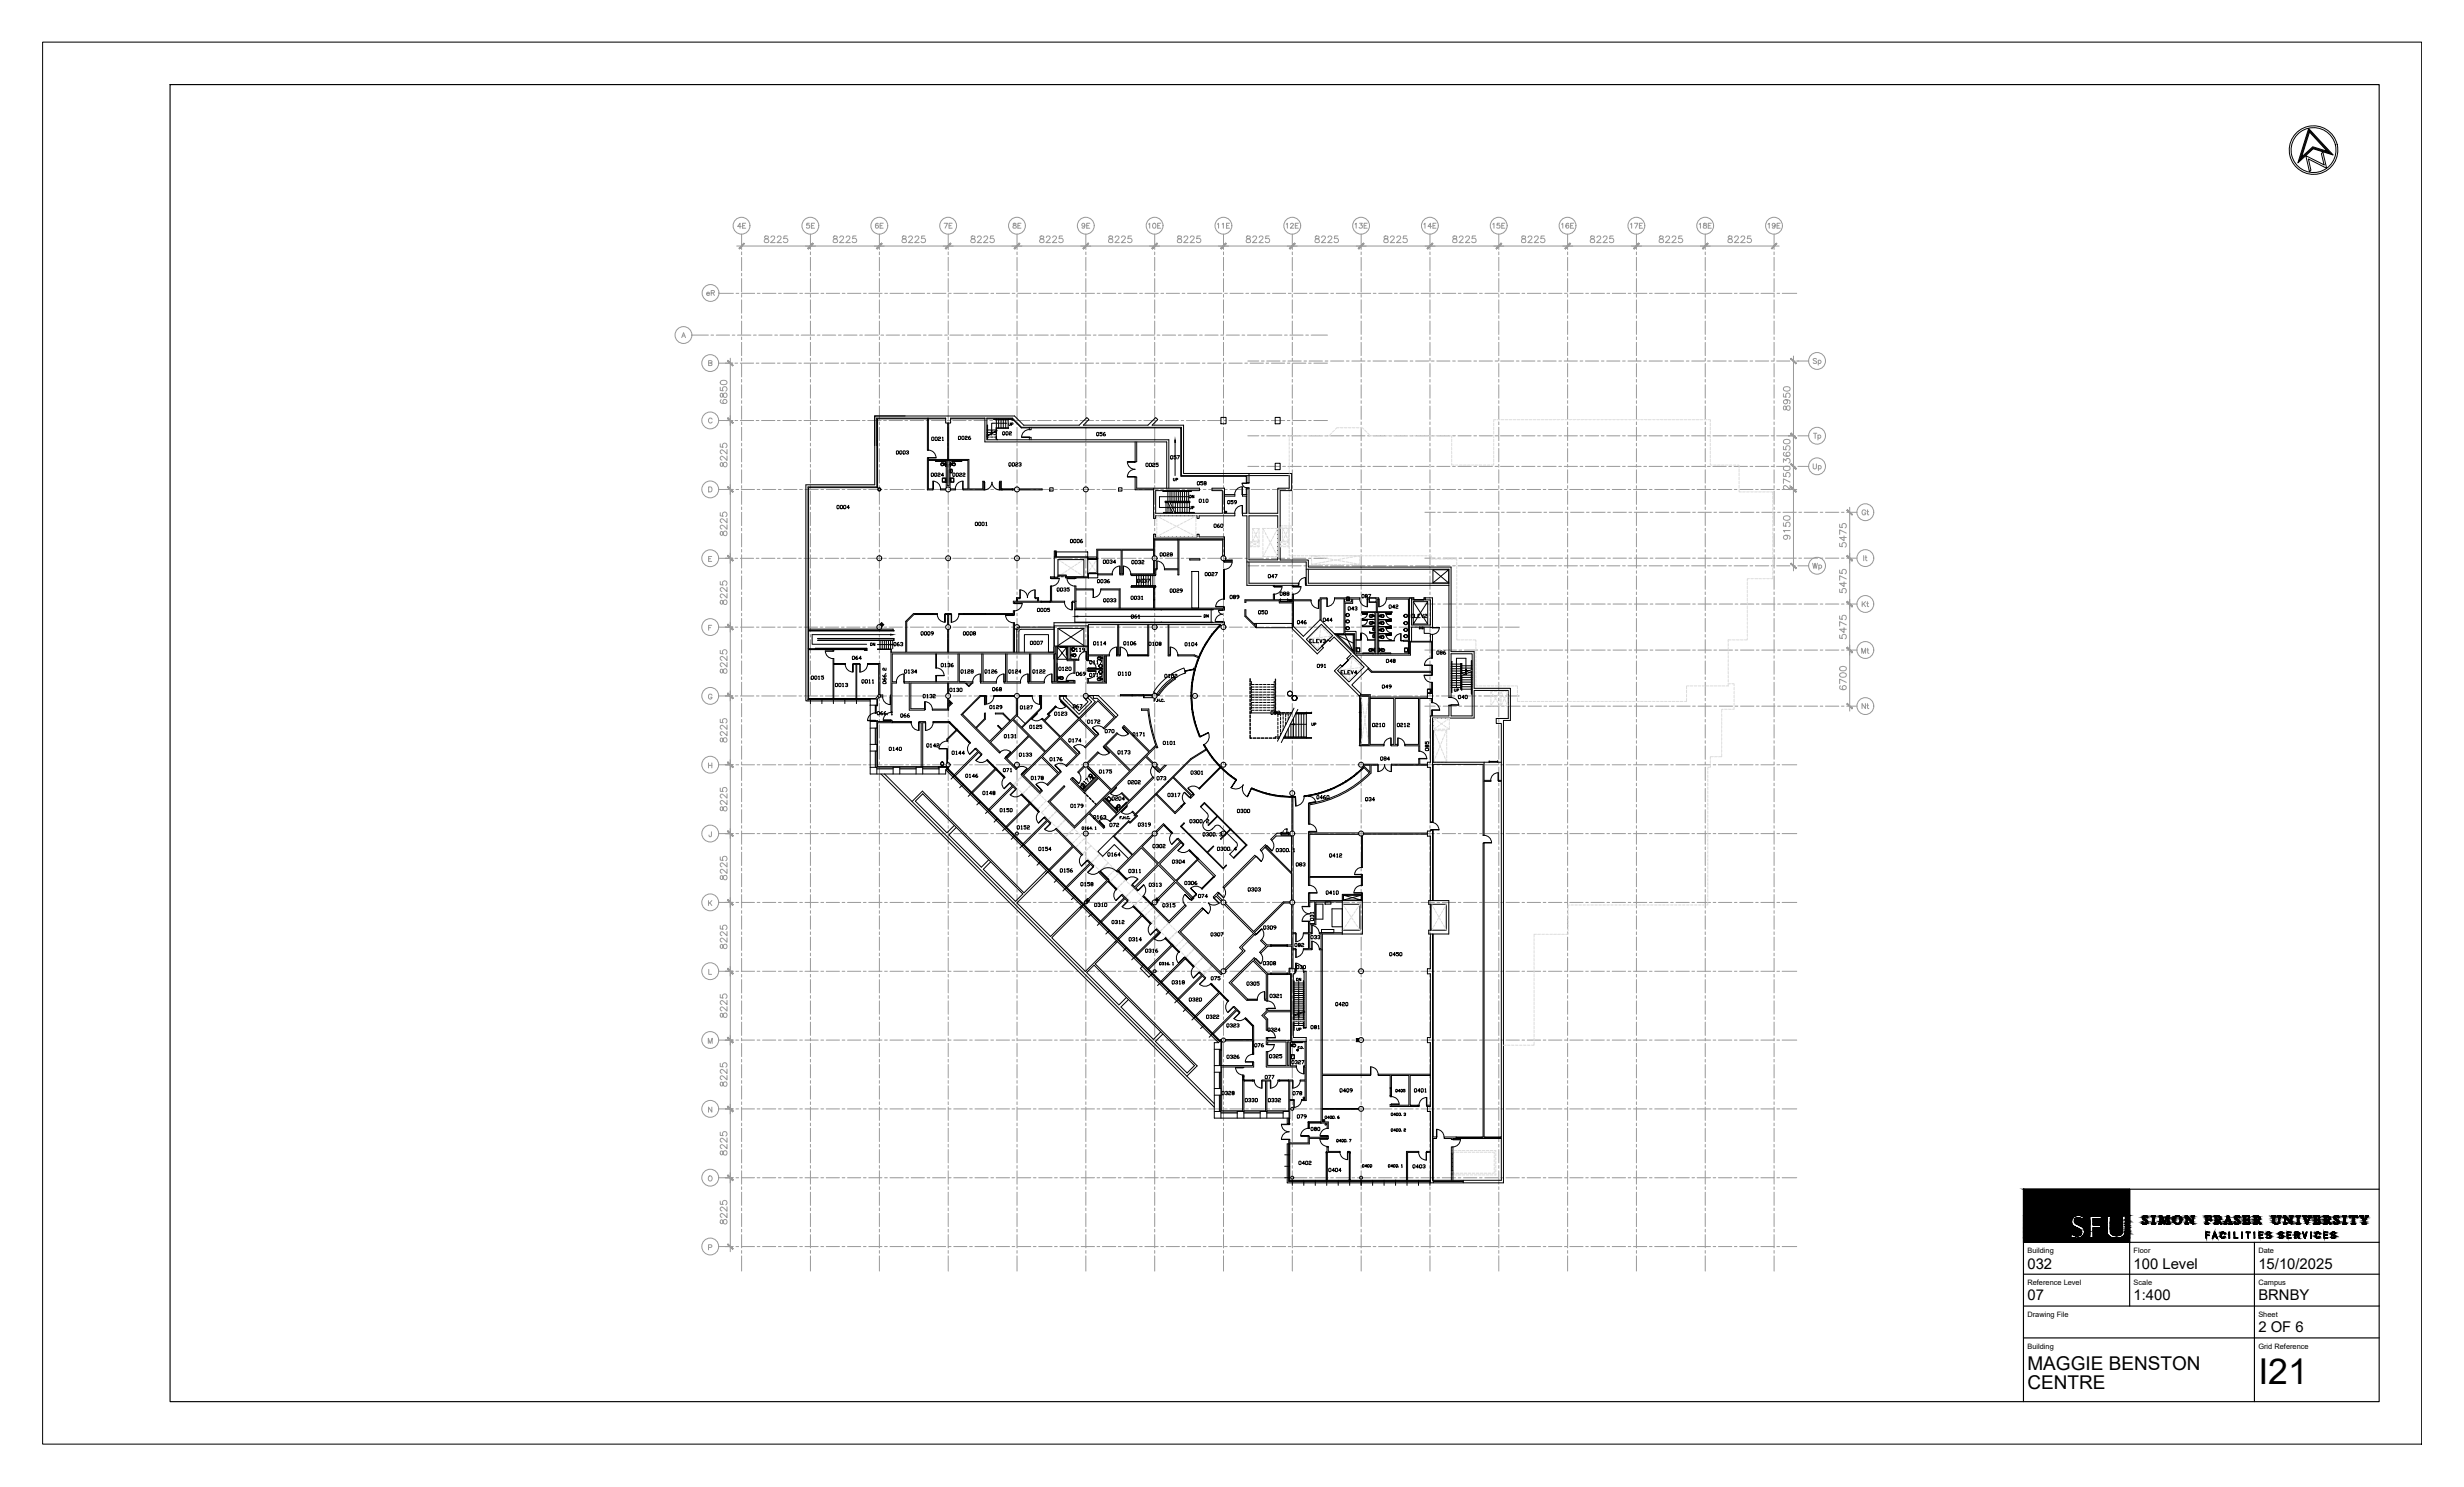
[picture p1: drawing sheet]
<svg xmlns="http://www.w3.org/2000/svg" width="737mm" height="444mm" viewBox="0 0 737 444" stroke-linecap="round" stroke-linejoin="round" font-family="sans-serif">
<defs><g id="words">
<text font-size="10.6" x="675.1" y="413.7">I21</text>
<g font-size="5.7">
<text x="606.1" y="409.5">MAGGIE BENSTON</text>
<text x="606.1" y="415.1">CENTRE</text>
</g>
<g font-size="4.4">
<text x="606.1" y="379.2">032</text>
<text x="637.8" y="379.2">100 Level</text>
<text x="675.1" y="379.2">15/10/2025</text>
<text x="606.1" y="388.7">07</text>
<text x="637.8" y="388.7">1:400</text>
<text x="675.1" y="388.7">BRNBY</text>
<text x="675.1" y="398.1">2 OF 6</text>
</g>
<g font-size="2.2">
<text x="606.1" y="374.5">Building</text>
<text x="637.8" y="374.5">Floor</text>
<text x="675.1" y="374.5">Date</text>
<text x="606.1" y="384.1">Reference Level</text>
<text x="637.8" y="384.1">Scale</text>
<text x="675.1" y="384.1">Campus</text>
<text x="606.1" y="393.6">Drawing File</text>
<text x="675.1" y="393.6">Sheet</text>
<text x="606.1" y="403.1">Building</text>
<text x="675.1" y="403.1">Grid Reference</text>
</g>
</g></defs>
<!-- layer: FP032_01|SGR -->
<g fill="none" stroke="#989898" stroke-width=".3">
<path d="M221.7 70v4.6M221.7 75.3v.8M221.7 76.9v4M242.3 70v4.6M242.3 75.3v.8M242.3 76.9v4M262.9 70v4.6M262.9 75.3v.8M262.9 76.9v4M283.5 70v4.6M283.5 75.3v.8M283.5 76.9v4"/>
<path d="M304 70v4.6M304 75.3v.8M304 76.9v4M324.6 70v4.6M324.6 75.3v.8M324.6 76.9v4M345.2 70v4.6M345.2 75.3v.8M345.2 76.9v4M365.8 70v4.6M365.8 75.3v.8M365.8 76.9v4"/>
<path d="M386.3 70v4.6M386.3 75.3v.8M386.3 76.9v4M406.9 70v4.6M406.9 75.3v.8M406.9 76.9v4M427.5 70v4.6M427.5 75.3v.8M427.5 76.9v4M448.1 70v4.6M448.1 75.3v.8M448.1 76.9v4"/>
<path d="M468.6 70v4.6M468.6 75.3v.8M468.6 76.9v4M489.2 70v4.6M489.2 75.3v.8M489.2 76.9v4M509.8 70v4.6M509.8 75.3v.8M509.8 76.9v4M530.4 70v4.6M530.4 75.3v.8M530.4 76.9v4"/>
<path d="M214.9 87.7h4.3M220 87.7h.9M221.6 87.7h4M221.7 81.7v.8M221.7 83.3v4M221.7 88v.8M221.7 89.6v4M221.7 94.4v.8M221.7 96v4M226.4 87.7h.8M228 87.7h3.9M232.7 87.7h.9"/>
<path d="M234.3 87.7h4M239.1 87.7h.8M240.7 87.7h3.9M242.3 81.7v.8M242.3 83.3v4M242.3 88v.8M242.3 89.6v4M242.3 94.4v.8M242.3 96v4M245.4 87.7h.9M247 87.7h4M251.8 87.7h.8"/>
<path d="M253.4 87.7h3.9M258.1 87.7h.9M259.7 87.7h4M262.9 81.7v.8M262.9 83.3v4M262.9 88v.8M262.9 89.6v4M262.9 94.4v.8M262.9 96v4M264.5 87.7h.8M266.1 87.7h3.9M270.8 87.7h.9"/>
<path d="M272.4 87.7h4M277.2 87.7h.8M278.8 87.7h3.9M283.5 81.7v.8M283.5 83.3v4M283.5 88v.8M283.5 89.6v4M283.5 94.4v.8M283.5 96v4M283.5 87.7h.9M285.1 87.7h4M289.9 87.7h.8"/>
<path d="M291.5 87.7h3.9M296.2 87.7h.9M297.9 87.7h3.9M302.6 87.7h.8M304 81.7v.8M304 83.3v4M304 88v.8M304 89.6v4M304 94.4v.8M304 96v4M304.2 87.7h3.9M308.9 87.7h.9"/>
<path d="M310.6 87.7h3.9M315.3 87.7h.8M316.9 87.7h3.9M321.6 87.7h.9M323.3 87.7h3.9M324.6 81.7v.8M324.6 83.3v4M324.6 88v.8M324.6 89.6v4M324.6 94.4v.8M324.6 96v4M328 87.7h.8"/>
<path d="M329.6 87.7h3.9M334.3 87.7h.9M336 87.7h3.9M340.7 87.7h.8M342.3 87.7h3.9M345.2 81.7v.8M345.2 83.3v4M345.2 88v.8M345.2 89.6v4M345.2 94.4v.8M345.2 96v4M347 87.7h.9"/>
<path d="M348.7 87.7h3.9M353.4 87.7h.8M355 87.7h3.9M359.7 87.7h.9M361.4 87.7h3.9M365.8 81.7v.8M365.8 83.3v4M365.8 88v.8M365.8 89.6v4M365.8 94.4v.8M365.8 96v4M366.1 87.7h.8"/>
<path d="M367.7 87.7h3.9M372.4 87.7h.9M374.1 87.7h3.9M378.8 87.7h.8M380.4 87.7h3.9M385.1 87.7h.9M386.3 81.7v.8M386.3 83.3v4M386.3 88v.8M386.3 89.6v4M386.3 94.4v.8M386.3 96v4"/>
<path d="M386.8 87.7h3.9M391.5 87.7h.8M393.1 87.7h3.9M397.8 87.7h.9M399.5 87.7h3.9M404.2 87.7h.8M405.8 87.7h3.9M406.9 81.7v.8M406.9 83.3v4M406.9 88v.8M406.9 89.6v4M406.9 94.4v.8"/>
<path d="M406.9 96v4M410.5 87.7h.9M412.2 87.7h3.9M416.9 87.7h.8M418.5 87.7h4M423.2 87.7h.9M424.9 87.7h3.9M427.5 81.7v.8M427.5 83.3v4M427.5 88v.8M427.5 89.6v4M427.5 94.4v.8"/>
<path d="M427.5 96v4M429.6 87.7h.8M431.2 87.7h4M435.9 87.7h.9M437.6 87.7h3.9M442.3 87.7h.8M443.9 87.7h4M448.1 81.7v.8M448.1 83.3v4M448.1 88v.8M448.1 89.6v4M448.1 94.4v.8"/>
<path d="M448.1 96v4M448.6 87.7h.9M450.3 87.7h3.9M455 87.7h.8M456.6 87.7h4M461.3 87.7h.9M463 87.7h3.9M467.7 87.7h.8M468.6 81.7v.8M468.6 83.3v4M468.6 88v.8M468.6 89.6v4"/>
<path d="M468.6 94.4v.8M468.6 96v4M469.3 87.7h4M474 87.7h.9M475.7 87.7h3.9M480.4 87.7h.8M482 87.7h4M486.7 87.7h.9M488.4 87.7h3.9M489.2 81.7v.8M489.2 83.3v4M489.2 88v.8"/>
<path d="M489.2 89.6v4M489.2 94.4v.8M489.2 96v4M493.1 87.7h.8M494.7 87.7h4M499.4 87.7h.9M501.1 87.7h3.9M505.8 87.7h.8M507.4 87.7h4M509.8 81.7v.8M509.8 83.3v4M509.8 88v.8"/>
<path d="M509.8 89.6v4M509.8 94.4v.8M509.8 96v4M512.1 87.7h.9M513.8 87.7h3.9M518.5 87.7h.8M520.1 87.7h4M524.8 87.7h.9M526.5 87.7h3.9M530.4 81.7v.8M530.4 83.3v4M530.4 88v.8"/>
<path d="M530.4 89.6v4M530.4 94.4v.8M530.4 96v4M531.2 87.7h.8M532.8 87.7h4.3M206.8 100.2h5M212.6 100.2h.7M214.1 100.2h4M214.8 108.6h4.1M218.9 100.2h.8M219.7 108.6h.8M220.5 100.2h4"/>
<path d="M221.3 108.6h4M221.7 100.7v.8M221.7 102.3v4M221.7 107.1v.8M221.7 108.7v4M221.7 113.4v.8M221.7 115v4M221.7 119.8v.8M225.3 100.2h.8M226.1 108.6h.8M226.8 100.2h4M227.7 108.6h3.9"/>
<path d="M231.6 100.2h.8M232.4 108.6h.8M233.2 100.2h4M234 108.6h4M238 100.2h.8M238.8 108.6h.8M239.5 100.2h4M240.4 108.6h3.9M242.3 100.7v.8M242.3 102.3v4M242.3 107.1v.8M242.3 108.7v4"/>
<path d="M242.3 113.4v.8M242.3 115v4M242.3 119.8v.8M244.3 100.2h.8M245.1 108.6h.8M245.9 100.2h4M246.7 108.6h4M250.7 100.2h.8M251.5 108.6h.8M252.2 100.2h4M253.1 108.6h3.9M257 100.2h.8"/>
<path d="M257.8 108.6h.8M258.6 100.2h4M259.4 108.6h4M262.9 100.7v.8M262.9 102.3v4M262.9 107.1v.8M262.9 108.7v4M262.9 113.4v.8M262.9 115v4M262.9 119.8v.8M263.4 100.2h.8M264.2 108.6h.8"/>
<path d="M264.9 100.2h4M265.8 108.6h3.9M269.7 100.2h.8M270.5 108.6h.8M271.3 100.2h4M272.1 108.6h4M276.1 100.2h.8M276.9 108.6h.8M277.6 100.2h4M278.5 108.6h3.9M282.4 100.2h.8M283.2 108.6h.8"/>
<path d="M283.5 100.7v.8M283.5 102.3v4M283.5 107.1v.8M283.5 108.7v4M283.5 113.4v.8M283.5 115v4M283.5 119.8v.8M284 100.2h4M284.8 108.6h4M288.8 100.2h.8M289.6 108.6h.8M290.3 100.2h4"/>
<path d="M291.2 108.6h3.9M295.1 100.2h.8M295.9 108.6h.8M296.7 100.2h4M297.5 108.6h4M301.5 100.2h.8M302.3 108.6h.8M303 100.2h4M303.9 108.6h3.9M304 100.7v.8M304 102.3v4M304 107.1v.8"/>
<path d="M304 108.7v4M304 113.4v.8M304 115v4M304 119.8v.8M307.8 100.2h.8M308.6 108.6h.8M309.4 100.2h4M310.2 108.6h4M314.2 100.2h.8M315 108.6h.8M315.7 100.2h4M316.6 108.6h3.9"/>
<path d="M320.5 100.2h.8M321.3 108.6h.8M322.1 100.2h4M322.9 108.6h4M324.6 100.7v.8M324.6 102.3v4M324.6 107.1v.8M324.6 108.7v4M324.6 113.4v.8M324.6 115v4M324.6 119.8v.8M326.9 100.2h.8"/>
<path d="M327.7 108.6h.8M328.4 100.2h4M329.3 108.6h3.9M333.2 100.2h.8M334 108.6h.8M334.8 100.2h4M335.6 108.6h4M339.6 100.2h.8M340.4 108.6h.8M341.2 100.2h3.9M342 108.6h3.9M345.2 100.7v.8"/>
<path d="M345.2 102.3v4M345.2 107.1v.8M345.2 108.7v4M345.2 113.4v.8M345.2 115v4M345.2 119.8v.8M345.9 100.2h.8M346.8 108.6h.7M347.5 100.2h4M348.3 108.6h4M352.3 100.2h.8M353.1 108.6h.8"/>
<path d="M353.9 100.2h3.9M354.7 108.6h3.9M358.6 100.2h.8M359.5 108.6h.7M360.2 100.2h4M361 108.6h4M365 100.2h.8M365.8 100.7v.8M365.8 102.3v4M365.8 107.1v.8M365.8 108.7v4M365.8 113.4v.8"/>
<path d="M365.8 115v4M365.8 119.8v.8M365.8 108.6h.8M366.6 100.2h3.9M367.4 108.6h3.9M371.3 100.2h.8M372.2 108.6h.7M372.9 100.2h4M373 107.9h3.3M373.7 108.6h4M377.1 107.9h.8M377.7 100.2h.8"/>
<path d="M378.5 108.6h.8M378.7 107.9h4M379.3 100.2h3.9M380.1 108.6h3.9M383.5 107.9h.8M384 100.2h.8M384.9 108.6h.7M385 107.9h4M385.6 100.2h4M386.3 100.7v.8M386.3 102.3v4M386.3 107.1v.8"/>
<path d="M386.3 108.7v4M386.3 113.4v.8M386.3 115v4M386.3 119.8v.8M386.4 108.6h4M389.8 107.9h.8M390.4 100.2h.8M391.2 108.6h.8M391.4 107.9h4M392 100.2h4.8M392.8 108.6h4M396.2 107.9h.8"/>
<path d="M397.8 107.9h3.9M402.5 107.9h.8M404.1 107.9h4M406.9 100.7v.8M406.9 102.3v4M406.9 107.1v.8M406.9 108.7v4M406.9 113.4v.8M406.9 115v4M406.9 119.8v.8M408.9 107.9h.8M410.5 107.9h3.9"/>
<path d="M415.2 107.9h.8M416.8 107.9h4M421.6 107.9h.8M423.2 107.9h3.9M427.5 100.7v.8M427.5 102.3v4M427.5 107.1v.8M427.5 108.7v4M427.5 113.4v.8M427.5 115v4M427.5 119.8v.8M427.9 107.9h.8"/>
<path d="M429.5 107.9h4M434.3 107.9h.8M435.9 107.9h3.9M440.6 107.9h.8M442.2 107.9h4M447 107.9h.8M448.1 100.7v.8M448.1 102.3v4M448.1 107.1v.8M448.1 108.7v4M448.1 113.4v.8M448.1 115v4"/>
<path d="M448.1 119.8v.8M448.6 107.9h3.9M453.3 107.9h.8M454.9 107.9h4M459.7 107.9h.8M461.3 107.9h3.9M466 107.9h.8M467.6 107.9h4M468.6 100.7v.8M468.6 102.3v4M468.6 107.1v.8M468.6 108.7v4"/>
<path d="M468.6 113.4v.8M468.6 115v4M468.6 119.8v.8M472.4 107.9h.8M474 107.9h3.9M478.7 107.9h.8M480.3 107.9h4M485.1 107.9h.8M486.7 107.9h3.9M489.2 100.7v.8M489.2 102.3v4M489.2 107.1v.8"/>
<path d="M489.2 108.7v4M489.2 113.4v.8M489.2 115v4M489.2 119.8v.8M491.4 107.9h.8M493 107.9h4M497.8 107.9h.8M499.4 107.9h3.9M504.1 107.9h.8M505.7 107.9h4M509.8 100.7v.8M509.8 102.3v4"/>
<path d="M509.8 107.1v.8M509.8 108.7v4M509.8 113.4v.8M509.8 115v4M509.8 119.8v.8M510.5 107.9h.8M512.1 107.9h3.9M516.8 107.9h.8M518.4 107.9h4M523.2 107.9h.8M524.8 107.9h3.9M529.5 107.9h.8"/>
<path d="M530.4 100.7v.8M530.4 102.3v4M530.4 107.1v.8M530.4 108.7v4M530.4 113.4v.8M530.4 115v4M530.4 119.8v.8M531.1 107.9h4M535.9 107.9h.8M537.5 107.9h3.2M214.8 125.7h4.1M219.7 125.7h.8"/>
<path d="M221.3 125.7h4M221.7 121.4v4M221.7 126.1v.8M221.7 127.7v4M221.7 132.5v.8M221.7 134.1v4M221.7 138.8v.8M226.1 125.7h.8M227.7 125.7h3.9M232.4 125.7h.8M234 125.7h4M238.8 125.7h.8"/>
<path d="M240.4 125.7h3.9M242.3 121.4v4M242.3 126.1v.8M242.3 127.7v4M242.3 132.5v.8M242.3 134.1v4M242.3 138.8v.8M245.1 125.7h.8M246.7 125.7h4M251.5 125.7h.8M253.1 125.7h3.9M257.8 125.7h.8"/>
<path d="M259.4 125.7h4M262.9 121.4v4M262.9 126.1v.8M262.9 127.7v4M262.9 132.5v.8M262.9 134.1v4M262.9 138.8v.8M264.2 125.7h.8M265.8 125.7h3.9M270.5 125.7h.8M272.1 125.7h4M276.9 125.7h.8"/>
<path d="M278.5 125.7h3.9M283.2 125.7h.8M283.5 121.4v4M283.5 126.1v.8M283.5 127.7v4M283.5 132.5v.8M283.5 134.1v4M283.5 138.8v.8M284.8 125.7h4M289.6 125.7h.8M291.2 125.7h3.9M295.9 125.7h.8"/>
<path d="M297.5 125.7h4M302.3 125.7h.8M303.9 125.7h3.9M304 121.4v4M304 126.1v.8M304 127.7v4M304 132.5v.8M304 134.1v4M304 138.8v.8M308.6 125.7h.8M310.2 125.7h4M315 125.7h.8"/>
<path d="M316.6 125.7h3.9M321.3 125.7h.8M322.9 125.7h4M324.6 121.4v4M324.6 126.1v.8M324.6 127.7v4M324.6 132.5v.8M324.6 134.1v4M324.6 138.8v.8M327.7 125.7h.8M329.3 125.7h3.9M334 125.7h.8"/>
<path d="M335.6 125.7h4M340.4 125.7h.8M342 125.7h3.9M345.2 121.4v4M345.2 126.1v.8M345.2 127.7v4M345.2 132.5v.8M345.2 134.1v4M345.2 138.8v.8M346.8 125.7h.7M348.3 125.7h4M353.1 125.7h.8"/>
<path d="M354.7 125.7h3.9M359.5 125.7h.7M361 125.7h4M365.8 121.4v4M365.8 126.1v.8M365.8 127.7v4M365.8 132.5v.8M365.8 134.1v4M365.8 138.8v.8M365.8 125.7h.8M367.4 125.7h3.9M372.2 125.7h.7"/>
<path d="M373 139.4h3.3M373 130.3h3.3M373.7 125.7h4M377.1 139.4h.8M377.1 130.3h.8M378.5 125.7h.8M378.7 139.4h4M378.7 130.3h4M380.1 125.7h3.9M383.5 139.4h.8M383.5 130.3h.8M384.9 125.7h.7"/>
<path d="M385 139.4h4M385 130.3h4M386.3 121.4v4M386.3 126.1v.8M386.3 127.7v4M386.3 132.5v.8M386.3 134.1v4M386.3 138.8v.8M386.4 125.7h4M389.8 139.4h.8M389.8 130.3h.8M391.2 125.7h.8"/>
<path d="M391.4 130.3h4M391.4 139.4h4M392.8 125.7h4M396.2 139.4h.8M396.2 130.3h.8M397.8 139.4h3.9M397.8 130.3h3.9M402.5 139.4h.8M402.5 130.3h.8M404.1 139.4h4M404.1 130.3h4M406.9 121.4v4"/>
<path d="M406.9 126.1v.8M406.9 127.7v4M406.9 132.5v.8M406.9 134.1v4M406.9 138.8v.8M408.9 139.4h.8M408.9 130.3h.8M410.5 139.4h3.9M410.5 130.3h3.9M415.2 139.4h.8M415.2 130.3h.8M416.8 139.4h4"/>
<path d="M416.8 130.3h4M421.6 139.4h.8M421.6 130.3h.8M423.2 139.4h3.9M423.2 130.3h3.9M427.5 121.4v4M427.5 126.1v.8M427.5 127.7v4M427.5 132.5v.8M427.5 134.1v4M427.5 138.8v.8M427.9 139.4h.8"/>
<path d="M427.9 130.3h.8M429.5 139.4h4M429.5 130.3h4M434.3 139.4h.8M434.3 130.3h.8M435.9 139.4h3.9M435.9 130.3h3.9M440.6 139.4h.8M440.6 130.3h.8M442.2 139.4h4M442.2 130.3h4M447 139.4h.8"/>
<path d="M447 130.3h.8M448.1 121.4v4M448.1 126.1v.8M448.1 127.7v4M448.1 132.5v.8M448.1 134.1v4M448.1 138.8v.8M448.6 139.4h3.9M448.6 130.3h3.9M453.3 139.4h.8M453.3 130.3h.8M454.9 139.4h4"/>
<path d="M454.9 130.3h4M459.7 139.4h.8M459.7 130.3h.8M461.3 139.4h3.9M461.3 130.3h3.9M466 139.4h.8M466 130.3h.8M467.6 139.4h4M467.6 130.3h4M468.6 121.4v4M468.6 126.1v.8M468.6 127.7v4"/>
<path d="M468.6 132.5v.8M468.6 134.1v4M468.6 138.8v.8M472.4 139.4h.8M472.4 130.3h.8M474 139.4h3.9M474 130.3h3.9M478.7 139.4h.8M478.7 130.3h.8M480.3 139.4h4M480.3 130.3h4M485.1 139.4h.8"/>
<path d="M485.1 130.3h.8M486.7 139.4h3.9M486.7 130.3h3.9M489.2 121.4v4M489.2 126.1v.8M489.2 127.7v4M489.2 132.5v.8M489.2 134.1v4M489.2 138.8v.8M491.4 139.4h.8M491.4 130.3h.8M493 139.4h4"/>
<path d="M493 130.3h4M497.8 139.4h.8M497.8 130.3h.8M499.4 139.4h3.9M499.4 130.3h3.9M504.1 139.4h.8M504.1 130.3h.8M505.7 139.4h4M505.7 130.3h4M509.8 121.4v4M509.8 126.1v.8M509.8 127.7v4"/>
<path d="M509.8 132.5v.8M509.8 134.1v4M509.8 138.8v.8M510.5 139.4h.8M510.5 130.3h.8M512.1 139.4h3.9M512.1 130.3h3.9M516.8 139.4h.8M516.8 130.3h.8M518.4 139.4h4M518.4 130.3h4M523.2 139.4h.8"/>
<path d="M523.2 130.3h.8M524.8 139.4h3.9M524.8 130.3h3.9M529.5 139.4h.8M529.5 130.3h.8M530.4 121.4v4M530.4 126.1v.8M530.4 127.7v4M530.4 132.5v.8M530.4 134.1v4M530.4 138.8v.8M531.1 139.4h4"/>
<path d="M531.1 130.3h4M535.9 139.4h.8M535.9 130.3h.8M537.5 139.4h3.2M537.5 130.3h3.2M214.8 146.3h4.4M220 146.3h.8M221.6 146.3h4M221.7 140.4v4M221.7 145.2v.8M221.7 146.8v4M221.7 151.6v.7"/>
<path d="M221.7 153.1v4M221.7 157.9v.8M221.7 159.5v4M226.4 146.3h.8M228 146.3h3.9M232.7 146.3h.8M234.3 146.3h4M239.1 146.3h.8M240.7 146.3h3.9M242.3 140.4v4M242.3 145.2v.8M242.3 146.8v4"/>
<path d="M242.3 151.6v.7M242.3 153.1v4M242.3 157.9v.8M242.3 159.5v4M245.4 146.3h.8M247 146.3h4M251.8 146.3h.8M253.4 146.3h3.9M258.1 146.3h.8M259.7 146.3h4M262.9 140.4v4M262.9 145.2v.8"/>
<path d="M262.9 146.8v4M262.9 151.6v.7M262.9 153.1v4M262.9 157.9v.8M262.9 159.5v4M264.5 146.3h.8M266.1 146.3h3.9M270.8 146.3h.8M272.4 146.3h4M277.2 146.3h.8M278.8 146.3h3.9M283.5 140.4v4"/>
<path d="M283.5 145.2v.8M283.5 146.8v4M283.5 151.6v.7M283.5 153.1v4M283.5 157.9v.8M283.5 159.5v4M283.5 146.3h.8M285.1 146.3h4M289.9 146.3h.8M291.5 146.3h3.9M296.2 146.3h.8M297.8 146.3h4"/>
<path d="M302.6 146.3h.8M304 140.4v4M304 145.2v.8M304 146.8v4M304 151.6v.7M304 153.1v4M304 157.9v.8M304 159.5v4M304.2 146.3h3.9M308.9 146.3h.8M310.5 146.3h4M315.3 146.3h.8"/>
<path d="M316.9 146.3h3.9M321.6 146.3h.8M323.2 146.3h4M324.6 140.4v4M324.6 145.2v.8M324.6 146.8v4M324.6 151.6v.7M324.6 153.1v4M324.6 157.9v.8M324.6 159.5v4M328 146.3h.8M329.6 146.3h3.9"/>
<path d="M334.3 146.3h.8M335.9 146.3h4M340.7 146.3h.8M342.3 146.3h3.9M345.2 140.4v4M345.2 145.2v.8M345.2 146.8v4M345.2 151.6v.7M345.2 153.1v4M345.2 157.9v.8M345.2 159.5v4M347 146.3h.8"/>
<path d="M348.6 146.3h4M353.4 146.3h.8M355 146.3h3.9M359.7 146.3h.8M361.3 146.3h4M365.8 140.4v4M365.8 145.2v.8M365.8 146.8v4M365.8 151.6v.7M365.8 153.1v4M365.8 157.9v.8M365.8 159.5v4"/>
<path d="M366.1 146.3h.8M367.7 146.3h3.9M372.4 146.3h.8M374 146.3h4M378.8 146.3h.8M380.4 146.3h3.9M385.1 146.3h.8M386.3 140.4v4M386.3 145.2v.8M386.3 146.8v4M386.3 151.6v.7M386.3 153.1v4"/>
<path d="M386.3 157.9v.8M386.3 159.5v4M386.7 146.3h4M391.5 146.3h.8M393.1 146.3h3.9M397.8 146.3h.8M399.4 146.3h4M404.2 146.3h.8M405.8 146.3h3.9M406.9 140.4v4M406.9 145.2v.8M406.9 146.8v4"/>
<path d="M406.9 151.6v.7M406.9 153.1v4M406.9 157.9v.8M406.9 159.5v4M410.5 146.3h.8M412.1 146.3h4M416.9 146.3h.8M418.5 146.3h3.9M423.2 146.3h.8M424.8 146.3h4M426 153.1h3M427.5 140.4v4"/>
<path d="M427.5 145.2v.8M427.5 146.8v4M427.5 151.6v.7M427.5 153.1v4M427.5 157.9v.8M427.5 159.5v4M429.6 146.3h.8M429.8 153.1h.8M431.2 146.3h3.9M431.4 153.1h4M435.9 146.3h.8M436.2 153.1h.8"/>
<path d="M437.5 146.3h4M437.8 153.1h3.9M442.3 146.3h.8M442.5 153.1h.8M443.9 146.3h3.9M444.1 153.1h4M448.1 140.4v4M448.1 145.2v.8M448.1 146.8v4M448.1 151.6v.7M448.1 153.1v4M448.1 157.9v.8"/>
<path d="M448.1 159.5v4M448.6 146.3h.8M448.9 153.1h.8M450.2 146.3h4M450.5 153.1h3.9M455 146.3h.8M455.2 153.1h.8M456.6 146.3h3.9M456.8 153.1h4M461.3 146.3h.8M461.6 153.1h.8M462.9 146.3h4"/>
<path d="M463.2 153.1h3.9M467.7 146.3h.8M467.9 153.1h.8M468.6 140.4v4M468.6 145.2v.8M468.6 146.8v4M468.6 151.6v.7M468.6 153.1v4M468.6 157.9v.8M468.6 159.5v4M469.3 146.3h3.9M469.5 153.1h4"/>
<path d="M474 146.3h.8M474.3 153.1h.8M475.6 146.3h4M475.9 153.1h3.9M480.4 146.3h.8M480.6 153.1h.8M482 146.3h3.9M482.2 153.1h4M486.7 146.3h.8M487 153.1h.8M488.3 146.3h4M488.6 153.1h3.9"/>
<path d="M489.2 140.4v4M489.2 145.2v.8M489.2 146.8v4M489.2 151.6v.7M489.2 153.1v4M489.2 157.9v.8M489.2 159.5v4M493.1 146.3h.8M493.3 153.1h.8M494.7 146.3h3.9M494.9 153.1h4M499.4 146.3h.8"/>
<path d="M499.7 153.1h.8M501 146.3h4M501.3 153.1h3.9M505.8 146.3h.8M506 153.1h.8M507.4 146.3h3.9M507.6 153.1h4M509.8 140.4v4M509.8 145.2v.8M509.8 146.8v4M509.8 151.6v.7M509.8 153.1v4"/>
<path d="M509.8 157.9v.8M509.8 159.5v4M512.1 146.3h.8M512.4 153.1h.8M513.7 146.3h4M514 153.1h3.9M518.5 146.3h.8M518.7 153.1h.8M520.1 146.3h3.9M520.3 153.1h4M524.8 146.3h.8M525.1 153.1h.8"/>
<path d="M526.4 146.3h4M526.7 153.1h3.9M530.4 140.4v4M530.4 145.2v.8M530.4 146.8v4M530.4 151.6v.7M530.4 153.1v4M530.4 157.9v.8M530.4 159.5v4M531.2 146.3h.8M531.4 153.1h.8M532.8 146.3h4.3"/>
<path d="M533 153.1h4M537.8 153.1h.8M539.4 153.1h3.9M544.2 153.1h.7M545.7 153.1h4M550.5 153.1h.8M552.1 153.1h3.1M214.8 166.9h4.1M219.7 166.9h.8M221.3 166.9h4M221.7 164.3v.7M221.7 165.8v4"/>
<path d="M221.7 170.6v.8M221.7 172.2v4M221.7 177v.7M221.7 178.5v4M226.1 166.9h.8M227.7 166.9h3.9M232.4 166.9h.8M234 166.9h4M238.8 166.9h.8M240.4 166.9h3.9M242.3 164.3v.7M242.3 165.8v4"/>
<path d="M242.3 170.6v.8M242.3 172.2v4M242.3 177v.7M242.3 178.5v4M245.1 166.9h.8M246.7 166.9h4M251.5 166.9h.8M253.1 166.9h3.9M257.8 166.9h.8M259.4 166.9h4M262.9 164.3v.7M262.9 165.8v4"/>
<path d="M262.9 170.6v.8M262.9 172.2v4M262.9 177v.7M262.9 178.5v4M264.2 166.9h.8M265.8 166.9h3.9M270.5 166.9h.8M272.1 166.9h4M276.9 166.9h.8M278.5 166.9h3.9M283.2 166.9h.8M283.5 164.3v.7"/>
<path d="M283.5 165.8v4M283.5 170.6v.8M283.5 172.2v4M283.5 177v.7M283.5 178.5v4M284.8 166.9h4M289.6 166.9h.8M291.2 166.9h3.9M295.9 166.9h.8M297.5 166.9h4M302.3 166.9h.8M303.9 166.9h3.9"/>
<path d="M304 164.3v.7M304 165.8v4M304 170.6v.8M304 172.2v4M304 177v.7M304 178.5v4M308.6 166.9h.8M310.2 166.9h4M315 166.9h.8M316.6 166.9h3.9M321.3 166.9h.8M322.9 166.9h4"/>
<path d="M324.6 164.3v.7M324.6 165.8v4M324.6 170.6v.8M324.6 172.2v4M324.6 177v.7M324.6 178.5v4M327.7 166.9h.8M329.3 166.9h3.9M334 166.9h.8M335.6 166.9h4M340.4 166.9h.8M342 166.9h3.9"/>
<path d="M345.2 164.3v.7M345.2 165.8v4M345.2 170.6v.8M345.2 172.2v4M345.2 177v.7M345.2 178.5v4M346.8 166.9h.7M348.3 166.9h4M353.1 166.9h.8M354.7 166.9h3.9M359.5 166.9h.7M361 166.9h4"/>
<path d="M365.8 164.3v.7M365.8 165.8v4M365.8 170.6v.8M365.8 172.2v4M365.8 177v.7M365.8 178.5v4M365.8 166.9h.8M367.4 166.9h3.9M372.2 166.9h.7M373 169.1h3.3M373.7 166.9h4M377.1 169.1h.8"/>
<path d="M378.5 166.9h.8M378.7 169.1h4M380.1 166.9h3.9M383.5 169.1h.8M384.9 166.9h.7M385 169.1h4M386.3 164.3v.7M386.3 165.8v4M386.3 170.6v.8M386.3 172.2v4M386.3 177v.7M386.3 178.5v4"/>
<path d="M386.4 166.9h4M389.8 169.1h.8M391.2 166.9h.8M391.4 169.1h4M392.8 166.9h4M396.2 169.1h.8M397.8 169.1h3.9M402.5 169.1h.8M404.1 169.1h4M406.9 164.3v.7M406.9 165.8v4M406.9 170.6v.8"/>
<path d="M406.9 172.2v4M406.9 177v.7M406.9 178.5v4M408.9 169.1h.8M410.5 169.1h3.9M415.2 169.1h.8M416.8 169.1h4M421.6 169.1h.8M423.2 169.1h3.9M426 166.8h3M427.5 164.3v.7M427.5 165.8v4"/>
<path d="M427.5 170.6v.8M427.5 172.2v4M427.5 177v.7M427.5 178.5v4M427.9 169.1h.8M429.5 169.1h4M429.8 166.8h.8M431.4 166.8h4M434.3 169.1h.8M435.9 169.1h3.9M436.2 166.8h.8M437.8 166.8h3.9"/>
<path d="M440.6 169.1h.8M442.2 169.1h4M442.5 166.8h.8M444.1 166.8h4M447 169.1h.8M448.1 164.3v.7M448.1 165.8v4M448.1 170.6v.8M448.1 172.2v4M448.1 177v.7M448.1 178.5v4M448.6 169.1h3.9"/>
<path d="M448.9 166.8h.8M450.5 166.8h3.9M453.3 169.1h.8M454.9 169.1h4M455.2 166.8h.8M456.8 166.8h4M459.7 169.1h.8M461.3 169.1h3.9M461.6 166.8h.8M463.2 166.8h3.9M466 169.1h.8M467.6 169.1h4"/>
<path d="M467.9 166.8h.8M468.6 164.3v.7M468.6 165.8v4M468.6 170.6v.8M468.6 172.2v4M468.6 177v.7M468.6 178.5v4M469.5 166.8h4M472.4 169.1h.8M474 169.1h3.9M474.3 166.8h.8M475.9 166.8h3.9"/>
<path d="M478.7 169.1h.8M480.3 169.1h4M480.6 166.8h.8M482.2 166.8h4M485.1 169.1h.8M486.7 169.1h3.9M487 166.8h.8M488.6 166.8h3.9M489.2 164.3v.7M489.2 165.8v4M489.2 170.6v.8M489.2 172.2v4"/>
<path d="M489.2 177v.7M489.2 178.5v4M491.4 169.1h.8M493 169.1h4M493.3 166.8h.8M494.9 166.8h4M497.8 169.1h.8M499.4 169.1h3.9M499.7 166.8h.8M501.3 166.8h3.9M504.1 169.1h.8M505.7 169.1h4"/>
<path d="M506 166.8h.8M507.6 166.8h4M509.8 164.3v.7M509.8 165.8v4M509.8 170.6v.8M509.8 172.2v4M509.8 177v.7M509.8 178.5v4M510.5 169.1h.8M512.1 169.1h3.9M512.4 166.8h.8M514 166.8h3.9"/>
<path d="M516.8 169.1h.8M518.4 169.1h4M518.7 166.8h.8M520.3 166.8h4M523.2 169.1h.8M524.8 169.1h3.9M525.1 166.8h.8M526.7 166.8h3.9M529.5 169.1h.8M530.4 164.3v.7M530.4 165.8v4M530.4 170.6v.8"/>
<path d="M530.4 172.2v4M530.4 177v.7M530.4 178.5v4M531.1 169.1h4M531.4 166.8h.8M533 166.8h4M535.9 169.1h.8M537.5 169.1h3.2M537.8 166.8h.8M539.4 166.8h3.9M544.2 166.8h.7M545.7 166.8h4"/>
<path d="M550.5 166.8h.8M552.1 166.8h3.1M214.8 187.5h4.2M219.8 187.5h.8M221.4 187.5h3.9M221.7 183.3v.8M221.7 184.9v4M221.7 189.7v.7M221.7 191.2v4M221.7 196v.8M221.7 197.6v4M226.1 187.5h.8"/>
<path d="M227.7 187.5h4M232.5 187.5h.8M234.1 187.5h3.9M238.8 187.5h.8M240.4 187.5h4M242.3 183.3v.8M242.3 184.9v4M242.3 189.7v.7M242.3 191.2v4M242.3 196v.8M242.3 197.6v4M245.2 187.5h.8"/>
<path d="M246.8 187.5h3.9M251.5 187.5h.8M253.1 187.5h4M257.9 187.5h.8M259.5 187.5h3.9M262.9 183.3v.8M262.9 184.9v4M262.9 189.7v.7M262.9 191.2v4M262.9 196v.8M262.9 197.6v4M264.2 187.5h.8"/>
<path d="M265.8 187.5h4M270.6 187.5h.8M272.2 187.5h3.9M276.9 187.5h.8M278.5 187.5h4M283.3 187.5h.8M283.5 183.3v.8M283.5 184.9v4M283.5 189.7v.7M283.5 191.2v4M283.5 196v.8M283.5 197.6v4"/>
<path d="M284.9 187.5h3.9M289.6 187.5h.8M291.2 187.5h4M296 187.5h.8M297.6 187.5h3.9M302.3 187.5h.8M303.9 187.5h4M304 183.3v.8M304 184.9v4M304 189.7v.7M304 191.2v4M304 196v.8"/>
<path d="M304 197.6v4M308.7 187.5h.8M310.3 187.5h3.9M315 187.5h.8M316.6 187.5h4M321.4 187.5h.8M323 187.5h3.9M324.6 183.3v.8M324.6 184.9v4M324.6 189.7v.7M324.6 191.2v4M324.6 196v.8"/>
<path d="M324.6 197.6v4M327.7 187.5h.8M329.3 187.5h4M334.1 187.5h.8M335.7 187.5h3.9M340.4 187.5h.8M342 187.5h4M345.2 183.3v.8M345.2 184.9v4M345.2 189.7v.7M345.2 191.2v4M345.2 196v.8"/>
<path d="M345.2 197.6v4M346.8 187.5h.8M348.4 187.5h3.9M353.1 187.5h.8M354.8 187.5h3.9M359.5 187.5h.8M361.1 187.5h3.9M365.8 183.3v.8M365.8 184.9v4M365.8 189.7v.7M365.8 191.2v4M365.8 196v.8"/>
<path d="M365.8 197.6v4M365.8 187.5h.8M367.5 187.5h3.9M372.2 187.5h.8M373.8 187.5h3.9M378.5 187.5h.8M380.2 187.5h3.9M384.9 187.5h.8M386.3 183.3v.8M386.3 184.9v4M386.3 189.7v.7M386.3 191.2v4"/>
<path d="M386.3 196v.8M386.3 197.6v4M386.5 187.5h3.9M391.2 187.5h.8M392.9 187.5h3.9M397.6 187.5h.8M399.2 187.5h3.9M403.9 187.5h.8M405.6 187.5h3.9M406.9 183.3v.8M406.9 184.9v4M406.9 189.7v.7"/>
<path d="M406.9 191.2v4M406.9 196v.8M406.9 197.6v4M410.3 187.5h.8M411.9 187.5h3.9M416.6 187.5h.8M418.3 187.5h3.9M423 187.5h.8M424.6 187.5h3.9M426 180.6h3M426 194.3h3M427.5 183.3v.8"/>
<path d="M427.5 184.9v4M427.5 189.7v.7M427.5 191.2v4M427.5 196v.8M427.5 197.6v4M429.3 187.5h.8M429.8 180.6h.8M429.8 194.3h.8M431 187.5h3.9M431.4 180.6h4M431.4 194.3h4M435.7 187.5h.8"/>
<path d="M436.2 180.6h.8M436.2 194.3h.8M437.3 187.5h3.9M437.8 180.6h3.9M437.8 194.3h3.9M442 187.5h.8M442.5 180.6h.8M442.5 194.3h.8M443.7 187.5h3.9M444.1 180.6h4M444.1 194.3h4M448.1 183.3v.8"/>
<path d="M448.1 184.9v4M448.1 189.7v.7M448.1 191.2v4M448.1 196v.8M448.1 197.6v4M448.4 187.5h.8M448.9 180.6h.8M448.9 194.3h.8M450 187.5h4.2M450.5 180.6h3.9M450.5 194.3h3.9M455.2 180.6h.8"/>
<path d="M455.2 194.3h.8M456.8 180.6h4M456.8 194.3h4M461.6 180.6h.8M461.6 194.3h.8M463.2 180.6h3.9M463.2 194.3h3.9M467.9 180.6h.8M467.9 194.3h.8M468.6 183.3v.8M468.6 184.9v4M468.6 189.7v.7"/>
<path d="M468.6 191.2v4M468.6 196v.8M468.6 197.6v4M469.5 180.6h4M469.5 194.3h4M474.3 180.6h.8M474.3 194.3h.8M475.9 180.6h3.9M475.9 194.3h3.9M480.6 180.6h.8M480.6 194.3h.8M482.2 180.6h4"/>
<path d="M482.2 194.3h4M487 180.6h.8M487 194.3h.8M488.6 180.6h3.9M488.6 194.3h3.9M489.2 183.3v.8M489.2 184.9v4M489.2 189.7v.7M489.2 191.2v4M489.2 196v.8M489.2 197.6v4M493.3 180.6h.8"/>
<path d="M493.3 194.3h.8M494.9 180.6h4M494.9 194.3h4M499.7 180.6h.8M499.7 194.3h.8M501.3 180.6h3.9M501.3 194.3h3.9M506 180.6h.8M506 194.3h.8M507.6 180.6h4M507.6 194.3h4M509.8 183.3v.8"/>
<path d="M509.8 184.9v4M509.8 189.7v.7M509.8 191.2v4M509.8 196v.8M509.8 197.6v4M512.4 180.6h.8M512.4 194.3h.8M514 180.6h3.9M514 194.3h3.9M518.7 180.6h.8M518.7 194.3h.8M520.3 180.6h4"/>
<path d="M520.3 194.3h4M525.1 180.6h.8M525.1 194.3h.8M526.7 180.6h3.9M526.7 194.3h3.9M530.4 183.3v.8M530.4 184.9v4M530.4 189.7v.7M530.4 191.2v4M530.4 196v.8M530.4 197.6v4M531.4 180.6h.8"/>
<path d="M531.4 194.3h.8M533 180.6h4M533 194.3h4M537.8 180.6h.8M537.8 194.3h.8M539.4 180.6h3.9M539.4 194.3h3.9M544.2 180.6h.7M544.2 194.3h.7M545.7 180.6h4M545.7 194.3h4M550.5 180.6h.8"/>
<path d="M550.5 194.3h.8M552.1 180.6h3.1M552.1 194.3h3.1M214.8 208h4.2M219.8 208h.8M221.4 208h3.9M221.7 202.4v.7M221.7 203.9v4M221.7 208.7v.8M221.7 210.3v4M221.7 215.1v.7M221.7 216.6v4"/>
<path d="M226.1 208h.8M227.7 208h4M232.5 208h.8M234.1 208h3.9M238.8 208h.8M240.4 208h4M242.3 202.4v.7M242.3 203.9v4M242.3 208.7v.8M242.3 210.3v4M242.3 215.1v.7M242.3 216.6v4"/>
<path d="M245.2 208h.8M246.8 208h3.9M251.5 208h.8M253.1 208h4M257.9 208h.8M259.5 208h3.9M262.9 202.4v.7M262.9 203.9v4M262.9 208.7v.8M262.9 210.3v4M262.9 215.1v.7M262.9 216.6v4"/>
<path d="M264.2 208h.8M265.8 208h4M270.6 208h.8M272.2 208h3.9M276.9 208h.8M278.5 208h4M283.3 208h.8M283.5 202.4v.7M283.5 203.9v4M283.5 208.7v.8M283.5 210.3v4M283.5 215.1v.7"/>
<path d="M283.5 216.6v4M284.9 208h3.9M289.6 208h.8M291.2 208h4M296 208h.8M297.6 208h3.9M302.3 208h.8M303.9 208h4M304 202.4v.7M304 203.9v4M304 208.7v.8M304 210.3v4"/>
<path d="M304 215.1v.7M304 216.6v4M308.7 208h.8M310.3 208h3.9M315 208h.8M316.6 208h4M321.4 208h.8M323 208h3.9M324.6 202.4v.7M324.6 203.9v4M324.6 208.7v.8M324.6 210.3v4"/>
<path d="M324.6 215.1v.7M324.6 216.6v4M327.7 208h.8M329.3 208h4M334.1 208h.8M335.7 208h3.9M340.4 208h.8M342 208h4M345.2 202.4v.7M345.2 203.9v4M345.2 208.7v.8M345.2 210.3v4"/>
<path d="M345.2 215.1v.7M345.2 216.6v4M346.8 208h.8M348.4 208h3.9M353.1 208h.8M354.8 208h3.9M359.5 208h.8M361.1 208h3.9M365.8 202.4v.7M365.8 203.9v4M365.8 208.7v.8M365.8 210.3v4"/>
<path d="M365.8 215.1v.7M365.8 216.6v4M365.8 208h.8M367.5 208h3.9M372.2 208h.8M373.8 208h3.9M378.5 208h.8M380.2 208h3.9M384.9 208h.8M386.3 202.4v.7M386.3 203.9v4M386.3 208.7v.8"/>
<path d="M386.3 210.3v4M386.3 215.1v.7M386.3 216.6v4M386.5 208h3.9M391.2 208h.8M392.9 208h3.9M397.6 208h.8M399.2 208h3.9M403.9 208h.8M405.6 208h3.9M406.9 202.4v.7M406.9 203.9v4"/>
<path d="M406.9 208.7v.8M406.9 210.3v4M406.9 215.1v.7M406.9 216.6v4M410.3 208h.8M411.9 208h3.9M416.6 208h.8M418.3 208h3.9M423 208h.8M424.6 208h3.9M426 211.1h3M427.5 202.4v.7"/>
<path d="M427.5 203.9v4M427.5 208.7v.8M427.5 210.3v4M427.5 215.1v.7M427.5 216.6v4M429.3 208h.8M429.8 211.1h.8M431 208h3.9M431.4 211.1h4M435.7 208h.8M436.2 211.1h.8M437.3 208h3.9"/>
<path d="M437.8 211.1h3.9M442 208h.8M442.5 211.1h.8M443.7 208h3.9M444.1 211.1h4M448.1 202.4v.7M448.1 203.9v4M448.1 208.7v.8M448.1 210.3v4M448.1 215.1v.7M448.1 216.6v4M448.4 208h.8"/>
<path d="M448.9 211.1h.8M450 208h4.2M450.5 211.1h3.9M455.2 211.1h.8M456.8 211.1h4M461.6 211.1h.8M463.2 211.1h3.9M467.9 211.1h.8M468.6 202.4v.7M468.6 203.9v4M468.6 208.7v.8M468.6 210.3v4"/>
<path d="M468.6 215.1v.7M468.6 216.6v4M469.5 211.1h4M474.3 211.1h.8M475.9 211.1h3.9M480.6 211.1h.8M482.2 211.1h4M487 211.1h.8M488.6 211.1h3.9M489.2 202.4v.7M489.2 203.9v4M489.2 208.7v.8"/>
<path d="M489.2 210.3v4M489.2 215.1v.7M489.2 216.6v4M493.3 211.1h.8M494.9 211.1h4M499.7 211.1h.8M501.3 211.1h3.9M506 211.1h.8M507.6 211.1h4M509.8 202.4v.7M509.8 203.9v4M509.8 208.7v.8"/>
<path d="M509.8 210.3v4M509.8 215.1v.7M509.8 216.6v4M512.4 211.1h.8M514 211.1h3.9M518.7 211.1h.8M520.3 211.1h4M525.1 211.1h.8M526.7 211.1h3.9M530.4 202.4v.7M530.4 203.9v4M530.4 208.7v.8"/>
<path d="M530.4 210.3v4M530.4 215.1v.7M530.4 216.6v4M531.4 211.1h.8M533 211.1h4M537.8 211.1h.8M539.4 211.1h3.9M544.2 211.1h.7M545.7 211.1h4M550.5 211.1h.8M552.1 211.1h3.1M214.8 228.6h4.4"/>
<path d="M220 228.6h.8M221.6 228.6h4M221.7 221.4v.8M221.7 223v4M221.7 227.8v.7M221.7 229.3v4M221.7 234.1v.8M221.7 235.7v4M226.4 228.6h.8M228 228.6h3.9M232.7 228.6h.8M234.3 228.6h4"/>
<path d="M239.1 228.6h.8M240.7 228.6h3.9M242.3 221.4v.8M242.3 223v4M242.3 227.8v.7M242.3 229.3v4M242.3 234.1v.8M242.3 235.7v4M245.4 228.6h.8M247 228.6h4M251.8 228.6h.8M253.4 228.6h3.9"/>
<path d="M258.1 228.6h.8M259.7 228.6h4M262.9 221.4v.8M262.9 223v4M262.9 227.8v.7M262.9 229.3v4M262.9 234.1v.8M262.9 235.7v4M264.5 228.6h.8M266.1 228.6h3.9M270.8 228.6h.8M272.4 228.6h4"/>
<path d="M277.2 228.6h.8M278.8 228.6h3.9M283.5 221.4v.8M283.5 223v4M283.5 227.8v.7M283.5 229.3v4M283.5 234.1v.8M283.5 235.7v4M283.5 228.6h.8M285.1 228.6h4M289.9 228.6h.8M291.5 228.6h3.9"/>
<path d="M296.2 228.6h.8M297.8 228.6h4M302.6 228.6h.8M304 221.4v.8M304 223v4M304 227.8v.7M304 229.3v4M304 234.1v.8M304 235.7v4M304.2 228.6h3.9M308.9 228.6h.8M310.5 228.6h4"/>
<path d="M315.3 228.6h.8M316.9 228.6h3.9M321.6 228.6h.8M323.2 228.6h4M324.6 221.4v.8M324.6 223v4M324.6 227.8v.7M324.6 229.3v4M324.6 234.1v.8M324.6 235.7v4M328 228.6h.8M329.6 228.6h3.9"/>
<path d="M334.3 228.6h.8M335.9 228.6h4M340.7 228.6h.8M342.3 228.6h3.9M345.2 221.4v.8M345.2 223v4M345.2 227.8v.7M345.2 229.3v4M345.2 234.1v.8M345.2 235.7v4M347 228.6h.8M348.6 228.6h4"/>
<path d="M353.4 228.6h.8M355 228.6h3.9M359.7 228.6h.8M361.3 228.6h4M365.8 221.4v.8M365.8 223v4M365.8 227.8v.7M365.8 229.3v4M365.8 234.1v.8M365.8 235.7v4M366.1 228.6h.8M367.7 228.6h3.9"/>
<path d="M372.4 228.6h.8M374 228.6h4M378.8 228.6h.8M380.4 228.6h3.9M385.1 228.6h.8M386.3 221.4v.8M386.3 223v4M386.3 227.8v.7M386.3 229.3v4M386.3 234.1v.8M386.3 235.7v4M386.7 228.6h4"/>
<path d="M391.5 228.6h.8M393.1 228.6h3.9M397.8 228.6h.8M399.4 228.6h4M404.2 228.6h.8M405.8 228.6h3.9M406.9 221.4v.8M406.9 223v4M406.9 227.8v.7M406.9 229.3v4M406.9 234.1v.8M406.9 235.7v4"/>
<path d="M410.5 228.6h.8M412.1 228.6h4M416.9 228.6h.8M418.5 228.6h3.9M423.2 228.6h.8M424.8 228.6h4M427.5 221.4v.8M427.5 223v4M427.5 227.8v.7M427.5 229.3v4M427.5 234.1v.8M427.5 235.7v4"/>
<path d="M429.6 228.6h.8M431.2 228.6h3.9M435.9 228.6h.8M437.5 228.6h4M442.3 228.6h.8M443.9 228.6h3.9M448.1 221.4v.8M448.1 223v4M448.1 227.8v.7M448.1 229.3v4M448.1 234.1v.8M448.1 235.7v4"/>
<path d="M448.6 228.6h.8M450.2 228.6h4M455 228.6h.8M456.6 228.6h3.9M461.3 228.6h.8M462.9 228.6h4M467.7 228.6h.8M468.6 221.4v.8M468.6 223v4M468.6 227.8v.7M468.6 229.3v4M468.6 234.1v.8"/>
<path d="M468.6 235.7v4M469.3 228.6h3.9M474 228.6h.8M475.6 228.6h4M480.4 228.6h.8M482 228.6h3.9M486.7 228.6h.8M488.3 228.6h4M489.2 221.4v.8M489.2 223v4M489.2 227.8v.7M489.2 229.3v4"/>
<path d="M489.2 234.1v.8M489.2 235.7v4M493.1 228.6h.8M494.7 228.6h3.9M499.4 228.6h.8M501 228.6h4M505.8 228.6h.8M507.4 228.6h3.9M509.8 221.4v.8M509.8 223v4M509.8 227.8v.7M509.8 229.3v4"/>
<path d="M509.8 234.1v.8M509.8 235.7v4M512.1 228.6h.8M513.7 228.6h4M518.5 228.6h.8M520.1 228.6h3.9M524.8 228.6h.8M526.4 228.6h4M530.4 221.4v.8M530.4 223v4M530.4 227.8v.7M530.4 229.3v4"/>
<path d="M530.4 234.1v.8M530.4 235.7v4M531.2 228.6h.8M532.8 228.6h4.3M214.8 249.2h4.4M220 249.2h.8M221.6 249.2h4M221.7 240.5v.7M221.7 242v4M221.7 246.8v.8M221.7 248.4v4M221.7 253.2v.8"/>
<path d="M221.7 254.7v4M221.7 259.5v.8M226.4 249.2h.8M228 249.2h3.9M232.7 249.2h.8M234.3 249.2h4M239.1 249.2h.8M240.7 249.2h3.9M242.3 240.5v.7M242.3 242v4M242.3 246.8v.8M242.3 248.4v4"/>
<path d="M242.3 253.2v.8M242.3 254.7v4M242.3 259.5v.8M245.4 249.2h.8M247 249.2h4M251.8 249.2h.8M253.4 249.2h3.9M258.1 249.2h.8M259.7 249.2h4M262.9 240.5v.7M262.9 242v4M262.9 246.8v.8"/>
<path d="M262.9 248.4v4M262.9 253.2v.8M262.9 254.7v4M262.9 259.5v.8M264.5 249.2h.8M266.1 249.2h3.9M270.8 249.2h.8M272.4 249.2h4M277.2 249.2h.8M278.8 249.2h3.9M283.5 240.5v.7M283.5 242v4"/>
<path d="M283.5 246.8v.8M283.5 248.4v4M283.5 253.2v.8M283.5 254.7v4M283.5 259.5v.8M283.5 249.2h.8M285.1 249.2h4M289.9 249.2h.8M291.5 249.2h3.9M296.2 249.2h.8M297.8 249.2h4M302.6 249.2h.8"/>
<path d="M304 240.5v.7M304 242v4M304 246.8v.8M304 248.4v4M304 253.2v.8M304 254.7v4M304 259.5v.8M304.2 249.2h3.9M308.9 249.2h.8M310.5 249.2h4M315.3 249.2h.8M316.9 249.2h3.9"/>
<path d="M321.6 249.2h.8M323.2 249.2h4M324.6 240.5v.7M324.6 242v4M324.6 246.8v.8M324.6 248.4v4M324.6 253.2v.8M324.6 254.7v4M324.6 259.5v.8M328 249.2h.8M329.6 249.2h3.9M334.3 249.2h.8"/>
<path d="M335.9 249.2h4M340.7 249.2h.8M342.3 249.2h3.9M345.2 240.5v.7M345.2 242v4M345.2 246.8v.8M345.2 248.4v4M345.2 253.2v.8M345.2 254.7v4M345.2 259.5v.8M347 249.2h.8M348.6 249.2h4"/>
<path d="M353.4 249.2h.8M355 249.2h3.9M359.7 249.2h.8M361.3 249.2h4M365.8 240.5v.7M365.8 242v4M365.8 246.8v.8M365.8 248.4v4M365.8 253.2v.8M365.8 254.7v4M365.8 259.5v.8M366.1 249.2h.8"/>
<path d="M367.7 249.2h3.9M372.4 249.2h.8M374 249.2h4M378.8 249.2h.8M380.4 249.2h3.9M385.1 249.2h.8M386.3 240.5v.7M386.3 242v4M386.3 246.8v.8M386.3 248.4v4M386.3 253.2v.8M386.3 254.7v4"/>
<path d="M386.3 259.5v.8M386.7 249.2h4M391.5 249.2h.8M393.1 249.2h3.9M397.8 249.2h.8M399.4 249.2h4M404.2 249.2h.8M405.8 249.2h3.9M406.9 240.5v.7M406.9 242v4M406.9 246.8v.8M406.9 248.4v4"/>
<path d="M406.9 253.2v.8M406.9 254.7v4M406.9 259.5v.8M410.5 249.2h.8M412.1 249.2h4M416.9 249.2h.8M418.5 249.2h3.9M423.2 249.2h.8M424.8 249.2h4M427.5 240.5v.7M427.5 242v4M427.5 246.8v.8"/>
<path d="M427.5 248.4v4M427.5 253.2v.8M427.5 254.7v4M427.5 259.5v.8M429.6 249.2h.8M431.2 249.2h3.9M435.9 249.2h.8M437.5 249.2h4M442.3 249.2h.8M443.9 249.2h3.9M448.1 240.5v.7M448.1 242v4"/>
<path d="M448.1 246.8v.8M448.1 248.4v4M448.1 253.2v.8M448.1 254.7v4M448.1 259.5v.8M448.6 249.2h.8M450.2 249.2h4M455 249.2h.8M456.6 249.2h3.9M461.3 249.2h.8M462.9 249.2h4M467.7 249.2h.8"/>
<path d="M468.6 240.5v.7M468.6 242v4M468.6 246.8v.8M468.6 248.4v4M468.6 253.2v.8M468.6 254.7v4M468.6 259.5v.8M469.3 249.2h3.9M474 249.2h.8M475.6 249.2h4M480.4 249.2h.8M482 249.2h3.9"/>
<path d="M486.7 249.2h.8M488.3 249.2h4M489.2 240.5v.7M489.2 242v4M489.2 246.8v.8M489.2 248.4v4M489.2 253.2v.8M489.2 254.7v4M489.2 259.5v.8M493.1 249.2h.8M494.7 249.2h3.9M499.4 249.2h.8"/>
<path d="M501 249.2h4M505.8 249.2h.8M507.4 249.2h3.9M509.8 240.5v.7M509.8 242v4M509.8 246.8v.8M509.8 248.4v4M509.8 253.2v.8M509.8 254.7v4M509.8 259.5v.8M512.1 249.2h.8M513.7 249.2h4"/>
<path d="M518.5 249.2h.8M520.1 249.2h3.9M524.8 249.2h.8M526.4 249.2h4M530.4 240.5v.7M530.4 242v4M530.4 246.8v.8M530.4 248.4v4M530.4 253.2v.8M530.4 254.7v4M530.4 259.5v.8M531.2 249.2h.8"/>
<path d="M532.8 249.2h4.3M214.8 269.8h4.4M220 269.8h.8M221.6 269.8h4M221.7 261.1v4M221.7 265.9v.8M221.7 267.4v4M221.7 272.2v.8M221.7 273.8v4M221.7 278.6v.8M226.4 269.8h.8M228 269.8h3.9"/>
<path d="M232.7 269.8h.8M234.3 269.8h4M239.1 269.8h.8M240.7 269.8h3.9M242.3 261.1v4M242.3 265.9v.8M242.3 267.4v4M242.3 272.2v.8M242.3 273.8v4M242.3 278.6v.8M245.4 269.8h.8M247 269.8h4"/>
<path d="M251.8 269.8h.8M253.4 269.8h3.9M258.1 269.8h.8M259.7 269.8h4M262.9 261.1v4M262.9 265.9v.8M262.9 267.4v4M262.9 272.2v.8M262.9 273.8v4M262.9 278.6v.8M264.5 269.8h.8M266.1 269.8h3.9"/>
<path d="M270.8 269.8h.8M272.4 269.8h4M277.2 269.8h.8M278.8 269.8h3.9M283.5 261.1v4M283.5 265.9v.8M283.5 267.4v4M283.5 272.2v.8M283.5 273.8v4M283.5 278.6v.8M283.5 269.8h.8M285.1 269.8h4"/>
<path d="M289.9 269.8h.8M291.5 269.8h3.9M296.2 269.8h.8M297.8 269.8h4M302.6 269.8h.8M304 261.1v4M304 265.9v.8M304 267.4v4M304 272.2v.8M304 273.8v4M304 278.6v.8M304.2 269.8h3.9"/>
<path d="M308.9 269.8h.8M310.5 269.8h4M315.3 269.8h.8M316.9 269.8h3.9M321.6 269.8h.8M323.2 269.8h4M324.6 261.1v4M324.6 265.9v.8M324.6 267.4v4M324.6 272.2v.8M324.6 273.8v4M324.6 278.6v.8"/>
<path d="M328 269.8h.8M329.6 269.8h3.9M334.3 269.8h.8M335.9 269.8h4M340.7 269.8h.8M342.3 269.8h3.9M345.2 261.1v4M345.2 265.9v.8M345.2 267.4v4M345.2 272.2v.8M345.2 273.8v4M345.2 278.6v.8"/>
<path d="M347 269.8h.8M348.6 269.8h4M353.4 269.8h.8M355 269.8h3.9M359.7 269.8h.8M361.3 269.8h4M365.8 261.1v4M365.8 265.9v.8M365.8 267.4v4M365.8 272.2v.8M365.8 273.8v4M365.8 278.6v.8"/>
<path d="M366.1 269.8h.8M367.7 269.8h3.9M372.4 269.8h.8M374 269.8h4M378.8 269.8h.8M380.4 269.8h3.9M385.1 269.8h.8M386.3 261.1v4M386.3 265.9v.8M386.3 267.4v4M386.3 272.2v.8M386.3 273.8v4"/>
<path d="M386.3 278.6v.8M386.7 269.8h4M391.5 269.8h.8M393.1 269.8h3.9M397.8 269.8h.8M399.4 269.8h4M404.2 269.8h.8M405.8 269.8h3.9M406.9 261.1v4M406.9 265.9v.8M406.9 267.4v4M406.9 272.2v.8"/>
<path d="M406.9 273.8v4M406.9 278.6v.8M410.5 269.8h.8M412.1 269.8h4M416.9 269.8h.8M418.5 269.8h3.9M423.2 269.8h.8M424.8 269.8h4M427.5 261.1v4M427.5 265.9v.8M427.5 267.4v4M427.5 272.2v.8"/>
<path d="M427.5 273.8v4M427.5 278.6v.8M429.6 269.8h.8M431.2 269.8h3.9M435.9 269.8h.8M437.5 269.8h4M442.3 269.8h.8M443.9 269.8h3.9M448.1 261.1v4M448.1 265.9v.8M448.1 267.4v4M448.1 272.2v.8"/>
<path d="M448.1 273.8v4M448.1 278.6v.8M448.6 269.8h.8M450.2 269.8h4M455 269.8h.8M456.6 269.8h3.9M461.3 269.8h.8M462.9 269.8h4M467.7 269.8h.8M468.6 261.1v4M468.6 265.9v.8M468.6 267.4v4"/>
<path d="M468.6 272.2v.8M468.6 273.8v4M468.6 278.6v.8M469.3 269.8h3.9M474 269.8h.8M475.6 269.8h4M480.4 269.8h.8M482 269.8h3.9M486.7 269.8h.8M488.3 269.8h4M489.2 261.1v4M489.2 265.9v.8"/>
<path d="M489.2 267.4v4M489.2 272.2v.8M489.2 273.8v4M489.2 278.6v.8M493.1 269.8h.8M494.7 269.8h3.9M499.4 269.8h.8M501 269.8h4M505.8 269.8h.8M507.4 269.8h3.9M509.8 261.1v4M509.8 265.9v.8"/>
<path d="M509.8 267.4v4M509.8 272.2v.8M509.8 273.8v4M509.8 278.6v.8M512.1 269.8h.8M513.7 269.8h4M518.5 269.8h.8M520.1 269.8h3.9M524.8 269.8h.8M526.4 269.8h4M530.4 261.1v4M530.4 265.9v.8"/>
<path d="M530.4 267.4v4M530.4 272.2v.8M530.4 273.8v4M530.4 278.6v.8M531.2 269.8h.8M532.8 269.8h4.3M214.8 290.3h4.4M220 290.3h.8M221.6 290.3h4M221.7 280.1v4M221.7 284.9v.8M221.7 286.5v4"/>
<path d="M221.7 291.3v.8M221.7 292.8v4M221.7 297.6v.8M221.7 299.2v4M226.4 290.3h.8M228 290.3h3.9M232.7 290.3h.8M234.3 290.3h4M239.1 290.3h.8M240.7 290.3h3.9M242.3 280.1v4M242.3 284.9v.8"/>
<path d="M242.3 286.5v4M242.3 291.3v.8M242.3 292.8v4M242.3 297.6v.8M242.3 299.2v4M245.4 290.3h.8M247 290.3h4M251.8 290.3h.8M253.4 290.3h3.9M258.1 290.3h.8M259.7 290.3h4M262.9 280.1v4"/>
<path d="M262.9 284.9v.8M262.9 286.5v4M262.9 291.3v.8M262.9 292.8v4M262.9 297.6v.8M262.9 299.2v4M264.5 290.3h.8M266.1 290.3h3.9M270.8 290.3h.8M272.4 290.3h4M277.2 290.3h.8M278.8 290.3h3.9"/>
<path d="M283.5 280.1v4M283.5 284.9v.8M283.5 286.5v4M283.5 291.3v.8M283.5 292.8v4M283.5 297.6v.8M283.5 299.2v4M283.5 290.3h.8M285.1 290.3h4M289.9 290.3h.8M291.5 290.3h3.9M296.2 290.3h.8"/>
<path d="M297.8 290.3h4M302.6 290.3h.8M304 280.1v4M304 284.9v.8M304 286.5v4M304 291.3v.8M304 292.8v4M304 297.6v.8M304 299.2v4M304.2 290.3h3.9M308.9 290.3h.8M310.5 290.3h4"/>
<path d="M315.3 290.3h.8M316.9 290.3h3.9M321.6 290.3h.8M323.2 290.3h4M324.6 280.1v4M324.6 284.9v.8M324.6 286.5v4M324.6 291.3v.8M324.6 292.8v4M324.6 297.6v.8M324.6 299.2v4M328 290.3h.8"/>
<path d="M329.6 290.3h3.9M334.3 290.3h.8M335.9 290.3h4M340.7 290.3h.8M342.3 290.3h3.9M345.2 280.1v4M345.2 284.9v.8M345.2 286.5v4M345.2 291.3v.8M345.2 292.8v4M345.2 297.6v.8M345.2 299.2v4"/>
<path d="M347 290.3h.8M348.6 290.3h4M353.4 290.3h.8M355 290.3h3.9M359.7 290.3h.8M361.3 290.3h4M365.8 280.1v4M365.8 284.9v.8M365.8 286.5v4M365.8 291.3v.8M365.8 292.8v4M365.8 297.6v.8"/>
<path d="M365.8 299.2v4M366.1 290.3h.8M367.7 290.3h3.9M372.4 290.3h.8M374 290.3h4M378.8 290.3h.8M380.4 290.3h3.9M385.1 290.3h.8M386.3 280.1v4M386.3 284.9v.8M386.3 286.5v4M386.3 291.3v.8"/>
<path d="M386.3 292.8v4M386.3 297.6v.8M386.3 299.2v4M386.7 290.3h4M391.5 290.3h.8M393.1 290.3h3.9M397.8 290.3h.8M399.4 290.3h4M404.2 290.3h.8M405.8 290.3h3.9M406.9 280.1v4M406.9 284.9v.8"/>
<path d="M406.9 286.5v4M406.9 291.3v.8M406.9 292.8v4M406.9 297.6v.8M406.9 299.2v4M410.5 290.3h.8M412.1 290.3h4M416.9 290.3h.8M418.5 290.3h3.9M423.2 290.3h.8M424.8 290.3h4M427.5 280.1v4"/>
<path d="M427.5 284.9v.8M427.5 286.5v4M427.5 291.3v.8M427.5 292.8v4M427.5 297.6v.8M427.5 299.2v4M429.6 290.3h.8M431.2 290.3h3.9M435.9 290.3h.8M437.5 290.3h4M442.3 290.3h.8M443.9 290.3h3.9"/>
<path d="M448.1 280.1v4M448.1 284.9v.8M448.1 286.5v4M448.1 291.3v.8M448.1 292.8v4M448.1 297.6v.8M448.1 299.2v4M448.6 290.3h.8M450.2 290.3h4M455 290.3h.8M456.6 290.3h3.9M461.3 290.3h.8"/>
<path d="M462.9 290.3h4M467.7 290.3h.8M468.6 280.1v4M468.6 284.9v.8M468.6 286.5v4M468.6 291.3v.8M468.6 292.8v4M468.6 297.6v.8M468.6 299.2v4M469.3 290.3h3.9M474 290.3h.8M475.6 290.3h4"/>
<path d="M480.4 290.3h.8M482 290.3h3.9M486.7 290.3h.8M488.3 290.3h4M489.2 280.1v4M489.2 284.9v.8M489.2 286.5v4M489.2 291.3v.8M489.2 292.8v4M489.2 297.6v.8M489.2 299.2v4M493.1 290.3h.8"/>
<path d="M494.7 290.3h3.9M499.4 290.3h.8M501 290.3h4M505.8 290.3h.8M507.4 290.3h3.9M509.8 280.1v4M509.8 284.9v.8M509.8 286.5v4M509.8 291.3v.8M509.8 292.8v4M509.8 297.6v.8M509.8 299.2v4"/>
<path d="M512.1 290.3h.8M513.7 290.3h4M518.5 290.3h.8M520.1 290.3h3.9M524.8 290.3h.8M526.4 290.3h4M530.4 280.1v4M530.4 284.9v.8M530.4 286.5v4M530.4 291.3v.8M530.4 292.8v4M530.4 297.6v.8"/>
<path d="M530.4 299.2v4M531.2 290.3h.8M532.8 290.3h4.3M214.8 310.9h4.4M220 310.9h.8M221.6 310.9h4M221.7 304v.8M221.7 305.5v4M221.7 310.3v.8M221.7 311.9v4M221.7 316.7v.8M221.7 318.2v4"/>
<path d="M226.4 310.9h.8M228 310.9h3.9M232.7 310.9h.8M234.3 310.9h4M239.1 310.9h.8M240.7 310.9h3.9M242.3 304v.8M242.3 305.5v4M242.3 310.3v.8M242.3 311.9v4M242.3 316.7v.8M242.3 318.2v4"/>
<path d="M245.4 310.9h.8M247 310.9h4M251.8 310.9h.8M253.4 310.9h3.9M258.1 310.9h.8M259.7 310.9h4M262.9 304v.8M262.9 305.5v4M262.9 310.3v.8M262.9 311.9v4M262.9 316.7v.8M262.9 318.2v4"/>
<path d="M264.5 310.9h.8M266.1 310.9h3.9M270.8 310.9h.8M272.4 310.9h4M277.2 310.9h.8M278.8 310.9h3.9M283.5 304v.8M283.5 305.5v4M283.5 310.3v.8M283.5 311.9v4M283.5 316.7v.8M283.5 318.2v4"/>
<path d="M283.5 310.9h.8M285.1 310.9h4M289.9 310.9h.8M291.5 310.9h3.9M296.2 310.9h.8M297.8 310.9h4M302.6 310.9h.8M304 304v.8M304 305.5v4M304 310.3v.8M304 311.9v4M304 316.7v.8"/>
<path d="M304 318.2v4M304.2 310.9h3.9M308.9 310.9h.8M310.5 310.9h4M315.3 310.9h.8M316.9 310.9h3.9M321.6 310.9h.8M323.2 310.9h4M324.6 304v.8M324.6 305.5v4M324.6 310.3v.8M324.6 311.9v4"/>
<path d="M324.6 316.7v.8M324.6 318.2v4M328 310.9h.8M329.6 310.9h3.9M334.3 310.9h.8M335.9 310.9h4M340.7 310.9h.8M342.3 310.9h3.9M345.2 304v.8M345.2 305.5v4M345.2 310.3v.8M345.2 311.9v4"/>
<path d="M345.2 316.7v.8M345.2 318.2v4M347 310.9h.8M348.6 310.9h4M353.4 310.9h.8M355 310.9h3.9M359.7 310.9h.8M361.3 310.9h4M365.8 304v.8M365.8 305.5v4M365.8 310.3v.8M365.8 311.9v4"/>
<path d="M365.8 316.7v.8M365.8 318.2v4M366.1 310.9h.8M367.7 310.9h3.9M372.4 310.9h.8M374 310.9h4M378.8 310.9h.8M380.4 310.9h3.9M385.1 310.9h.8M386.3 304v.8M386.3 305.5v4M386.3 310.3v.8"/>
<path d="M386.3 311.9v4M386.3 316.7v.8M386.3 318.2v4M386.7 310.9h4M391.5 310.9h.8M393.1 310.9h3.9M397.8 310.9h.8M399.4 310.9h4M404.2 310.9h.8M405.8 310.9h3.9M406.9 304v.8M406.9 305.5v4"/>
<path d="M406.9 310.3v.8M406.9 311.9v4M406.9 316.7v.8M406.9 318.2v4M410.5 310.9h.8M412.1 310.9h4M416.9 310.9h.8M418.5 310.9h3.9M423.2 310.9h.8M424.8 310.9h4M427.5 304v.8M427.5 305.5v4"/>
<path d="M427.5 310.3v.8M427.5 311.9v4M427.5 316.7v.8M427.5 318.2v4M429.6 310.9h.8M431.2 310.9h3.9M435.9 310.9h.8M437.5 310.9h4M442.3 310.9h.8M443.9 310.9h3.9M448.1 304v.8M448.1 305.5v4"/>
<path d="M448.1 310.3v.8M448.1 311.9v4M448.1 316.7v.8M448.1 318.2v4M448.6 310.9h.8M450.2 310.9h4M455 310.9h.8M456.6 310.9h3.9M461.3 310.9h.8M462.9 310.9h4M467.7 310.9h.8M468.6 304v.8"/>
<path d="M468.6 305.5v4M468.6 310.3v.8M468.6 311.9v4M468.6 316.7v.8M468.6 318.2v4M469.3 310.9h3.9M474 310.9h.8M475.6 310.9h4M480.4 310.9h.8M482 310.9h3.9M486.7 310.9h.8M488.3 310.9h4"/>
<path d="M489.2 304v.8M489.2 305.5v4M489.2 310.3v.8M489.2 311.9v4M489.2 316.7v.8M489.2 318.2v4M493.1 310.9h.8M494.7 310.9h3.9M499.4 310.9h.8M501 310.9h4M505.8 310.9h.8M507.4 310.9h3.9"/>
<path d="M509.8 304v.8M509.8 305.5v4M509.8 310.3v.8M509.8 311.9v4M509.8 316.7v.8M509.8 318.2v4M512.1 310.9h.8M513.7 310.9h4M518.5 310.9h.8M520.1 310.9h3.9M524.8 310.9h.8M526.4 310.9h4"/>
<path d="M530.4 304v.8M530.4 305.5v4M530.4 310.3v.8M530.4 311.9v4M530.4 316.7v.8M530.4 318.2v4M531.2 310.9h.8M532.8 310.9h4.3M214.8 331.5h4.4M220 331.5h.8M221.6 331.5h4M221.7 323v.8"/>
<path d="M221.7 324.6v4M221.7 329.4v.8M221.7 330.9v4M221.7 335.7v.8M221.7 337.3v4M226.4 331.5h.8M228 331.5h3.9M232.7 331.5h.8M234.3 331.5h4M239.1 331.5h.8M240.7 331.5h3.9M242.3 323v.8"/>
<path d="M242.3 324.6v4M242.3 329.4v.8M242.3 330.9v4M242.3 335.7v.8M242.3 337.3v4M245.4 331.5h.8M247 331.5h4M251.8 331.5h.8M253.4 331.5h3.9M258.1 331.5h.8M259.7 331.5h4M262.9 323v.8"/>
<path d="M262.9 324.6v4M262.9 329.4v.8M262.9 330.9v4M262.9 335.7v.8M262.9 337.3v4M264.5 331.5h.8M266.1 331.5h3.9M270.8 331.5h.8M272.4 331.5h4M277.2 331.5h.8M278.8 331.5h3.9M283.5 323v.8"/>
<path d="M283.5 324.6v4M283.5 329.4v.8M283.5 330.9v4M283.5 335.7v.8M283.5 337.3v4M283.5 331.5h.8M285.1 331.5h4M289.9 331.5h.8M291.5 331.5h3.9M296.2 331.5h.8M297.8 331.5h4M302.6 331.5h.8"/>
<path d="M304 323v.8M304 324.6v4M304 329.4v.8M304 330.9v4M304 335.7v.8M304 337.3v4M304.2 331.5h3.9M308.9 331.5h.8M310.5 331.5h4M315.3 331.5h.8M316.9 331.5h3.9M321.6 331.5h.8"/>
<path d="M323.2 331.5h4M324.6 323v.8M324.6 324.6v4M324.6 329.4v.8M324.6 330.9v4M324.6 335.7v.8M324.6 337.3v4M328 331.5h.8M329.6 331.5h3.9M334.3 331.5h.8M335.9 331.5h4M340.7 331.5h.8"/>
<path d="M342.3 331.5h3.9M345.2 323v.8M345.2 324.6v4M345.2 329.4v.8M345.2 330.9v4M345.2 335.7v.8M345.2 337.3v4M347 331.5h.8M348.6 331.5h4M353.4 331.5h.8M355 331.5h3.9M359.7 331.5h.8"/>
<path d="M361.3 331.5h4M365.8 323v.8M365.8 324.6v4M365.8 329.4v.8M365.8 330.9v4M365.8 335.7v.8M365.8 337.3v4M366.1 331.5h.8M367.7 331.5h3.9M372.4 331.5h.8M374 331.5h4M378.8 331.5h.8"/>
<path d="M380.4 331.5h3.9M385.1 331.5h.8M386.3 323v.8M386.3 324.6v4M386.3 329.4v.8M386.3 330.9v4M386.3 335.7v.8M386.3 337.3v4M386.7 331.5h4M391.5 331.5h.8M393.1 331.5h3.9M397.8 331.5h.8"/>
<path d="M399.4 331.5h4M404.2 331.5h.8M405.8 331.5h3.9M406.9 323v.8M406.9 324.6v4M406.9 329.4v.8M406.9 330.9v4M406.9 335.7v.8M406.9 337.3v4M410.5 331.5h.8M412.1 331.5h4M416.9 331.5h.8"/>
<path d="M418.5 331.5h3.9M423.2 331.5h.8M424.8 331.5h4M427.5 323v.8M427.5 324.6v4M427.5 329.4v.8M427.5 330.9v4M427.5 335.7v.8M427.5 337.3v4M429.6 331.5h.8M431.2 331.5h3.9M435.9 331.5h.8"/>
<path d="M437.5 331.5h4M442.3 331.5h.8M443.9 331.5h3.9M448.1 323v.8M448.1 324.6v4M448.1 329.4v.8M448.1 330.9v4M448.1 335.7v.8M448.1 337.3v4M448.6 331.5h.8M450.2 331.5h4M455 331.5h.8"/>
<path d="M456.6 331.5h3.9M461.3 331.5h.8M462.9 331.5h4M467.7 331.5h.8M468.6 323v.8M468.6 324.6v4M468.6 329.4v.8M468.6 330.9v4M468.6 335.7v.8M468.6 337.3v4M469.3 331.5h3.9M474 331.5h.8"/>
<path d="M475.6 331.5h4M480.4 331.5h.8M482 331.5h3.9M486.7 331.5h.8M488.3 331.5h4M489.2 323v.8M489.2 324.6v4M489.2 329.4v.8M489.2 330.9v4M489.2 335.7v.8M489.2 337.3v4M493.1 331.5h.8"/>
<path d="M494.7 331.5h3.9M499.4 331.5h.8M501 331.5h4M505.8 331.5h.8M507.4 331.5h3.9M509.8 323v.8M509.8 324.6v4M509.8 329.4v.8M509.8 330.9v4M509.8 335.7v.8M509.8 337.3v4M512.1 331.5h.8"/>
<path d="M513.7 331.5h4M518.5 331.5h.8M520.1 331.5h3.9M524.8 331.5h.8M526.4 331.5h4M530.4 323v.8M530.4 324.6v4M530.4 329.4v.8M530.4 330.9v4M530.4 335.7v.8M530.4 337.3v4M531.2 331.5h.8"/>
<path d="M532.8 331.5h4.3M214.8 352.1h4.4M220 352.1h.8M221.6 352.1h4M221.7 342.1v.8M221.7 343.6v4M221.7 348.4v.8M221.7 350v4M221.7 354.8v.8M221.7 356.4v3.9M226.4 352.1h.8M228 352.1h3.9"/>
<path d="M232.7 352.1h.8M234.3 352.1h4M239.1 352.1h.8M240.7 352.1h3.9M242.3 342.1v.8M242.3 343.6v4M242.3 348.4v.8M242.3 350v4M242.3 354.8v.8M242.3 356.4v3.9M245.4 352.1h.8M247 352.1h4"/>
<path d="M251.8 352.1h.8M253.4 352.1h3.9M258.1 352.1h.8M259.7 352.1h4M262.9 342.1v.8M262.9 343.6v4M262.9 348.4v.8M262.9 350v4M262.9 354.8v.8M262.9 356.4v3.9M264.5 352.1h.8M266.1 352.1h3.9"/>
<path d="M270.8 352.1h.8M272.4 352.1h4M277.2 352.1h.8M278.8 352.1h3.9M283.5 342.1v.8M283.5 343.6v4M283.5 348.4v.8M283.5 350v4M283.5 354.8v.8M283.5 356.4v3.9M283.5 352.1h.8M285.1 352.1h4"/>
<path d="M289.9 352.1h.8M291.5 352.1h3.9M296.2 352.1h.8M297.8 352.1h4M302.6 352.1h.8M304 342.1v.8M304 343.6v4M304 348.4v.8M304 350v4M304 354.8v.8M304 356.4v3.9M304.2 352.1h3.9"/>
<path d="M308.9 352.1h.8M310.5 352.1h4M315.3 352.1h.8M316.9 352.1h3.9M321.6 352.1h.8M323.2 352.1h4M324.6 342.1v.8M324.6 343.6v4M324.6 348.4v.8M324.6 350v4M324.6 354.8v.8M324.6 356.4v3.9"/>
<path d="M328 352.1h.8M329.6 352.1h3.9M334.3 352.1h.8M335.9 352.1h4M340.7 352.1h.8M342.3 352.1h3.9M345.2 342.1v.8M345.2 343.6v4M345.2 348.4v.8M345.2 350v4M345.2 354.8v.8M345.2 356.4v3.9"/>
<path d="M347 352.1h.8M348.6 352.1h4M353.4 352.1h.8M355 352.1h3.9M359.7 352.1h.8M361.3 352.1h4M365.8 342.1v.8M365.8 343.6v4M365.8 348.4v.8M365.8 350v4M365.8 354.8v.8M365.8 356.4v3.9"/>
<path d="M366.1 352.1h.8M367.7 352.1h3.9M372.4 352.1h.8M374 352.1h4M378.8 352.1h.8M380.4 352.1h3.9M385.1 352.1h.8M386.3 342.1v.8M386.3 343.6v4M386.3 348.4v.8M386.3 350v4M386.3 354.8v.8"/>
<path d="M386.3 356.4v3.9M386.7 352.1h4M391.5 352.1h.8M393.1 352.1h3.9M397.8 352.1h.8M399.4 352.1h4M404.2 352.1h.8M405.8 352.1h3.9M406.9 342.1v.8M406.9 343.6v4M406.9 348.4v.8M406.9 350v4"/>
<path d="M406.9 354.8v.8M406.9 356.4v3.9M410.5 352.1h.8M412.1 352.1h4M416.9 352.1h.8M418.5 352.1h3.9M423.2 352.1h.8M424.8 352.1h4M427.5 342.1v.8M427.5 343.6v4M427.5 348.4v.8M427.5 350v4"/>
<path d="M427.5 354.8v.8M427.5 356.4v3.9M429.6 352.1h.8M431.2 352.1h3.9M435.9 352.1h.8M437.5 352.1h4M442.3 352.1h.8M443.9 352.1h3.9M448.1 342.1v.8M448.1 343.6v4M448.1 348.4v.8M448.1 350v4"/>
<path d="M448.1 354.8v.8M448.1 356.4v3.9M448.6 352.1h.8M450.2 352.1h4M455 352.1h.8M456.6 352.1h3.9M461.3 352.1h.8M462.9 352.1h4M467.7 352.1h.8M468.6 342.1v.8M468.6 343.6v4M468.6 348.4v.8"/>
<path d="M468.6 350v4M468.6 354.8v.8M468.6 356.4v3.9M469.3 352.1h3.9M474 352.1h.8M475.6 352.1h4M480.4 352.1h.8M482 352.1h3.9M486.7 352.1h.8M488.3 352.1h4M489.2 342.1v.8M489.2 343.6v4"/>
<path d="M489.2 348.4v.8M489.2 350v4M489.2 354.8v.8M489.2 356.4v3.9M493.1 352.1h.8M494.7 352.1h3.9M499.4 352.1h.8M501 352.1h4M505.8 352.1h.8M507.4 352.1h3.9M509.8 342.1v.8M509.8 343.6v4"/>
<path d="M509.8 348.4v.8M509.8 350v4M509.8 354.8v.8M509.8 356.4v3.9M512.1 352.1h.8M513.7 352.1h4M518.5 352.1h.8M520.1 352.1h3.9M524.8 352.1h.8M526.4 352.1h4M530.4 342.1v.8M530.4 343.6v4"/>
<path d="M530.4 348.4v.8M530.4 350v4M530.4 354.8v.8M530.4 356.4v3.9M531.2 352.1h.8M532.8 352.1h4.3M214.8 372.6h4.4M220 372.6h.8M221.6 372.6h4M221.7 361.1v.8M221.7 362.7v4M221.7 367.5v.8"/>
<path d="M221.7 369.1v3.9M221.7 373.8v.8M221.7 375.4v4.6M226.4 372.6h.8M228 372.6h3.9M232.7 372.6h.8M234.3 372.6h4M239.1 372.6h.8M240.7 372.6h3.9M242.3 361.1v.8M242.3 362.7v4M242.3 367.5v.8"/>
<path d="M242.3 369.1v3.9M242.3 373.8v.8M242.3 375.4v4.6M245.4 372.6h.8M247 372.6h4M251.8 372.6h.8M253.4 372.6h3.9M258.1 372.6h.8M259.7 372.6h4M262.9 361.1v.8M262.9 362.7v4M262.9 367.5v.8"/>
<path d="M262.9 369.1v3.9M262.9 373.8v.8M262.9 375.4v4.6M264.5 372.6h.8M266.1 372.6h3.9M270.8 372.6h.8M272.4 372.6h4M277.2 372.6h.8M278.8 372.6h3.9M283.5 361.1v.8M283.5 362.7v4M283.5 367.5v.8"/>
<path d="M283.5 369.1v3.9M283.5 373.8v.8M283.5 375.4v4.6M283.5 372.6h.8M285.1 372.6h4M289.9 372.6h.8M291.5 372.6h3.9M296.2 372.6h.8M297.8 372.6h4M302.6 372.6h.8M304 361.1v.8M304 362.7v4"/>
<path d="M304 367.5v.8M304 369.1v3.9M304 373.8v.8M304 375.4v4.6M304.2 372.6h3.9M308.9 372.6h.8M310.5 372.6h4M315.3 372.6h.8M316.9 372.6h3.9M321.6 372.6h.8M323.2 372.6h4M324.6 361.1v.8"/>
<path d="M324.6 362.7v4M324.6 367.5v.8M324.6 369.1v3.9M324.6 373.8v.8M324.6 375.4v4.6M328 372.6h.8M329.6 372.6h3.9M334.3 372.6h.8M335.9 372.6h4M340.7 372.6h.8M342.3 372.6h3.9M345.2 361.1v.8"/>
<path d="M345.2 362.7v4M345.2 367.5v.8M345.2 369.1v3.9M345.2 373.8v.8M345.2 375.4v4.6M347 372.6h.8M348.6 372.6h4M353.4 372.6h.8M355 372.6h3.9M359.7 372.6h.8M361.3 372.6h4M365.8 361.1v.8"/>
<path d="M365.8 362.7v4M365.8 367.5v.8M365.8 369.1v3.9M365.8 373.8v.8M365.8 375.4v4.6M366.1 372.6h.8M367.7 372.6h3.9M372.4 372.6h.8M374 372.6h4M378.8 372.6h.8M380.4 372.6h3.9M385.1 372.6h.8"/>
<path d="M386.3 361.1v.8M386.3 362.7v4M386.3 367.5v.8M386.3 369.1v3.9M386.3 373.8v.8M386.3 375.4v4.6M386.7 372.6h4M391.5 372.6h.8M393.1 372.6h3.9M397.8 372.6h.8M399.4 372.6h4M404.2 372.6h.8"/>
<path d="M405.8 372.6h3.9M406.9 361.1v.8M406.9 362.7v4M406.9 367.5v.8M406.9 369.1v3.9M406.9 373.8v.8M406.9 375.4v4.6M410.5 372.6h.8M412.1 372.6h4M416.9 372.6h.8M418.5 372.6h3.9M423.2 372.6h.8"/>
<path d="M424.8 372.6h4M427.5 361.1v.8M427.5 362.7v4M427.5 367.5v.8M427.5 369.1v3.9M427.5 373.8v.8M427.5 375.4v4.6M429.6 372.6h.8M431.2 372.6h3.9M435.9 372.6h.8M437.5 372.6h4M442.3 372.6h.8"/>
<path d="M443.9 372.6h3.9M448.1 361.1v.8M448.1 362.7v4M448.1 367.5v.8M448.1 369.1v3.9M448.1 373.8v.8M448.1 375.4v4.6M448.6 372.6h.8M450.2 372.6h4M455 372.6h.8M456.6 372.6h3.9M461.3 372.6h.8"/>
<path d="M462.9 372.6h4M467.7 372.6h.8M468.6 361.1v.8M468.6 362.7v4M468.6 367.5v.8M468.6 369.1v3.9M468.6 373.8v.8M468.6 375.4v4.6M469.3 372.6h3.9M474 372.6h.8M475.6 372.6h4M480.4 372.6h.8"/>
<path d="M482 372.6h3.9M486.7 372.6h.8M488.3 372.6h4M489.2 361.1v.8M489.2 362.7v4M489.2 367.5v.8M489.2 369.1v3.9M489.2 373.8v.8M489.2 375.4v4.6M493.1 372.6h.8M494.7 372.6h3.9M499.4 372.6h.8"/>
<path d="M501 372.6h4M505.8 372.6h.8M507.4 372.6h3.9M509.8 361.1v.8M509.8 362.7v4M509.8 367.5v.8M509.8 369.1v3.9M509.8 373.8v.8M509.8 375.4v4.6M512.1 372.6h.8M513.7 372.6h4M518.5 372.6h.8"/>
<path d="M520.1 372.6h3.9M524.8 372.6h.8M526.4 372.6h4M530.4 361.1v.8M530.4 362.7v4M530.4 367.5v.8M530.4 369.1v3.9M530.4 373.8v.8M530.4 375.4v4.6M531.2 372.6h.8M532.8 372.6h4.3"/>
</g>
<!-- layer: FP032_01|SGRID -->
<g fill="none" stroke="#989898" stroke-width=".3">
<path d="M221.6 67.7h-1.1l.7-1v1.5M222 67.5h.6M222.9 66.7h-.9v1.5h.9M241.9 66.7h-.7l-.1 .7a.53 .53 0 0 1 .8-.1 .53 .53 0 0 1 0 .8 .53 .53 0 0 1-.8-.1M242.6 67.5h.6M243.5 66.7h-.9v1.5h.9M262.6 66.9l-.1-.1a.68 .68 0 0 0-.8 .7 .68 .68 0 0 0 .7 .7 .47 .47 0 0 0 0-.8 .47 .47 0 0 0-.7 .3M263.1 67.5h.6M264 66.7h-.9v1.5h.9M282.2 66.7h1.1l-.8 1.5M283.7 67.5h.6M284.6 66.7h-.9v1.5h.9"/>
<path d="M302.9 66.8v.4a.61 .61 0 0 1 .8 .2 .61 .61 0 0 1 0 .8h-.8a.63 .63 0 0 1 .1-.7 .63 .63 0 0 1 .7-.3v-.4zM304.3 67.5h.6M305.2 66.7h-.9v1.5h.9M324.3 67.2a.47 .47 0 0 1-.6 .4 .47 .47 0 0 1-.2-.7 .47 .47 0 0 1 .7 0l.1 .3a.73 .73 0 0 1-.4 1l-.4-.2M324.9 67.5h.6M325.8 66.7h-.9v1.5h.9M343.4 67l.3-.3v1.5M344.8 66.8l.2-.1a.77 .77 0 0 1 .6 .8 .77 .77 0 0 1-.6 .7l-.4-.2v-.4zM346.1 67.5h.5M347 66.7h-.9v1.5h.9M363.9 67l.4-.3v1.5M365.4 67l.3-.3v1.5"/>
<path d="M366.6 67.5h.6M367.6 66.7h-1v1.5h1M384.5 67l.4-.3v1.5M385.8 67.1l.3-.4 .5 .2 .1 .3-1 1h1M387.2 67.5h.6M388.2 66.7h-1v1.5h1M405.1 67l.3-.3v1.5M406.4 66.7h.8l-.4 .6a.5 .5 0 0 1 .4 .8 .5 .5 0 0 1-.9-.1M407.8 67.5h.6M408.7 66.7h-.9v1.5h.9M425.7 67l.3-.3v1.5M427.9 67.7h-1l.7-1v1.5"/>
<path d="M428.4 67.5h.6M429.3 66.7h-.9v1.5h.9M446.2 67l.4-.3v1.5M448.3 66.7h-.7l-.1 .7a.53 .53 0 0 1 .8-.1 .53 .53 0 0 1-.1 .8 .53 .53 0 0 1-.7-.1M448.9 67.5h.6M449.9 66.7h-1v1.5h1M466.8 67l.4-.3v1.5M469 66.9l-.1-.1a.68 .68 0 0 0-.8 .6 .68 .68 0 0 0 .7 .8 .46 .46 0 0 0 0-.8 .46 .46 0 0 0-.7 .3M469.5 67.5h.6M470.5 66.7h-1v1.5h1M487.4 67l.4-.3v1.5M488.6 66.7h1l-.7 1.5"/>
<path d="M490.1 67.5h.6M491 66.7h-.9v1.5h.9M508 67l.3-.3v1.5M509.3 66.8v.4a.61 .61 0 0 1 .7 .2 .61 .61 0 0 1 0 .8h-.7a.63 .63 0 0 1 0-.7 .63 .63 0 0 1 .7-.3v-.4zM510.7 67.5h.6M511.6 66.7h-.9v1.5h.9M528.5 67l.4-.3v1.5M530.7 67.2a.47 .47 0 0 1-.6 .4 .47 .47 0 0 1-.2-.7 .47 .47 0 0 1 .7 0l.1 .3a.69 .69 0 0 1-.6 1l-.3-.2M531.2 67.5h.6M532.2 66.7h-1v1.5h1M211.2 87.8h.9a.5 .5 0 0 0-.6-.4 .5 .5 0 0 0-.4 .6 .5 .5 0 0 0 .7 .3l.3-.2M212.6 87.6l.8-.1 .1-.5-.9-.2v1.5"/>
<path d="M213.1 87.6l.5 .7M203.8 100.9l.5-1.4 .6 1.4M204 100.4h.7M211.8 108.5l.9-.1v-.5l-.9-.1v1.5l.9-.1 .2-.4-.4-.3M543.1 107.4l-.4-.2-.7 .2 .2 .4 .7 .2v.6l-.9-.2M543.6 107.9a.47 .47 0 0 1 .7-.1 .47 .47 0 0 1 0 .7 .47 .47 0 0 1-.7-.1M543.6 107.7v1.4M212.9 125.3a.57 .57 0 0 0-.6-.3 .57 .57 0 0 0-.5 .5v.4a.57 .57 0 0 0 .5 .6 .57 .57 0 0 0 .6-.4M542 138.7l.1 1.3 .4 .2 .5-.2v-1.3M542.1 129.5h1M542.6 129.5v1.5M543.5 130.2a.47 .47 0 0 1 .7 0 .47 .47 0 0 1 0 .7 .47 .47 0 0 1-.7-.1"/>
<path d="M543.5 130v1.5M543.6 139.4a.48 .48 0 0 1 .7-.1 .48 .48 0 0 1 0 .7 .48 .48 0 0 1-.7 0M543.6 139.2v1.4M211.8 145.6h.5a.78 .78 0 0 1 .6 .7 .78 .78 0 0 1-.6 .7h-.5zM557.7 152.8a.57 .57 0 0 0-.6-.4 .57 .57 0 0 0-.5 .6v.3a.55 .55 0 0 0 .6 .6 .55 .55 0 0 0 .5-.6h-.3M558.1 152.9h.5M558.3 152.4v1.2l.4 .3M211.8 167h.6M212.8 166.3h-1v1.5h1M541.9 168.4l.3 1.5 .4-1.5 .3 1.5 .4-1.5M543.7 169.1a.48 .48 0 0 1 .7-.1 .48 .48 0 0 1 0 .7 .48 .48 0 0 1-.7 0M543.7 168.9v1.5"/>
<path d="M556.7 179.8v1.5M557.1 166.1v1.5M557.6 166.6h.5M557.7 179.8l-1 1M557.8 166.1v1.2l.4 .3M558.2 179.8v1.2l.4 .3M211.8 187.6h.6M212.8 186.9h-1v1.5M556.6 195.3v-1.5l.5 1.5 .6-1.5v1.5M557.1 180.5l.6 .8M558 180.4h.5M558.1 194.3h.5"/>
<path d="M558.3 193.8v1.2l.4 .3M212.9 207.8a.55 .55 0 0 0-.7-.3 .55 .55 0 0 0-.4 .5v.4a.53 .53 0 0 0 .5 .6 .53 .53 0 0 0 .6-.6h-.4M557.7 210.3v1.5l-1.1-1.5v1.5M558.1 210.8h.5M558.3 210.3v1.3l.4 .2M211.8 228.1v1.4M211.8 228.8h1M212.8 228.1v1.4M212.7 248.6l-.1 1.4-.5 .1-.1-.5M211.8 269.2v1.5M212.2 269.8l.6 .9M212.8 269.2l-1 1"/>
<path d="M211.9 289.8v1.5h.8M211.8 311.9v-1.5l.5 1.5 .6-1.5v1.5M212.8 330.9v1.6l-1-1.6v1.6M211.9 351.7a.66 .66 0 0 1 1 .6 .66 .66 0 0 1-1 .5zM211.8 372.9l.9-.1v-.6l-.9-.1v1.5"/>
<circle cx="221.7" cy="67.5" r="2.52"/>
<circle cx="242.3" cy="67.5" r="2.52"/>
<circle cx="262.9" cy="67.5" r="2.52"/>
<circle cx="283.4" cy="67.5" r="2.52"/>
<circle cx="304" cy="67.5" r="2.52"/>
<circle cx="324.6" cy="67.5" r="2.52"/>
<circle cx="345.2" cy="67.5" r="2.52"/>
<circle cx="365.7" cy="67.5" r="2.52"/>
<circle cx="386.3" cy="67.5" r="2.52"/>
<circle cx="406.9" cy="67.5" r="2.52"/>
<circle cx="427.5" cy="67.5" r="2.52"/>
<circle cx="448" cy="67.5" r="2.52"/>
<circle cx="468.6" cy="67.5" r="2.52"/>
<circle cx="489.2" cy="67.5" r="2.52"/>
<circle cx="509.8" cy="67.5" r="2.52"/>
<circle cx="530.3" cy="67.5" r="2.52"/>
<circle cx="212.4" cy="87.6" r="2.52"/>
<circle cx="204.3" cy="100.2" r="2.52"/>
<circle cx="212.3" cy="108.5" r="2.52"/>
<circle cx="543.2" cy="107.9" r="2.52"/>
<circle cx="212.3" cy="125.7" r="2.52"/>
<circle cx="543.2" cy="130.3" r="2.52"/>
<circle cx="543.2" cy="139.4" r="2.52"/>
<circle cx="212.3" cy="146.3" r="2.52"/>
<circle cx="557.6" cy="153.1" r="2.52"/>
<circle cx="212.3" cy="166.9" r="2.52"/>
<circle cx="543.2" cy="169.1" r="2.52"/>
<circle cx="557.6" cy="166.8" r="2.52"/>
<circle cx="212.3" cy="187.4" r="2.52"/>
<circle cx="557.6" cy="194.3" r="2.52"/>
<circle cx="557.6" cy="180.5" r="2.52"/>
<circle cx="212.3" cy="208" r="2.52"/>
<circle cx="557.6" cy="211.1" r="2.52"/>
<circle cx="212.3" cy="228.6" r="2.52"/>
<circle cx="212.3" cy="249.2" r="2.52"/>
<circle cx="212.3" cy="269.7" r="2.52"/>
<circle cx="212.3" cy="290.3" r="2.52"/>
<circle cx="212.3" cy="310.9" r="2.52"/>
<circle cx="212.3" cy="331.5" r="2.52"/>
<circle cx="212.3" cy="352" r="2.52"/>
<circle cx="212.3" cy="372.6" r="2.52"/>
</g>
<!-- layer: FP032_01|SGRDI -->
<g fill="none" stroke="#989898" stroke-width=".3">
<path d="M220.2 73.5h311.7M228.7 70.6v.6a.81 .81 0 0 1 .9 .3 .81 .81 0 0 1 0 .9h-1v-.7l1.1-.7-.1-.4zM230.5 71l.2-.4 .5-.1 .4 .6-1.2 1.4h1.3M232.4 71l.2-.4 .5-.1 .4 .6-1.2 1.4h1.3M235.3 70.5h-.9l-.1 .9a.72 .72 0 0 1 1.1-.1 .72 .72 0 0 1-.2 1.1 .72 .72 0 0 1-1-.2M249.3 70.6v.6a.81 .81 0 0 1 .9 .3 .81 .81 0 0 1 0 .9h-1.1v-.7l1.2-.7-.1-.4zM251 71l.2-.4 .6-.1 .4 .6-1.2 1.4h1.3M252.9 71l.3-.4 .5-.1 .4 .6-1.2 1.4h1.3M255.9 70.5h-.9l-.2 .9a.72 .72 0 0 1 1.1-.1 .72 .72 0 0 1-.1 1.1 .72 .72 0 0 1-1-.2M269.8 70.6v.6l.9 .3 .3 .4a.68 .68 0 0 1-.7 .7 .68 .68 0 0 1-.7-.7l1.3-.9-.1-.4zM271.7 71l.1-.4 .6-.1 .4 .6-1.3 1.4h1.4M273.6 71l.1-.4 .6-.1 .4 .6-1.3 1.4h1.4"/>
<path d="M276.5 70.5h-1v.9a.71 .71 0 0 1 1 0 .71 .71 0 0 1-.1 1.1 .71 .71 0 0 1-1.1-.3M290.4 70.6v.6l.9 .3 .2 .4a.68 .68 0 0 1-.6 .7 .68 .68 0 0 1-.7-.7l1.3-.9-.2-.4zM292.2 71l.2-.4 .6-.1 .4 .6-1.3 1.4h1.4M294.1 71l.2-.4 .6-.1 .4 .6-1.3 1.4h1.4M297.1 70.5h-1l-.1 .9a.71 .71 0 0 1 1.1 0 .71 .71 0 0 1-.2 1.1 .71 .71 0 0 1-1-.3M311 70.6v.6l.8 .3 .3 .4a.68 .68 0 0 1-.7 .7 .68 .68 0 0 1-.6-.7l1.2-.9-.1-.4zM312.8 71l.2-.4 .6-.1 .3 .6-1.2 1.4h1.3M314.7 71l.2-.4 .6-.1 .3 .6-1.2 1.4h1.3M317.6 70.5h-.9l-.1 .9a.71 .71 0 0 1 1.1 0 .71 .71 0 0 1-.2 1.1 .71 .71 0 0 1-1-.3M331.6 70.6v.6l.8 .3 .3 .4a.66 .66 0 0 1-.7 .7 .66 .66 0 0 1-.6-.7l.2-.4 1-.5-.1-.4zM333.4 71l.1-.4 .6-.1 .4 .6-1.2 1.4h1.3M335.3 71l.1-.4 .6-.1 .4 .6-1.2 1.4h1.3"/>
<path d="M338.2 70.5h-.9l-.1 .9a.7 .7 0 0 1 1 0 .7 .7 0 0 1-.1 1 .7 .7 0 0 1-1-.2M352.1 70.6v.6l.9 .3 .3 .4a.66 .66 0 0 1-.7 .7 .66 .66 0 0 1-.6-.7l.2-.4 1-.5-.1-.4zM353.9 71l.2-.4 .6-.1 .4 .6-1.2 1.4h1.3M355.9 71l.1-.4 .6-.1 .4 .6-1.2 1.4h1.3M358.8 70.5h-1v.9a.7 .7 0 0 1 1 0 .7 .7 0 0 1-.1 1 .7 .7 0 0 1-1-.2M372.7 70.6v.6l.8 .3 .3 .4a.66 .66 0 0 1-.6 .7 .66 .66 0 0 1-.7-.7l.3-.4 1-.5-.1-.4zM374.5 71l.2-.4 .6-.1 .4 .6-1.3 1.4h1.4M376.4 71l.2-.4 .6-.1 .4 .6-1.3 1.4h1.4M379.4 70.5h-1l-.1 .9a.7 .7 0 0 1 1.1 0 .7 .7 0 0 1-.1 1 .7 .7 0 0 1-1.1-.2M393.3 70.6v.6l.8 .3 .3 .4a.66 .66 0 0 1-.6 .7 .66 .66 0 0 1-.7-.7l.3-.4 .9-.5v-.4zM395.1 71l.2-.4 .6-.1 .3 .6-1.2 1.4h1.3M397 71l.2-.4 .6-.1 .3 .6-1.2 1.4h1.3"/>
<path d="M400 70.5h-1l-.1 .9a.7 .7 0 0 1 1.1 0 .7 .7 0 0 1-.2 1 .7 .7 0 0 1-1-.2M413.9 70.6v.6l.8 .3 .3 .4a.66 .66 0 0 1-.7 .7 .66 .66 0 0 1-.6-.7l1.2-.9-.1-.4zM415.7 71l.2-.4 .5-.1 .4 .6-1.2 1.4h1.3M417.6 71l.2-.4 .5-.1 .4 .6-1.2 1.4h1.3M420.5 70.5h-.9l-.1 .9a.7 .7 0 0 1 1 0 .7 .7 0 0 1-.1 1 .7 .7 0 0 1-1-.2M434.4 70.6v.6l.9 .3 .3 .4a.66 .66 0 0 1-.7 .7 .66 .66 0 0 1-.6-.7l1.2-.9-.1-.4zM436.2 71l.3-.4 .5-.1 .4 .6-1.2 1.4h1.3M438.2 71l.2-.4 .5-.1 .4 .6-1.2 1.4h1.3M441.1 70.5h-1v.9a.7 .7 0 0 1 1 0 .7 .7 0 0 1-.1 1 .7 .7 0 0 1-1-.2M455 70.6v.6l.9 .3 .2 .4a.66 .66 0 0 1-.6 .7 .66 .66 0 0 1-.7-.7l1.3-.9-.1-.4zM456.8 71l.2-.4 .6-.1 .4 .6-1.3 1.4h1.3M458.7 71l.2-.4 .6-.1 .4 .6-1.3 1.4h1.4"/>
<path d="M461.7 70.5h-1l-.1 .9a.7 .7 0 0 1 1.1 0 .7 .7 0 0 1-.1 1 .7 .7 0 0 1-1.1-.2M475.6 70.6v.6l.9 .3 .2 .4a.66 .66 0 0 1-.6 .7 .66 .66 0 0 1-.7-.7l1.2-.9-.1-.4zM477.4 71l.2-.4 .6-.1 .3 .6-1.2 1.4h1.3M479.3 71l.2-.4 .6-.1 .3 .6-1.2 1.4h1.3M482.3 70.5h-1l-.1 .9a.7 .7 0 0 1 1.1 0 .7 .7 0 0 1-.2 1 .7 .7 0 0 1-1-.2M496.2 70.6v.6a.81 .81 0 0 1 .9 .3 .81 .81 0 0 1 0 .9h-1v-.7l1.1-.7-.1-.4zM498 71l.2-.4 .5-.1 .4 .6-1.2 1.4h1.3M499.9 71l.2-.4 .5-.1 .4 .6-1.2 1.4h1.3M502.8 70.5h-.9l-.1 .9a.72 .72 0 0 1 1.1-.1 .72 .72 0 0 1-.2 1.1 .72 .72 0 0 1-1-.2M516.8 70.6v.6a.81 .81 0 0 1 .9 .3 .81 .81 0 0 1 0 .9h-1.1v-.7l1.2-.7-.1-.4zM518.5 71l.3-.4 .5-.1 .4 .6-1.2 1.4h1.3M520.4 71l.3-.4 .5-.1 .4 .6-1.2 1.4h1.3"/>
<path d="M523.4 70.5h-.9l-.1 .9a.72 .72 0 0 1 1-.1 .72 .72 0 0 1-.1 1.1 .72 .72 0 0 1-1-.2M215.3 115.8v.9l.9 .1a.7 .7 0 0 1 0-1 .7 .7 0 0 1 1 .1 .7 .7 0 0 1-.2 1M215.4 117.7a.72 .72 0 0 0 .2 1l.4-.1 .2-.6a.58 .58 0 0 1 .5-.5 .58 .58 0 0 1 .6 .5l-.1 .6-.2 .2a.97 .97 0 0 1-1-1.1zM215.4 114l.8-.3a.91 .91 0 0 1 1.1 .5 1.06 1.06 0 0 1-1 .8 1.06 1.06 0 0 1-1-.8zM215.6 119.5l-.2 .1a.63 .63 0 0 0 .3 .9 1.23 1.23 0 0 0 1.6-.4 .63 .63 0 0 0-.5-.7 .63 .63 0 0 0-.7 .5 .63 .63 0 0 0 .6 .7M216.8 108.6h2.3M218.3 107.1v267.1M533.1 117.7v.9l.9 .1a.71 .71 0 0 1 0-1.1 .71 .71 0 0 1 1.1 .2 .71 .71 0 0 1-.3 1M533.2 115.9l.8-.3a.85 .85 0 0 1 1.1 .7 1.07 1.07 0 0 1-1 .7 1.07 1.07 0 0 1-1-.8zM533.8 119.5a.63 .63 0 0 1 .6 .8 .63 .63 0 0 1-.9 .3 .63 .63 0 0 1-.1-1l.4-.1a.97 .97 0 0 1 1.3 .7l-.2 .4M536.2 106.4v34.5M537.1 107.9h.5"/>
<path d="M215.3 132.7v.9l.9 .1a.71 .71 0 0 1 0-1.1 .71 .71 0 0 1 1.1 .2 .71 .71 0 0 1-.3 1M215.4 138.4a.68 .68 0 0 0 .2 1l.4-.1 .2-.5a.58 .58 0 0 1 .5-.6 .58 .58 0 0 1 .6 .5l-.1 .6-.5 .2-.4-.3-.3-.8zM216.8 125.7h2.3M217.3 136.3v1.3l-.9-.9-.7-.3-.4 .4v.3l.5 .4M217.3 134.4v1.3l-.9-.9-.7-.3-.4 .3v.4l.5 .4M533.1 138.2v-1.1l.8 .6a.68 .68 0 0 1 .6-.6 .68 .68 0 0 1 .8 .5 .68 .68 0 0 1-.5 .8M533.1 133.4v1l.9 .1a.71 .71 0 0 1 0-1.1 .71 .71 0 0 1 1.1 .2 .71 .71 0 0 1-.3 1M533.2 131.6l.8-.3a.85 .85 0 0 1 1.1 .8 1.07 1.07 0 0 1-1 .6 1.07 1.07 0 0 1-1-.8zM533.2 139.6l.8-.3a.85 .85 0 0 1 1.1 .8 1.07 1.07 0 0 1-1 .6 1.07 1.07 0 0 1-1-.8zM533.2 121.5v.9l.4 .1 .9-1.2a.68 .68 0 0 1 .7 .7 .68 .68 0 0 1-.7 .7l-.4-.3-.3-.9zM533.4 135.2l-.2 .2a.64 .64 0 0 0 .3 .9h1.4a.62 .62 0 0 0 .1-1 .62 .62 0 0 0-1 .2 .62 .62 0 0 0 .5 .9M534.6 130.3h1.1"/>
<path d="M536.2 137.9v9.9M215.3 153.3v.9l.9 .1a.72 .72 0 0 1 0-1.1 .72 .72 0 0 1 1 .2 .72 .72 0 0 1-.2 1M215.4 159a.72 .72 0 0 0 .2 1l.4-.1 .3-.8 .4-.3a.66 .66 0 0 1 .7 .7 .66 .66 0 0 1-.9 .5l-.5-1zM216.8 146.3h2.3M217.3 156.9v1.3l-.9-1-.7-.2-.4 .4v.3l.5 .4M217.3 155v1.3l-.9-1-.7-.2-.4 .4v.3l.5 .4M533.1 141.4v1l.9 .1a.71 .71 0 0 1 0-1.1 .71 .71 0 0 1 1.1 .2 .71 .71 0 0 1-.3 1M533.1 156.3v.9l.9 .1a.71 .71 0 0 1 0-1 .71 .71 0 0 1 1.1 .1 .71 .71 0 0 1-.3 1.1M533.2 154.5l.8-.3a.85 .85 0 0 1 1.1 .8 1.07 1.07 0 0 1-1 .6 1.07 1.07 0 0 1-1-.8zM533.8 160a.63 .63 0 0 1 .6 .8 .63 .63 0 0 1-.9 .3 .63 .63 0 0 1-.1-1l.4-.1a.97 .97 0 0 1 1.3 .8l-.2 .3M535.1 145v1.4l-1.4-1.3-.6 .4 .1 .6 .4 .2M535.1 144.1l-2-1v1.4"/>
<path d="M535.1 158.6h-2l.4 .5M536.2 144.8v25.9M550 156.7v.9l.8 .1a.71 .71 0 0 1 0-1.1 .71 .71 0 0 1 1.1 .2 .71 .71 0 0 1-.3 1M551.9 159.4l-1.9-1v1.3M553 151.7v60.9M215.3 173.8v1l.9 .1a.72 .72 0 0 1 0-1.1 .72 .72 0 0 1 1 .1 .72 .72 0 0 1-.2 1.1M215.4 179.5a.72 .72 0 0 0 .2 1.1l.4-.1 .3-.9 .4-.3a.66 .66 0 0 1 .7 .8 .66 .66 0 0 1-.9 .5l-.5-1.1zM216.8 166.9h2.3M217.3 177.4v1.4l-.9-1-.7-.2-.4 .3v.4l.5 .4M217.3 175.5v1.4l-.9-1-.7-.2-.4 .3v.4l.5 .4M550 176.1v1h.8a.71 .71 0 0 1 0-1 .71 .71 0 0 1 1.1 .1 .71 .71 0 0 1-.3 1.1M550 170.4v.9l.8 .1a.71 .71 0 0 1 0-1.1 .71 .71 0 0 1 1.1 .2 .71 .71 0 0 1-.3 1"/>
<path d="M550 162.4v.9l.8 .1a.71 .71 0 0 1 0-1.1 .71 .71 0 0 1 1.1 .2 .71 .71 0 0 1-.3 1M551.3 173.9v1.5l-1.3-1h1.9M551.3 160.2v1.4l-1.3-.9h1.9M551.9 173.1l-1.9-1v1.4M215.3 194.4v.9l.9 .2a.72 .72 0 0 1 0-1.1 .72 .72 0 0 1 1 .1 .72 .72 0 0 1-.2 1.1M216.8 187.5h2.3M217.3 198v1.4l-.9-1-.7-.3-.4 .4v.4l.5 .4M217.3 196.1v1.4l-.9-1-.7-.3-.4 .4v.4l.5 .4M550 189.8v1l.8 .1a.71 .71 0 0 1 0-1.1 .71 .71 0 0 1 1.1 .2 .71 .71 0 0 1-.3 1M550 184.1v1h.8a.71 .71 0 0 1 0-1 .71 .71 0 0 1 1.1 .1 .71 .71 0 0 1-.3 1.1M550 199.5a1.01 1.01 0 0 1 1.3-.4 1.01 1.01 0 0 1 .6 1.2l-.8 .2a.85 .85 0 0 1-1.1-.7zM551.3 187.6v1.5l-1.3-1h1.9"/>
<path d="M551.9 186.8l-1.9-1v1.4M215.3 215v1h.9a.7 .7 0 0 1 0-1 .7 .7 0 0 1 1 .1 .7 .7 0 0 1-.2 1M215.4 200.1a.72 .72 0 0 0 .2 1.1l.4-.1 .3-.9 .4-.3a.66 .66 0 0 1 .7 .8 .66 .66 0 0 1-.9 .5l-.5-1.1zM216.8 208h2.3M217.3 218.6v1.3l-.9-.9-.7-.3-.4 .4v.4l.5 .4M217.3 216.7v1.3l-.9-.9-.7-.3-.4 .4v.4l.5 .3M550 201.4a1.01 1.01 0 0 1 1.3-.4 1.01 1.01 0 0 1 .6 1.2l-.8 .3a.85 .85 0 0 1-1.1-.8zM550.2 205l-.2 .1a.64 .64 0 0 0 .3 1 .97 .97 0 0 0 1.6-.6 .62 .62 0 0 0-.6-.6 .62 .62 0 0 0-.6 .6 .62 .62 0 0 0 .6 .7M551.9 204l-1.9-1v1.4M215.3 235.6v.9l.9 .1a.7 .7 0 0 1 0-1 .7 .7 0 0 1 1 .1 .7 .7 0 0 1-.2 1M215.4 220.7a.72 .72 0 0 0 .2 1.1l.4-.1 .2-.6a.58 .58 0 0 1 .5-.6 .58 .58 0 0 1 .6 .5l-.1 .7-.2 .1a1.03 1.03 0 0 1-1-1.1zM216.8 228.6h2.3"/>
<path d="M217.3 239.2v1.3l-.9-.9-.7-.3-.4 .4v.3l.5 .4M217.3 237.3v1.3l-.9-.9-.7-.3-.4 .4v.3l.5 .4M215.3 256.1v1l.9 .1a.7 .7 0 0 1 0-1.1 .7 .7 0 0 1 1 .2 .7 .7 0 0 1-.2 1M215.4 241.3a.72 .72 0 0 0 .2 1l.4-.1 .2-.5a.58 .58 0 0 1 .5-.6 .58 .58 0 0 1 .6 .5l-.1 .6-.2 .2a1.03 1.03 0 0 1-1-1.1zM216.8 249.2h2.3M217.3 259.8v1.3l-.9-.9-.7-.3-.4 .3v.4l.5 .4M217.3 257.9v1.3l-.9-1-.7-.2-.4 .3v.4l.5 .4M215.3 276.7v1l.9 .1a.7 .7 0 0 1 0-1.1 .7 .7 0 0 1 1 .1 .7 .7 0 0 1-.2 1M215.4 261.8a.72 .72 0 0 0 .2 1.1l.4-.1 .2-.6a.58 .58 0 0 1 .5-.5 .58 .58 0 0 1 .6 .4l-.1 .7-.2 .2a1.03 1.03 0 0 1-1-1.2zM216.8 269.8h2.3M217.3 278.4v1.4l-.9-1-.7-.3-.4 .4v.4l.5 .4M215.3 297.3v1h.9a.7 .7 0 0 1 0-1 .7 .7 0 0 1 1 .1 .7 .7 0 0 1-.2 1"/>
<path d="M215.4 282.4a.72 .72 0 0 0 .2 1.1l.4-.1 .2-.6a.58 .58 0 0 1 .5-.6 .58 .58 0 0 1 .6 .5l-.1 .7-.2 .2a.97 .97 0 0 1-1-1.2zM216.8 290.3h2.3M217.3 299v1.3l-.9-.9-.7-.3-.4 .4v.4l.5 .3M217.3 280.3v1.4l-.9-1-.7-.3-.4 .4v.4l.5 .4M215.3 317.9v.9l.9 .1a.7 .7 0 0 1 0-1 .7 .7 0 0 1 1 .1 .7 .7 0 0 1-.2 1M215.4 303a.72 .72 0 0 0 .2 1.1l.4-.1 .2-.6a.58 .58 0 0 1 .5-.6 .58 .58 0 0 1 .6 .5l-.1 .7-.2 .1a.97 .97 0 0 1-1-1.1zM216.8 310.9h2.3M217.3 319.6v1.3l-.9-.9-.7-.3-.4 .4v.3l.5 .4M217.3 300.9v1.3l-.9-.9-.7-.3-.4 .4v.4l.5 .3M215.3 338.4v1l.9 .1a.7 .7 0 0 1 0-1.1 .7 .7 0 0 1 1 .1 .7 .7 0 0 1-.2 1.1M215.4 323.6a.72 .72 0 0 0 .2 1l.4-.1 .2-.6a.58 .58 0 0 1 .5-.5 .58 .58 0 0 1 .6 .5l-.1 .6-.2 .2a.97 .97 0 0 1-1-1.1zM216.8 331.5h2.3"/>
<path d="M217.3 321.5v1.3l-.9-.9-.7-.3-.4 .4v.3l.5 .4M215.3 359v1l.9 .1a.71 .71 0 0 1 0-1.1 .71 .71 0 0 1 1.1 .2 .71 .71 0 0 1-.3 1M215.4 344.1a.72 .72 0 0 0 .2 1.1l.4-.1 .2-.6a.58 .58 0 0 1 .5-.5 .58 .58 0 0 1 .6 .4l-.1 .7-.2 .2a.97 .97 0 0 1-1-1.2zM216.8 352.1h2.3M217.3 342.1v1.3l-.9-1-.7-.2-.4 .3v.4l.5 .4M217.3 340.2v1.3l-.9-1-.7-.3-.4 .4v.4l.5 .4M215.4 364.8a.68 .68 0 0 0 .2 1l.4-.1 .2-.6a.58 .58 0 0 1 .5-.6 .58 .58 0 0 1 .6 .5l-.1 .7-.5 .2-.4-.3-.3-.8zM216.8 372.6h2.3M217.3 362.6v1.4l-.9-1-.7-.3-.4 .4v.4l.5 .4M217.3 360.7v1.4l-.9-1-.7-.3-.4 .4v.4l.5 .4"/>
</g>
<!-- layer: FP032_01 Data|X-REF1 -->
<g fill="#989898" stroke="#989898" stroke-width=".3">
<path d="M552.1 193.6l1.5 1.5 .2-.1zM552.1 193.6l.2-.1 1.5 1.5z"/>
<path d="M552.3 210.2l-.2 .2 1.7 1.3zM552.1 210.4l1.7 1.3-.2 .2z"/>
<path d="M535.3 129.6l1.5 1.5 .2-.1zM535.3 129.6l.2-.1 1.5 1.5z"/>
<path d="M535.5 138.6l-.2 .2 1.7 1.3zM535.3 138.8l1.7 1.3-.2 .2z"/>
<path d="M535.5 138.6l-.2 .2 1.7 1.3zM535.3 138.8l1.7 1.3-.2 .2z"/>
<path d="M535.3 145.6l1.5 1.5 .2-.1zM535.5 145.5l1.5 1.5-1.7-1.4z"/>
<path d="M535.3 145.6l1.5 1.5 .2-.1zM535.5 145.5l1.5 1.5-1.7-1.4z"/>
<path d="M535.5 168.3l-.2 .2 1.7 1.3zM535.3 168.5l1.7 1.3-.2 .2z"/>
<path d="M304.7 72.7l-1.3 1.7 1.4-1.5zM304.7 72.7l-1.3 1.7-.2-.2z"/>
<path d="M323.8 74.2l.1 .2 1.4-1.7zM325.3 72.7l.1 .2-1.5 1.5z"/>
<path d="M222.4 72.7l-1.3 1.7 1.4-1.5zM222.4 72.7l-1.3 1.7-.2-.2z"/>
<path d="M243 72.7l-1.5 1.5 .1 .2zM243 72.7l.1 .2-1.5 1.5z"/>
<path d="M263.5 72.7l-1.3 1.7 1.5-1.5zM263.5 72.7l-1.3 1.7-.2-.2z"/>
<path d="M284.1 72.7l-1.5 1.5 .2 .2zM284.1 72.7l.2 .2-1.5 1.5z"/>
<path d="M243 72.7l-1.4 1.7 1.5-1.5zM243 72.7l-1.4 1.7-.1-.2z"/>
<path d="M263.5 72.7l-1.5 1.5 .2 .2zM263.5 72.7l.2 .2-1.5 1.5z"/>
<path d="M284.1 72.7l-1.3 1.7 1.5-1.5zM284.1 72.7l-1.3 1.7-.2-.2z"/>
<path d="M304.7 72.7l-1.5 1.5 .2 .2zM304.7 72.7l.1 .2-1.4 1.5z"/>
<path d="M489.9 72.7l-1.4 1.7 1.6-1.5zM489.9 72.7l-1.4 1.7-.1-.2z"/>
<path d="M510.5 72.7l-1.5 1.5 .1 .2zM510.5 72.7l.1 .2-1.5 1.5z"/>
<path d="M407.6 72.7l-1.4 1.7 1.6-1.5zM407.6 72.7l-1.4 1.7-.1-.2z"/>
<path d="M426.6 74.2l.2 .2 1.4-1.7zM428.2 72.7l.1 .2-1.5 1.5z"/>
<path d="M345.9 72.7l-1.4 1.7 1.5-1.5zM345.9 72.7l-1.4 1.7-.2-.2z"/>
<path d="M366.4 72.7l-1.5 1.5 .2 .2zM366.4 72.7l.2 .2-1.5 1.5z"/>
<path d="M325.3 72.7l-1.4 1.7 1.5-1.5zM325.3 72.7l-1.4 1.7-.1-.2z"/>
<path d="M344.3 74.2l.2 .2 1.4-1.7zM345.9 72.7l.1 .2-1.5 1.5z"/>
<path d="M387 72.7l-1.3 1.7 1.5-1.5zM387 72.7l-1.3 1.7-.2-.2z"/>
<path d="M406.1 74.2l.1 .2 1.4-1.7zM407.6 72.7l.2 .2-1.6 1.5z"/>
<path d="M366.4 72.7l-1.3 1.7 1.5-1.5zM366.4 72.7l-1.3 1.7-.2-.2z"/>
<path d="M385.5 74.2l.2 .2 1.3-1.7zM387 72.7l.2 .2-1.5 1.5z"/>
<path d="M448.7 72.7l-1.3 1.7 1.5-1.5zM448.7 72.7l-1.3 1.7-.1-.2z"/>
<path d="M469.3 72.7l-1.5 1.5 .2 .2zM469.3 72.7l.2 .2-1.5 1.5z"/>
<path d="M428.2 72.7l-1.4 1.7 1.5-1.5zM428.2 72.7l-1.4 1.7-.2-.2z"/>
<path d="M448.7 72.7l-1.4 1.5 .1 .2zM448.7 72.7l.2 .2-1.5 1.5z"/>
<path d="M469.3 72.7l-1.3 1.7 1.5-1.5zM469.3 72.7l-1.3 1.7-.2-.2z"/>
<path d="M489.9 72.7l-1.5 1.5 .1 .2zM489.9 72.7l.2 .2-1.6 1.5z"/>
<path d="M510.5 72.7l-1.4 1.7 1.5-1.5zM510.5 72.7l-1.4 1.7-.1-.2z"/>
<path d="M531 72.7l-1.5 1.5 .2 .2zM531 72.7l.2 .2-1.5 1.5z"/>
<path d="M217.6 371.8l-.1 .2 1.7 1.3zM217.5 372l1.7 1.3-.2 .2z"/>
<path d="M217.5 351.4l1.5 1.5 .2-.2zM217.5 351.4l.1-.1 1.6 1.4z"/>
<path d="M217.6 351.3l-.1 .1 1.7 1.3zM217.5 351.4l1.7 1.3-.2 .2z"/>
<path d="M217.5 330.8l1.5 1.5 .2-.1zM217.6 330.7l1.6 1.5-1.7-1.4z"/>
<path d="M217.6 330.7l-.1 .1 1.7 1.4zM217.5 330.8l1.7 1.4-.2 .1z"/>
<path d="M217.5 310.2l1.5 1.6 .2-.2zM217.5 310.2l.1-.1 1.6 1.5z"/>
<path d="M217.6 310.1l-.1 .1 1.7 1.4zM217.5 310.2l1.7 1.4-.2 .2z"/>
<path d="M217.5 289.7l1.5 1.5 .2-.2zM217.6 289.5l1.6 1.5-1.7-1.3z"/>
<path d="M217.6 289.5l-.1 .2 1.7 1.3zM217.5 289.7l1.7 1.3-.2 .2z"/>
<path d="M217.5 269.1l1.5 1.5 .2-.2zM217.6 268.9l1.6 1.5-1.7-1.3z"/>
<path d="M217.6 268.9l-.1 .2 1.7 1.3zM217.5 269.1l1.7 1.3-.2 .2z"/>
<path d="M217.5 248.5l1.5 1.5 .2-.1zM217.6 248.3l1.6 1.6-1.7-1.4z"/>
<path d="M217.6 248.3l-.1 .2 1.7 1.4zM217.5 248.5l1.7 1.4-.2 .1z"/>
<path d="M217.5 227.9l1.5 1.5 .2-.1zM217.6 227.8l1.6 1.5-1.7-1.4z"/>
<path d="M217.6 227.8l-.1 .1 1.7 1.4zM217.5 227.9l1.7 1.4-.2 .1z"/>
<path d="M217.5 207.4l1.5 1.4 .2-.1zM217.6 207.2l1.6 1.5-1.7-1.3z"/>
<path d="M217.6 207.2l-.1 .2 1.7 1.3zM217.5 207.4l1.7 1.3-.2 .1z"/>
<path d="M217.5 186.8l1.5 1.5 .2-.2zM217.6 186.6l1.6 1.5-1.7-1.3z"/>
<path d="M217.6 186.6l-.1 .2 1.7 1.3zM217.5 186.8l1.7 1.3-.2 .2z"/>
<path d="M217.5 166.2l1.5 1.5 .2-.2zM217.6 166l1.6 1.5-1.7-1.3z"/>
<path d="M217.6 166l-.1 .2 1.7 1.3zM217.5 166.2l1.7 1.3-.2 .2z"/>
<path d="M217.5 145.6l1.5 1.5 .2-.1zM217.6 145.5l1.6 1.5-1.7-1.4z"/>
<path d="M217.6 145.5l-.1 .1 1.7 1.4zM217.5 145.6l1.7 1.4-.2 .1z"/>
<path d="M217.5 125.1l1.5 1.4 .2-.1zM217.6 124.9l1.6 1.5-1.7-1.3z"/>
<path d="M552.3 179.8l-.2 .1 1.7 1.3zM552.1 179.9l1.7 1.3-.2 .2z"/>
<path d="M552.1 166.2l1.5 1.5 .2-.2zM552.3 166l1.5 1.5-1.7-1.3z"/>
<path d="M552.3 166l-.2 .2 1.7 1.3zM552.1 166.2l1.7 1.3-.2 .2z"/>
<path d="M552.1 152.5l1.5 1.5 .2-.2zM552.1 152.5l.2-.2 1.5 1.5z"/>
<path d="M552.3 193.5l-.2 .1 1.7 1.4zM552.1 193.6l1.7 1.4-.2 .1z"/>
<path d="M552.1 179.9l1.5 1.5 .2-.2zM552.3 179.8l1.5 1.4-1.7-1.3z"/>
<path d="M217.6 124.9l-.1 .2 1.7 1.3zM217.5 125.1l1.7 1.3-.2 .1z"/>
<path d="M217.5 107.9l1.5 1.5 .2-.2zM217.6 107.8l1.6 1.4-1.7-1.3z"/>
<path d="M535.5 129.5l-.2 .1 1.7 1.4zM535.3 129.6l1.7 1.4-.2 .1z"/>
<path d="M535.3 107.2l1.5 1.6 .2-.2zM535.3 107.2l.2-.1 1.5 1.5z"/>
</g>
<!-- layer: FP032_01|AWACO -->
<g fill="none" stroke="#000" stroke-width=".3">
<path d="M365 124.8h1.5v1.9h-1.5zM381.2 124.8h1.5v1.9h-1.5zM381.2 138.5h1.5v1.9h-1.5zM313.8 145.8h1v1h-1zM334.4 145.8h1v1h-1z"/>
<circle cx="262.9" cy="146.3" r=".44"/>
<circle cx="283.4" cy="146.3" r=".74"/>
<circle cx="304" cy="146.3" r=".74"/>
<circle cx="324.6" cy="146.3" r=".74"/>
<circle cx="262.9" cy="166.9" r=".74"/>
<circle cx="283.4" cy="166.9" r=".74"/>
<circle cx="304" cy="166.9" r=".74"/>
<circle cx="345.2" cy="166.9" r=".74"/>
<circle cx="365.7" cy="166.9" r=".74"/>
<circle cx="262.9" cy="187.4" r=".74"/>
<circle cx="283.4" cy="187.4" r=".74"/>
<circle cx="304" cy="187.4" r=".74"/>
<circle cx="345.2" cy="187.4" r=".74"/>
<circle cx="365.7" cy="187.4" r=".74"/>
<circle cx="262.9" cy="208" r=".44"/>
<circle cx="283.4" cy="208" r=".74"/>
<circle cx="304" cy="208" r=".74"/>
<circle cx="324.6" cy="208" r=".74"/>
<circle cx="345.2" cy="208" r=".74"/>
<circle cx="357.2" cy="208" r=".74"/>
<circle cx="385.6" cy="207.3" r=".74"/>
<circle cx="387" cy="208.7" r=".74"/>
<circle cx="283.4" cy="228.6" r=".63"/>
<circle cx="304" cy="228.6" r=".74"/>
<circle cx="324.6" cy="228.6" r=".74"/>
<circle cx="345.2" cy="228.6" r=".74"/>
<circle cx="365.7" cy="228.6" r=".74"/>
<circle cx="386.3" cy="237.1" r=".74"/>
<circle cx="406.9" cy="228.6" r=".74"/>
<circle cx="304" cy="249.2" r=".44"/>
<circle cx="324.6" cy="249.2" r=".74"/>
<circle cx="345.2" cy="249.2" r=".74"/>
<circle cx="365.7" cy="249.2" r=".74"/>
<circle cx="386.3" cy="249.2" r=".74"/>
<circle cx="406.9" cy="249.2" r=".74"/>
<circle cx="324.6" cy="269.7" r=".44"/>
<circle cx="345.2" cy="269.7" r=".74"/>
<circle cx="365.7" cy="269.7" r=".74"/>
<circle cx="386.3" cy="269.7" r=".74"/>
<circle cx="345.2" cy="290.3" r=".44"/>
<circle cx="365.7" cy="290.3" r=".74"/>
<circle cx="406.9" cy="290.3" r=".74"/>
<circle cx="365.8" cy="310.9" r=".64"/>
<circle cx="406.9" cy="310.9" r=".74"/>
<circle cx="386.3" cy="331.5" r=".44"/>
<circle cx="406.9" cy="331.5" r=".74"/>
<circle cx="386.3" cy="352" r=".44"/>
<circle cx="406.9" cy="352" r=".44"/>
</g>
<!-- layer: FP032_01|AWAFU -->
<g fill="none" stroke="#000" stroke-width=".3">
<path d="M270.6 124.3h-9.1v8.9M339.3 132.1v5.9h.5v-5.9M344.8 159.7h.7v.8h12.3v-.8h.7v.8h7.6v.6h-21.3zM344.8 145.9v9.1h.7v-.8h12.3v.8h.7v-.8h10.6v-.8h-3v-7.5h-3.8v.8h3.1v6.7h-19.9v-6.7h13.1v-.8h-18.8v-3.3h-.5v3.8h5.5M348.8 146v-13.9h-54.4v-7.1h-10.2v1.5h-1.5v-1.5h-20.6v20.6h-20.5v63.9M349.4 145.9v-14.4h-54.4v-6.5h7.6l2.8 2.7h47.8v14.5h32.2v3.7h-3.4v7.5h-8.6v-7.5h-.7v7.5h-1.3v.8h1.3v20.8h15.5v-.7h-14.8v-6.3M373.4 141.5v2.8h-.7v-2.1M373.4 154.2h8.6v13.2h-8.6zM315.2 166.5h10v6h-1.2v-5.2h-7.7v5.2h-1.1zM316.3 172.4h.4M317.1 172.4h.8M318.3 172.4h5.7"/>
<path d="M372.7 168h17.8v7h42.7M390.5 170.2h42.7v38.2h.6v-13h6.3v18.6h-6.3v-3.1h-.6v3.1h-5.6v13.9h-.9v1.5h.9v16.4h.6v-31.2h12.5v-8.2h10.2v8.4h-3.6v1.5h1.5v136.5h-20.6v-73.6M391.1 170.2v4.1h42.1M409.4 178.8h2v1.1h-2zM421.3 178.8h.7v8h5.6v-7.5h-1.5v-.6h2.1v8.9l-6.2-.1v4.2h-.7zM315.2 187.1h10v6h-1.2v-5.3h-7.7v5.3h-1.1zM386.7 187.3l2.9 2.9 5.1-5 14.5 14.5-5.1 5 2.8 2.8-.5 .5-7.5-7.5 1.8-1.8 .5 .5-1.3 1.3 3.4 3.3 4.5-4.4-3.4-3.4-1.3 1.3-.5-.4 1.3-1.3-5.1-5.2-1.3 1.3-.4-.4 1.3-1.3-3.4-3.4-4.5 4.5 3.4 3.4 1.3-1.3 .4 .4-1.8 1.9-7.5-7.5M427.6 189.6h.6v2.1h-.6zM241.6 209.1h18.5M260.1 209.5h-19.2v-64.6h20.6v-20.6h41.8l2.7 2.8h16.6l2.3-2.3 .6 .6-1.6 1.7h19.3l2.3-2.3 .6 .6-1.7 1.7h9.4v14.4h32.3v5.2h-3.4v20.7h8.4v2.1h42.7v25.3h6.9v11h10.8v9.6h-2v138.2h-64.7v-11.7h.5v11.2h42.3M260.1 210.8h2v-1.8h-2v22.4h22.6v-1.3M260.1 215.7h2v1.9h-2"/>
<path d="M426.7 207.3h1.5v1.5h-1.5zM260.1 222.5h2v2h-2M260.1 229.4h2v2M263.4 231.4l99.6 99.6M264.4 231.4l98.6 98.5M267 231.4v-2h2v2M272.7 239.6l3.1-3.1 30.3 30.4 6.7-6.7M273.9 231.4v-2h1.9v2M280.7 231.4v-2h2.3l.2 .2-.5 .5 81.5 81.6M283 229.8l81.6 81.5M443.7 227.9h5.1M285.3 246.7l-2.2 2.2-9.5-9.4 2.2-2.2 30 29.9-2.2 2.2-9.6-9.5 2.2-2.3"/>
<path d="M285.9 247.3l-2.2 2.3 9.7 9.6 2.2-2.2M427.6 248.2h.6M427.6 245.7h.6M313.2 260.7l-9.2 9.2 10.1 10 9.2-9.2M323.6 271.1l-9.2 9.2 10.1 10.1 9.2-9.3M401.3 269.2h6v10h-6zM401.3 270.3h5.2v7.8h-5.2M427.1 269.2h6v10h-6v-1.1h5.3v-7.8h-5.3zM427.6 269.2v-19.2h-.9v-1.6h.9v-.3h.6v21.1M427.6 279.2v10.4h-.9v1.5h.9v19h-.9v1.6h.9v19.1M334.1 281.5l-6.7 6.6 30.5 30.5-3.1 3.1M336.7 298.2l-2.2 2.2-9.6-9.7 2.2-2.2 30 30-2.2 2.2-9.5-9.4 2.2-2.2"/>
<path d="M337.4 298.8l-2.3 2.2 9.7 9.7 2.2-2.2M385.6 289.6h1.5v1.5h-.5v19h3.9v1.3h-4.5v-20.3h-.4zM389.8 290.3h.6v16.8h-.6zM363 318.5h2v2h-2M364.2 311.7h-1.2v22.5h22.4v-2h-1.8v2M364.2 311.7l.6-.6 .2 .3v2.3h-2M363 332.2h2v2M363 325.4h2v2h-2M369.9 334.2v-2h2v2M376.7 334.2v-2h2v2M384.8 334.2v1.6h.6M426.7 330.7v1.5h.9v21.4"/>
<path d="M426.7 332.2h.8M428.2 339.9h1.2v.4h-1.2M435.3 339.9v.4M443.1 339.9v.4M443.9 339.9v.4M448.6 339.9v.4M448.8 339.9h-17.1v.4h2.2v.3h.4v-.3h14.5M428.5 352.8v.8M433.9 351h.4M433.9 344.7h.4M433.9 349.9h.4M433.9 352.8v-9.9h.4v9.9"/>
<path d="M437.4 352.8v.8"/>
</g>
<!-- layer: FP032_01|AFLST -->
<g fill="none" stroke="#000" stroke-width=".3">
<path d="M279.7 137.9h3zM282.7 138.3l.1 1.1zM284.1 138.3v1.1zM284.5 137.9h3zM295 129.3h.1M295 129.9h.1M295 130.7h.1M295 128.5h.1M295.2 130.3v.9l-.1-.8M295.2 129.3h1.6M295.2 129.9h.4M295.2 130.7h.5"/>
<path d="M295.2 130.1l-.1-3v3M295.2 128.5h2.6M295.9 129.9h.7M296.1 130.7h.8M297.1 129.9h.7M297.1 125.3h5.5l.2 .2-.3-.1zM297.2 129.3h.6M297.3 130.7h.5M297.8 128.9v1M297.8 130.2v1l.3 .3M297.9 125.2v.1M297.9 125.4v2.5"/>
<path d="M297.9 128.6v-.6l3.6-.1h-3.7v.8M297.9 128.9v.9M297.9 130.2v1l.3 .3M298 128.6l-3 1.7M298.1 128.7l-3.1 1.7M298.5 125.2v.1M298.5 125.4v2.5M299.3 125.2v.1M299.3 125.4v2.5M299.9 125.2v.1M299.9 125.4v2.5M300.7 125.2v.1"/>
<path d="M300.7 125.4v2.5M301.4 125.2v.1M301.4 125.4v2.5M301.5 125.3v.1M347.7 146.8l8.4 .1zM348.6 150.3v2.9M348.6 153.3v.1M349.1 146.7v.1M349.1 146.9v2.9M349.2 150.3v2.9M349.2 153.3v.1M349.2 150.3h-.9v-.5h7.4v.5h-5.9"/>
<path d="M349.8 146.7v.1M349.8 146.9v2.9M349.8 151.7v1.5M349.8 153.3v.1M350 150.3v.3M350.4 146.7v.1M350.4 146.9v2.9M350.4 152.9v.3M350.4 153.3v.1M350.6 153.2l-2.8 .1h2.8M350.6 150.3v1.8M350.6 153.4l-1.5-3.2h-.7v-.2h7.2v.2h-5.8l1.5 3.2"/>
<path d="M351 146.7v.1M351 146.9v2.9M351.2 153.2h5.8l-5.8 .1M351.4 150.3v2.9M351.4 153.3v.1M351.6 146.7v.1M351.6 146.9v2.9M352 150.3v2.9M352 153.3v.1M352.3 146.7v.1M352.3 146.9v2.9M352.8 150.3v2.9"/>
<path d="M352.8 153.3v.1M352.8 146.7v.1M352.8 146.9v2.9M353.4 150.3v2.9M353.4 153.3v.1M353.5 146.7v.1M353.5 146.9v2.9M354.1 146.7v.1M354.1 146.9v2.9M354.2 150.3v2.9M354.2 153.3v.1M354.8 146.7v.1"/>
<path d="M354.8 146.9v2.9M354.8 150.3v2.9M354.8 153.3v.1M355.3 146.7v.1M355.3 146.9v2.9M355.6 150.3v2.9M355.6 153.3v.1M338.2 175.3v-.2h7.2v.2M338.2 171.8v.3h7.2v-.3M338.4 175.3h6.9M338.4 171.8h6.9M339.8 171.8v.1"/>
<path d="M339.8 172.1v3M339.8 175.2v.1M340.4 171.8v.1M340.4 172.1v3M340.4 175.2v.1M341.2 171.8v.1M341.2 172.1v3M341.2 175.2v.1M341.8 171.8v.1M341.8 172.1v3M341.8 175.2v.1M342.6 171.8v.1"/>
<path d="M342.6 172.1v3M342.6 175.2v.1M343.2 171.8v.1M343.2 172.1v3M343.2 175.2v.1M343.6 175.3h-5.4v.3h5.4M344 171.8v.1M344 172.1v3M344 175.2v.1M344.6 171.8v.1M344.6 172.1v3M344.6 175.2v.1"/>
<path d="M241.7 188.5h25.6l-25.6 .1M244.4 190.9h22.9v.5h-22.9M244.5 190.9h22.7v.5h-22.7M249.4 194.1l9.5 .1zM258.4 194.2v.2h.8M259.1 193.9v.4l-.5-.1M259.1 193.9l-15.3-.1h15.4v.6M259.1 194.3l.1 .1M259.2 193.8l-.1 .1M262.3 194h4.1zM263.1 191.4v2.5M263.7 191.4v2.5"/>
<path d="M264.4 191.4v2.5M265 191.4v2.5M265.6 191.4v2.5M266.2 191.4v2.5M266.4 194v.8v-.7M266.9 191.4v2.5M273.7 183.4h5.1M273.7 183.7h5.1M273.9 183.6h4.8M273.9 183.4v.3M278.7 183.4v.3M288.1 183.4h6.5"/>
<path d="M288.1 183.7h6.5M288.2 183.4v.3M288.2 183.6h6.3M294.5 183.4v.3M316.9 193.4h2v2.4l-.1-2.3zM321.3 182.1v4.1M321.4 186l41.2 .1zM321.4 182.2l41.2 .1zM344.1 182.2v.1M344.1 186v.1M347.1 182.3v.1M347.1 185.9v.1"/>
<path d="M362.1 182.1v4.1M407.4 195.4v-.2h3.1v.2M407.5 195.4h2.9M409 195.2v.1M411 193.9v.8M411 193.7h-.2v1.2h.2M412.2 193.9v.8M412.2 193.7h.2v1.2h-.2M412.7 195.4v-.2h3.1v.2M412.8 195.4h2.9M414.1 195.2v.1M424.3 187.5l.1 .5z"/>
<path d="M424.4 187.9l1 .1v-.5l-.1 .5M424.4 187.5h.9M433.8 198.5h.1M433.8 199.2h.1M433.8 199.9h.1M433.9 197.8l.1 9.1zM434 198.5h2.7M434 199.2h2.7M434 199.9h2.7M437 199h2.8M437 199.7h2.8M440 199h.1"/>
<path d="M440 199.7h.1M316 202.3v.9M316 202.2h.3v1.1h-.3M316.4 203.7l2.9 .1zM316.4 203.8h2.9M373.7 202.9v.9M373.7 204.2v.8M373.7 205.4v.8M373.7 206.6v.8M373.7 207.8v.8M373.7 209v.8M373.7 210.2v.8"/>
<path d="M373.7 211.4v.8M373.7 212.6v.8M373.7 213.8v.8M373.7 214.9v.8M373.7 216.1v.8M373.7 217.3v.8M373.7 218.5v.8M373.7 219.7v1M373.7 203.8h.4v.9M373.7 213.1h12.5M373.8 202.9v.9M373.8 204.2v.8"/>
<path d="M373.8 205.4v.8M373.8 206.6v.8M373.8 207.8v.7M373.8 209v.8M373.8 210.2v.8M373.8 211.3v.8M373.8 212.5v.8M373.8 213.7v.8M373.8 214.9v.8M373.8 216.1v.8M373.8 217.3v.8M373.8 218.5v.8"/>
<path d="M373.8 219.7v.9M374.1 204.6h.8M374.1 205.4h.8M374.1 206.1h.8M374.1 206.9h.8M374.1 207.7h.8M374.1 208.5h.8M374.1 209.2h.8M374.1 210h.8M374.1 210.8h.8M374.1 211.6h.8M374.1 212.3h.8"/>
<path d="M374.1 205.1v.8M374.1 206.3v.8M374.1 207.4v.9M374.1 208.7v.7M374.1 209.9v.7M374.1 211v.9M374.1 212.2v.9M375.3 204.6h.8M375.3 205.4h.8M375.3 206.1h.8M375.3 206.9h.8M375.3 207.7h.8"/>
<path d="M375.3 208.5h.8M375.3 209.2h.8M375.3 210h.8M375.3 210.8h.8M375.3 211.6h.8M375.3 212.3h.8M376.5 204.6h.8M376.5 205.4h.8M376.5 206.1h.8M376.5 206.9h.8M376.5 207.7h.8M376.5 208.5h.8"/>
<path d="M376.5 209.2h.8M376.5 210h.8M376.5 210.8h.8M376.5 211.6h.8M376.5 212.3h.8M377.7 204.6h.8M377.7 205.4h.8M377.7 206.1h.8M377.7 206.9h.8M377.7 207.7h.8M377.7 208.5h.8M377.7 209.2h.8"/>
<path d="M377.7 210h.8M377.7 210.8h.8M377.7 211.6h.8M377.7 212.3h.8M378.9 204.6h.8M378.9 205.4h.8M378.9 206.1h.8M378.9 206.9h.8M378.9 207.7h.8M378.9 208.5h.8M378.9 209.2h.8M378.9 210h.8"/>
<path d="M378.9 210.8h.8M378.9 211.6h.8M378.9 212.3h.8M380.1 204.6l.8 .1v.8M380.1 205.4h.8M380.1 206.1h.8M380.1 206.9h.8M380.1 207.7h.8M380.1 208.5h.8M380.1 209.2h.8M380.1 210h.8M380.1 210.8h.8"/>
<path d="M380.1 211.6h.8M380.1 212.3h.8M380.9 205.8v.8M380.9 207v.8M380.9 208.2v.8M380.9 209.4v.8M380.9 210.6v.8M380.9 211.8v.8M380.9 213v.4h.6M381.3 203.8h-.4v.5M381.3 203v10.4M381.3 212.4v.6h.5"/>
<path d="M381.3 203v.7M381.3 204.1v.8M381.3 205.2v.9M381.3 206.4v.8M381.3 207.6v.8M381.3 208.8v.8M381.3 210v.8M381.3 211.2v.8M381.8 213.4h.9M382 213.4v.9M382 214.7v.7M382 215.9v.7"/>
<path d="M382 217.1v.8M382 218.2v.8M382 219.4v.9M382.1 213h.8M382.8 213.4v.6M382.8 214.4v.8M382.8 215.6v.8M382.8 216.8v.8M382.8 218v.8M382.8 219.2v.6M383.1 213.4h.7M383.3 213h.8"/>
<path d="M383.6 213.4v.4M383.6 214.2v.8M383.6 215.4v.8M383.6 216.6v.8M383.6 217.8v.4M384.3 213.4h.7M384.3 213.4v.9M384.3 214.6v.8M384.3 215.8v.9M384.3 219.3v1M384.6 213h.7M385.1 213.4v.7"/>
<path d="M385.1 214.5v.6M385.1 217.8v2.5M385.4 213.4h.6M385.7 213h.5M385.9 216.2v4.1M386.7 214.6v5.7M386.8 211.7l-4.9 9.9M387.3 213.4h3.2M387.4 213.2h4.7h-4.7M387.4 213.4v6.9M387.5 213l4.6 .1M388 212.1l-5 9.9"/>
<path d="M388.2 213.4v6.9M389 213.4v6.9M389.8 213.4v6.9M390.5 213.2h.1M390.5 213v.1M390.5 213.2v7.5M392.1 213.2h.1M433.8 200.6h.1M433.8 201.3h.1M433.8 202h.1M433.8 202.7h.1M433.8 203.4h.1"/>
<path d="M433.8 204.1h.1M433.8 204.8h.1M433.8 205.5h.1M434 200.6h2.7M434 201.3h2.7M434 202h2.7M434 202.7h2.7M434 203.4h2.7M434 204.1h2.7M434 204.8h2.7M434 205.5h2.7M437 206h2.8"/>
<path d="M437 204.6h2.8M437 200.4h2.4M437 201.1h.7M437 202.5h2.8M437 203.2h2.8M437 203.9h2.8M437 205.3h2.8M437.3 201.8h2.5M439 201.1h.8M440 200.2l-.2-2.7v2.7M440 200.7v6.7l-.2-6.6M440 206h.1"/>
<path d="M440 204.6h.1M440 201.1h.1M440 201.8h.1M440 202.5h.1M440 203.2h.1M440 203.9h.1M440 205.3h.1M440.1 200.7l-1.7 .7v.2l-.3-.4-.2 .4-1 .3v4.4l.1-4.4M440.1 200.1l-1.6 .7-.1-.2-.1 .5-.2-.2-1.2 .5v-3h-.1l-.1 7.6v-7.7h.3v3.1M325.3 229.7l2 2.2zM336.9 240l-.2-.2-2.2 2.2 .2 .2M373.7 220.7h.6z"/>
<path d="M375.5 220.6l-.8 .1M376.7 220.6l-.9 .1M377.9 220.6l-.9 .1M379.1 220.6l-.9 .1M380.2 220.6l-.8 .1M381.4 220.6l-.8 .1M381.7 220.3h-.4v.4M381.8 220.7h.6M382.1 220.3h.5M383.7 220.7h8.4M383.8 220.5h8.3M383.9 220.3h6.6"/>
<path d="M392.1 220.5v.1M445.1 227.9v-.4l.2 .4M445.3 227.6h2.3M447.6 227.9v-.4l.2 .4M333.2 241.4l.2-.1 .8 .8-.2 .1M333.3 241.5l.6 .7M335.6 240.9l.1 .1M336.8 240l-2.2 2 .2 .1M386.6 293.8h.2M386.6 294.4h.2M386.6 295.1h.2M386.6 295.7h.2"/>
<path d="M386.6 296.3h.2M386.6 297h.2M386.6 297.6h.2M386.6 298.2h.2M386.6 298.8h.2M386.6 299.5h.2M386.8 293.2v10.2M386.8 293.3h.1M386.8 293.8h2.8M386.8 294.4h2.8M386.8 295.1h2.8M386.8 295.7h2.8"/>
<path d="M386.8 296.3h2.8M386.8 297h2.8M386.8 297.6h2.8M386.8 298.2h2.8M386.8 298.8h2.8M386.8 299.5h2.8M389.7 293.8h.1M389.7 294.4h.1M389.7 295.1h.1M389.7 295.7h.1M389.7 296.3h.1M389.7 297h.1"/>
<path d="M389.7 297.6h.1M389.7 298.2h.1M389.7 298.8h.1M389.7 299.5h.1M386.2 311.5v.2h3.1v-.2M386.3 311.5h3M386.6 306.5h.2M386.6 305.9h.2M386.6 305.3h.2M386.6 304.7h.2M386.6 304.1h.2M386.6 300.1h.2"/>
<path d="M386.6 300.7h.2M386.6 301.3h.2M386.6 302h.2M386.6 302.6h.2M386.6 303.2h.2M386.8 307.2h.1M386.8 303.7v4.2v-4.2M386.8 306.5h2.8M386.8 305.9h2.8M386.8 305.3h2.8M386.8 304.7h2.8M386.8 304.1h2.8"/>
<path d="M386.8 300.1h2.8M386.8 300.7h2.8M386.8 301.3h2.8M386.8 302h2.8M386.8 302.6h2.3M386.8 303.2h.6M387.6 303.4h2M387.9 311.6v.1M389.3 302.8h.3M389.6 307.2h.1M389.7 302.7v4.5l.7 .1h-.8v-4.6M389.7 302.4l-.1-9.2v9.2"/>
<path d="M389.7 306.5h.1M389.7 305.9h.1M389.7 305.3h.1M389.7 304.7h.1M389.7 304.1h.1M389.7 302.8h.1M389.7 303.4h.1M389.7 300.1h.1M389.7 300.7h.1M389.7 301.3h.1M389.7 302h.1"/>
</g>
<!-- layer: FP032_01|AFLOV -->
<g fill="none" stroke="#dcdcdc" stroke-width=".3">
<path d="M385.4 131.1v.8M385.4 132.3v.8M385.4 133.5v.8M385.4 134.7v.8M385.4 135.9v.8M385.4 137.1v.8M385.4 138.3v.8M385.4 139.5v.8M386 130.3h-.6v.4M386.3 130.3h.8M387.6 130.3h.7M388.7 130.3h.8"/>
<path d="M389.9 130.3h.8M391.1 130.3h.8M392.3 130.3h.8M393.5 130.3h.8M394.7 130.3h.8M395.9 130.3h.8M398.1 129.5l-.5 .4v.4h-.5M398.9 128.6l-.5 .6M400.3 127.9h-.6l-.5 .4M400.7 127.9h.8M401.9 127.9h.8M403.1 127.9h.8"/>
<path d="M404.3 127.9h.7M405.5 127.9h.8M406.7 127.9h.6l.5 .4M408 128.6l.6 .6M408.9 129.5l.4 .4v.4h.8M410.5 130.3h.8M411.7 130.3h.8M412.9 130.3h.8M414.1 130.3h.8M415.3 130.3h.8M416.5 130.3h.8M417.7 130.3h.8"/>
<path d="M418.8 130.3h.9M420 130.3h.8M421.3 130.3h.7M422.4 130.3h.8M423.6 130.3h.8M424.8 130.3h.8M426 130.3h.8M427.2 130.3h.8M428.4 130.3h.8M429.6 130.3h.8M430.8 130.3h.7M432 130.3h.8"/>
<path d="M433.2 130.3h.8v.6M434 138.4v.6h.7M434 131.3v.8M434 132.5v.8M434 133.7v.8M434 134.9v.8M434 136.1v.8M434 137.3v.8M435.1 139h.8M436.3 139h.8M437.5 139h.8M438.7 139h.8"/>
<path d="M439.8 139h.8M441 139h.8M442.2 139h.8M443.4 139h.8M444.6 139h.8M446.5 138.4v.6h-.7M446.5 126.5v.8M446.5 127.7v.8M446.5 128.9v.8M446.5 130.1v.8M446.5 131.3v.8M446.5 132.5v.7"/>
<path d="M446.5 133.7v.8M446.5 134.8v.9M446.5 136v.8M446.5 137.2v.8M447.2 125.4h-.7v.7M447.6 125.4h.8M448.8 125.4h.7M450 125.4h.8M451.1 125.4h.9M452.3 125.4h.8M453.5 125.4h.8M454.7 125.4h.8"/>
<path d="M455.9 125.4h.8M457.1 125.4h.8M458.3 125.4h.8M459.5 125.4h.8M460.7 125.4h.8M461.9 125.4h.8M463 125.4h.8M464.2 125.4h.8M465.4 125.4h.8M466.6 125.4h.8M467.8 125.4h.8M469 125.4h.8"/>
<path d="M470.2 125.4h.8M471.4 125.4h.8M472.6 125.4h.8M473.8 125.4h.8M474.9 125.4h.8M476.2 125.4h.7M477.4 125.4h.7M478.5 125.4h.8M479.7 125.4h.8M480.9 125.4h.8M482.1 125.4h.8M483.3 125.4h.8"/>
<path d="M484.5 125.4h.8M485.7 125.4h.8M486.9 125.4h.8M488.1 125.4h.8M489.2 125.4h.9M490.4 125.4h.8M491.6 125.4h.8M492.8 125.4h.8M494 125.4h.8M495.2 125.4h.8M496.4 125.4h.8M497.6 125.4h.8"/>
<path d="M498.8 125.4h.8M500 125.4h.8M501.1 125.4h.8M502.3 125.4h.8M503.6 125.4h.7M504.7 125.4h.8M505.9 125.4h.8M507.1 125.4h.8M508.3 125.4h.8M509.5 125.4h.8M510.7 125.4h.6v.7M511.3 138.4v.6h.5"/>
<path d="M511.3 126.5v.8M511.3 127.7v.8M511.3 128.9v.8M511.3 130.1v.8M511.3 131.3v.8M511.3 132.5v.7M511.3 133.7v.8M511.3 134.8v.9M511.3 136v.8M511.3 137.2v.8M512.2 139h.8M513.4 139h.8"/>
<path d="M514.6 139h.8M515.8 139h.8M517 139h.8M518.2 139h.8M519.4 139h.5v.9M345.8 159.9v.5h.9M345.8 154.3l.4 .2M345.8 155.1v.8M345.8 156.4v.7M345.8 157.5v.8M345.8 158.7v.8M346.6 154.7l.7 .3"/>
<path d="M346.7 154.3h-.9v.4M347.1 154.3h.8M347.3 159.6l-.7 .4M347.6 155.2l.7 .4M348.3 154.3h.8M348.3 159.1l-.7 .3M348.7 155.8l.7 .3M349.4 158.5l-.7 .4M349.5 154.3h.8M349.7 156.3l.7 .4M350.4 158l-.7 .3M350.6 154.3h.9"/>
<path d="M350.8 156.9l.7 .3M351.5 157.4l-.7 .4M351.8 157.4l.8 .4M351.9 154.3h.7M352.6 156.9l-.8 .3M352.9 158l.7 .3M353.1 154.3h.7M353.6 156.3l-.7 .4M353.9 158.5l.8 .4M354.2 154.3h.8M354.7 155.8l-.8 .3M355 159.1l.7 .3"/>
<path d="M355.4 154.3h.8M355.7 155.2l-.7 .4M356.1 159.6l.6 .4M356.6 154.3h.9M356.7 154.7l-.6 .3M357.5 154.3v.4M357.5 155.1v.8M357.5 156.4v.7M357.5 157.5v.8M357.5 158.7v.8M357.5 159.9v.5M357.5 154.3l-.4 .2"/>
<path d="M374.5 158h.7M374.5 158l.3 .6M374.5 158v.5M374.5 158.9v.8M375 159l.3 .7M375.6 158h.8M375.9 159l-.4 .7M376.4 158l-.4 .6M376.4 158v.5M376.4 158.9v.8M377.5 158h.8M377.5 158v.4"/>
<path d="M377.5 158.8v.8M377.5 160v.8M377.5 158l.5 .8M378.2 159.2l.3 .7M378.7 158h.8M379.9 158h.8M381.1 158h.8v.4M381.3 159.2l-.3 .7M381.9 158.8v.8M381.9 160v.8M381.9 158l-.4 .8M382.7 157.8h.9"/>
<path d="M382.7 157.2h.9M383.4 158h.7M383.4 158l.3 .6M383.4 158v.5M383.4 158.9v.8M383.9 159l.4 .7M384 157.8h.8M384 157.2h.8M384.6 158h.7M384.8 159l-.4 .7M385.1 157.2h.9v.6h-.9M385.3 158l-.3 .6"/>
<path d="M385.3 158v.5M385.3 158.9v.8M385.4 140.6v.8M385.4 141.8v.8M385.4 143.1v.7M385.4 144.2v.8M385.4 145.4v.8M385.4 146.6v.8M385.4 147.8v.8M385.4 149v.8M385.4 150.2v.8M385.4 151.4v.8"/>
<path d="M385.4 152.6v.7M385.4 153.8v.7M385.4 155v.8M385.4 156.1v.8M385.4 157.3v.8M385.4 158.5v.8M385.4 159.7v.8M519.9 146.2v.8h.7M519.9 140.3v.8M519.9 141.4v.9M519.9 142.7v.7M519.9 143.9v.7"/>
<path d="M519.9 145v.9M521 147h.8M522.1 147h.8M523.4 147h.7M524.6 147h.7M525.7 147h.8M526.9 147h.8M528.1 147h.8M529.3 147h.7v.9M530 148.3v.8M530 149.5v.8M530 150.7v.8"/>
<path d="M530 151.9v.8M530 153v.9M530 154.3v.7M530 155.5v.7M530 156.6v.9M530 157.8v.8M530 159v.8M316.3 167.3l.7 .4M317 171.9l-.7 .5M317.3 168l.7 .4M318 171.3l-.7 .4M318.3 168.6l.7 .5"/>
<path d="M319 170.6l-.7 .4M319.3 169.3l.7 .4M320 169.9l-.7 .5M320.3 169.9l.7 .5M321 169.3l-.7 .4M321.3 170.6l.7 .4M322 168.6l-.7 .5M322.3 171.3l.7 .4M323 168l-.7 .4M323.3 171.9l.7 .5M324 167.3l-.7 .4M325.2 167.2l.3 .4"/>
<path d="M325.5 170.9l-.3 .3M325.7 167.9l.4 .7M326.1 169.9l-.4 .6M326.3 168.9l.5 .7M326.8 168.9l-.5 .7M327 169.9l.4 .6M327.4 167.9l-.4 .7M327.7 170.9l.3 .3M328 167.2l-.3 .4M346.2 160.2l-.4 .2M347.1 160.4h.8M348.3 160.4h.8"/>
<path d="M349.5 160.4h.8M350.6 160.4h.9M351.9 160.4h.7M353.1 160.4h.7M354.2 160.4h.8M355.4 160.4h.8M356.6 160.4h.9M357.1 160.2l.4 .2M373.9 161.9l.5 .4M373.9 161.9h.4M373.9 163.4h.4M373.9 161.9v.6"/>
<path d="M373.9 162.9v.5M374.4 163.1l-.5 .3M374.5 161.7h.7M374.5 160.1v.8M374.5 161.3v.4M374.7 161.9h.8M374.7 163.4h.8M374.8 162.5l.7 .4M374.8 161.1l-.3 .6M375.3 160l-.3 .8M375.5 162.5l-.7 .4M375.5 160l.4 .8"/>
<path d="M375.6 161.7h.8M375.8 163.1l.6 .3M375.9 161.9h.5M375.9 163.4h.5M376 161.1l.4 .6M376.4 161.9l-.6 .4M376.4 160.1v.8M376.4 161.3v.4M376.4 161.9v.6M376.4 162.9v.5M377.5 166v.4h.9M377.5 161.2v.8"/>
<path d="M377.5 162.4v.8M377.5 163.6v.8M377.5 164.8v.8M378 165.5l-.5 .9M378.5 164.5l-.3 .7M378.8 166.4h.8M378.8 160.2l.3 .8M379.1 163.4l-.3 .7M379.3 161.3l.3 .7M379.6 162.4l-.3 .7M379.9 162.4l.3 .7M379.9 166.4h.8"/>
<path d="M380.2 161.3l-.3 .7M380.4 163.4l.3 .7M380.7 160.2l-.3 .8M381 164.5l.3 .7M381.5 165.5l.4 .9M381.9 166v.4h-.8M381.9 161.2v.8M381.9 162.4v.8M381.9 163.6v.8M381.9 164.8v.8M382.8 163.4h.4M382.8 161.9v.6"/>
<path d="M382.8 162.9v.5M383.2 161.9h-.4l.6 .4M383.4 163.1l-.6 .3M383.4 161.7h.7M383.4 160.1v.8M383.4 161.3v.4M383.6 161.9h.8M383.6 163.4h.8M383.7 161.1l-.3 .6M383.7 162.5l.7 .4M384.3 160l-.4 .8M384.4 162.5l-.7 .4"/>
<path d="M384.4 160l.4 .8M384.6 161.7h.7M384.7 163.1l.6 .3M384.9 161.9h.4M384.9 163.4h.4M385 161.1l.3 .6M385.3 161.9l-.6 .4M385.3 160.1v.8M385.3 161.3v.4M385.3 161.9v.6M385.3 162.9v.5M385.4 165.7v.4h.8"/>
<path d="M385.4 160.9v.8M385.4 162.1v.8M385.4 163.3v.8M385.4 164.5v.8M386.6 166.1h.8M387.8 166.1h.8M389 166.1h.8M390.1 166.1h.8M391.3 166.1h15.2M392.1 168.7h.4M392.1 167v.8M392.1 168.2v.5"/>
<path d="M392.6 166.2l-.5-.1v.5M392.6 168.6l-.5 .1M392.9 168.7h.8M393 166.3l.8 .1M393.8 168.4l-.8 .1M394.1 168.7h.8M394.2 166.5l.8 .1M395 168.2l-.8 .1M395.3 168.7h.8M395.4 166.7l.8 .1M396.2 168l-.8 .1M396.5 168.7h.8"/>
<path d="M396.5 166.9l.8 .2M397.3 167.7l-.8 .2M397.7 168.7h.8M397.7 167.1l.8 .2M398.5 167.5l-.8 .2M398.9 168.7h.8M398.9 167.3l.8 .2M399.7 167.3l-.8 .2M400.1 167.5l.8 .2M400.1 168.7h.8M400.9 167.1l-.8 .2M401.2 167.7l.8 .2"/>
<path d="M401.3 168.7h.7M402 166.9l-.8 .2M402.4 168l.8 .1M402.5 168.7h.8M403.2 166.7l-.8 .1M403.6 168.2l.8 .1M403.6 168.7h.9M404.4 166.5l-.8 .1M404.7 168.4l.8 .1M404.8 168.7h.8M405.5 166.3l-.8 .1M405.9 168.6l.6 .1"/>
<path d="M406 168.7h.5M406.5 166.1l-.6 .1M406.5 166.1v.5M406.5 167v.8M406.5 168.2v.5M406.8 166.1h.8M408 166.1h.8M409.2 166.1h.8M410.4 166.1h.8M411.6 166.1h.8M412.8 166.1h.8M414 166.1h.8"/>
<path d="M415.2 166.1h.8M416.3 166.1h.9M417.5 166.1h.8M418.7 166.1h.8M419.9 166.1h.8M421.1 166.1h.8M422.3 166.1h.8M423.5 166.1h.8M424.7 166.1h.8M425.9 166.1h.8M427.1 166.1h.8v1h.6M428.9 167.1h.8"/>
<path d="M430.1 167.1h.8M431.3 167.1h.8M432.5 167.1h.8M433.7 167.1h.8M434.8 167.1h.7v.6M435.5 168.1v.8M435.5 169.3v.8M435.5 170.4v.9M435.5 171.6v.8M435.5 172.8v.8M435.5 174v.8M435.5 175.2v.8"/>
<path d="M435.5 176.4v.8M435.5 177.6v.8M435.5 178.8v.8M435.5 180v.8M522.4 174v.8M522.4 175.1v.9M522.4 176.4v.7M522.4 177.6v.7M522.4 178.7v.8M522.4 179.9v.8M523 173h-.6v.6M523.4 173h.8"/>
<path d="M524.6 173h.8M525.8 173h.8M527 173h.8M528.2 173h.8M530 172.1v.9h-.7M530 160.2v.8M530 161.4v.8M530 162.6v.8M530 163.8v.8M530 165v.7M530 166.2v.8M530 167.4v.8"/>
<path d="M530 168.5v.8M530 169.7v.8M530 170.9v.8M391.1 191l.5 .5M391.6 190.5l-.5 .5M391.8 191.8l.6 .5M391.9 190.9l-.8 .1M392.4 189.6l-.6 .6M392.7 192.6l.5 .6M393.1 190.7l-.8 .2M393.2 188.8l-.5 .6M393.5 193.5l.5 .4 .5-.4"/>
<path d="M394.1 188l-.6 .5M394.1 193.1l-.1 .8M394.3 190.6l-.9 .1M394.3 192l-.1 .8M394.4 187.7l.5-.5 .5 .5M394.4 190.8l-.1 .8M394.6 189.6l-.1 .8M394.7 188.4l-.1 .8M394.9 187.2l-.1 .8M395.4 192.6l-.6 .6M395.4 190.5l-.8 .1M395.6 188l.6 .5"/>
<path d="M396.2 191.8l-.6 .5M396.5 188.8l.5 .6M396.6 190.3l-.8 .1M397 190.9l-.5 .6M397.3 189.7l.5 .5-.5 .4M397.8 190.2l-.8 .1M400.9 199.8l-.5 .5 .5 .5M401.7 199l-.5 .5M402.6 198.1l-.6 .6M403.4 197.3l-.6 .6M403.6 200h-.8M403.9 198.9l-.1 .8"/>
<path d="M404.1 197.8l-.2 .7M404.2 196.5l.5 .5M404.2 196.5l-.1 .9M404.2 196.5l-.5 .5M404.8 199.8l-.8 .1M405 197.3l.6 .6M405.8 198.1l.6 .6M406 199.7h-.8M406.7 199l.5 .5-.5 .5M407.2 199.5l-.8 .1M435.5 190.7v.6h.9M435.5 181.2v.8"/>
<path d="M435.5 182.4v.7M435.5 183.6v.7M435.5 184.8v.8M435.5 185.9v.8M435.5 187.1v.8M435.5 188.3v.8M435.5 189.5v.8M436.8 191.3h.8M437.9 191.3h.8M439.1 191.3h.8M440.4 191.3h.8v.7M441.2 192.4v.8"/>
<path d="M441.2 193.6v.8M441.2 194.8v.8M441.2 196v.7M441.2 197.2v.8M441.2 198.3v.9M441.2 199.5v.8M516.6 192.4v.8M516.6 193.6v.8M516.6 194.8v.8M516.6 196v.7M516.6 197.2v.8M516.6 198.3v.9"/>
<path d="M516.6 199.5v.8M517.5 191.3h-.9v.7M517.9 191.3h.8M519.1 191.3h.8M520.3 191.3h.8M522.4 190.6v.7h-.9M522.4 181.1v.8M522.4 182.3v.8M522.4 183.5v.8M522.4 184.7v.8M522.4 185.9v.8M522.4 187.1v.7"/>
<path d="M522.4 188.3v.8M522.4 189.5v.8M401.2 201.1l.5 .6M401.2 200.2l-.8 .1M402 201.9l.6 .6M402.4 200.1l-.8 .1M402.9 202.8l.5 .5 .5-.5M403.5 202.5l-.1 .8M403.6 201.3l-.1 .8M403.8 200.1l-.1 .8M404.7 201.9l-.5 .6M405.6 201.1l-.6 .6"/>
<path d="M406.4 200.3l-.6 .5M406.9 208.1l.1 .6M407 209.1l.2 .8M407.2 210.2l.1 .8M407.3 219.6l-.1 .8M407.4 211.4l.1 .8M407.5 218.5l-.1 .8M407.6 212.6l.1 .8M407.7 217.3l-.1 .8M407.8 213.8l.1 .8M407.9 216.1l-.1 .8M408 214.9l.1 .8"/>
<path d="M408.1 214.9l-.1 .8M408.2 216.1l.1 .8M408.3 213.8l-.1 .8M408.3 217.3l.2 .8M408.5 212.6l-.2 .8M408.6 218.5l.1 .8M408.7 211.4l-.1 .8M408.7 219.6l.2 .8M408.9 210.2l-.2 .8M409.1 209.1l-.2 .8M409.2 208.1l-.1 .6M428.6 214.7v.9"/>
<path d="M428.6 216v.8M428.6 217.1v.9M428.6 219.7v.8M428.6 214.7h1M428.6 218h1M428.6 214.7l.7 .5M428.7 218.4l.2 .6M429 219.4l.4 .7M429.1 218.4h-.5v.9M429.3 217.5l-.7 .5M429.5 218.4h.8M429.6 215.4l.7 .5"/>
<path d="M429.9 214.7h.8M429.9 218h.8M430.3 216.8l-.7 .5M430.6 216.1l.6 .5M430.7 218.4h.8M431.1 214.7h.8M431.1 218h.8M431.2 216.1l-.6 .5M431.6 216.8l.6 .5M431.9 218.4h.6v.9M432 219.4l-.3 .7M432.2 215.4l-.6 .5"/>
<path d="M432.3 214.7h1M432.3 218h1M432.4 218.4l-.3 .6M432.5 219.7v.8M432.6 217.5l.7 .5M433.3 214.7v.9M433.3 216v.8M433.3 217.1v.9M433.3 214.7l-.7 .5M441.2 204.3v.7h.7M441.2 200.7v.8M441.2 201.9v.8"/>
<path d="M441.2 203.1v.8M442.3 205h.8M443.4 205h.8M444.7 205h.7M445.7 210.2v.8h.6M445.7 207.9v.8M445.7 209.1v.8M445.7 206.7l.3 .5M445.9 205h.7M446 210.5l-.3 .5M446.2 207.5l.5 .7M446.3 206.7h-.6v.7"/>
<path d="M446.7 206.7h.8M446.7 211h.8M446.7 209.5l-.5 .7M446.9 208.5l.4 .7M447 205h.8M447.3 208.5l-.4 .7M447.5 209.5l.4 .7M447.8 206.7h.6v.7M447.8 211h.6M447.9 207.5l-.4 .7M448.1 210.5l.3 .5M448.2 205h.8"/>
<path d="M448.4 207.9v.8M448.4 209.1v.8M448.4 210.2v.8M448.4 206.7l-.3 .5M448.7 210.2v.8h.8M448.7 207.9v.8M448.7 209.1v.8M448.7 206.7l.5 .9M449.2 210.1l-.5 .9M449.3 208l.4 .7M449.4 205h.8M449.5 206.7h-.8v.7"/>
<path d="M449.7 209l-.4 .7M449.8 209l.4 .7M449.9 206.7h.8v.7M449.9 211h.8M450.2 208l-.4 .7M450.3 210.1l.4 .9M450.6 205h.8M450.7 207.9v.8M450.7 209.1v.8M450.7 210.2v.8M450.7 206.7l-.4 .9M451.8 205h.8"/>
<path d="M453 205h.6v1M453.6 208.8v.9h.7M453.6 206.3v.9M453.6 207.6v.7M454.7 209.7h.8M455.9 209.7h.8M457.1 209.7h.8M458.3 209.7h.8M459.5 209.7h.8M460.7 209.7h.8M461.9 209.7h.8M463 209.7h.8"/>
<path d="M464.2 209.7h.8M465.4 209.7h.8M466.6 209.7h.8M467.8 209.7h.8M469 209.7h.8M470.2 209.7h.8M471.4 209.7h.8M472.6 209.7h.8M473.8 209.7h.8M474.9 209.7h.8M476.2 209.7h.7M477.4 209.7h.7"/>
<path d="M478.5 209.7h.8M479.7 209.7h.8M480.9 209.7h.8M482.1 209.7h.8M483.3 209.7h.8M484.5 209.7h.8M485.7 209.7h.8M486.9 209.7h.8M488.1 209.7h.8M489.2 209.7h.9M490.4 209.7h.8M491.6 209.7h.8"/>
<path d="M492.8 209.7h.8M494 209.7h.8M495.2 209.7h.8M496.4 209.7h.8M497.6 209.7h.8M498.8 209.7h.8M500 209.7h.8M501.1 209.7h.8M502.3 209.7h.8M504.2 208.8v.9h-.6M504.2 206.3v.9M504.2 207.6v.7"/>
<path d="M504.9 205h-.7v1M505.2 205h.9M506.5 205h.7M507.7 205h.7M508.8 205h.9M510 205h.8M511.2 205h.8M512.4 205h.8M513.6 205h.8M514.7 213.4v.8M514.7 214.6v.8M514.7 215.7v.8"/>
<path d="M514.7 216.9v.8M514.7 218.1v.8M514.7 219.3v.8M514.8 205h.8M515.2 212h-.5v1M515.5 212h.8M516.6 204.4h.8M516.6 204.3v.7h-.6M516.6 200.7v.8M516.6 201.9v.8M516.6 203.1v.8M516.7 212h.8"/>
<path d="M517.7 204.4h.7v.6M518.4 211.4v.6h-.5M518.4 205.5v.7M518.4 206.6v.8M518.4 207.8v.8M518.4 209v.8M518.4 210.2v.8M303.2 234.2l-.4 .5M303.8 234l-.7 .7 .5 .4M303.9 235.4l.6 .6M304 233.4l-.6 .5M304.6 233.1l-.5 .6"/>
<path d="M304.8 236.3l.5 .5M304.9 232.6l-.6 .5M305.6 231.9l-.5 .4M305.6 237.1l.6 .6M306.1 232.7l-.5-.5-.7 .7M306.3 233l.6 .6M306.3 236.5l-.7 .7M306.4 236.6l-.7 .7M306.5 238l.5 .5M307.2 233.9l.6 .5M307.2 235.7l-.6 .5M307.2 235.8l-.5 .5"/>
<path d="M307.3 238.8l.5 .6M308 234.7l.6 .6M308.1 234.8l-.7 .6M308.1 239.7l.6 .5M308.2 234.8l-.7 .7M308.9 235.5l.5 .6M308.9 239.1l-.7 .6M308.9 239.2l-.6 .6M309.7 236.4l.6 .6M309.8 238.3l-.6 .5M309.8 238.4l-.6 .5M310.6 237.2l.5 .6"/>
<path d="M310.7 237.3l-.7 .7M310.7 237.4l-.6 .7M311.4 238.1l.6 .5M312.3 238.9l.5 .5-.7 .6M407 222l-.1 .6M407.2 220.8l-.2 .8M408.9 220.8l.2 .8M409.1 222l.1 .6M428.6 227.7h.5M428.6 220.9v.8M428.6 222.1v.8M428.6 223.3v.7"/>
<path d="M428.6 224.5v.7M428.6 225.7v.8M428.6 226.8v.9M428.8 227.1l-.2 .6M429.3 226l-.3 .8M429.5 227.7h.8M429.5 220.5l.3 .7M429.7 224.9l-.3 .8M430 221.6l.3 .7M430.2 223.8l-.3 .8M430.4 222.7l.3 .7M430.6 222.7l-.3 .7"/>
<path d="M430.7 227.7h.8M430.9 223.8l.3 .8M431.1 221.6l-.3 .7M431.3 224.9l.3 .8M431.5 220.5l-.3 .7M431.8 226l.3 .8M431.9 227.7h.6M432.2 227.1l.3 .6M432.5 220.9v.8M432.5 222.1v.8M432.5 223.3v.7M432.5 224.5v.7"/>
<path d="M432.5 225.7v.8M432.5 226.8v.9M510.5 230.5v.8M510.5 231.7v.8M510.5 232.8v.9M510.5 234.1v.7M510.5 235.3v.7M510.5 236.4v.9M510.5 237.6v.8M510.5 238.8v.8M511.3 228.6v.8h-.8v.7M511.3 227.4v.8"/>
<path d="M512.2 226.2h-.9v.8M512.6 226.2h.8M514.7 225.3v.9h-.9M514.7 220.5v.8M514.7 221.7v.8M514.7 222.9v.8M514.7 224.1v.8M308.9 240.5l.6 .6M311 241.2l-.7 .6-.5-.5M311.8 240.3l-.6 .6M312 242.2l-.6 .7 .6 .7M312.3 243.9l.6 .5"/>
<path d="M312.9 241.4l-.6 .5M313.1 241.1l.7-.6 .7 .6M313.2 244.7l.5 .6M314 245.5l.6 .6M314 244.2l-.6 .7M314.1 244.3l-.7 .7M314.8 241.4l.5 .6M314.9 246.4l.5 .5M314.9 243.4l-.5 .6 .6-.5M315.6 242.3l.6 .5M315.7 247.2l.6 .6M315.8 242.5l-.6 .6"/>
<path d="M315.9 242.5l-.7 .7M316.4 243.1l.6 .6M316.6 248.1l.5 .5M316.6 246.8l-.7 .7M316.7 246.9l-.7 .6M317.3 243.9l.5 .6M317.4 248.9l.6 .6M317.5 246l-.6 .5M317.5 246.1l-.6 .5M318.1 244.8l.6 .6M318.2 249.7l.6 .6M318.4 245l-.7 .7"/>
<path d="M318.5 245.1l-.7 .7M319 245.6l.5 .6M319.1 250.6l.5 .5M319.2 249.4l-.7 .6M319.2 249.4l-.6 .7M319.8 246.5l.6 .5M319.9 251.4l.7 .7 .7-.6M320 248.6l-.6 .5M320.1 248.6l-.6 .6M320.7 247.3l.5 .6M321 247.6l-.7 .7M321 247.7l-.6 .6"/>
<path d="M321.5 248.2l.6 .5M322.1 250.6l-.6 .6M322.3 252.5l-.7 .7 .7 .7M322.4 249l.6 .7-.6 .6M322.6 254.1l.6 .6M323.2 251.7l-.6 .5M323.4 251.4l.7-.6 .7 .6M323.5 255l.5 .5M324.3 255.8l.6 .6M324.3 254.5l-.6 .7M324.4 254.6l-.7 .6M325.1 251.7l.5 .6"/>
<path d="M325.2 256.7l.5 .5M325.2 253.7l-.6 .6M325.2 253.8l-.5 .5M325.9 252.6l.6 .5M326 257.5l.6 .6M326.1 252.7l-.6 .7 .7-.6M326.7 253.4l.6 .6M326.9 258.4l.5 .5M326.9 257.1l-.6 .7M327 257.2l-.7 .6M327.6 254.2l.5 .6M327.7 259.2l.6 .6"/>
<path d="M327.7 256.3l-.5 .5M327.8 256.3l-.6 .6M328.4 255.1l.6 .6M328.7 255.3l-.7 .7M328.8 255.4l-.7 .6M329.3 255.9l.5 .6M329.5 259.7l-.7 .6M329.5 259.8l-.6 .6M330.1 256.8l.6 .5M330.3 258.8l-.6 .6M330.4 258.9l-.6 .6M331 257.6l.5 .6"/>
<path d="M331.3 257.9l-.7 .6M331.3 258l-.6 .6M331.8 258.5l.6 .5M332.7 259.3l.6 .7-.6 .6M510.5 240v.8M510.5 241.2v.8M510.5 242.4v.8M510.5 243.6v.8M510.5 244.8v.8M510.5 246v.8M510.5 247.2v.8M510.5 248.3v.8"/>
<path d="M510.5 249.5v.8M510.5 250.7v.8M510.5 251.9v.8M510.5 253.1v.8M510.5 254.3v.8M510.5 255.5v.8M510.5 256.7v.8M510.5 257.9v.8M510.5 259.1v.8M328.5 260l.6 .6M329.4 260.9l.5 .6M330.2 261.7l.7 .7 .7-.6"/>
<path d="M332.4 260.9l-.6 .6M332.6 262.8l-.7 .7 .8 .7M332.9 264.4l.6 .6M333.5 262l-.6 .5M333.7 261.7l.7-.7 .7 .7M333.8 265.3l.5 .5M334.6 266.1l.6 .6M334.6 264.8l-.6 .7M334.7 264.9l-.7 .6M335.4 262l.5 .6M335.4 267l.6 .5M335.4 264l-.5 .6"/>
<path d="M335.5 264l-.5 .6M336.2 262.9l.6 .5M336.3 267.8l.5 .6M336.4 263l-.7 .7M336.5 263.1l-.7 .7M337 263.7l.6 .6M337.1 268.7l.6 .5M337.2 267.4l-.6 .7M337.3 267.5l-.7 .6M337.9 264.5l.5 .6M337.9 269.5l.6 .6M338 266.5l-.5 .6"/>
<path d="M338.1 266.6l-.6 .6M338.7 265.4l.6 .6M338.8 270.3l.6 .6M339 265.6l-.7 .7M339 265.7l-.6 .6M339.6 266.2l.5 .6M339.6 271.2l.6 .6M339.8 270l-.7 .6M339.8 270.1l-.6 .6M340.4 267.1l.6 .5M340.5 272l.7 .7 .6-.7M340.6 269.1l-.6 .6"/>
<path d="M340.7 269.2l-.6 .6M341.2 267.9l.6 .5M341.5 268.2l-.6 .6M341.6 268.3l-.6 .6M342.1 268.7l.5 .6M342.7 271.2l-.6 .6M342.9 273.1l-.7 .6 .7 .8M342.9 269.6l.7 .7-.7 .6M343.2 274.7l.5 .6M343.7 272.3l-.5 .5M344 272l.7-.7 .7 .7M344 275.6l.6 .5"/>
<path d="M344.9 275.1l-.6 .7M344.9 276.4l.5 .6M345 275.2l-.7 .7M345.7 272.3l.5 .6M345.7 274.3l-.5 .5M345.7 277.3l.6 .5M345.8 274.3l-.5 .6M346.5 273.1l.5 .6M346.6 278.1l.5 .6M346.7 273.3l-.7 .7M346.8 273.4l-.7 .7M347.3 274l.6 .5"/>
<path d="M347.4 278.9l.6 .6M347.5 277.7l-.7 .7 .8-.6M348.1 274.8l.6 .6M348.3 279.8l.5 .5M348.3 276.8l-.5 .6M348.4 276.9l-.6 .6M349 275.6l.5 .6M349.3 275.9l-.7 .7 .7-.6M349.8 276.5l.6 .6M350.7 277.3l.5 .6M350.9 279.4l-.6 .6M350.9 279.5l-.5 .5"/>
<path d="M351.5 278.2l.6 .5M351.8 278.5l-.6 .6M351.9 278.6l-.7 .6M352.4 279l.5 .6M353.2 279.9l.7 .7-.7 .6M401.4 270.3l.5 .8M401.9 277.3l-.5 .8M402.1 271.4l.4 .6M402.5 276.4l-.4 .6M402.8 272.4l.4 .6M403.2 275.4l-.4 .6M403.4 273.4l.5 .6"/>
<path d="M403.9 274.4l-.5 .6M404.1 274.4l.4 .6M404.5 273.4l-.4 .6M404.7 275.4l.5 .6M405.2 272.4l-.5 .6M405.4 276.4l.4 .6M405.8 271.4l-.4 .6M406.1 277.3l.4 .8M406.5 270.3l-.4 .8M428 270.3l.3 .6M428.3 277.5l-.3 .6M428.5 271.2l.4 .8"/>
<path d="M428.9 276.5l-.4 .6M429.1 272.3l.4 .7M429.5 275.4l-.4 .7M429.7 273.3l.4 .7M430.1 274.4l-.4 .7M430.3 274.4l.4 .7M430.7 273.3l-.4 .7M430.9 275.4l.3 .7M431.2 272.3l-.3 .7M431.5 276.5l.3 .6M431.8 271.2l-.3 .8M432 277.5l.4 .6"/>
<path d="M432.4 270.3l-.4 .6M459.3 279.3h-.7v.9M459.7 279.3h.8M460.9 279.3h.8M462.1 279.3h.8M463.3 279.3h.8M464.5 279.3h.8M465.7 279.3h.8M466.9 279.3h.8M468.8 278.7v.6h-.8M468.8 271.5v.8M468.8 272.7v.8"/>
<path d="M468.8 273.9v.8M468.8 275.1v.8M468.8 276.3v.8M468.8 277.5v.8M469.2 270.5h-.4v.6M469.6 270.5h.8M470.8 270.5h.8M472 270.5h.8M473.2 270.5h.8M474.4 270.5h.7M475.6 270.5h.8M476.8 270.5h.8"/>
<path d="M477.9 270.5h.8M479.1 270.5h.8M480.3 270.5h.8M481.5 270.5h.8M482.7 270.5h.8M483.9 270.5h.8M485.1 270.5h.8M486.3 270.5h.8M487.5 270.5h.8M488.7 270.5h.8M489.8 270.5h.8M491 270.5h.8"/>
<path d="M492.3 270.5h.7M493.4 270.5h.8M494.6 270.5h.8M495.8 270.5h.8M497 270.5h.8M498.2 270.5h.8M499.4 270.5h.8M500.5 270.5h.9M501.8 270.5h.7M503 270.5h.7M504.1 270.5h.9M505.3 270.5h.8"/>
<path d="M506.5 270.5h.8M507.7 270.5h.8M508.9 270.5h.8M510.5 269.8v.7h-.4M510.5 260.2v.8M510.5 261.5v.7M510.5 262.7v.7M510.5 263.8v.8M510.5 265v.8M510.5 266.2v.8M510.5 267.4v.8M510.5 268.6v.8"/>
<path d="M349.1 280.6l.6 .6M349.9 281.4l.6 .6M350.1 280.3l-.7 .6M350.1 280.3l-.6 .7M350.8 282.3l.7 .7 .6-.7M353 281.5l-.6 .5M353.2 283.4l-.7 .6 .5 .5M353.3 284.8l.6 .6M354 282.5l-.5 .6M354.2 285.7l.5 .5M355 286.5l.6 .6M355.2 285.4l-.7 .7"/>
<path d="M355.3 285.5l-.7 .6M355.5 282.1l-.5-.5-.7 .7M355.7 282.4l.6 .6M355.9 287.4l.5 .5M356 284.6l-.5 .5M356.1 284.6l-.5 .6M356.6 283.3l.6 .5M356.7 288.2l.6 .6M357 283.6l-.7 .7M357 283.7l-.6 .7M357.4 284.1l.6 .6M357.5 289.1l.6 .5"/>
<path d="M357.8 288l-.7 .6M357.8 288.1l-.6 .6M358.3 284.9l.5 .6M358.4 289.9l.5 .6M358.6 287.1l-.5 .7 .6-.6M359.1 285.8l.6 .5M359.5 286.2l-.6 .7M359.6 286.3l-.7 .6M360 286.6l.5 .6M360.1 291.2l-.4 .4M360.4 290.6l-.7 .6-.5-.5M360.8 287.5l.6 .5"/>
<path d="M361 290.3l-.6 .6M361.2 289.7l-.6 .6M361.7 288.3l.5 .5-.7 .6M361.8 289.5l-.6 .5M362.5 288.8l-.4 .4M458.6 280.6v.8M458.6 281.7v.8M458.6 282.9v.8M458.6 284.2v.7M458.6 285.3v.8M458.6 286.5v.8M458.6 287.7v.8"/>
<path d="M458.6 288.9v.8M458.6 290.1v.8M458.6 291.3v.8M458.6 292.5v.8M458.6 293.7v.7M458.6 294.9v.7M458.6 296.1v.8M458.6 297.2v.8M458.6 298.4v.8M458.6 299.6v.8M386.6 305.2h.8M387.9 305.2h.7"/>
<path d="M389 305.2h.8M449.5 312.4h.8M450.6 312.4h.8M451.8 312.4h.8M453 312.4h.8M454.2 312.4h.8M455.4 312.4h.8M456.6 312.4h.8M458.6 311.5v.9h-.8M458.6 300.8v.8M458.6 302v.8M458.6 303.2v.8"/>
<path d="M458.6 304.4v.8M458.6 305.6v.8M458.6 306.8v.8M458.6 307.9v.9M458.6 309.1v.8M458.6 310.3v.8M433.9 343.9h.5M433.9 351.2h.5M434.3 350.2v.5h.7M434.3 345.4v.8M434.3 346.6v.8M434.3 347.8v.7"/>
<path d="M434.3 349v.8M434.8 343.9h.8M434.8 351.2h.8M435 344.4h-.7v.6M435.4 350.7h.8M435.4 344.4h.8M435.9 343.9h.9M435.9 351.2h.9M436.5 350.7h.8M436.5 344.4h.8M437.1 343.9h.8M437.1 351.2h.8"/>
<path d="M437.7 350.7h.8M437.7 344.4h.8M438.4 343.9h.7M438.4 351.2h.7M439 350.7h.7M439 344.4h.7M439.5 343.9h.8M439.5 351.2h.8M440.1 350.7h.8M440.1 344.4h.8M440.7 343.9h.8M440.7 351.2h.8"/>
<path d="M441.3 350.7h.8M441.3 344.4h.8M441.9 343.9h.8M441.9 351.2h.8M442.5 350.7h.8M442.5 344.4h.8M443.1 343.9h.8M443.1 351.2h.8M443.7 350.7h.8M443.7 344.4h.8M444.3 343.9h.8M444.3 351.2h.8"/>
<path d="M444.9 350.7h.8M444.9 344.4h.8M445.5 343.9h.8M445.5 351.2h.8M446.1 344.4h.6v.6M446.7 343.9h.5v.5M446.7 350.2v.5h-.6M446.7 345.4v.8M446.7 346.6v.8M446.7 347.8v.7M446.7 349v.8M447.2 344.8v.8"/>
<path d="M447.2 346v.8M447.2 347.2v.8M447.2 348.4v.8M447.2 349.6v.8M447.2 350.7v.5h-.5"/>
</g>
<!-- layer: FP032_01|AWA -->
<g fill="none" stroke="#000" stroke-width=".3">
<path d="M277.2 125.2h-14.9v20.6h-20.6v63h20l.7-.7M277.2 125v9.6h.3v-9.6M277.5 125.2h5.2M282.9 137.6v8.2M283.2 137.6v7.5h.5v-7.5M283.3 126.5v10.8M283.6 126.5v10.8M284 137.6v8.2M284.2 125.2h10.2M295 125.2h7.6l2.7 2.7h2.4M307.7 127.7v.8h.5v-.8M307.7 131.5v-.8h.5v.8"/>
<path d="M308.2 127.9h44.8v14.5h19.6v1.9h.8M282.7 146.1h-1.5v.3h1.5M284.2 146.1h1.4v.3h-1.4M294.3 143.9l-.2 .3v2.2h-6.2v-.3h1.4v-8.5h-11.8v8.5h1.4v.3h-1.7v-9.5h.3v.4h12.1v8.8h4.2v-2.2h.5v.3M298.9 143.9h.4l.2 2.5h-.5v-2.2zM303.3 146.1h-.6v.3h.6M304.7 146.1h6.8v.3h-6.8M366.1 147.8h3v.5h-3M372.6 148.3v5.1M372.7 147.8h-1.3v.5h1.3M373.4 145.9h-.8v1.9M303.9 178.7h1v.3h-.7v.7h6v-.7h-.7v-.3h1v1h.7v.3h-7.9v.3h-.4v-.6h1z"/>
<path d="M313.9 179.7h4.4v.3h-4.4zM314 179.7v-4.5h.4v4.5M315.2 172.4h-1.2v.5l2.3-.2M315.2 166.5v-1.8h.6v1.8M315.2 172.5v.2M315.5 164.7v1.8M316.3 171.9h2.5v.6h6.4M321.3 179.7v-4.5h.3v.8h5.2v.3h-5.2v5.5h23.2v-2.5h.4v2.5h20.6v-.4h.3v.9h-.6v-.2h-44.2v-2.1h-.8v-.3h1.1M321.3 172.7v.2h.3v-.2M325.2 167h3v4.8h4.3v-.3h-4.3M325.2 167.2h2.8v4h-2.8M325.2 171.5h3"/>
<path d="M325.4 171.5v1.2h-6.8v-.6h-2.3M343.7 175.3h1.8v.3h-.3v.2h-.4v-.2h-1.1M344.8 161.1v5.1M344.8 167.6v3.9h-6.8v.3h7.5v-1.5M344.8 164.5h-9.4v7h.3v.3h-.9v-.3h.4v-7h-7v2.5M344.8 164.2h-16.9v2.8M345.2 166.2v-5.1h6.9v10.7h.3v-10.7h13.1v5.1M345.2 167.6v3.9M345.2 161.4h6.9M345.2 170h.6v.3h-.6M345.2 171.5h.1M352.1 170h-4v.3h4"/>
<path d="M352.4 161.4h13.1M355.7 167.1h3v.3h-3zM366.1 161.1v5.1M366.1 167.6v.3h-.3v-.3M366.3 167.4l2 .1h-2.2M380.7 175v.4h.3v-.4M385 179.3h.3M386 179.3h.3M386.3 179.6h5.7v-.3h-5.3v-1.7h-.4v2.3h-3.6v-.6h-1.7v-1.7h-.3v1.7h-8.5v.8h.2v-.5h10v.6h3.9v7.8M386.3 175v.4h.4v-.4M386.7 179.6v7.7M402.5 178.7h-3.6v.3h2.9v10.4h-2.9"/>
<path d="M402.5 179.1h-.5v.9h2v-.9h-.6M403.4 178.7h3.1v.4h-2.1v1.3h-2.3v9h2.9v6.1M422 179.3h.7v-.6h-8.3v.4h6.6v12.3h-1.4v.3h1.4v3.7M422 178.8h.7M425.7 178.8h.4M426.1 178.7h-.4v.6h.4M241.6 193.9h.1M241.7 188.1h20.8M248.9 193.9h.4v.7h-.3zM249.3 198.3v.3M252.6 198.3l.1 .3zM259.3 198.3l.2 .3z"/>
<path d="M263 186.7l.6-.6 .6 .6-.6 .6M263.2 186.8l.4-.4 .3 .3-.3 .4M263.3 188.1h3.7v.3h-25.3M278.8 183.4h1.4v.3h-1.4zM279.7 195.5v4.2h.3v-4.2M283.3 186.7v-3h-.8v-.3h1.9v.3h-.8v3M283.3 188.2v6.8M283.6 188.2v6.8M286.4 195.5v8.3h-6.4v-1.8h-.3v1.8h-9.4v.4M286.6 183.4h1.5v.3h-1.5zM286.8 195.5v8.3h4v.4l-1.2 1-1.1-1h-4.9v3.1M293.5 195.5v8.3h-.4v.4h4.8v-.4"/>
<path d="M293.9 195.5v8.3h4M300.6 195.5v8.3h-.4v.4h4.9v-.4h-4.1v-8.3M302.9 195v-8.8h.4v8.8M302.9 183.9h.4v-1.3h-.4v.8h-8.3v.3h8.3v.3M307.8 195.5v8.3h-.4v.4h4.8v-.4h-4.1v-8.3M316 193.3v10.6h5.1v-.4h.3v.7h-6.9v-.4h.6v-8.3M316.3 193.1h7.7M319 193.3v4.2h2.1v3.7h.3v-3.8h1.1v-.3h-2.4v-3.8M319.3 193.3v3.8h.6v-3.8M324.8 197.1h.2M325 193.3v3.8M325.4 193.3h-9.8v2.2"/>
<path d="M330.2 196.1h.4v7.8h-.4zM334.1 186.7v9.1h-.3v.3h1v-.3h-.4v-9.1M334.6 181.8v-5.5h-5.5v-.3h5.8v5.8M337.1 195.8l.2 .3zM343.1 186.7v9.4h.3v-9.4M349.2 186.7v9.4h.6v-.3h-.4v-9.1M357.5 199.3h.1M357.5 199.2v.1M358.1 197.4h.1M358.4 196.4h.1M358.4 196.4v.1M358.4 196.5h.1"/>
<path d="M358.5 196.4l-1.5-.6h-4.9v.3h4.9l1.4 .6M358.9 195.6h.1M359.7 193.8v.1M360.1 192.8h.1M360.2 192.9h.1M360.2 192.9v.1M360.7 192.1h.1M361.8 190.4v.1M362.3 189.5h.1M362.3 189.6l.1 .1M363.1 188.9h.1M364.3 187.4h.1"/>
<path d="M365.1 187.1l-.4-.4h-39.3v9.1h6.2v.3h-.8v8.1h-5.8v-1.4h.4v1.1h4.3v-3.7h-4.3v.3h-.4v-.7h4.7v-3.7h-4.3v1.4l-.6-.1v-.3h.2M366.1 186.8v-.9h-.6v.3h-50.4v8.8h-44v-9.1l2.1-2.2h.5v-.3h-.6l-2.3 2.3v9.3h-4.4v12.7h-.2v.6h.2v4.7h.3v-8.8h1.3v-.4h-1.3v-8.3h49v8.3h-.4v-8.3M372.2 182.3h.2v1.8l2.3 2.3h.8v1.2l-3.3-3.4zM375 186.7l.2 .2zM394.6 185.2v-5.6h-.3v-.3h.3v-.6h2.1v.3h-1.8v6.5M399.1 189.7h5.6v5.6M402.1 188.7h3.3v6.7h15.9v-3.7M408.9 199.9l1.1 1.1h17.9v.8M411 195.4v-12.3h-4v-.2h4.4v-2.8h-2.1v-1h-.5v-.4h3.4v.4h-.5v3.8h4.4v.2h-3.9v12.3M411.3 195.4v-12.3h.6v12.3M422 191.7h5.6M427.9 198.9h.3v2.9h-.3"/>
<path d="M427.9 198.9v1.8h-17.8l-.9-1M428.2 191.7v5h-.3v-4.8M428.2 191.9h-6.6v3.9h-16.3M249 208.8v-11.9h.3v11.9M255.9 208.8v-10.2h-.9v-.3h2v.3h-.9v10.2M261.7 213v.2l.2-.2M261.7 210.8v.2M261.7 215.7v-.3h.6v.3h4.1v-.4h.3l.1 .4M262.7 207.6v-9h-.2v-.3h.6v9.3M262.8 208.5l-.5 .5v2h-.4v-.2M263.2 207.7h.7v.6h-.7M266.8 216h-4.5v13.2h20.5l.2-.2"/>
<path d="M270.3 203.8v.4M270.3 204.2h1.5v8.1h4.6v-.4h-4.1v-7.7h11v3.1M272.3 215.7h.2v.3h-.2zM278.9 215.7h.2v.3h-.2zM283.3 208.8v3.2h-4.6v.3h4.9v-1l1.1-1.1-1.1-1.1v-.3M283.6 209.4l.8 .8-.8 .8zM288.8 204.2h1.6l-.8 .8zM304.8 207.9h3.8v.3h-3.8M310 213.1l.1 .1-.3 .1M310.9 207.9h.5v3.9l-5.8 5.7 7 7.1 14.8-14.8-1.7-1.8-1.1 1.1-.5-.6M311.1 207.9h-.2l.2 .3v3.5l-5.7 5.7-2.4-2.4 1.2-1.2v-5M311.1 207.9h-.2v.3"/>
<path d="M311.5 215l.2-.2 .4 .5 1.4-1.4-.4-.4 .2-.2 .6 .6-1.6 1.6 4.7 4.6M311.7 214.9l-.1-.2-.2 .2 5.4 5.5M313.4 213.2l.2 .2M315.5 211.1l.2 .2-.3-.1M315.5 211.1l-.1 .1M317 209.6l.3 .1zM322.6 214.6l-5.7-5.7v-.7h1.9v-.3h-2.1v1.1l5.7 5.8M325.3 207.9h1.6v.9h1.1l5.6 5.6-3.5 3.5-.3-.3 3.3-3.2-4.9-4.9-5.4 5.4 4.9 4.9 .5-.5 .3 .2-4 4-.3-.2 3.2-3.3-4.8-4.8-5.4 5.3 4.9 4.9 .5-.5 .2 .2-3.9 4-.3-.2 3.2-3.2-4.9-4.9-5.3 5.3 4.9 4.9 .5-.5 .2 .2-4 4.1-.2-.3 3.2-3.2-4.9-4.9-5.3 5.3 4.9 4.9 .4-.5 .3 .3-.7 .8-5.6-5.6 .2-.3 .2 .2 6.6-6.7-4.7-4.7-6.6 6.7 3 3-.3 .2-3.3-3.3 .2-.3 .2 .2 6.6-6.7-4.7-4.7-6.6 6.7 3 2.9-.3 .3-11.5-11.5 5.7-5.7h1.8v.3h-.2v2.5h-.3v-2.5h-1.2l-5.4 5.3 4 4 2.6-2.6v-1.7h.3v1.8l-2.7 2.6 3.9 4 3.5-3.5-1.1-1.1 .2-.2 1.1 1.1 4.3-4.3v-4.8M343.4 211.9l1.1 6.4 1.6 5.2-.3 .1M343.5 211.9h-2.3v.4h2l.8 5.3 1.5 5.1-1.8 1.9-7.7-7.7-.5 .5 .3 .3 .2-.3 7.5 7.4-5.5 5.5-7.4-7.4 3.5-3.6-.2-.3-4.1 4.2 .3 .2 .2-.2 7.4 7.3-5.5 5.5-7-7M344.3 208.3h.2M344.4 207.9h-2.3v.6"/>
<path d="M344.5 207.7h-2.7v.8h2.8M356 208.1h.1M356.1 208h.1M356.2 207h.1M356.2 207.1h.1M356.2 209h.1M356.3 211.9h.1M356.3 204l.1 .1zM356.3 205.1h.1M356.3 211h.1M356.4 211.9v.1M356.4 204.1h.1"/>
<path d="M356.4 212h.1M356.6 213h.1M356.6 203.1h.1M357 214.9h.1M357 201.2h.1M357 215.8l.2 .1zM357 200.1l.1 .2zM357.2 215.8h.1M357.1 200.2h.1M357.2 200.2h.1M357.5 216.8h.1M358.1 218.6v.1"/>
<path d="M358.3 219.6h.1M358.4 219.6h.1M358.5 219.6h-.1M406.4 208h2.9v14.7h-2.6M406.8 207.7h2.8v14.8h4.1v.4h-6.9M409.6 208.8h7v13.7h-.7v.4h1.9v-.4h-.7v-13.7h7v13.7h-4.1v.4h4.1v1.7h.3v-15.8h2.3M409.6 208.4h17.1M427.9 207.3v-3.3h.3v3.3M427.9 208.8v1.2h.3v-1.2M427.9 214v-1.7h.3v1.7M428.5 214.6v3.5M428.5 218.3v9.6h15.2v5.4h2v.3h-2v16.1h-.3v-21.2h-14.9v17.3"/>
<path d="M275.4 229.2v-13.2h-.7v-.3h1.9v.3h-.8v13.2M280.5 229.2v.3M280.5 229.5v-.3h2.6l.2 .3-.1 .1M283 229l-.2 .2M283 221l3.1-3.1 .2 .2-2.9 2.9v.6h-.4zM283.3 228v-4.1h-.3v4.2M283.4 229.7l81.8 81.6v2.5h-.4M283.6 229.2v.3l-.4 .3 .3-.6M285.3 231.6l7-7-.8-.7 .3-.2 1.7 1.7-.2 .3-.7-.8-7 7M289.9 221.8l.3 .2-.3 .3-.3-.3M290.4 236.8l7.3-7.3 .2 .3-7.2 7.2M300.1 232l.3 .3-.2 .3-.3-.3"/>
<path d="M305.4 237.3l-.2 .2M323.8 236.2l4.1-4 .3 .3-4.1 4zM323.9 229l-1.7 1.8 .3 .2 1.7-1.8M325 228l3.2-3.2 .3 .2-3.3 3.2M329.8 239l.3-.3 4 4-.3 .3zM344.5 228.3l-2-2-8.9 8.9 .2 .1-.3 .3-.1-.2-3.1 3.1 4 4 3.1-3.1-2.2-2.2 .2-.2 2.3 2.2 7-7 .2 .3-8.1 8.1 .2 .3-.2 .2-.2-.2-4.7 4.7-.2-.2 2.1-2.1-4.2-4.1-3.8 3.8 4.1 4.2 .2-.2 .2 .2-.4 .4-4.4-4.4-4.3 4.3-7.9-7.9 4.8-4.7 .2 .2-4.4 4.5 7.3 7.4 10.8-10.8-3.6-3.6-4.3 4.4-4.1-4.1 .5-.5 .3 .2-.2 .3 3 3.1 4.1-4-2.7-2.8M345.8 229l1.3 1.3-.5 .6-.3-.3 .2-.3-1-1M345.8 237.3l5.4 5.5 1.9-1.8 .2 .2-2 2-5.7-5.7M345.8 223.6l-.2-.5-2.8 2.9 1.9 2M347.6 235.1l.2 .2M349.1 233.6l.2 .2M349.3 233.8l-9.7 9.7 .5 .4-2.3 2.2-.4-.4-4.3 4.3 5.5 5.5 5.9-6"/>
<path d="M350.6 232.5l5.5 5.4-.3 .4 .2 .2 .9-.9-.2-.2 .2 .2M350.8 232.3l5.5 5.4 .4-.3M358.5 220.1l.2 .1 .1-.2-.1 .1M358.7 220.1l-.1 .1M360 222.7l-.3-.1 .3 .1M360 222.6h-.1M360 223.2h.1M360.1 223.1l.1 .1M360.2 223.1h.1M360.6 224.1l-4.7 2.7-16.5 16.5-.8-.8-.1 .2 .7 .8-.2 .3M360.6 224.2l-4.5 2.8-6.8 6.8M360.7 224h.1"/>
<path d="M360.8 224h-.1M361.8 225.6h.1M362.2 226.5h.1M362.3 226.4l.1 .1M362.4 226.4h.1M363 227.2h.1M364.3 228.6v.1M364.9 229.5h.1M365 229.4h.1M365.7 230.1h.1M367.2 231.3v.1M368 232h.1"/>
<path d="M368.8 232.5h.1M368.8 232.6h.1M369.4 233h.2l-.2 .2v-.2M369.5 233v.1M374.2 235.6l-.1 .2M374.2 235.6h.1M374.3 235.7l-.1 .1M374.8 236.1h.1M374.7 235.9l.1 .1M374.8 235.9h.1M375.7 236.2l.1 .1M377.6 236.9h.1"/>
<path d="M378.5 237.2v.1zM378.5 237.2v.1M378.5 237.2h.1M379.5 237.4h.1M381.5 237.8h-.1M382.4 238.1h.1M382.4 237.9h.1M383.4 238h.1M385.4 238.2h.1M385.4 238.1v.1M386.2 238.4v10M386.3 238.3l.1 .1z"/>
<path d="M386.3 238.2v.1M386.4 238.2v.1M386.5 238.4v10M387.1 238.3l.1-.2v.2M387.1 238.1v.1M389.8 237.9l.2 .2zM389.9 237.9v.1M390.2 238l.2 .1zM390.3 237.9v.1M391.2 237.8h.1M391.3 237.8h.1M391.2 238h.1"/>
<path d="M391.4 237.9v.2l-.2-.1M393.2 237.4h.1M394.1 237.1h.1M394.2 237.2h.1M395.1 236.9h.1M395.1 236.8v.1M397 236.3h.1M397 236.2h.1M397.8 235.9h.1M397.9 235.9h.1M397.9 236.1h.1M398.8 235.5h.1"/>
<path d="M400.5 234.6h.1M401.5 234.3h.1M401.5 234.2h.1M401.4 234.2h.1M402.3 233.7h.1M402.3 233.6h.1M403.9 232.6h.1M403.9 232.5v.1M404.7 232h.1M404.8 232.1h.1M405.5 231.3h.1M406.9 230h.1"/>
<path d="M407.6 228.4h4.3v.3h-2l-.1 2.4a33.3 33.3 0 0 1-18.3 9.5v5.8h-.3v-6.3l.2 .1a32.6 32.6 0 0 0 17.9-9.1l-1.9-2M407.6 228.7h1.9v2.1l-1.9-1.9M426.7 228.4h-2.3v-1.6h-.3v1.6h-8.1v.4l10.7-.1M448.1 233.3v.3M448.8 233.3h-.9v.3h.9M295.6 241.9l7-7-.8-.7 .2-.3 1.8 1.8-.2 .2-.7-.7-7 7M300.7 247.1l7.3-7.3 .2 .3-7.2 7.2M310.4 242.3l.3 .3-.2 .2-.3-.3M312.3 244.2l-.2 .2 .8 .8-7 7M312.3 244.2l1.8 1.8-.2 .2-.8-.7-6.9 7M312.3 244.2l-.2 .2M313.6 259.9l7-7-5.1-5.1 .3-.2 7.8 7.9-.2 .2-2.5-2.5-7 7"/>
<path d="M339.2 243.9l.2-.2 .3 .2-1.9 1.9-.4-.5-4.6 4.7 5.6 5.6-4.7 4.8 .3 .3 .2-.2M344.7 249.8l-3.2 3.3 4.8 4.9 6.7-6.7M347.8 246.2l-2.3 2.3M347.9 246.7l-2.1 2.1M350.3 248.7l.3 .3-.2 .2-.3-.3M352.7 251.6l-.7-.8 .2-.2 1.7 1.8-.2 .2-.7-.8M353.1 251.9l-6.4 6.4 4.8 4.9 6.5-6.4M355.9 254.3l-.3-.3-.3 .2 .3 .3M357.6 256l5.7 5.8-.3 .3-5-5M358.1 256.5l.3 .3-6.7 6.6 5.2 5.1-.7 .7-.3-.3 .3-.4-4.7-4.7-5.1 5.1 .1 .1-.6 .6M375.1 255.7l.4 .3-9.6 9.5-.3-.3zM376.7 254.1l1.6-1.6 .3 .3-1.5 1.6z"/>
<path d="M378.2 253.3l7.9 7.9M378.4 253.1l7.7 7.7M385.2 249.3h.4M385.2 249.1h.4M385.8 249.7h-2.8v-.6h-1.2l-1.9 1.8 .3 .3 1.3-1.3h4.6v19.1M386.6 249.9v19.1M406.2 249h-14.7v-.4h-.3v16.1h.3v-2.4h15.5v2.4h.3v-3.2h-.3v.5h-15.5v-12.6h14.7M407.3 249.8v9.5h-.3v-9.4M407.6 249h19.1M407.6 249.4h19.1M428.5 248.1v21.1M318.7 265.1l7.1-7.1-.8-.7 .2-.2 1.8 1.7-.2 .3-.8-.8-7 7.1"/>
<path d="M324.2 270l-.3 .3M324.3 269.5l.8-.9 .1 .2 5.7-5.6-2.5-2.5 .2-.2 2.5 2.4 .2-.1 .3 .3-6.1 6 .2 .2-.8 .8M324.4 270.1l-.3 .3M324.7 269.3l.4-.4 .4 .4-.5 .4M324.9 270.1h.1M329 275.4l7-7-.7-.8 .2-.2 1.8 1.7-.2 .3-.8-.8-7 7M333.6 265.5l.3 .2-.2 .3-.3-.3M334.2 260.5h.1M334.4 260.3l6.8-6.8 4.8 4.8-6.8 6.8-.7-.7-.2 .2 1.7 1.7 .2-.2-.6-.7 6.7-6.8 4.9 4.9-5.2 5.1-.1-.2-.6 .6M336.6 262.5l.3 .3-.2 .2-.3-.3M339.2 271.1l-.3-.3-.2 .2 .3 .3M342.1 268l-.3-.3-.2 .2 .3 .3"/>
<path d="M343.9 275.8l.3 .2-.2 .3-.3-.3M344.6 270.2l-.4 .3 5.3 5.4 5.1-5.1-.3-.3-4.8 4.8-4.9-4.8 .2-.1M345.5 269.1l.4-.4 .3 .3-.3 .4M346.6 278.9l.3-.2-7.3 7.2M346.9 278.7l-1.1-1-.2 .2 .7 .8-7 6.9M357.5 267.3l-1.6 1.6M357.6 267.5l-1.5 1.5M359.4 271.4l.3 .3-6.8 6.9 12.5 12.4-.4 .4-12.7-12.8zM365.4 269.1l-1.5-1.5 .5-.6-.3-.3-1.4 1.5 .3 .2 .6-.5 1.5 1.5M374.7 279.1l-4.2 4.1 1.1 1-5.5 5.5M375.1 279.4l-3.9 3.8 1 1-5.8 5.8M385.6 269.9h-1.8l-8.8 8.8 .5 .5-.3 .3-9.1-9.1"/>
<path d="M385.6 269.6h-1.9l-8.9 8.8-8.4-8.3M386.1 270.5v12h-1.2v.3h1.2v6.6h-.7v1.9M386.5 278.8h.9v.3h-.9M386.5 270.5v19.1M391.2 269.6h1.8v6.5h-1.5v-.6h-.3v3.3h-1.6v.3h1.6v4.5h-1.5v.3h2.4v-.3h-.6v-4.4h.6v-.4h-.6v-2.4h1.9v-6.8h7.9M394.9 278.8v4.8h-.5v.3h.9M401.3 278.8h-6.9v.4h.5M401.3 279.2h-6v41.9h14.4v.4h-14.4v9.9h10.8M401.5 269.2v-1.6h5.6v1.6M407 267h.3v2.2M407.1 267v.3h-5.8v1.9h-9.8v-2.2h-.3v3.9h.3v-1.3M427.6 270.3v7.8"/>
<path d="M427.8 270.3v7.8M428.5 279.2v60.7M334.1 280.5l7.3-7.2 .3 .2-7.3 7.3M343.2 289.5l7.2-7.2 .3 .2-7.2 7.3M348.4 280.3l-.2 .2M348.5 280.4l-.2 .2M352.2 298.5l7-7-.8-.7 .2-.3 1.8 1.8-.2 .2-.7-.7-7.1 7M352.6 284.5l-.2 .2M354.2 286.1l-7.2 7.3M354.2 286.1l.3 .3-7.2 7.2M354.2 286.1l-.2 .2M356.7 288.6l.3 .3-.2 .2-.3-.2"/>
<path d="M362.3 294.2l-.3-.3-.2 .2 .3 .3M367 298.9l.3 .3-.2 .2-.3-.3M373 298.7l-4.9-4.9 6.5-6.6 3.9 4v7.5h-.4v.3l.9 .2v-7.9h.9v-.4h-1l-4-4 .3-.3-.3-.3-7.4 7.5 5.2 5.2h.3M377.1 280.9l1.7 1.6h1.1v.3h-.9l-2.1 2.2-.3-.3 1.9-1.9-1.6-1.6zM385.4 290.9h-.5v.4h.9v19.7h-6.8v-.8h-.5M386.5 283.6h.9v.3h-.9M387.1 290.3h.3v.4h-.3M389.8 290.3h-.1v.4h.1M394.9 283.9v51.8h1.8v1.6h.4v-1.9h-1.1v-.7h-.7v-3.1h10.8M357.3 303.7l7.2-7.3 .3 .3-7.2 7.2M362.5 308.8l7-7-.8-.8 .2-.2 1.8 1.8-.2 .2-.8-.7-7 7M364.8 313.9h.4"/>
<path d="M365 318.5h9.4v-1h.4v1.5h-9.8M365.2 310.7l-.7 .4M365.2 319v13h6.3M365.4 311.4l-.2 .1v7M372.6 304.5l-.3-.3-.2 .2 .3 .3M374.4 306.8v3.9h-8M374.4 314.8v.4h.4v-.4M374.7 306.5l.1 4.6h-8.4M378.5 310.2v2h.5v-.7h5.5v7h-5.5v-4.1h-.5v4.6h9.1v-.4h-1.8v-7.1h4.3v7.1h-.3v.4h.3v3.8h-1.4v.3h1.4v5.6h-1v.3h1.4v-17.6M378.5 310.2h.5M384.9 311.5h.5v7h-.5zM385.8 302h-6.8v-.5h-.5v.8l-1.3 1.2 1.3 1.4v3h.5v-3.3l-1.1-1.1 1.1-1.1h6.8"/>
<path d="M406.2 310.7h-.6v.5h.6M406.3 310.4h-.8v1h.8M371.5 321.4h.4v.4M371.5 321.4v.4M371.5 322.8v9.4M371.9 332h6.4M371.9 322.8v9.4M374.6 322.8h.4v.3h-.4M378.3 332.2v-9.1h-1v-.3h2.5v.3h-1.1v9.1M378.7 332h6.6v-9.2h1.1v.3h-.8v5.6h1.2v.3h-1.2v5.4l-.3-.2M382.5 322.8h-.4v.3h.4M385.3 335.8h.3v.3h-.3z"/>
<path d="M391.1 337.2l.3 .1zM395.3 334.9h.5v.5h-.5zM415.6 327.5h.4v.3h-.4zM423.9 330.4h.4v.4h-.4zM427.6 321.1h-15.6v.4h3.6v3.7h.4v-3.7h5.2v8.9h-5.2v-.3h-.4v.7h6.1l-.1-9.3h6M427.6 330.4h-1v.4h1M443.4 339.9v-87.9h.3v87.9M385.3 340.6h.3v1h5.5v-2h.3v.4h5.3v-.4h.4v.7h-5.7v1.6h-6.1zM385.6 341.9v10.9h42M396.7 342.9v1.3h-.2v.3h3.9M397.1 342.9v1.3h3.3M403.1 344.2h.5v.3"/>
<path d="M403.1 344.5h.3M424 344.5h-3.2v8.3M424 344.2h-3.5v8.6M427.6 344.2h-1v.3h1M428.5 340.3v12.5"/>
</g>
<!-- layer: FP032_01|ADO -->
<g fill="none" stroke="#000" stroke-width=".3">
<path d="M277.5 134.5a2.31 2.31 0 0 1 2.3 2.4h-2.3l2.3-.1M305.4 130.7h2.3zM307.7 128.4a2.31 2.31 0 0 0-2.3 2.3M337 138a2.24 2.24 0 0 0 2.3 2.3 2.31 2.31 0 0 0-2.3 2.3M337.1 138l2.2 .1zM278.9 143.8a2.31 2.31 0 0 1 2.3 2.3M278.9 143.9l.1 2.2zM287.8 143.9v2.2l.1-2.2M287.9 143.8a2.31 2.31 0 0 0-2.3 2.3M294.2 146.4a2.31 2.31 0 0 0 2.3-2.3 2.31 2.31 0 0 0 2.4 2.3M294.3 144.2l.1 2.2zM298.7 144.2l.2 2.2z"/>
<path d="M337.1 142.5l2.2 .1zM371.3 145.6v2.2l.1-2.2M371.3 144.5h1.4M371.3 151.1l.1 2.3v-2.3a2.31 2.31 0 0 0-2.3 2.3M371.4 145.5a2.31 2.31 0 0 0-2.3 2.3M372.7 144.4h-1.4a1.49 1.49 0 0 0 1.4 1.4M304.9 176.3a2.31 2.31 0 0 1 2.3 2.3M304.9 176.4v2.3l.1-2.3M309.4 176.4v2.3l.1-2.3M309.4 176.3a2.31 2.31 0 0 0-2.3 2.3M316.7 172.9h-2.3l2.3 .1M316.7 172.9a2.31 2.31 0 0 1-2.4 2.3"/>
<path d="M318.2 180a2.31 2.31 0 0 0 2.3 2.3M319 172.9a2.31 2.31 0 0 0 2.3 2.3M319 172.9h2.3l-2.3 .1M329.1 176.3a2.31 2.31 0 0 1-2.4 2.3l.1-2.3 .1 2.3M334.7 169.3v2.2l.1-2.2M334.8 169.2a2.31 2.31 0 0 0-2.3 2.3M335.7 169.2a2.31 2.31 0 0 1 2.3 2.3M335.7 169.3v2.2l.2-2.2M344.8 175.8h.4v3.5h-.4zM345.9 167.7l-.1 2.3v-2.3a2.31 2.31 0 0 1 2.3 2.3M365.7 179.1a2.31 2.31 0 0 0-2.3 2.3h2.4l-2.3-.1M368.3 167.9h-2.2l2.2 .1"/>
<path d="M368.3 167.9a2.31 2.31 0 0 1-2.3 2.3M381 175.4h2.2zM383.2 175.3a2.26 2.26 0 0 1-2.2 2.3M386.7 175.4h2.2zM388.2 174.3v.7M388.9 175.3a2.26 2.26 0 0 1-2.2 2.3M390.2 172.7v2M390.3 172.6a2.05 2.05 0 0 0-2.1 2.1M390.3 172.7v2M390.5 174.3v.7M391.9 179.6a2.31 2.31 0 0 0 2.3 2.3M394.1 179.6l.2 2.3z"/>
<path d="M398.9 179a2.31 2.31 0 0 1-2.3 2.3M406.5 179.1a2.31 2.31 0 0 0 2.3 2.3M408.7 179.1l.1 2.3zM414.4 179.1a2.31 2.31 0 0 1-2.3 2.3l.1-2.3 .1 2.3M246.7 194.6a2.31 2.31 0 0 0 2.3 2.3M246.8 194.6h2.2l-2.2 .1M252.7 198.6a2.31 2.31 0 0 0 2.3 2.3M254.9 198.6l.1 2.3zM259.3 198.6a2.31 2.31 0 0 1-2.3 2.3v-2.3l.1 2.3M279.9 199.7a2.31 2.31 0 0 1 2.3 2.3l-2.2-.1 2.2 .1M280.2 183.7a2.31 2.31 0 0 0 2.3 2.3M282.4 183.7l.1 2.3z"/>
<path d="M284.4 183.7l.1 2.3zM286.6 183.7a2.31 2.31 0 0 1-2.3 2.3M300.6 183.8a2.31 2.31 0 0 0 2.3 2.4M300.7 183.9h2.2l-2.2 .1M303.3 180.3l2.3 .1zM305.6 180.3a2.31 2.31 0 0 1-2.3 2.3M320.5 180v2.3zM324.8 194.7a2.31 2.31 0 0 0-2.3 2.4M324.8 194.7v2.4l-.1-2.3M325.4 197.5a2.31 2.31 0 0 1 2.3 2.3h-2.3l2.3-.1M333.8 193.5v2.3l.1-2.3M333.9 193.4a2.31 2.31 0 0 0-2.3 2.3"/>
<path d="M334.8 193.4a2.31 2.31 0 0 1 2.3 2.3M334.8 193.5v2.3l.1-2.3M349.8 193.4a2.31 2.31 0 0 1 2.3 2.3M349.8 193.5l.1 2.3zM356.8 200h.1M357 200l-2.6 .6-.2-.1 .1 .3 .2-.2M363.3 185.8l2.2 .1zM364.2 182.4l.6 1 .7 .2a2.22 2.22 0 0 0-2.2 2.1M364.3 182.4h1.2zM396.7 181.3v-2.3l.1 2.3M406.8 189.2a2.05 2.05 0 0 1 2.1 2.1M406.8 189.2l.1 2.1z"/>
<path d="M407.3 183.4h1.5h-1.5M407.3 183.4l1.5 .1zM407.3 183.4h.1M407.3 183.5h.1M407.3 185.4h1.5h-1.5M407.3 185.4l1.5 .1zM407.3 185.4h.1M407.3 185.5h.1M407.3 183.4v.1M407.3 185.4v.1M408.8 183.4h.1M408.8 183.4a1.5 1.5 0 0 1-1.5 1.5"/>
<path d="M408.8 183.4l-1.5 .1M408.8 183.5h.1M408.8 185.4h.1M408.8 185.4a1.5 1.5 0 0 1-1.5 1.5M408.8 185.4l-1.5 .1M408.8 185.5h.1M414.4 183.4a1.5 1.5 0 0 0 1.5 1.5M414.4 185.5a1.5 1.5 0 0 0 1.5 1.5M414.4 187.6a1.5 1.5 0 0 0 1.5 1.5M414.4 189.7a1.5 1.5 0 0 0 1.5 1.5M414.4 183.4h.1M414.4 183.4l1.5 .1"/>
<path d="M414.4 183.4l1.5 .1zM414.4 183.5h.1M414.4 185.5h.1M414.4 185.5l1.5 .1M414.4 185.6h.1M414.4 185.5l1.5 .1zM414.4 187.6h.1M414.4 187.6l1.5 .1M414.4 187.7h.1M414.4 187.6l1.5 .1zM414.4 189.8h.1M414.4 189.8h1.5"/>
<path d="M414.4 189.8h1.5zM415.9 183.4h-1.5h1.5M415.9 183.4h.1M415.9 183.5h.1M415.9 185.5h-1.5h1.5M415.9 185.5h.1M415.9 185.6h.1M415.9 187.6h-1.5h1.5M415.9 187.6h.1M415.9 187.7h.1M415.9 189.8h-1.5h1.5M415.9 189.8h.1"/>
<path d="M415.9 185.5v.1M415.9 187.6v.1M418.7 189.5v2l.1-2M418.8 189.4a2.05 2.05 0 0 0-2 2.1M425.9 198.8h2.1M428 196.7a2.18 2.18 0 0 0-2.2 2.2h2.4M428.2 187.6l2.1 .1zM430.3 187.6a2.05 2.05 0 0 1-2.1 2M259.4 215.3l2.3 .1zM261.6 213.1a2.31 2.31 0 0 0-2.3 2.3M261.7 213h.2M263.9 208.3a2.31 2.31 0 0 0 2.3 2.3"/>
<path d="M264.1 215.2l2.3 .1zM266.1 208.3l.1 2.3zM266.3 213a2.31 2.31 0 0 0-2.3 2.3M270.3 201.5l-.1 2.3 .1-2.3a2.31 2.31 0 0 0-2.3 2.3M272.4 216a2.31 2.31 0 0 0 2.3 2.3M274.6 216l.1 2.3zM276.4 209.7a2.31 2.31 0 0 1 2.3 2.3M276.4 209.8l.2 2.3zM276.6 218.3v-2.3l.1 2.3M278.9 216a2.31 2.31 0 0 1-2.3 2.3M293 201.5l.1 2.3v-2.3a2.31 2.31 0 0 0-2.3 2.3M294.8 210.5v-2.3l.1 2.3"/>
<path d="M297.1 208.1a2.31 2.31 0 0 1-2.3 2.4M297.3 208h5.8M300.1 201.5v2.3l.1-2.3M300.2 201.5a2.31 2.31 0 0 0-2.3 2.3M307.3 201.5l.1 2.3v-2.3a2.31 2.31 0 0 0-2.3 2.3M308.6 208.3a2.26 2.26 0 0 0 2.3 2.2M310.9 208.2l-.1 2.4M310.9 208.2v2.4M311.3 214.9a2.1 2.1 0 0 1-2.9 0l1.6-1.4-1.6 1.5M314.4 201.5l.1 2.3v-2.3a2.31 2.31 0 0 0-2.3 2.3M317 209.7l1.6 1.6M317.1 209.6l1.5 1.6a2.18 2.18 0 0 1-3 0"/>
<path d="M318.8 203.4l2.3 .1zM321 201.2a2.31 2.31 0 0 0-2.3 2.3M325.4 200.5l2.3 .1zM326.6 217.6a2.31 2.31 0 0 1 3.2 0M326.6 217.6l1.7 1.6zM327.7 200.5a2.31 2.31 0 0 1-2.3 2.3M334.1 219.3a2.31 2.31 0 0 0 3.3 0M335.8 217.7l1.5 1.7zM354.4 200.5l2.5-.4zM356.8 200.1l.2 .1M361.2 218.9a2.69 2.69 0 0 1-1.2 3.6M425.7 201.9h2.2"/>
<path d="M427.9 201.8h-2.2a2.18 2.18 0 0 0 2.2 2.2M427.9 212.3h2.5M428.1 210a2.26 2.26 0 0 1 2.3 2.3M428.1 212.2h2.3M433.2 208.4h.6M433.2 210.9l2.9-.2h-2.3v.2M433.8 208.5a2.32 2.32 0 0 1 2.3 2.2M280.8 223.7l2.2 .2zM283 221.5a2.31 2.31 0 0 0-2.3 2.4M289.9 225.4l1.6-1.6-1.6 1.7M289.9 222.2a2.31 2.31 0 0 0 0 3.3M295.1 227a2.33 2.33 0 0 1-3.4 .3l1.6-1.6-1.5 1.6"/>
<path d="M295.3 227.1l-.2 .3M299 224.8a2.18 2.18 0 0 1 3.1 0M300.2 232.5a2.31 2.31 0 0 0 0 3.3l1.6-1.6-1.7 1.5M302 237.5l1.6-1.6-1.5 1.7M302.1 224.8l-1.5 1.5 1.6-1.5M305.2 237.5a2.31 2.31 0 0 1-3.2 0M305.6 237.4l-.2 .3M307 229.7l-1.5 1.6 1.5-1.6a2.18 2.18 0 0 0-3 0M309.7 234.5a2.31 2.31 0 0 1 3.2 0M309.7 234.5l1.7 1.6zM315.3 228.8a2.31 2.31 0 0 1 3.3 0M315.4 228.9l1.7 1.5z"/>
<path d="M320.9 223.2a2.31 2.31 0 0 1 3.3 0M321 223.3l1.7 1.5zM322.4 231a2.31 2.31 0 0 1 .1 3.2l-1.7-1.6 1.7 1.6M324.1 237l.3 .4M324.1 236.9l.4 .4M324.7 237.6l.6 .6M324.8 237.5l.6 .6M325.6 238.5l.5 .5M325.7 238.4l.5 .5M326.4 239.3l.6 .6M326.5 239.2l.6 .6M328.4 225a2.31 2.31 0 0 0 3.3 0"/>
<path d="M330.1 223.4l1.5 1.7zM335.2 237.2a2.31 2.31 0 0 1-3.3 0l1.6-1.6-1.5 1.7M344.6 229a2.31 2.31 0 0 0 0 3.2M344.7 229l1.6 1.6-1.7-1.5M354 236.9a2.24 2.24 0 0 0 .3 3.2M354 236.9l1.7 1.5zM355.1 235.6a2.31 2.31 0 0 1 3.3 0M355.1 235.7l1.7 1.5zM355.7 238.4l.2 .2M355.8 238.3l.1 .2M356.7 237.4l.1 .1M356.7 237.3l.3 .2"/>
<path d="M358.4 235.7l.2 .2M358.5 235.6l.1 .2M358.8 220.1l2.4-1.1 .1 .1zM368 235.4a2.62 2.62 0 0 0 3.7-.8 2.69 2.69 0 0 0 1.2 3.6M369.4 233.2l.2 .1-1.5 2.2zM374 235.7l-1.2 2.4zM387.2 238.3l.3 2.6h-.2zM389.8 238.1a2.69 2.69 0 0 1-2.5 2.8M391.3 238.1l1.3 .4 .7 1.2-2 .4M393.3 239.6l-2 .4M412 228.6v2M413.9 228.6a2.05 2.05 0 0 1-2 2v-2"/>
<path d="M415.8 220.7v2.1M415.9 220.6a2.18 2.18 0 0 0-2.2 2.2M415.9 220.7v2.1M415.9 228.6v2M416 228.4l-.1 2.2a2.05 2.05 0 0 1-2-2M417.8 220.6a2.18 2.18 0 0 1 2.2 2.2M417.8 220.7v2.2M418 220.7v2.1M424.2 224.6a2.26 2.26 0 0 1 2.3 2.2h-2.4M424.3 226.7h2.3M447.8 231l.1 2.3v-2.3a2.26 2.26 0 0 0-2.3 2.2M310.4 246l1.6-1.6-1.5 1.7"/>
<path d="M310.5 242.8a2.31 2.31 0 0 0 0 3.3M312.3 247.8l1.6-1.6-1.5 1.7M315.5 247.8a2.31 2.31 0 0 1-3.3 0M323.3 258.8l1.6-1.6-1.5 1.7M323.3 255.7a2.31 2.31 0 0 0 0 3.2M327.3 240.2l.4 .4M327.4 240.1l.3 .4M328.6 245.4a2.22 2.22 0 0 1 3.1 0M328.6 245.4l1.5 1.6zM335.2 242.7a2.31 2.31 0 0 0 3.2 0M335.2 242.7l1.7-1.5-1.6 1.6M350.3 249.1a2.31 2.31 0 0 0 0 3.3l1.6-1.7-1.5 1.7"/>
<path d="M352.1 254.2l1.7-1.5-1.6 1.6M354 240l.2 .2M355.3 254.2a2.31 2.31 0 0 1-3.2 0M375.5 256l1.6 1.5zM377 254.4a2.22 2.22 0 0 1 .1 3M378.6 252.8l1.7 1.5zM380.2 251.2a2.22 2.22 0 0 1 .1 3.1M391.3 246.3a2.31 2.31 0 0 1 2.3 2.3h-2.3M391.3 248.5h2.3M407.1 259.3a2.18 2.18 0 0 0-2.1 2.1M427.9 245.8a2.26 2.26 0 0 1 2.2 2.3M427.9 248h2.3"/>
<path d="M427.9 248.1h2.3M443.6 249.7a2.26 2.26 0 0 1 2.3 2.3M445.9 251.9h-2.2l2.2 .1M325.2 260.7l1.6-1.6-1.6 1.7M328.4 260.7a2.31 2.31 0 0 1-3.3 0M328.9 260.4l2.4 2.3zM333.6 269.1l1.7-1.5-1.6 1.6M333.6 266a2.31 2.31 0 0 0 0 3.2M333.7 260.4a3.4 3.4 0 0 0-4.8 0M338.7 271a2.31 2.31 0 0 1-3.3 0l1.7-1.6-1.6 1.7M340.1 262.7l-1.6 1.6 1.7-1.5M340.1 262.8a2.31 2.31 0 0 0-3.2 0"/>
<path d="M341.8 264.5l-1.5 1.7 1.6-1.6M341.8 264.4a2.31 2.31 0 0 1 0 3.3M343.9 276.2a2.31 2.31 0 0 0 0 3.3l1.7-1.6-1.7 1.5M354.2 267.4a2.22 2.22 0 0 0 .1 3.1M354.2 267.4l1.7 1.5zM355.9 265.6a2.31 2.31 0 0 1 3.3 0M356 265.5l1.6 1.7zM357.5 267.3l.1 .2M357.5 267.2l.2 .2M359.2 265.6l.1 .2M359.2 265.5l.2 .2M359.6 271.5l1.7 1.6z"/>
<path d="M362.8 268.4l1.6 1.5zM364.2 266.9l1.6 1.5M364.3 266.8l1.5 1.5M364.4 269.9a2.3 2.3 0 0 1-3.2 0 2.31 2.31 0 0 1 0 3.3M365.8 265.3a2.18 2.18 0 0 1 0 3.1M375.5 279.2l1.7-1.5zM377.1 277.6a2.31 2.31 0 0 1 0 3.3M387.4 279.1l-.1 2.4a2.26 2.26 0 0 0 2.3-2.3M387.4 279.1l.1 2.4M389.3 270.9a2.19 2.19 0 0 0 2.2 2.2 2.26 2.26 0 0 0-2.2 2.3M389.3 275.4h2.2zM389.3 270.9l2.2 .1z"/>
<path d="M391.3 264.6a2.31 2.31 0 0 1 2.4 2.3l-2.4 .1 2.4-.2M392.1 279v-2.4l1.1 .3 .7 .7 .5 1.5M392.3 276.6l-.2 2.4M404.8 266.8h2.4M405 261.4h2.2M405 261.5h2.2M407.1 264.6a2.31 2.31 0 0 0-2.4 2.3l2.5 .1M348.2 280.6a2.31 2.31 0 0 1-3.2 0l1.6-1.7-1.5 1.7M352.3 287.8l1.6-1.6-1.5 1.7M352.3 284.7a2.31 2.31 0 0 0 0 3.2M356.8 289.1a2.31 2.31 0 0 0 0 3.3l1.6-1.6-1.7 1.5M361.8 294.1a2.31 2.31 0 0 1-3.2 0l1.7-1.5-1.7 1.6"/>
<path d="M367.1 299.4a2.31 2.31 0 0 0 0 3.3l1.6-1.7-1.7 1.6M375.3 286.6l1.6 1.5zM376.8 285a2.22 2.22 0 0 1 .1 3M378 296.4a2.22 2.22 0 0 0-2.1 2.3M378 296.5l.1 2.2zM378.9 299.2a2.22 2.22 0 0 1 2.3 2.1M387.3 287.9l1.1 .3 .7 .7 .5 1.5M387.4 287.9v2.4l.1-2.4M389.6 283.6l-.5 1.5-.7 .7-1.1 .4 .1-2.4 .1 2.4M392.1 281.3l1.1 .4 .7 .7 .5 1.5M392.1 281.4v2.4l.2-2.4M368.9 304.4l1.7-1.5-1.7 1.6"/>
<path d="M369.4 319.1a2.31 2.31 0 0 0 2.3 2.3M369.4 319.1h2.5M369.4 319.2h2.3M372.1 304.4a2.31 2.31 0 0 1-3.3 0M372.3 317.4h2.3M372.3 317.5h2.3M374.6 315.1a2.31 2.31 0 0 0-2.3 2.4M378.8 312.3h2.2M378.8 312.2h2.2M378.9 307.9a2.31 2.31 0 0 1 2.4 2.3h-2.3l2.3-.1M379 301.4l2.2 .1zM380.9 312.2a2.18 2.18 0 0 1-2.2 2.2"/>
<path d="M387.5 318.7a2.31 2.31 0 0 0 2.3 2.3v-2.3l-.1 2.3M390 302.3l-3.4 1.2M390.1 302.5l-3.5 1.3M409.7 318.9a2.31 2.31 0 0 1 2.3 2.4M409.7 319v2.3M409.8 319v2.3M374.9 323a2.31 2.31 0 0 0 2.4 2.3v-2.3M377.2 323v2.3M379.8 323v2.3M379.9 323v2.3M382.1 323a2.31 2.31 0 0 1-2.3 2.3M383.1 336a2.24 2.24 0 0 0 2.3 2.3 2.31 2.31 0 0 0-2.3 2.3l2.3-.1-2.3 .1"/>
<path d="M383.1 336.1h2.3l-2.3 .1M386.5 323v2.3M386.8 328.8v2.2M386.9 328.8v2.2M388.7 323a2.31 2.31 0 0 1-2.3 2.3v-2.2M388.9 339.5l2.3 .1zM389.1 328.7a2.31 2.31 0 0 1-2.3 2.3M391.1 337.3a2.31 2.31 0 0 0-2.3 2.3M394.7 339.5l2.3 .1zM396.9 337.3a2.31 2.31 0 0 0-2.3 2.3M415.9 327.8a2.31 2.31 0 0 1 2.4 2.3h-2.3l2.3-.1M426.4 328.1l.2 2.3-.1-2.3a2.31 2.31 0 0 0-2.3 2.3"/>
<path d="M429.6 337.6l-.2 2.3v-2.3a2.26 2.26 0 0 1 2.3 2.2M394.6 340.5h2.3M396.7 340.3l.4 .1zM396.7 342.7l.4 .2zM396.9 340.4h-2.3a2.31 2.31 0 0 0 2.3 2.3M400.4 344.2l.2 .3zM400.6 344.3a2.31 2.31 0 0 0 2.3 2.3l-.1-2.2M402.9 344.5l.2-.3h-.2v2.4M424 344.2l.1 .3zM424.1 344.5a2.31 2.31 0 0 0 2.3 2.3l-.1-2.3h.3v-.3h-.2v2.6M436.6 340.7h-2.3l2.3-.1a2.26 2.26 0 0 1-2.3 2.2"/>
</g>
<!-- layer: FP032_01|AFLSP -->
<g fill="none" stroke="#000" stroke-width=".3">
<path d="M281.4 138.4l.7 .1M281.5 138.4l-.3 .4 .3 .4M281.5 139.1h.1M282.1 139.1l-.7 .1M282.1 138.5l.3 .2M282.2 138.5h.1M282.2 139.1h.1M282.2 138.9l-.6 .3M282.2 139v-.4l-.7-.1-.2 .3 .2 .3M282.2 139h.1M282.4 138.9l-.3 .1M282.5 138.6l.1 .1"/>
<path d="M282.5 138.7h.1M282.5 139h.1M282.5 138.8h.1M282.5 138.8l.1 .1M282.6 138.8h-.1M282.6 138.7h-.1M282.6 138.8h.1M282.6 138.8v.1M282.7 138.8l-.1 .1M282.7 138.9h-.2M282.7 138.8h.1M282.7 138.7l.1 .1"/>
<path d="M282.8 138.8l-.1 .1M282.8 138.8h.1M284.1 138.8h.1M284.1 138.8v.1M284.1 138.7v.1M284.2 138.9h.2M284.2 138.8v.1M284.2 138.8h.1M284.2 138.7h.1M284.3 138.7h.1M284.3 138.9h.1M284.3 138.8h.1"/>
<path d="M284.4 138.8l-.1 .1M284.4 138.6l-.2 .1M284.4 138.7h.1M284.4 139h.1M284.4 138.9l.3 .1M284.6 138.7v.3M284.6 138.9l.1 .1M284.6 139h.1M284.7 139h.2M284.7 138.5h.1M284.7 139.1h.1M284.7 138.5l-.3 .2"/>
<path d="M284.8 138.5a.47 .47 0 0 1 .6-.1 .47 .47 0 0 1 .1 .7 .47 .47 0 0 1-.7 0M284.9 139l.3 .2M284.9 138.6h-.2M285.3 138.5l.2 .3-.2 .3M285.3 138.5l-.4 .1M285.3 139.1h-.1M281.7 142.9h1.1v1.3h-1.1zM281.8 143.9h.8M281.8 143.9l.1-.9h.6l.1 .9M282.7 143.4v.3zM284 140.2h.6l-.3 .2v.8l.3 .2h-.6zM284 142.9h1.2v1.3h-1.2z"/>
<path d="M284.1 143.4l.1 .3zM284.3 143.9l.1 .1M284.4 144.1h.5M284.6 140.3v1M284.9 143l.2 .1M284.9 143h-.6v.9M285.1 143.9l-.2 .1M285.1 143.1v.8M402.5 178.5v.9zM403.4 178.5v.9zM403.4 178.5h-.9h.9M403.4 179.4h-.9h.9"/>
<path d="M422.7 179.3h3zM316 193.3h3v3.8h-3zM316 193.3l1.5 1.8M317.5 195.3l-1.5 1.8M317.6 195.3l1.4 1.8M319 193.3l-1.4 1.8M320.1 195.9h.1M320.1 195.9l.1 .1M320.2 195.8l-.1 .1M320.2 196h.2M320.3 193.9v.3zM320.3 195.9v.1"/>
<path d="M320.3 195.8v.1M320.3 195.8h.1M320.3 196h.1M320.4 195.8h.1M320.4 195.8l-.1 .1M320.4 195.8v.1M320.4 195.9h.1M320.4 195.7l-.2 .1M320.5 195.8h.1M320.5 196.1h.1M320.5 196l.1 .1M320.6 195.7l-.1 .1"/>
<path d="M320.6 196.1l.9 .2M320.7 196l.4 .2M320.7 196.1h.1M320.8 195.6h.1M320.8 196.2h.1M320.8 195.6l-.2 .1M321.1 195.6l-.4 .1v.3M321.3 195.6h.1M321.3 195.5l-.2 .1M321.4 195.5l.1 .5-.4 .2M321.5 195.5l.2 .4-.2 .4M321.5 195.5l-.7 .1"/>
<path d="M328.3 196.4l.7 .1M328.3 196.4l-.3 .4 .3 .3M328.4 196.5l.7 .1M328.4 196.4l-.2 .5 .3 .3 .4-.2M329 196.5l.2 .1M329 197.1h.1M329 196.5h.1M329.1 196.6v.3l-.3 .1M329.1 196.7h.1M329.2 197l-.9 .2M329.2 196.6l.1 .1M329.3 196.9l-.1 .1"/>
<path d="M329.3 196.6l.3 .2M329.4 196.9h.1M329.4 196.7h.1M329.4 196.8h.1M329.4 196.8v.1M329.5 196.7h.1M329.5 196.8v.1M329.5 196.8h.1M329.6 196.9h-.3M329.6 199v.2zM329.6 196.8h.1M329.6 196.8v.1"/>
<path d="M397 191.2l-1.8 2zM402.3 183.8l.1 .2zM402.3 187.7l.1 .2zM402.3 185.7l.1 .2zM403.1 197.3l-1.9 1.9zM405.4 193.6h1.1v1.3h-1.1zM405.4 191.3h1.4h-1.4M405.5 194.2l.1 .3zM405.6 194.6l.2 .2M405.8 193.7l-.2 1M405.8 194.8h.5M405.8 193.8h.5"/>
<path d="M406.3 193.7l.1 1M406.4 194.6l-.1 .2M407.2 183.1v.3l.1-.3M407.2 184.9l.1 .2 3.7 .1h-3.7l-.1 .2zM407.2 186.9l.1 .3h3.7h-3.8zM409.5 189.1l1.5 .1zM409.5 189.2h.1M409.5 189.1h.1M409.5 194l-.2 .5 .3 .2 .4-.2M409.6 183.7l1 .3M409.6 185.9l.6 .1M409.6 183.8l-.3 .3 .3 .4"/>
<path d="M409.6 185.8l-.3 .4 .3 .4M409.6 193.9l.4 .2M409.6 194h-.1M409.7 185.9l-.2 .5 .4 .1M409.9 184.5h-.3M409.9 183.8h-.2l-.3 .3 .4 .4M409.9 185.9h-.2M410 194.1l.2 .1M410 183.8l.3 .2M410 185.9l.3 .2M410.1 194a.45 .45 0 0 0-.8 .1 .45 .45 0 0 0 .5 .6l.3-.1M410.1 194.1h.2"/>
<path d="M410.1 194.6h.1M410.1 194.1h.1M410.1 184.4l-.1 .1M410.2 194.2v.3h-.2M410.2 186l.4 .1M410.3 194.2h.1M410.3 184l.1 .3M410.3 186.1l.1 .3M410.3 184.3h-.2M410.3 186.4l-.3 .1M410.3 183.9h.1M410.3 184.4h.1"/>
<path d="M410.3 186h.1M410.3 186.5h.1M410.3 194.1l.1 .1M410.3 194.5l-.2 .1M410.3 184.3h.1M410.3 186.4h.1M410.4 188v.2M410.4 184.3h.1M410.4 186.4h.1M410.4 188.2l.1 .3M410.4 194.4l-.1 .1M410.5 194.5h.1"/>
<path d="M410.5 194.2h.1M410.5 189.7h.4v.9h-.4l.2-.1v-.7zM410.5 189.8v.8M410.5 187.7h.4v.9h-.4l.2-.2v-.6zM410.5 187.7l-.1 .3M410.5 186.4l-.9 .2M410.5 194.2l.1 .1M410.5 194.3h.1M410.5 194.4h.1M410.5 194.3v.1M410.6 194.3h-.1M410.6 184.2l-.8 .4"/>
<path d="M410.6 186.4h-.1M410.6 194.4h.1M410.6 194.3h.1M410.6 184h.2M410.6 186.1l.2 .1M410.6 184h.1M410.6 184.3h.1M410.6 186.1h.1M410.6 186.4h.1M410.6 184.2h.1M410.6 186.2l.1 .1M410.6 186.3h.1"/>
<path d="M410.7 184.1h-.1M410.7 186.2h-.1M410.7 194.3h.1M410.7 194.3l-.1 .1M410.7 184.1v.1M410.7 184l-.1 .1M410.7 194.4l-.2 .1M410.7 194.2l.1 .1M410.7 184.1h.1M410.7 184.2h.1M410.7 186.2h.1M410.7 186.3h.1"/>
<path d="M410.8 184v.1M410.8 186.2h.1M410.8 194.3l-.1 .1M410.8 194.3h.1M410.8 184.1h.1M410.8 186.3l-.2 .1M410.8 184.2h.1M410.8 186.3h.1M410.8 184.2l-.2 .1M410.8 184.1v.1M410.9 184v.1M410.9 186.1v.1"/>
<path d="M410.9 184.2v.1M410.9 186.2v.1M410.9 184.1h.1M410.9 186.2h.1M411 189.2h.1M411 189.1h.1M411 189.2h-1.5h1.5M411 189.1h-1.5h1.5M411 191.3h-2.2h2.2M412.2 185.2h3.7v-.3v.6v-.2zM412.2 187.3h3.7v-.3v.6v-.3zM412.2 189.4h3.7v-.3v.7v-.3z"/>
<path d="M412.2 191.6h4.6M412.2 191.5h4.6M412.2 184.1h.1M412.2 186.3h.1M412.2 188.4h.1M412.2 190.4v.1M412.2 184.2v.1M412.2 186.3v.1M412.2 188.3v.1M412.2 190.5v.1M412.2 184v.1M412.2 186.1v.1"/>
<path d="M412.2 190.3v.1M412.3 184.3h.2M412.3 186.4h.2M412.3 188.5h.3M412.3 190.6h.2M412.3 188.4h.1M412.3 190.5h.1M412.3 184.2h.1M412.3 184.1h.1M412.3 184.2h.2M412.3 186.2h.1M412.3 188.3h.1"/>
<path d="M412.3 188.4h.2M412.3 184.1v.1M412.3 186.2l.1 .1M412.3 190.4h.1M412.4 184.1h.1M412.4 186.3h.1M412.4 188.3h.1M412.4 190.6h.1M412.4 190.4h.1M412.4 194.3v.1M412.4 190.4h-.1M412.4 194.4l.2 .1"/>
<path d="M412.4 186.2h.1M412.4 190.5h.1M412.4 184.2h.1M412.4 188.4h.1M412.5 194.4h.1M412.5 190.4v.1M412.5 184.2h.1M412.5 188.4h.1M412.5 194.3h.1M412.5 184l-.2 .1M412.5 186.1h-.2M412.5 188.2l-.2 .1"/>
<path d="M412.5 190.3h-.2M412.5 184.3h.1M412.5 184h.1M412.5 186.5h.1M412.5 186.1h.1M412.5 188.5h.1M412.5 188.2h.1M412.5 190.6h.1M412.5 190.3h.1M412.5 186.4l.1 .1M412.5 190.6l.1 .1M412.6 194.4h.1"/>
<path d="M412.6 194.2l-.2 .1M412.6 183.9l-.1 .1M412.6 186.1h-.1M412.6 188.2h-.1M412.6 190.2l-.1 .1M412.7 184.4h.2M412.7 186.4l.2 .1M412.7 188.6l.9 .1M412.7 190.7l.9 .2M412.7 194.5h.1M412.7 194.2h.1M412.7 194.4l.1 .1"/>
<path d="M412.8 184v.3l.4 .2M412.8 186.1v.3l.4 .2M412.8 188.2v.3M412.8 190.3v.3M412.8 188.5l.4 .2M412.8 190.6h.1M412.8 194.5l.2 .1M412.8 184h.1M412.8 186.1h.1M412.8 188.2h.1M412.8 190.3h.1M412.8 194.1l-.1 .1"/>
<path d="M412.8 190.6l.4 .2M412.9 184.5h.1M412.9 183.9h.1M412.9 186.5h.1M412.9 186h.1M412.9 188.7h.1M412.9 188.1h.1M412.9 190.7h.1M412.9 190.2h.1M412.9 183.9l-.2 .1M412.9 188.1h-.2M412.9 184.4l.7 .1"/>
<path d="M412.9 186.5l.7 .1M412.9 194.2h.1M412.9 194.2v.3l.7 .1M413 186.1h-.2M413 188.1l-.2 .1M413 194.1h-.2M413 194.6h.1M413 194.1h.1M413.1 194.6l.6 .1M413.2 183.8l-.4 .2M413.2 185.9l-.2 .2M413.2 188l-.2 .1"/>
<path d="M413.2 190.1l-.4 .2M413.2 184.5h.3M413.2 186.6h.2M413.2 185.9l.4 .2-.2 .5M413.4 183.8h.1M413.4 188l.3 .4-.5 .3M413.4 190.1l.3 .4-.2 .3h-.3M413.4 183.7l-.5 .2M413.4 187.9l-.5 .2M413.4 190l-.7 .3M413.4 183.8l.3 .3-.3 .4M413.5 186.6h-.1"/>
<path d="M413.5 194l.4 .3-.3 .4M413.5 193.9l-.6 .3M413.5 183.8l.3 .3-.3 .4M413.5 185.9l.3 .4-.3 .4M413.5 188l.3 .4-.3 .4M413.5 190.1l.3 .4-.3 .3M413.6 183.8h-.4M413.6 185.9l-.9 .1M413.6 188h-.4M413.6 190.1h-.4M413.7 194l.3 .3-.3 .4M413.7 193.9l-.6 .1"/>
<path d="M415.9 191.2v.3zM415.9 183.1v.3zM419.6 191.5h-.8l.8 .1M419.9 193.7h1.1v1.3h-1.1zM419.9 194.7l.2 .1M419.9 193.9v.8M420.1 193.8l-.2 .1M420.1 194.8h.5M420.1 193.8h.5M420.6 193.8l.1 .1M420.7 194.7l-.1 .1M420.8 193.9v.8"/>
<path d="M420.8 190.1v.2zM420.8 188.2v.2zM420.8 186.2v.2zM420.8 184v.2zM420.8 194.2l.1 .3zM297.1 207.9v.3M297.3 207.9v.3M316.3 202.7h.1M316.3 202.7l.1 .1M316.4 202.6l-.1 .1M316.4 202.8l.4 .1M316.4 202.7l.2 .1"/>
<path d="M316.4 202.7h.1M316.5 202.6l-.1 .1M316.5 202.7h.1M316.5 202.6v.1M316.6 202.6v.1M316.6 202.8h.1M316.6 202.7h.1M316.6 202.5l-.2 .1M316.7 202.9h.1M316.7 202.5h.1M316.8 202.5h-.1M316.8 202.9l.9 .2"/>
<path d="M316.9 202.6h.1M317 202.8l.1 .1M317 203h.1M317 202.5h.1M317 202.5h-.2M317.1 202.9l.2 .1M317.1 202.5h-.2l.1 .4M317.3 202.4l-.2 .1M317.3 203h.3M317.5 202.4l.3 .3-.2 .3M317.5 202.2l-.5 .2M317.6 202.3l.3 .4-.3 .4"/>
<path d="M317.7 202.3l-.4 .1M328.3 202.7l.6 .1M328.3 202.6l-.3 .4 .3 .4M328.6 202.7l.5 .2M328.7 202.7h-.3l-.3 .3 .3 .4 .3-.1M328.9 203.3l-.6 .1M329 202.8h.2M329 203.3h.1M329 202.8h.1M329.1 202.9v.3l-.5 .1M329.1 202.9h.1M329.2 202.8l.1 .1"/>
<path d="M329.2 203.3h-.2M329.3 203.2h-.1M329.3 203.2h.1M329.3 202.9h.1M329.3 202.9l.3 .1-.3 .2M329.4 203v.1M329.4 203.1h.1M329.4 203h.1M329.5 203h.1M329.5 203.1h.1M329.5 203v.1M329.6 200.8v.2z"/>
<path d="M426.7 206h1.2v1.2h-1.2zM426.9 206.1v1M426.9 206.1l.7 .1-.1 .9h-.6M427.7 206.4l.1 .4zM281.6 228.9h.2zM322.8 235.2l1-.9 .8 .8-1 .9zM323 235v.3M323.1 235.1l.6-.6 .5 .5-.7 .7-.4-.4M323.9 235.6l.2-.2zM325.6 232.1l.5 .2M325.7 232v-.4h.5l.3 .5-.2 .2M325.7 232l.6 .3"/>
<path d="M326.1 231.4l.2 .1M326.1 231.4l-.5 .1 .1 .6M326.1 232.3l.2 .1M326.1 232.4h.1M326.3 231.5l.2 .5M326.3 232.4h.1M326.3 232.5l.5 .1M326.5 232.6h.1M326.5 232l.1 .2M326.5 232h.1M326.6 232.5h.1M326.6 232.4v.1"/>
<path d="M326.6 232.2v.1M326.6 232.6h.1M326.6 232.4h.1M326.7 232.4h.1M326.7 232.3h.1M326.7 232.5h.1M326.7 232.3l.1 .3M326.7 232.6h.1M326.8 232.6h.1M331 238.6v.3M331.1 239.1l.2 .3zM331.4 238.1l1 .8-.8 .8-1-.8z"/>
<path d="M331.6 238.3l-.6 .3M331.6 238.3l.5 .6-.4 .5-.7-.5M333.6 241.7h.1M333.6 241.8h.1M333.7 241.6h.1M333.7 241.7h.1M333.7 241.4l-.1 .3M333.8 241.4h.1M333.8 241.5h-.1M333.8 241.3v.1M333.8 241.7h.1M333.8 241.5l-.1 .1"/>
<path d="M333.8 241.6h.1M333.9 241.6h.1M333.9 241.1a.47 .47 0 0 1 .5-.6 .47 .47 0 0 1 .4 .6M333.9 241.2l.2 .3 .4-.2M333.9 241.1h.1M333.9 241.3h.1M333.9 241.6l-.1 .2M333.9 241.1l-.1 .2M334 241.7h.1M334.1 241l-.2 .2M334.1 240.8l-.1 .2M334.1 241.6h-.1"/>
<path d="M334.2 240.7l-.1 .1M334.2 240.7h.5l-.2 .6M334.3 241.5l-.2 .1M334.3 241.5h.1M334.5 241.4h-.2M334.9 241.1l-.4 .3M385.8 312.5h.1M385.8 312.5l.3 .2M385.8 315.3h1.2v1.2h-1.2zM385.9 312.6h.1M385.9 312.5h.1M385.9 315.7l.1 .3z"/>
<path d="M385.9 312.5v.1M386 312.4v.1M386 312.6h.1M386 316.3l.2 .1M386.1 312.4l-.3 .1M386.1 312.5v.1M386.1 315.5v.8M386.1 312.4h.1M386.1 312.7h.1M386.1 312.6l.5 .3M386.2 315.4l-.2 .1M386.2 315.4l.6 .1"/>
<path d="M386.3 312.7l.7 .1M386.3 312.7h.1M386.3 312.3v.3M386.4 312.3l-.3 .1M386.5 312.3h.1M386.5 312.8h.1M386.6 312.1l-.1 .1M386.8 316.3l-.6 .1M386.9 315.5v.8M386.9 312.1l.4 .2v.4l-.3 .2h-.4M386.9 312.1h-.3M387 312.2l-.7 .2"/>
<path d="M387 312.2l.3 .3-.3 .3"/>
<circle cx="402.9" cy="178.9" r=".44"/>
<circle cx="402.9" cy="178.9" r=".4"/>
<circle cx="402.9" cy="178.9" r=".06"/>
<circle cx="317.5" cy="195.1" r=".11"/>
<circle cx="320.8" cy="194" r=".56"/>
<circle cx="320.9" cy="194" r=".45"/>
<circle cx="329" cy="199.1" r=".45"/>
<circle cx="329" cy="199.1" r=".56"/>
<circle cx="402.9" cy="183.8" r=".56"/>
<circle cx="402.9" cy="185.8" r=".56"/>
<circle cx="402.9" cy="187.8" r=".56"/>
<circle cx="402.9" cy="185.8" r=".45"/>
<circle cx="402.9" cy="183.8" r=".45"/>
<circle cx="402.9" cy="187.8" r=".45"/>
<circle cx="420.2" cy="186.3" r=".45"/>
<circle cx="420.2" cy="184.1" r=".45"/>
<circle cx="420.2" cy="190.2" r=".45"/>
<circle cx="420.2" cy="188.3" r=".45"/>
<circle cx="420.2" cy="188.3" r=".56"/>
<circle cx="420.2" cy="186.3" r=".56"/>
<circle cx="420.2" cy="184.1" r=".56"/>
<circle cx="420.2" cy="190.2" r=".56"/>
<circle cx="329" cy="200.9" r=".45"/>
<circle cx="329" cy="200.9" r=".56"/>
<circle cx="281.7" cy="228.3" r=".56"/>
<circle cx="281.7" cy="228.3" r=".45"/>
</g>
<!-- layer: FP032_01|AGL -->
<g fill="none" stroke="#000" stroke-width=".3">
<path d="M299.5 146.1h3.2M299.5 146.4h3.2M299.6 146.1v.3M299.6 146.3h3M302.6 146.1v.3M311.2 179.7h2.7M311.3 179.7v.3M311.3 179.8h2.5M311.3 179.9h2.5M313.8 179.7v.3M365.8 170.2h.3v8.9h-.3zM365.8 173.2h.3"/>
<path d="M365.8 176.1h.3M241.7 194.2h7.2M241.7 194.1h7.2M241.7 193.9h7.2M249.4 198.3h3.2M249.4 198.5h3.2M249.4 198.6h3.2M249.4 198.4h3.2M259.5 198.3h3M259.5 198.5h3M259.5 198.6h3M259.5 198.4h3"/>
<path d="M311.2 180h2.7M337.3 196.1h5.8M337.3 195.8h5.8M343.1 195.9h-5.8h5.8M357.5 199.3l-.5 1.9M358.3 196.5l-1.3 3.6M358.5 196.5l-1.3 3.7-.8 3.9 .2-1M358.5 196.5l-1 2.8M358.9 195.6l-.4 .9M360 192.9l-1.6 3.5M361.9 190.5l-2.2 3.3-1.2 2.7M361.9 190.5l-2.1 3.4-2.3 5.4"/>
<path d="M362.2 189.6l-2.1 3.2M362.4 189.7l-2.7 4.1M363.1 188.9l-1.2 1.6M364.7 186.7l-2.4 2.8M364.9 186.8l-2.5 2.8M364.9 186.9l-1.8 2M365 186.9l-1.9 2M241.6 209h18.5M242.3 208.8v1.5M245.7 208.8v1.5M249.1 208.8v1.5M252.6 208.8v1.5"/>
<path d="M256 208.8v1.5M261.7 213v-2h.2v2M261.7 217.6v4.9M261.8 211v2M261.9 217.6v4.9M266.8 215.9h5.5M272.3 215.7h-5.5v.3h5.5M279.1 216h4.6l2.1 2.2M279.1 215.7h4.7l2.3 2.2M279.1 215.9h4.4M283.5 215.7v.3M283.7 215.7v.3l.2-.2"/>
<path d="M283.9 216l1.9 1.9M284.1 215.9l-.3 .2M286 217.8l-.2 .3M286 218.3l3.6 3.7 .2-.4M286.3 218.1l3.5 3.5M286.3 218.3l3.3 3.5M286.3 218.2l-.2 .3M297.1 207.9h6.2M297.1 208.2h6.2M303.1 207.9v.3M315.5 211.1l-2.2 2.2M315.5 211.3l-2 2"/>
<path d="M315.7 211.3l-2.2 2.2M335.1 207.7v.3M335.1 207.8h3.3M338.4 207.7v.3M338.5 207.7v.3M338.5 207.8h3.2M341.7 207.7v.3M341.8 207.7h-6.9v.3h6.9M356 208.1l.3 3.8M356.2 208v.8M356.2 208.8l.2 3.2M356.2 207v1"/>
<path d="M356.3 204.1l-.3 3.9M356.3 207v1.8M356.3 208.8l.4 4.2M356.3 212l.7 3.8M356.4 212l1.1 4.8 1 2.8M356.4 204.1l-.2 3.9M356.4 212l.2 1M356.6 213l.4 1.9M356.7 203.1l-.5 3.9M357 214.9l.5 1.9M357 200.3l-.7 3.7M357 215.9l1.3 3.7"/>
<path d="M357 214.9l1.8 5.1M357 201.2l-.3 1.9M358.1 218.7l.4 .9M358.4 219.7l.1 .4M358.5 219.6l.2 .5M406.4 212.9l.4 .1zM406.4 217.9l.4 .1zM406.4 208h.4M406.5 208.1v4.8M406.5 213v4.9M406.5 218v4.9M406.7 208.1v4.8"/>
<path d="M406.7 213v4.9M406.7 218v4.9M261.7 224.5v4.9M261.9 224.5v4.9M262.1 229.8h4.9M262.1 229.5h4.9M269 229.8h4.9M269 229.5h4.9M275.8 229.8h4.9M275.8 229.5h4.9M283.1 229.7l81.6 81.6-81.7-81.5M285.4 231.8l-1.1 1.1"/>
<path d="M288 234.3l-1.1 1.2M289.8 221.6l-.2 .2M290.6 236.9l-1.2 1.2M293.2 239.5l-1.2 1.1M294.9 227.3l2.5 2.5M295.1 227.3l2.3 2.2M295.1 227l2.6 2.5M297.6 229.4l-.3 .3M297.7 230.1l2.2 2.2 .2-.3-.3 .1M297.9 230.1l2 1.9M297.9 229.8l2.2 2.1M298.1 229.9l-.3 .2"/>
<path d="M305.2 237.5l2.5 2.5M305.4 237.3l2.6 2.5M305.5 237.5l2.2 2.3M307.8 239.7l-.2 .3M354.1 240l-1 1 .1 .2 1.1-1.1M355.8 238.3l-.1 .1M355.9 238.5v.1M356.7 237.3v.1M357 237.5h-.2M358.6 235.5l.1 .1M359.8 222.8l.2 .4M360 222.6l.8 1.4z"/>
<path d="M360 222.6l1.9 3M360.1 223.2l2.1 3.3M360.7 224l1.7 2.4M360.8 224l1.1 1.6M361.9 225.6l.6 .8M361.9 225.6l1.2 1.5M362.3 226.5l2.6 3M362.4 226.4a28.2 28.2 0 0 0 7.1 6.6l-.7-.4M362.4 226.4l.7 .7M363.1 227.1l1.9 2.2 2.2 2M363.1 227.1l2.7 2.9M364.6 229.4l.2 .2"/>
<path d="M364.7 229.5l-6.1 6.1M364.9 229.5l2.9 2.6M364.9 229.5l-6.3 6.4M364.9 229.5l-.2-.2-6.3 6.4M367.2 231.3l2.3 1.6M367.2 231.3l.8 .6M367.9 232.1l1.5 1M374.2 235.8l.5 .2M374.2 235.6l3.4 1.3M374.2 235.6l1.6 .6M374.3 235.6l3.3 1.2M374.8 236.1l3.7 1.2"/>
<path d="M377.6 236.9l3.8 .9M377.6 236.9l1.9 .5M377.6 236.8l1.9 .5M378.5 237.3l3.9 .8M379.5 237.3l2 .4M381.4 237.8l1 .1M381.5 237.7l4.1 .4M382.4 237.9l4.7 .3M382.4 238.1l3.9 .3M385.5 238.1h1.6M387.1 238.3l-.7 .1M390.3 238.1h-.3"/>
<path d="M390.3 237.8l-.3 .1M394.2 237.3l-3.8 .8M395.1 236.9l-1.9 .5M397 236.2l-3.8 1.2-3.3 .6 3.3-.6M397.8 235.8l-4.6 1.5M397.9 236.1l-3.6 1.2M398.8 235.5l-.9 .4M398.8 235.5l-1.8 .8M400.6 234.6l-1.8 .9M401.5 234.3l-3.5 1.7M403.9 232.5l-3.3 2.1M404.7 231.9l-3.3 2.2-4.4 2.1"/>
<path d="M404.7 231.9l-4.1 2.7M405.4 231.3l-.7 .6M406.4 222.9h.4zM407 230l-1.5 1.3M407 230.1l-2.3 1.9M407.6 229.3l-2.2 2M407.6 229.3l-.6 .7M407.7 229.4l-.7 .7M407.8 229.5l-3.8 3.2-2.4 1.5M295.7 242.1l-1.1 1.1M298.3 244.6l-1.1 1.2M300.9 247.2l-1.2 1.1"/>
<path d="M303.4 249.8l-1.1 1.1M306 252.4l-1.1 1.1M308 240.3l2.2 2.2 .1-.3M308.2 240.1l2.1 2.1M308.2 240.3l2 2M308.4 240.2l-.3 .2M308.6 254.9l-1.1 1.1M310.3 242.2l-.2 .2M311.2 257.5l-1.2 1.1M347.8 246.2l2.5 2.5-.2 .2-2.2-2.2M348.1 246.7l2 2M348.2 246.6l-.3 .2"/>
<path d="M350.2 248.6l-.2 .2M353.2 240.9l.2 .2M353.9 240.1l.2 .2M354 240.3l-.7 .7M355.9 254.5l2 2M356 254.4l-.2 .2M358 256.4l-2.1-2.1-.3 .2 2.4 2.3M358 256.4l.1 .1M358 256.4l-.2 .2M313.7 260.1l-1.1 1.1M316.3 262.7l-1.1 1.1M318.9 265.2l-1.1 1.1"/>
<path d="M321.4 267.8l-1.1 1.1M324 270.4l-1.1 1.1M326.6 272.9l-1.1 1.1M329.1 275.5l-1.1 1.1M331.4 263.5l2 2M331.4 263.2l2.2 2.3-.2 .2-2.2-2.2M331.5 263.4l-.2 .2M331.7 278.1l-1.1 1.1M333.5 265.4l-.3 .2M334.4 260.3l2.2 2.2-.2 .2-2.2-2.2zM334.4 260.5l2 2M334.5 260.4l-.2 .2"/>
<path d="M336.6 262.4l-.3 .2M339.2 271.3l2 2M339.3 271.2l-.2 .2M341.3 273.1l-2.1-2-.2 .2 2.2 2.2M341.3 273.1l-.2 .3M341.3 273.1l.1 .2M341.7 273.5l2.2 2.3-.2 .2-2.2-2.2M341.7 273.8l2 2M341.8 273.7l-.3 .2M342.1 268.2l2.1 2.1M342.2 268.1l-.2 .2M343.8 275.6l-.3 .3"/>
<path d="M344.3 270.2l-.2 .2M344.4 270.3l-2.3-2.3-.2 .2 2.3 2.3M357.5 267.2v.1M357.7 267.4l-.1 .1M359.2 265.6l3.6-3.6 .2 .1-3.7 3.7M359.4 265.4l.1 .2M362.7 262.1l.2 .1M362.8 262.1l-3.3 3.4M334.3 280.6l-1.1 1.2M336.8 283.2l-1.1 1.1M339.4 285.8l-1.1 1.1M342 288.3l-1.1 1.2"/>
<path d="M344.6 290.9l-1.1 1.2M347.2 293.5l-1.2 1.1M348.2 280.5l2 2M348.4 280.5l1.8 1.8M348.4 280.3l2 2M348.5 280.4l-.2 .2M349.7 296.1l-1.1 1.1M350.3 282.2l-.2 .2M350.4 282.8l2 1.9M350.6 282.8l1.8 1.7M350.6 282.5l2 2M350.8 282.6l-.3 .2"/>
<path d="M352.3 298.6l-1.1 1.2M352.6 284.4l-.3 .2M354.5 286.4l2.2 2.2-.2 .3-2.2-2.3M354.5 286.6l2 2M354.6 286.5l-.2 .2M356.6 288.5l-.2 .2M362.3 294.4l2 2M362.5 294.3l-.3 .2M364.4 296.3l-2.1-2.1-.2 .2 2.1 2.1M364.5 296.4l-.1-.1-.1 .3M364.8 296.7l2.2 2.2-.2 .2-2.2-2.2M364.8 296.9l2 2"/>
<path d="M364.9 296.8l-.2 .2M366.9 298.8l-.2 .2M373 298.7h2.8v.3h-2.8zM373 298.8h2.8M379.9 290.9h5v.4h-5zM379.9 282.4h5v.4h-5zM379.9 290.9v.4M379.9 282.5v.3M380 291.1h4.7M380 282.6h4.7M384.9 290.9h-.2v.4h.2M384.9 282.5h-.2v.3h.2"/>
<path d="M354.9 301.2l-1.2 1.2M357.5 303.8l-1.2 1.1M360 306.4l-1.1 1.1M362.6 308.9l-1.1 1.2M364.5 313.7v4.8M364.8 313.7v4.8M372.6 304.7l1.8 1.8M372.6 304.5l2.1 2-.3 .3-2-2.1zM372.7 304.6l-.2 .2M374.4 311.1v3.7h.4v-3.7M374.4 314.6h.4M374.4 311.2h.4"/>
<path d="M374.6 306.4l-.2 .2M374.6 311.2v3.4M364.5 320.5v4.9M364.5 327.4v4.8M364.8 320.5v4.9M364.8 327.4v4.8M365 332.4h4.9M365 332.7h4.9M371.5 322h.4M371.5 322.7h.4M371.7 322v.7M371.9 332.4h4.8"/>
<path d="M371.9 332.7h4.8M371.9 322.8v-1h-.4v1h3.1v.3h-2.7M372 323h2.4M372 322.8v.3M374.4 322.8v.3M378.7 332.4h4.9M378.7 332.7h4.9M382.6 323h2.5M382.6 322.8v.3M385.1 322.8v.3M385.3 322.8h-2.8v.3h2.8M385.4 335.8v-1.4v1.4"/>
<path d="M391.1 335.4v1.8M391.1 335.4h3.8M391.1 335.5h.1M391.1 335.4h.1M391.2 335.4l-.1 .1M391.2 335.5l.2 .2M391.2 335.4h.1M391.4 335.7v1.5M391.4 335.7h3.5M394.8 335.5h-3.6v1.7M394.8 335.4v.3M415.6 325.4h.4"/>
<path d="M415.6 325.2h.4v2.3h-.4zM415.6 327.4h.4M415.8 325.4v2M421.7 330.4h2.2v.4h-2.2zM421.8 330.4v.4M421.8 330.6h2M423.8 330.4v.4M384 352.1h1.6M384 348.6h1.6M384 345.2h1.6M385.4 341.9v11.2l42.2-.1M386.3 352.8v1.5"/>
<path d="M389.8 352.8v1.5M393.2 352.8v1.5M396.5 344.6h.3M396.5 352.8v-8.3h.3v8.3M396.6 344.6v9.7M400.1 352.8v1.5M403.4 344.5h.2v8.3h-.2zM403.4 344.5v.2h.2v-.2M403.4 352.8v-.2h.2v.2M403.5 344.7v7.9M403.5 352.8v1.5M406.9 352.8v1.5"/>
<path d="M410.3 352.8v1.5M413.8 352.8v1.5M417.2 352.8v1.5M420.6 352.8v1.5M424.1 352.8v1.5M427.5 352.8v1.5"/>
</g>
<!-- layer: FP032_01|AFLTE -->
<g fill="none" stroke="#000" stroke-width=".3">
<path d="M301 126.5h-4.5v2.2M301.6 126.4l.2 .8 .2-.1 .1-.7M302.3 126.8h.5v-.3l-.5-.1v.8M351.3 132.2v10M350.6 151.7h4.9M350.8 143l.2 .7 .3-.2v-.5M351.6 143.4l.4-.1 .1-.2-.5-.1v.7M355.3 148.5h-8.7v3.2h2.8M355.7 148.1h.4a.42 .42 0 0 1 0 .5 .42 .42 0 0 1-.4 .2zM355.7 151.4l.2 .7 .3-.1v-.6M356.4 151.8l.5-.1v-.3h-.5v.7M356.9 148.1v.7l-.5-.7v.7"/>
<path d="M260.3 192.2a.42 .42 0 0 1 .4 .2 .42 .42 0 0 1-.1 .5l-.3 .1zM261.5 192.2v.8l-.5-.8v.8M262.3 192.7h3.8M266.2 189.7h-23.4v2.9h16.3M321.4 184.2h37.7M360 183.7l.4 .2-.1 .6h-.3zM361.2 183.7v.8l-.5-.8v.8M345 209.3h.3M345.5 209h-.5v.7M345.7 209.6h.1M346 209.3h.5M346 209v.7"/>
<path d="M346.5 209v.7M346.9 209.6h.1M347.7 209.1a.32 .32 0 0 0-.5 0 .32 .32 0 0 0 0 .5 .32 .32 0 0 0 .5 0M348 209.6h.1M386.9 216.5h3.6M392.1 216.1l.2 .8 .3-.2v-.6M392.9 216.5h.5v-.3l-.5-.1v.8M434.8 205.9l.2 .8 .3-.2v-.6M435.6 206.3h.4l.1-.2-.5-.2v.8M438.2 200.1v-3.3h-2.8v8.7M334.8 244.4h.3M335.3 244.1h-.5v.7"/>
<path d="M335.5 244.7h.1M335.8 244.4h.5M335.8 244.1v.7M336.3 244.1v.7M336.6 244.7h.1M337.5 244.2l-.4-.1-.2 .2 .2 .4 .4-.1M337.7 244.7h.1M387.6 292.4l.4 .1a.42 .42 0 0 1 .1 .5 .42 .42 0 0 1-.5 .2zM388.2 293.3v9.7M388.9 292.4v.8l-.5-.8v.8M387.6 307.3l.2 .7h.3l.1-.7M388.2 303.2v3.3"/>
<path d="M388.5 307.7h.4v-.3l-.4-.1v.7"/>
</g>
<path d="M296.3 128.7h.3l-.1 .8zM351.3 131.5l.1 .7h-.2zM349.1 151.6l.8 .1-.8 .1zM350.6 151.7l.7-.1v.2zM266.1 192.5l.8 .2-.8 .1zM266.2 189.6l.8 .1-.8 .1zM321.4 184.3l.8-.1v.2zM386.2 216.5l.7-.1v.2zM438.2 200.1h.2l-.2 .7zM388.1 302.2h.2l-.1 .8zM388.2 303.2l.2 .7h-.3z" fill="#000" stroke="#000" stroke-width=".3"/>
<!-- layer: FP032_01|MHV -->
<g fill="none" stroke="#000" stroke-width=".3">
<path d="M382.7 179.3h.1M382.7 179.3h2.3M382.8 179.3h.1M382.9 179.3h-.3l.1 .5h2.3v-.5M384.9 179.3h.1M385.3 179.3h.9h-.3M385.3 179.3h.7v.5h-.7zM385.3 179.3h.1M428.4 170.3h4.7l-4.7 4zM428.4 174.3h4.7M428.4 170.3l4.7 4M433.1 170.3v4"/>
<path d="M316.3 187.8l7.7 5.2M324 187.8l-7.7 5.2M399.7 189.8l3.2 1.6 1.6 3.3-4.8-4.9h4.8v4.9M402.1 189.8l.8 1.6 1.6 .8M425.7 187.5v1.8h1.9M406.9 208.1h2.3v14.5h-2.3zM324.9 269.1h.3v.4h-.3zM345.7 268.9h.4v.3h-.4zM393.4 270.3h2.1v4.5h-2.1zM395.1 277.8h3.6v1h-3.6zM396.1 269.6h1.8v.7h-1.8zM398.2 271.7h3.1v5.3h-3.1z"/>
<path d="M401.6 267.6v1.4h5.4v-1.4h-5.4l5.4 1.4M407 267.6l-5.4 1.4M387.7 313.9h.5M387.7 313.8h.5M387.7 314h.5M387.8 313.7h.3M387.8 314.1h.3M388.1 313.2h.2M388.5 312.8h-.4v.7M388.6 313.4h.1M388.9 312.8l.4 .3-.1 .4h-.3zM389.6 313.4h.1"/>
<path d="M405.7 310.7h.4v.4h-.4zM389.6 328h.4v.4h-.4zM428.5 353.2h8.9M428.5 353.1h8.9M434 344.7v5.2M434.2 344.7v5.2M435.3 340.2h7.8M435.3 340h7.8M443.9 340.2h4.7M443.9 340h4.7"/>
<circle cx="366.5" cy="153" r=".25"/>
<circle cx="385.6" cy="179.5" r=".23"/>
<circle cx="263.6" cy="186.7" r=".25"/>
<circle cx="283.9" cy="210.2" r=".25"/>
<circle cx="387.9" cy="313.9" r=".23"/>
<circle cx="395.6" cy="335.1" r=".25"/>
<circle cx="396.3" cy="336.1" r=".25"/>
</g>
<!-- layer: FP032_01|AFL -->
<g fill="none" stroke="#000" stroke-width=".3">
<path d="M422.5 179.8l4.3 6.7M426.8 179.8l-4.3 6.7v-6.7h4.3v6.7h-4.3M346.8 230.1l1.4-1.4 .4 .1-1.5 1.5M382.9 249l.2 .1zM383 249.1v.5h2.2v-.5M383 249h.1M383.1 249.1h.1M383.1 249.1h2zM383.7 248.3l-.2 .8M384 248l.8-.3v.5M384.7 248.6v.5l.1-.5M384.8 247.7l-.1 .5"/>
<path d="M385.1 249.1h.1M385.2 249.1h.1"/>
</g>
<!-- layer: FP032_01|AWAMO -->
<path d="M412.2 191.5v.1M416.8 191.5v.1" fill="none" stroke="#000" stroke-width=".3"/>
<!-- layer: FP032_01|AFLWD -->
<g fill="none" stroke="#000" stroke-width=".3">
<path d="M315.8 165h9.4v1.5h-9.4zM325.2 166.5h2.7v.5h-2.7zM325.4 171.5h2.8v1.2h-2.8zM356.3 170.8h2v11h-2zM306.2 195v-5.3h7.2v5.3h1.7M315.1 188.1l-10.2 .1-.3 .5v6.3M315.1 187.5l-10.8 .1-.3 .5v6.9M353.9 199.7a17.5 17.5 0 0 0-9.1 7.2M353.9 199.7l.6 1.5M375.5 186.4h10.8v1.2h-10.8zM302 215.4l-2.1-2.2h-2.3v.2h2.2l2.1 2.1M304 213.9l2.5 2.4"/>
<path d="M317.9 208.6l.2 .4M317.9 208.2v.2M318.2 209.2l.3 .2M318.6 209.6l.3 .3M318.7 208.2v.3l3.9 4 2.7-2.7-.7-.7M319.1 210l.2 .3M319.5 210.5l.2 .2M319.9 210.9l.3 .2M320.3 211.3l.3 .3M320.8 211.7l.2 .3M321.2 212.1l.2 .3M321.6 212.5l.3 .3"/>
<path d="M322 213l.3 .2M322.9 213.2l-.3 .3-.2-.1M323.3 212.8l-.2 .3M323.8 212.4l-.3 .3M324.2 211.9l-.3 .3M324.6 211.5l-.3 .3M325 211.1l-.3 .3M325.1 208.5l.4 .4M325.5 210.7l-.3 .3M325.6 209l.3 .3M325.9 210.2l-.3 .3M326 209.4l.3 .4-.3 .3"/>
<path d="M326.9 207.9h1.4l5.9 5.9-.6 .6M344.9 206.9l1.3 .8M345.8 207.5l.7 .4M351 202.3a16.4 16.4 0 0 0-5.2 5.2M351.4 203a15.7 15.7 0 0 0-5 4.9M353.9 201.3a16 16 0 0 0-7.8 6.4M354.3 200.7l-.3 .7M354.4 201.1l-.4 .2M332.8 250l-4.6 4.5 1.4 1.5 3.5-3.6 4.3 4.3M353.9 246l.2 .1-.9 .9 7.7 7.7 1.8-1.8 .1 .1-1.7 1.9 4.6 4.6 .9-.9 .1 .1-1 1-12.8-12.7zM359 241.2l1-1 12.5 12.4-3.8 3.8M360.2 245.4a1.63 1.63 0 0 0-.1 2.4 1.63 1.63 0 0 0 2.4-.1"/>
<path d="M360.8 243.1l.4 .6-.4 1M360.9 243.1l-2-2 1.1-1.2 12.8 12.7-3.9 4-1.3-1.3 2.2-2.2 .1-.7-.3-.7M360.9 244.7l-.9 .8M362.4 247.8l1-1 .7-.1 .7 .3 1.9 1.9M363.9 243.9l-2.8 2.7 .2 .2 2.7-2.7M366.8 249.1l2.9 2.8M367.7 247.8l-2.9 3 .2 .1 3-3.1"/>
</g>
<!-- layer: FP032_01|ADOID -->
<path d="M357 200v.2M350.4 201.5l.3 .4M350.4 201.4l.8 1.3M350.9 202.3l.3 .4M351 202.4l.4 .6" fill="none" stroke="#000" stroke-width=".3"/>
<!-- layer: FP032_01 Data|X-REF1 -->
<path d="M340.9 289.5l2.6 2.6" fill="none" stroke="#000" stroke-width=".3"/>
<!-- layer: FP032_01 Data|RM$TXT -->
<g fill="none" stroke="#000" stroke-width=".3">
<path d="M268.1 134.8l.5 .1-.2 .8-.4-.1zM268.9 134.9l.2-.1 .5 .1-.1 .8-.6-.1zM270 134.9l.1-.1 .5 .1-.1 .8-.5-.1zM270.9 134.9l.5-.1 .2 .3-.3 .1M271.4 135.2l.2 .2-.2 .3-.5-.1M278.5 130.8l.2-.1 .5 .1-.2 .9-.5-.2zM279.5 130.8l.2-.1 .5 .1-.2 .9-.5-.2zM280.5 130.8l.2-.1 .5 .1-.2 .4-.5 .1v.4h.7M281.7 130.8l.2-.1v1M281.7 131.7h.3M286.5 130.6l.2-.2 .5 .2-.2 .8-.5-.2zM287.5 130.6l.2-.2 .5 .2-.2 .8-.5-.2z"/>
<path d="M288.5 130.6l.2-.2 .5 .2-.7 .4v.4h.7M290 130.4l-.5 .3v.5l.5 .2 .2-.2-.2-.3h-.5M299.7 129.2l.2-.2 .5 .2-.2 .8-.5-.1zM300.7 129.2l.2-.2 .5 .2-.2 .8-.5-.1zM301.6 138.5l.2-.2 .5 .2-.2 .8-.5-.1zM301.7 129.2l.2-.2 .5 .2-.7 .5v.3h.7M302.6 138.5l.2-.2 .5 .2-.2 .8-.5-.1zM303.6 138.5l.2-.2 .4 .2-.1 .3-.5 .2v.3h.6M304.6 138.5l.2-.2 .5 .2-.4 .3M305.1 138.8l.2 .2-.2 .3-.5-.1M328 129.3l.5 .1-.2 .9-.5-.2zM329.5 129.3h-.7v.3l.7 .2-.2 .5-.5-.2"/>
<path d="M330.3 129.3l-.5 .3v.5l.5 .2 .2-.2-.2-.3h-.5M342.6 138.6l.1-.2 .5 .2-.1 .9-.5-.2zM343.6 138.6l.1-.2 .6 .2-.2 .9-.5-.2zM344.6 138.6l.1-.2 .5 .2-.1 .4-.5 .1v.4h.6M346.2 138.4h-.6v.4l.6 .2-.1 .5-.5-.2M349.9 136.4l.2-.2 .5 .2-.2 .8-.5-.2zM351.6 136.2h-.7v.3l.7 .2-.1 .5-.6-.2M351.9 136.2h.7l-.5 1M250.2 151.2l.2-.1 .5 .1-.2 .9-.5-.2zM251.2 151.2l.2-.1 .5 .1-.2 .9-.5-.2zM252.2 151.2l.1-.1 .6 .1-.2 .9-.5-.2zM253.9 151.7h-.7l.5-.6v1"/>
<path d="M278.4 141.6l.2-.2 .5 .2-.2 .8-.5-.2zM279.4 141.6l.2-.2 .4 .2-.1 .8-.5-.2zM280.4 141.6l.1-.2 .6 .2-.2 .3-.5 .2v.3h.7M282.1 142.1h-.7l.5-.7v1M284.8 141.6l.2-.2 .5 .2-.2 .8-.5-.2zM286 141.4l.5 .2-.2 .8-.5-.2zM286.9 141.6l.1-.2 .5 .2-.2 .3-.4 .2v.3h.6M287.8 141.6l.2-.2 .5 .2-.2 .3-.5 .2v.3h.7M291.5 156.3l.2-.2 .5 .2-.1 .8-.6-.2zM292.6 156.3l.1-.2 .5 .2-.1 .8-.5-.2zM293.5 156.3l.2-.2 .5 .2-.2 .8-.5-.2zM294.7 156.3l.2-.2v1"/>
<path d="M294.7 157.1h.4M358.1 143.9l.5 .2-.2 .9-.5-.2zM358.5 149.4l.1-.2 .6 .2-.2 .8-.5-.2zM359.6 143.9h-.7v.4l.7 .2-.2 .5-.5-.2M359.7 149.4l.1-.2v1M359.7 150.2h.3M360.1 144.5l-.2-.2 .2-.4 .5 .2-.2 .4-.5 .1 .2 .4 .5-.2-.2-.3M360.6 149.2l.5 .2-.1 .8-.5-.2zM362.9 156.8l.2-.2 .5 .2-.2 .9-.5-.2zM364.4 156.6l-.5 .4v.5l.2 .2 .5-.2-.2-.3h-.5M365.1 156.6l.5 .2-.2 .9-.5-.2zM367 149.8l.2-.2 .5 .2-.2 .8-.5-.2z"/>
<path d="M368.6 149.6h-.6v.4l.6 .1-.1 .5-.5-.2M369.7 150.1h-.6l-.1-.1 .1-.4 .6 .2v.5l-.6 .3M316 175.9h.7l-.2 .8-.5-.2zM317 175.9h.7l-.2 .8-.5-.2zM318 175.9h.7l-.4 .3M318.5 176.2l.2 .2-.2 .3-.5-.2M319.7 175.7h-.7v.3l.7 .2-.2 .5-.5-.2M320 161.4l.2-.2 .4 .2-.1 .8-.5-.1zM321 161.4l.1-.2 .5 .2-.1 .8-.5-.1zM322 161.4l.2-.2 .5 .2-.2 .8-.5-.1zM323.5 161.2l-.5 .4v.5l.1 .1 .5-.1-.1-.4h-.5M328.2 173.2l.5 .2-.2 .8-.4-.2z"/>
<path d="M329.1 173.4l.1-.2 .5 .2-.1 .8-.5-.2zM329.8 167.6l.2-.2 .5 .2-.2 .8-.5-.2zM329.9 179.1l.2-.1 .5 .1-.2 .8-.5-.1zM330.1 173.4l.5-.2 .2 .4-.4 .2M330.6 173.8l.2 .1-.2 .3-.5-.2M330.9 179.1l.2-.1 .5 .1-.2 .8-.5-.1zM331 167.4l.5 .2-.2 .8-.5-.2zM331.6 173.2l-.6 .4v.4l.6 .2 .1-.2-.1-.2h-.6M331.8 167.6l.5-.2 .2 .3-.4 .2M331.9 179.1l.2-.1 .5 .1-.3 .4M332.3 167.9l.2 .2-.2 .3-.5-.2M332.4 179.5l.2 .1-.2 .3-.5-.1"/>
<path d="M332.9 179.1l.2-.1 .5 .1-.4 .4M333.4 179.5l.2 .1-.2 .3-.5-.1M333.5 168.1h-.7l.5-.7v1M338.1 178.4l.2-.2 .5 .2-.2 .8-.5-.2zM338.3 167.7l.2-.2 .5 .2-.2 .8-.5-.1zM339.1 178.4l.2-.2 .5 .2-.2 .8-.5-.2zM339.3 167.7l.2-.2 .5 .2-.2 .8-.5-.1zM340 173.3l.5-.2 .2 .9h-.7zM340.1 178.4l.5-.2 .2 .3-.4 .2M340.3 167.7l.5-.2 .2 .4-.3 .1M340.6 178.7l.2 .2-.2 .3-.5-.2M340.8 168l.2 .2-.2 .3-.5-.1"/>
<path d="M341 173.3l.2-.2 .5 .2-.2 .8-.5-.1zM341.3 178.4l.2-.2v1M341.3 179.2h.3M341.3 167.7l.2-.2 .5 .2-.2 .3-.5 .2v.3h.7M342 173.3l.5-.2 .2 .4-.4 .1M342.5 173.6l.2 .2-.2 .3-.5-.1M343 173.1h.7l-.5 1M346.8 165.4l.2-.2 .5 .2-.2 .8-.5-.2zM347.8 165.4l.2-.2 .5 .2-.2 .8-.5-.2zM348.8 165.4l.2-.2 .5 .2-.2 .3-.5 .2v.3h.7M349.8 176.2l.2-.2 .4 .2-.1 .9-.5-.2zM350 165.7l-.2-.1 .2-.4h.3l.2 .4-.7 .4 .5 .2 .2-.2-.2-.3"/>
<path d="M350.8 176.2l.1-.2 .6 .2-.2 .9-.5-.2zM351.8 176.2l.2-.2 .5 .2-.2 .3-.5 .2v.4h.7M353.4 176.5h-.5l-.1-.3 .1-.2 .5 .2v.5l-.5 .4M360.4 171.1l.5 .2-.1 .8-.5-.2zM361.3 171.3l.1-.2 .5 .2-.2 .8-.4-.2zM362.2 171.3l.2-.2 .5 .2-.1 .3-.6 .2v.3h.7M363.3 171.1h.6l-.5 1M367.7 178.1l.2-.2 .5 .2-.2 .9-.5-.2zM368.9 178.4l-.2-.1 .2-.4 .5 .2-.2 .3-.5 .2 .2 .4 .5-.2-.2-.4M370.4 178.4h-.5l-.2-.3 .2-.2 .5 .2v.5l-.5 .4M379.1 171.9l.2-.2 .5 .2-.2 .8-.5-.1zM380.8 172.4h-.6l.4-.7v1"/>
<path d="M381.1 171.7h.7l-.5 1M382.9 177l.4 .1-.1 .9-.5-.2zM383.8 177.5l-.1-.2 .1-.3 .5 .1-.1 .4-.5 .1 .1 .4 .5-.2-.1-.3M384.9 177.5l-.2-.2 .2-.3 .5 .1-.2 .4-.5 .1 .2 .4 .5-.2-.2-.3M407.1 177.9l.2-.2 .5 .2-.2 .8-.5-.2zM408.3 178.2l-.2-.2 .2-.3 .5 .2-.2 .3-.5 .2 .2 .3 .5-.2-.2-.3M409.1 177.7h.7l-.5 1M254.8 196.3l.2-.2 .5 .2-.2 .8-.5-.2zM256.3 196.1l-.5 .4v.4l.5 .2v-.4h-.5M257.5 196.8h-.7l.5-.7v1M264.9 199.7v.7l-.5-.2-.2-.5-.3 .2 .2 .5M267.2 192.2l.2-.2 .4 .2-.1 .9-.5-.2z"/>
<path d="M268.7 192l-.5 .4v.5l.5 .2 .2-.2-.2-.4h-.5M269.2 192.2l.5-.2 .2 .4-.4 .1M269.7 192.5l.2 .2-.2 .4-.5-.2M275.3 189l.2-.2 .5 .2-.2 .8-.5-.1zM276.5 188.8l.5 .2-.1 .8-.5-.1zM277.3 189l.2-.2 .5 .2-.2 .8-.5-.1zM279 189.3h-.5l-.2-.3 .2-.2 .5 .2v.5l-.5 .3M281.3 198.5l.2-.2 .5 .2-.1 .8-.6-.1zM282.5 198.5l.2-.2v1M282.5 199.3h.3M283.3 198.5l.2-.2 .5 .2-.3 .3M283.8 198.8l.2 .2-.2 .3-.5-.1"/>
<path d="M284.9 198.3l-.5 .3v.6l.5 .1v-.5h-.5M288 189l.2-.2 .4 .2-.1 .8-.5-.1zM289 189l.1-.2 .5 .2-.1 .8-.5-.1zM290 189l.2-.2 .5 .2-.2 .8-.5-.1zM291.1 189.3l-.1-.1 .1-.4 .5 .2-.1 .3-.5 .2 .1 .3 .5-.1-.1-.4M308 191.8l.2-.1 .5 .1-.2 .9-.5-.2zM309.2 191.7l.5 .1-.2 .9-.5-.2zM310 191.8l.2-.1 .5 .1-.2 .9-.5-.2zM310.1 182l.2-.2 .5 .2-.2 .8-.5-.2zM311 191.7h.7l-.5 1M311.1 182l.2-.2 .5 .2-.2 .8-.5-.2zM312.1 182l.2-.2 .5 .2-.2 .8-.5-.2z"/>
<path d="M313.8 181.8h-.7v.4l.7 .1-.2 .5-.5-.2M316.5 199.6l.2-.2 .5 .2-.2 .8-.5-.1zM317.7 199.6l.1-.2v1M318.5 199.6l.2-.2 .5 .2-.2 .3-.5 .2v.3h.7M319.5 199.6l.2-.2 .5 .2-.2 .8-.5-.1zM320.6 193.9l.2-.2 .4 .2-.1 .8-.5-.1zM321.7 193.9l.2-.2v1M321.7 194.7h.4M322.7 193.9l.2-.2v1M322.7 194.7h.4M324.2 194.2h-.4l-.2-.3 .2-.2 .4 .2v.5l-.4 .3M325.8 197.6l.1-.1 .5 .1-.1 .9-.5-.2z"/>
<path d="M326.9 197.6l.2-.1v1M326.9 198.5h.4M327.1 191.8l.5 .2-.2 .8-.5-.2zM327.9 197.6l.2-.1v1M327.9 198.5h.4M328.1 192l.2-.2v1M328.1 192.8h.3M328.8 197.5h.6l-.5 1M329.1 192l.1-.2v1M329.1 192.8h.3M330.6 192.5h-.7l.5-.7v1M335.9 192l.2-.2 .5 .2-.2 .8-.5-.2z"/>
<path d="M337.1 192l.2-.2v1M337.1 192.8h.3M337.9 192l.2-.2 .5 .2-.2 .8-.5-.2zM338.2 184l.2-.2 .5 .2-.2 .8-.5-.2zM339.4 191.8l-.5 .3v.5l.2 .2 .5-.2-.2-.3h-.5M339.7 183.8l-.5 .3v.5l.2 .2 .5-.2-.2-.3h-.5M340.4 184l.1-.2v1M340.4 184.8h.3M343.5 192.1l.1-.1 .5 .1-.1 .8-.5-.1zM344.6 192.1l.2-.1v.9M344.6 192.9h.4M345.4 192.1l.2-.1 .5 .1-.2 .8-.5-.1z"/>
<path d="M346.6 192.5l-.1-.2 .1-.3h.4l.1 .3-.6 .5 .5 .1 .1-.1-.1-.3M354.2 192.2l.2-.1 .5 .1-.1 .9-.6-.2zM355.4 192.2l.2-.1v1M355.4 193.1h.3M356.2 192.2l.2-.1 .5 .1-.2 .9-.5-.2zM357.9 192.7h-.6l.4-.6v1M376.2 182.7l.2-.2 .5 .2-.2 .8-.5-.1zM377.9 182.5h-.7v.4h.5l.2 .5-.2 .1-.5-.1M378.2 182.7l.2-.2 .5 .2-.2 .8-.5-.1zM387.9 185.6l.1-.1 .5 .1-.1 .9-.5-.2zM389.5 186.2h-.7l.5-.7v1M390.4 185.5l-.6 .3v.5l.6 .2 .1-.2-.1-.3h-.6"/>
<path d="M391.5 191.6h.4M392.2 191.1h-.7v1h.7M392.6 191.1v1h.6M393.6 191.6h.3M393.8 198.7l.2-.1 .5 .1-.2 .8-.5-.1zM394.2 191.1h-.6v1h.6M394.5 191.1l.4 1 .3-1M395.4 199.1l-.6-.2 .2-.3 .4 .1v.5l-.4 .3M395.6 184.9l.1-.1 .5 .1-.1 .9-.5-.2zM395.6 191.3l.5-.2 .1 .3-.3 .2M395.9 198.7l.2-.1v.9M395.9 199.5h.4"/>
<path d="M396.1 191.6l.1 .2-.1 .3-.5-.1M397.2 185.4h-.7l.5-.6v1M398.2 185.4h-.6l.5-.6v1M403 181.5l.2-.1 .5 .1-.2 .9-.5-.2zM404.7 182h-.7l.5-.6v1M405 181.5l.2-.1 .5 .1-.4 .4M405.5 181.9l.2 .1-.2 .4-.5-.2M414.4 197.2h.7l-.1 .8-.6-.1zM415.2 181l.2-.2 .5 .2-.1 .8-.6-.1zM416.1 197.7h-.6l.5-.6v.9M416.6 197.5l-.2-.1 .2-.3 .5 .1-.2 .3-.5 .2 .2 .3 .5-.1-.2-.4M416.9 181.5h-.6l.5-.7v1"/>
<path d="M417.3 181l.1-.2 .5 .2-.1 .3-.5 .2v.3h.6M421.9 184.1h.3M422.6 183.6h-.7v1h.7M422.9 183.6v1h.6M423.9 184.1h.3M424.6 183.6h-.7v1h.7M424.9 183.6l.3 1 .3-1M425.9 183.8l.1-.2 .6 .2-.2 .3-.5 .2v.3h.7M429.5 194.7l.2-.1 .5 .1-.2 .9-.5-.2zM430.7 195.1l-.2-.2 .2-.3 .5 .1-.2 .4-.5 .2 .2 .3 .5-.2-.2-.3M432 194.6l-.5 .3v.5l.5 .2 .2-.2-.2-.3h-.5M242.5 202.2l.2-.1 .5 .1-.2 .8-.5-.1z"/>
<path d="M243.5 202.2l.2-.1 .5 .1-.1 .8-.6-.1zM244.7 202.2l.2-.1v.9M244.7 203h.3M246.2 202.1h-.7v.3l.7 .1-.2 .5-.5-.1M249.7 204.4h.7l-.2 .8-.5-.1zM250.7 204.4h.7l-.2 .8-.5-.1zM251.9 204.4l.2-.1v.9M251.9 205.2h.3M252.7 204.4h.7l-.3 .3M253.2 204.7l.2 .2-.2 .3-.5-.1M257.8 203.2l.5 .1-.2 .9-.5-.2zM258.7 203.3l.1-.1 .5 .1-.1 .9-.5-.2z"/>
<path d="M259.8 203.3l.2-.1v1M259.8 204.2h.3M260.8 203.3l.2-.1v1M260.8 204.2h.4M262.3 212.9l.1-.2 .5 .2-.1 .8-.5-.2zM263.8 212.7l-.5 .3v.5l.1 .2 .5-.2-.1-.3h-.5M263.9 203.8l.8-.1 .2 .5-.8 .2zM263.9 202.9l.3 .5h.5l.2-.5-.2-.2-.3 .2v.5M263.9 201.9l.3 .5h.5l.2-.5-.2-.2-.3 .2v.5M264.7 201.4h.2M264.8 212.7l-.5 .3v.5l.2 .2 .4-.2-.1-.3h-.5M265.3 213.5v.2"/>
<path d="M266.4 212.9l.2-.2v1M266.4 213.7h.4M269.2 213.5l.2-.1 .5 .1-.2 .9-.5-.2zM270.4 200.4l.2-.2 .5 .2-.2 .8-.5-.1zM270.7 213.4l-.5 .3v.5l.2 .2 .5-.2-.2-.3h-.5M271.6 200.4l.1-.2v1M271.6 201.2h.3M271.7 213.4l-.5 .3v.5l.2 .2 .5-.2-.2-.3h-.5M272.4 200.4l.1-.2 .6 .2-.4 .3M272.9 200.7l.2 .2-.2 .3-.5-.1M274.1 200.9h-.7l.5-.7v1M276.1 207.6l.5 .1-.2 .9-.4-.2z"/>
<path d="M277.1 207.7l.2-.1v1M277.1 208.6h.4M278 207.7l.1-.1 .5 .1-.3 .4M278.5 208.1l.1 .2-.1 .3-.5-.2M278.9 207.7l.2-.1 .5 .1-.2 .4-.5 .2v.3h.7M283.9 205.9l.2-.2 .5 .2-.2 .8-.5-.1zM285.1 205.9l.2-.2v1M285.1 206.7h.4M286 205.9l.1-.2 .5 .2-.3 .3M286.4 206.2l.2 .2-.2 .3-.4-.1M286.9 205.9l.2-.2 .5 .2-.2 .8-.5-.1zM287.3 200.4l.1-.2 .6 .2-.2 .8-.5-.1z"/>
<path d="M288.5 200.4l.1-.2v1M288.5 201.2h.3M289.3 200.4l.1-.2 .5 .2-.1 .3-.5 .2v.3h.6M290.4 200.7l-.1-.2 .1-.3 .6 .2-.2 .3-.5 .2 .1 .3 .6-.1-.2-.4M294.6 200.2l.5 .2-.2 .8-.5-.1zM295.6 200.4l.1-.2v1M295.6 201.2h.3M295.9 211l.1-.1 .5 .1-.1 .9-.5-.2zM296.4 200.4l.2-.2 .5 .2-.2 .3-.5 .2v.3h.7M296.7 205.7l.2-.2 .5 .2-.2 .8-.5-.2zM297 211l.2-.1v1M297 211.9h.3"/>
<path d="M297.9 211l.1-.1 .5 .1-.1 .4-.5 .2v.3h.6M297.9 200.2l-.5 .3v.6l.5 .1 .2-.1-.2-.4h-.5M298.2 205.5l-.5 .3v.5l.5 .2 .2-.2-.2-.3h-.5M298.9 206l-.2-.2 .2-.3h.4l.1 .3-.5 .2-.2 .3 .6 .2v-.5M299.5 211.4l-.6-.2 .1-.3 .5 .1v.6l-.5 .3M300.2 219.7l.2-.1 .5 .1-.2 .9-.5-.2zM301.4 219.7l.1-.1v1M301.5 200.4l.2-.2 .5 .2-.2 .8-.5-.1zM302.2 219.7l.5-.1 .2 .3-.3 .2M302.7 200.4l.2-.2v1M302.7 201.2h.3M303.4 219.7l.1-.1v1"/>
<path d="M303.5 200.4l.2-.2 .5 .2-.2 .3-.5 .2v.3h.7M305 211.1l.5-.1 .2 .8h-.7zM305.2 200.9h-.7l.6-.7v1M306.2 211.1l.1-.1v.9M306.2 211.9h.3M307 211.1l.2-.1 .5 .1-.2 .4-.5 .1v.3h.7M307.8 216.9l.2-.1 .4 .1-.1 .9-.5-.2zM308 211h.7l-.5 .9M308.9 200.2l.5 .2-.2 .8-.5-.1zM308.9 216.9l.2-.1v1M308.9 217.8h.4M309.8 216.9l.2-.1 .5 .1-.2 .4-.5 .1v.4h.7"/>
<path d="M309.9 200.4l.2-.2v1M309.9 201.2h.4M310.8 200.4l.5-.2 .1 .3-.6 .4v.3h.6M311.4 216.8h-.6v.3l.6 .2-.1 .5-.5-.2M311.7 200.4l.2-.2 .5 .2-.1 .3-.6 .2v.3h.7M315.3 213l.1-.2 .5 .2-.1 .8-.5-.1zM316.4 213l.2-.2v1M316.4 213.8h.4M317.3 213l.1-.2 .5 .2-.1 .3-.5 .2v.3h.6M317.7 200.4h.3M318.3 213l.1-.2 .5 .2-.3 .3M318.8 213.3l.1 .2-.1 .3-.5-.1"/>
<path d="M320.8 210.8l.2-.2 .5 .2-.1 .8-.6-.1zM321.8 201.1l.1-.2 .6 .2-.2 .8-.5-.1zM322.3 210.6l-.5 .4v.5l.5 .1 .2-.1-.2-.4h-.5M322.8 210.6h.7l-.5 1M323.3 200.9l-.5 .4v.5l.5 .1 .2-.1-.2-.4h-.5M324.4 201.4h-.4l-.2-.3 .2-.2 .4 .2v.5l-.4 .3M325.1 215.4l.2-.2 .5 .2-.2 .8-.5-.2zM325.7 201.4l.2-.1 .5 .1-.2 .9-.5-.2zM326.3 215.4l.2-.2v1M326.3 216.2h.3M326.9 201.4l.2-.1v1M326.9 202.3h.3"/>
<path d="M327.1 215.2h.7l-.5 1M327.9 201.4l.1-.1v1M327.9 202.3h.3M328.1 215.4l.2-.2 .5 .2-.2 .3-.5 .2v.3h.7M329.4 201.3h-.7v.3h.5l.2 .5-.2 .2-.5-.2M330.4 218.2h.6l-.1 .8-.5-.1zM331.4 218.1h.6l-.4 .9M332.4 218.2h.6l-.1 .8-.5-.1zM334.3 201l.2-.2 .5 .2-.2 .9-.5-.2zM335.5 201l.2-.2v1.1M335.5 201.9h.3M336.5 201l.1-.2v1.1"/>
<path d="M336.5 201.9h.3M337.5 200.8l.5 .2-.2 .9-.5-.2zM338.7 219.2l.1-.2 .5 .2-.1 .8-.5-.2zM339.8 219.2l.2-.2v1M339.8 220h.3M340.7 219h.6l-.5 1M341.8 219.2l.2-.2v1M341.8 220h.3M348.2 201.7l.2-.1 .5 .1-.2 .8-.5-.1zM349.4 201.7l.1-.1v.9M349.4 202.5h.3M350.2 201.7l.2-.1 .5 .1-.2 .8-.5-.1z"/>
<path d="M351.2 201.7l.2-.1 .5 .1-.7 .5v.3h.7M379.9 212.7l.5-.1 .2 .8h-.7zM381.6 213.1l-.6-.2 .1-.3 .5 .1v.5l-.5 .3M381.9 212.7l.5-.1 .2 .8h-.7zM400.9 201h.3M401.6 200.5h-.7v1h.7M401.9 200.5v1h.7M402.9 201h.4M403.6 200.5h-.7v1h.7M403.9 200.5l.3 1 .4-1M405.6 201.1h-.7l.5-.6v1M410.3 216.4l.2-.2 .5 .2-.2 .8-.5-.1z"/>
<path d="M411.3 216.4l.1-.2 .5 .2-.1 .3-.5 .2v.3h.6M412.5 216.4l.1-.2v1M412.5 217.2h.3M413.2 204.9l.2-.2 .5 .2-.2 .8-.5-.2zM413.3 216.4l.2-.2 .4 .2-.1 .8-.5-.1zM414.9 205.4h-.7l.5-.7v1M415.9 205.2h-.5v-.5l.5 .2v.5l-.5 .3M417.7 216.4l.2-.2 .5 .2-.2 .8-.5-.1zM418.7 216.4l.1-.2 .6 .2-.2 .3-.5 .2v.3h.7M419.9 216.4l.1-.2v1M419.9 217.2h.3M420.7 216.4l.2-.2 .5 .2-.2 .3-.5 .2v.3h.7"/>
<path d="M436 208l.2-.2 .5 .2-.2 .8-.5-.1zM437.7 208.5h-.7l.5-.7v1M438 208l.2-.2 .5 .2-.2 .8-.5-.1zM266 223.4l.5 .1-.2 .8-.5-.1zM267 223.5l.2-.1v.9M267 224.3h.3M268.5 224h-.7l.5-.6v.9M268.8 223.5l.2-.1 .5 .1-.2 .8-.5-.1zM277.2 222.3l.5 .2-.2 .8-.5-.1zM278.2 222.5l.1-.2v1M278.2 223.3h.3M279.7 223h-.7l.5-.7v1"/>
<path d="M280 222.5l.2-.2 .5 .2-.2 .3-.5 .2v.3h.7M284.8 224.5l.5 .2-.2 .8-.5-.1zM285.8 224.7l.2-.2v1M285.8 225.5h.3M287.3 225.2h-.7l.5-.7v1M288.3 225.2h-.7l.5-.7v1M288.7 231.6l.1-.2 .5 .2-.1 .8-.5-.2zM289.8 231.6l.2-.2v1M289.8 232.4h.4M291.3 232.1h-.6l.5-.7v1M292.1 231.4l-.4 .3v.5l.1 .2 .5-.2-.2-.3h-.4M293.8 236.7l.2-.2 .5 .2-.2 .8-.5-.1z"/>
<path d="M295 236.7l.1-.2v1M295 237.5h.3M296.5 237.2h-.7l.5-.7v1M297 237l-.2-.1 .2-.4h.3l.2 .4-.5 .1-.2 .4 .5 .1 .2-.1-.2-.4M299.9 229.9l.2-.2 .5 .2-.2 .8-.5-.1zM300.9 229.7h.7l-.5 1M301.4 220.6h.3M302.1 229.9l.2-.2v1M302.1 230.7h.3M302.7 220.1l.2 .1-.2 .4-.5-.2M303.4 220.6h.3M304.7 225.3l.2-.2 .5 .2-.2 .8-.5-.2z"/>
<path d="M305.9 225.3l.2-.2v1M305.9 226.1h.3M306.7 225.3l.5-.2 .2 .3-.4 .2M307.2 225.6l.2 .1-.2 .4-.5-.2M307.7 225.3l.5-.2 .2 .3-.3 .2M308.2 225.6l.2 .1-.2 .4-.5-.2M308.4 232l.5 .2-.2 .9-.4-.2zM309.4 232.2l.2-.2v1.1M309.4 233.1h.4M310.3 232h.6l-.5 1.1M311.4 232.6l-.2-.2 .2-.4 .5 .2-.2 .4-.5 .1 .2 .4 .5-.2-.2-.3M313.9 226.6l.1-.1 .5 .1-.1 .8-.5-.1z"/>
<path d="M315 226.6l.2-.1v.9M315 227.4h.4M315.9 226.5h.6l-.4 .9M317.4 226.5l-.5 .3v.5l.5 .1 .1-.3-.6-.1M319.5 221l.2-.2 .5 .2-.2 .8-.5-.2zM320.7 221l.1-.2v1M320.7 221.8h.3M321.5 220.8h.7l-.6 1M323.2 221.5h-.7l.5-.7v1M323.2 234.4l.5-.3 .4 .7-.4 .2zM324 233.8v-.3l.7 .7M324.5 233.1l.5-.5 .3 1.1"/>
<path d="M324.8 234.1l-.2 .3M325.2 232.3l.5-.4 .3 1M328.6 230.3l.2-.2 .5 .2-.2 .8-.5-.2zM329.8 230.3l.1-.2v1M329.8 231.1h.3M330.6 230.1h.7l-.5 1M332.3 230.1h-.7v.4l.7 .1-.2 .5-.5-.2M332.4 238.4l.2-.2 .5 .2-.1 .8-.6-.2zM333.5 238.4l.1-.2 .5 .2-.1 .3-.5 .2v.3h.6M334.2 224.6l.1-.2 .6 .2-.2 .8-.5-.2zM334.4 238.4l.2-.2 .5 .2-.2 .8-.5-.2zM335.3 224.6l.2-.2v1"/>
<path d="M335.3 225.4h.4M336.1 238.9h-.7l.6-.7v1M336.2 224.4h.6l-.5 1M337.2 224.6l.5-.2 .1 .3-.3 .2M337.2 233.5l.2-.2 .5 .2-.2 .8-.5-.1zM337.7 224.9v.5l-.5-.2M338.2 233.5l.2-.2 .5 .2-.1 .3-.6 .2v.3h.7M339.2 233.5l.2-.2 .5 .2-.2 .8-.5-.1zM340.2 233.5l.2-.2 .5 .2-.2 .3-.5 .2v.3h.7M345.9 232.3l.1-.2 .5 .2-.1 .8-.5-.1zM346.9 232.1h.6l-.5 1M347.7 221.8l.2-.2 .5 .2-.2 .8-.5-.2z"/>
<path d="M347.9 232.3l.1-.2 .5 .2-.3 .3M348.4 232.6l.1 .2-.1 .3-.5-.1M348.9 221.8l.2-.2v1M348.9 222.6h.4M349.1 237.3l.2-.2 .5 .2-.2 .8-.5-.1zM349.8 221.8l.1-.2 .5 .2-.2 .8-.4-.2zM350.1 237.3l.5-.2 .2 .4-.4 .1M350.6 237.6l.2 .2-.2 .3-.5-.1M350.9 221.8l.2-.2v1M350.9 222.6h.3M351.3 237.3l.2-.2v1M351.3 238.1h.3"/>
<path d="M352.1 237.1h.7l-.5 1M356.2 230.4l.5 .2-.2 .9-.5-.2zM357 230.6l.5-.2 .2 .4-.3 .1M357.5 230.9v.6l-.5-.2M358.2 230.4l.5 .2-.2 .9-.5-.2zM359.2 230.6l.2-.2v1.1M359.2 231.5h.3M393.7 238l.1-.2 .5 .2-.2 .8-.4-.2zM395.3 238.5h-.7l.5-.7v1M396.2 237.8l-.6 .3v.5l.2 .2 .5-.2-.1-.3h-.6M396.8 237.8l.5 .2-.2 .8-.4-.2zM408.2 238.6l.2-.2 .5 .2-.2 .8-.5-.2z"/>
<path d="M409.2 238.6l.5-.2 .2 .3-.3 .2M409.7 238.9l.2 .2-.2 .3-.5-.2M410.9 239.1h-.6l.4-.7v1M412.7 226.4l.2-.2 .5 .2-.2 .9-.5-.2zM413.9 226.8l-.2-.4 .5-.2 .2 .4-.7 .3 .2 .4 .5-.2-.2-.3M415.4 226.9h-.7l.5-.7v1.1M426.1 223.9l.8-.2 .2 .5-.8 .2zM426.1 221.7v.6h.3l.2-.6 .5 .2-.2 .4M426.6 222.9l.2-.2 .3 .2-.2 .5-.3-.2-.2-.5-.3 .2 .2 .5 .3-.2M299 241.9l.1-.2 .5 .2-.1 .8-.5-.2zM300.1 241.9l.2-.2v1M300.1 242.7h.3"/>
<path d="M301.6 241.7h-.7v.3h.6l.1 .5h-.7M302 241.9l.1-.2 .5 .2-.2 .8-.4-.2zM304.1 247l.1-.2 .6 .2-.2 .8-.5-.1zM305.3 247l.1-.2v1M305.3 247.8h.3M306.7 246.8h-.6v.4l.6 .1-.1 .5-.5-.1M307.1 247l.2-.2 .5 .2-.2 .3-.5 .2v.3h.7M310.5 253.4l.2-.1 .5 .1-.2 .9-.5-.2zM311.7 253.4l.2-.1v1M311.7 254.3h.3M313.2 253.3h-.7v.3l.7 .2-.2 .5-.5-.2M314.2 253.9h-.7l.5-.6v1"/>
<path d="M317.1 259.7l.5 .2-.1 .8-.6-.2zM318.1 259.9l.2-.2v1M319.6 259.7h-.7v.3l.7 .2-.2 .5-.5-.2M320.1 240.6l.2-.2 .5 .2-.2 .8-.5-.2zM320.5 259.7l-.5 .3v.5l.5 .2 .1-.2-.1-.3h-.5M321.3 240.6l.1-.2v1M321.3 241.4h.3M322.1 240.4h.6l-.5 1M323.5 247.3h.5l-.1 .6-.4-.1zM323.8 240.9h-.5l-.2-.2 .2-.3 .5 .2v.5l-.5 .3M324.4 247.3l.1-.1v.7M324.4 247.9h.2"/>
<path d="M325.4 247.2l-.4 .2v.4h.5l-.1-.3h-.4M326.3 247.7h-.5l.3-.5v.7M326.5 247.8v.1M327.1 243.8l.5 .1-.2 .8-.5-.1zM327.4 247.3l.1-.1v.7M327.4 247.9h.3M328.1 243.9l.2-.1v.9M328.1 244.7h.3M329.4 243.8l-.5 .3v.5l.5 .1v-.5h-.5M329.9 243.9l.5-.1 .2 .3-.4 .1M330.4 244.2l.2 .2-.2 .3-.5-.1M331.2 255.1l.1-.2 .6 .2-.2 .8-.5-.2z"/>
<path d="M331.8 246.3l.1-.2 .5 .2-.1 .8-.5-.2zM332.4 255.1l.1-.2v1M332.4 255.9h.3M332.8 246.1h.7l-.5 1M333.7 254.9l-.5 .3v.5l.1 .2 .5-.2-.1-.3h-.5M333.8 246.3l.2-.2 .4 .2-.1 .3-.5 .2v.3h.6M334.9 255.6h-.7l.5-.7v1M340.3 246.1l.1-.1 .5 .1-.2 .9-.4-.2zM341.2 246.1l.6-.1 .1 .3-.3 .2M341.8 246.5l.1 .1-.1 .4-.6-.2M342.4 246.1l.2-.1v1M342.4 247h.4"/>
<path d="M343.9 246.5h-.5v-.5l.5 .1v.5l-.5 .4M344.6 252.6l.2-.2 .5 .2-.2 .8-.5-.1zM345.7 252.6l.5-.2 .1 .3-.3 .2M346.2 252.9l.1 .2-.1 .3-.5-.1M346.7 252.6l.1-.2 .5 .2-.1 .8-.5-.1zM347.6 252.6l.2-.2 .5 .2-.2 .3-.5 .2v.3h.7M350.5 257.2l.1-.1 .6 .1-.2 .8-.5-.1zM351.5 257.2l.2-.1 .4 .1-.3 .4M352 257.6l.1 .1-.1 .3-.5-.1M352.5 257.2l.1-.1 .5 .1-.1 .8-.5-.1zM354.2 257.7h-.7l.5-.6v.9M355.7 245.1h.7l-.2 .9-.5-.2z"/>
<path d="M356.7 245.1h.6l-.3 .4M357.2 245.5l.1 .1-.1 .4-.5-.2M357.7 245.1h.7l-.2 .9-.5-.2zM358.7 245.1h.7l-.2 .9-.5-.2zM359.6 249.1l.2-.2 .5 .2-.2 .8-.5-.2zM359.7 245.8v.2M360.6 249.1l.5-.2 .2 .3-.4 .2M360.7 245.1h.7l-.2 .4-.5 .1v.4h.7M361.1 249.4l.2 .2-.2 .3-.5-.2M361.6 249.1l.2-.2 .5 .2-.2 .8-.5-.2zM362.8 248.9l.5 .2-.2 .8-.5-.2zM363.6 249.7v.2"/>
<path d="M363.9 253.4l.2-.2 .5 .2-.2 .8-.5-.1zM364.6 249.1l.2-.2 .5 .2-.3 .3M365 253.4l.1-.2 .5 .2-.3 .3M365.1 249.4l.2 .2-.2 .3-.5-.2M365.4 253.7l.2 .2-.2 .3-.4-.1M365.9 253.4l.2-.2 .5 .2-.2 .8-.5-.1zM366.9 253.4l.2-.2 .5 .2-.1 .8-.6-.1zM368 254.1v.1M369.6 253.9h-.7l.5-.7v1M369.9 242.1l.2-.2 .5 .2-.2 .8-.5-.1zM370.9 242.1l.5-.2 .2 .3-.3 .2M371.4 242.4v.5l-.5-.1"/>
<path d="M371.9 242.1l.2-.2 .5 .2-.2 .8-.5-.1zM372.9 242.1l.2-.2 .5 .2-.2 .8-.5-.1zM381.5 253.8l.2-.2 .5 .2-.2 .8-.5-.2zM382.5 253.8l.5-.2 .2 .4-.3 .1M383 254.1l.2 .2-.2 .3-.5-.2M383.5 253.8l.2-.2 .5 .2-.2 .8-.5-.2zM384.5 253.8l.2-.2 .5 .2-.2 .8-.5-.2zM385.5 254.4v.2M386.7 253.8l.1-.2v1M386.7 254.6h.3M387.5 258.1l.1-.2 .6 .2-.2 .8-.5-.2zM388.7 258.4l-.2-.2 .2-.3h.3l.2 .3-.7 .5 .5 .2 .2-.2-.2-.3"/>
<path d="M389.5 258.1l.5-.2 .1 .3-.3 .2M390 258.4v.5l-.5-.2M397.5 255.4l.1-.2 .5 .2-.2 .8-.4-.2zM399.1 255.9h-.7l.5-.7v1M399.6 255.4l.2-.2v1M399.6 256.2h.4M400.4 255.4l.2-.2 .5 .2-.2 .3-.5 .2v.3h.7M318.1 260.7h.3M323.1 264l.2-.2 .5 .2-.2 .8-.5-.2zM324.3 264l.1-.2v1M324.3 264.8h.3M325.8 263.8h-.7v.3h.5l.2 .5-.2 .2-.5-.2"/>
<path d="M326.3 264.3l-.2-.2 .2-.3h.3l.2 .3-.5 .2-.2 .3 .5 .2 .2-.2-.2-.3M327.4 270l.5 .1-.2 .9-.5-.2zM328.2 270.1l.5-.1 .2 .3-.4 .2M328.7 270.5l.2 .2-.2 .3-.5-.2M329.4 270.1l.2-.1v1M329.4 271h.3M330.2 270.1l.2-.1 .5 .1-.2 .9-.5-.2zM332.4 275.3l.2-.2 .4 .2-.1 .8-.5-.2zM333.4 275.3l.5-.2 .2 .4-.4 .1M333.9 275.6l.2 .2-.2 .3-.5-.2M334.6 275.3l.1-.2v1M334.6 276.1h.3"/>
<path d="M335.4 275.3l.1-.2 .5 .2-.1 .3-.5 .2v.3h.6M337.4 260l.2-.1 .5 .1-.2 .9-.5-.2zM338.5 260l.5-.1 .1 .3-.3 .2M339 260.4l.1 .1-.1 .4-.5-.2M339.6 260l.2-.1v1M339.6 260.9h.3M340.6 260l.2-.1v1M340.6 260.9h.4M343.5 264.1l.2-.1 .5 .1-.2 .9-.5-.2zM344.5 264.1l.5-.1 .2 .3-.4 .2M345 264.5l.2 .1-.2 .4-.5-.2M345.7 264.1l.2-.1v1"/>
<path d="M345.7 265h.3M346.5 264.1l.5-.1 .2 .3-.3 .2M347 264.5l.2 .1-.2 .4-.5-.2M347.6 270.3l.2-.2 .5 .2-.2 .8-.5-.2zM348.6 270.3l.2-.2 .5 .2-.3 .3M349.1 270.6l.2 .2-.2 .3-.5-.2M349.8 270.3l.1-.2v1M349.8 271.1h.3M351.3 270.1h-.7v.3h.5l.2 .5-.2 .2-.5-.2M354.2 263.6l.1-.1 .5 .1-.1 .8-.5-.1zM355.2 263.6l.5-.1 .2 .3-.4 .2M355.7 264l.2 .1-.2 .3-.5-.1"/>
<path d="M356.2 263.6l.1-.1 .5 .1-.1 .8-.5-.1zM357.7 263.5l-.5 .3v.5l.5 .1 .1-.3-.6-.1M358.4 267.3l.5 .2-.1 .8-.5-.1zM359.2 267.3h.7l-.5 1M360.9 268h-.6l.5-.7v1M362 279l.2-.2 .4 .2-.1 .8-.5-.2zM363 279l.5-.2 .1 .3-.3 .2M363.5 279.3l.1 .2-.1 .3-.5-.2M364 279l.2-.2 .5 .2-.2 .8-.5-.2zM365 278.8h.6l-.5 1M373.1 265.5l.2-.1 .5 .1-.2 .9-.5-.2zM374.1 265.5l.6-.1 .1 .3-.3 .2"/>
<path d="M374.7 265.9l.1 .1-.1 .4-.6-.2M375.3 265.4l.5 .1-.2 .9-.4-.2zM376.1 265.5l.5-.1 .2 .3-.3 .2M376.6 265.9l.2 .1-.2 .4-.5-.2M377.7 276.9l.2-.2 .5 .2-.2 .9-.5-.2zM378.8 276.9l.5-.2 .1 .4-.3 .2M379.3 277.3v.5l-.5-.2M379.7 276.9l.2-.2 .5 .2-.2 .9-.5-.2zM381.4 277.3h-.5l-.2-.4 .2-.2 .5 .2v.5l-.5 .4M391.7 274.7l.9-.2 .1 .5-.8 .2zM391.9 279.8l.1-.2 .6 .2-.2 .8-.5-.1zM392.2 273.9l-.3-.4-.2 .2 .2 .5"/>
<path d="M392.2 273.7l.2-.2 .3 .2-.1 .5M392.7 272.9h-1l.2 .1M392.7 272.7v.3M392.9 279.8l.2-.2 .5 .2-.4 .3M393.9 279.8l.2-.2 .4 .2-.2 .3M396.5 266.5l.1-.2 .5 .2-.2 .8-.4-.2zM398.1 267h-.7l.5-.7v1M398.6 266.5l.2-.2v1M398.6 267.3h.3M399.6 266.3l.5 .2-.2 .8-.4-.2zM337.5 280.4l.2-.1 .5 .1-.2 .9-.5-.2zM338.5 280.4l.2-.1 .5 .1-.3 .4"/>
<path d="M339 280.8l.2 .1-.2 .4-.5-.2M339.7 280.4l.2-.1v1M339.7 281.3h.3M341.2 280.9h-.7l.5-.6v1M342.4 283.9l.2-.2 .5 .2-.2 .8-.5-.2zM343.5 283.9l.5-.2 .1 .3-.3 .2M344 284.2l.1 .2-.1 .3-.5-.2M344.6 283.9l.2-.2v1M344.6 284.7h.3M345.9 283.7l-.5 .3v.5l.5 .2 .2-.2-.2-.3h-.5M346.8 287.7l.3 .1-.1 .6-.4-.1zM347.4 287.8l.4-.1 .1 .2-.3 .2"/>
<path d="M347.8 288.1v.3l-.4-.1M348.3 287.8l.1-.1v.7M348.3 288.4h.2M349.3 287.7l-.4 .2v.4h.5l-.1-.2h-.4M349.7 288.3v.1M350.4 293.3l.2-.2 .5 .2-.2 .8-.5-.1zM350.6 287.8l.1-.1v.7M350.6 288.4h.2M351.4 293.3l.2-.2 .4 .2-.3 .3M351.9 293.6l.1 .2-.1 .3-.5-.1M352.6 293.3l.1-.2v1M352.6 294.1h.3"/>
<path d="M353.6 293.6l-.2-.1 .2-.4h.3l.2 .4-.5 .1-.2 .4 .5 .1 .2-.1-.2-.4M355.5 298.5l.2-.2 .5 .2-.2 .8-.5-.2zM356.5 298.5l.5-.2 .2 .3-.3 .2M357 298.8l.2 .1-.2 .4-.5-.2M357.5 298.5l.6-.2 .1 .3-.7 .3v.4h.7M358.5 298.5l.2-.2 .5 .2-.2 .8-.5-.2zM362.2 291.9l.5 .2-.2 .8-.4-.2zM363.1 291.9h.6l-.5 1M364.7 291.9h-.6v.4l.6 .2-.1 .4-.5-.2M372.7 293.7l.2-.2 .5 .2-.1 .8-.6-.1zM373.8 293.7l.1-.2 .5 .2-.3 .3M374.3 294l.1 .2-.1 .3-.5-.1"/>
<path d="M374.8 293.7l.1-.2 .5 .2-.2 .8-.4-.1zM376.4 293.5h-.6v.3l.6 .2v.4l-.1 .1-.5-.1M377.8 287.4l.5 .2-.1 .8-.5-.1zM378.7 287.6l.5-.2 .1 .4-.3 .1M379.2 287.9l.1 .2-.1 .3-.5-.1M379.6 297.4l.2-.2 .5 .2-.1 .8-.6-.2zM379.7 287.6l.2-.2 .4 .2-.1 .8-.5-.1zM380.6 297.4l.5-.2 .2 .3-.3 .2M380.8 287.9l-.1-.1 .1-.4h.4l.1 .4-.5 .1-.1 .4 .5 .1 .1-.1-.1-.4M381.1 297.7l.2 .2-.2 .3-.5-.2M381.6 297.4l.2-.2 .5 .2-.2 .3-.5 .2v.3h.7M382.8 297.4l.2-.2v1"/>
<path d="M382.8 298.2h.3M387.1 282.2l.2-.2 .4 .2-.1 .8-.5-.2zM387.6 288.8l.2-.2 .5 .2-.2 .8-.5-.2zM388.2 282.5l-.1-.2 .1-.3h.4l.1 .3-.6 .5 .5 .2 .1-.2-.1-.3M388.6 288.8l.2-.2 .5 .2-.3 .3M389.1 282.2l.2-.2 .5 .2-.2 .3-.5 .2v.3h.7M389.1 289.1l.2 .1-.2 .4-.5-.2M389.6 288.8l.2-.2 .5 .2-.2 .8-.5-.2zM393.4 280.1l.2 .2-.2 .3-.5-.1M394.4 280.1l.1 .2-.1 .3-.5-.1M399.5 299.6l.4 .2-.1 .9-.5-.2zM401.3 299.8l.1-.2 .6 .2-.2 .4-.5 .1v.4h.7"/>
<path d="M402.3 299.8l.2-.2 .4 .2-.1 .9-.5-.2zM415.4 284.9h.7l-.2 .8-.5-.1zM417.1 285.4h-.7l.5-.7v1M418.1 284.7h-.7v.3l.7 .2-.2 .5-.5-.1M418.4 284.9h.7l-.2 .8-.5-.1zM360.7 303.6l.1-.2 .6 .2-.2 .8-.5-.1zM361.7 303.6l.2-.2 .4 .2-.3 .3M362.2 303.9l.1 .2-.1 .3-.5-.1M362.7 303.6l.1-.2 .5 .2-.1 .3-.5 .2v.3h.6M363.7 303.6l.2-.2 .5 .2-.2 .3-.5 .2v.3h.7M366.7 306.2l.2-.2 .5 .2-.2 .8-.5-.2zM366.8 315.6l.5-.2 .2 .8h-.7z"/>
<path d="M367.7 306.2l.6-.2 .1 .4-.3 .1M367.8 315.6l.5-.2 .2 .3-.4 .2M368.3 306.5l.1 .2-.1 .3-.6-.2M368.3 315.9l.2 .2-.2 .3-.5-.2M368.8 306.2l.5-.2 .1 .4-.5 .1-.1 .5h.6M368.8 315.6l.1-.2 .5 .2-.1 .3-.5 .2v.3h.6M369.7 306.2l.5-.2 .2 .4-.3 .1M370.2 306.5l.2 .2-.2 .3-.5-.2M370.3 315.4l-.5 .3v.5h.7l-.2-.3h-.5M375.1 312.1l.1-.1 .6 .1-.2 .8-.5-.1zM376 312h.7l-.5 .9M377.6 312l-.5 .3v.5l.5 .1 .1-.3-.6-.2"/>
<path d="M379 307.4h.7l-.2 .9-.5-.2zM379.5 315.4l.2-.2 .5 .2-.2 .8-.5-.1zM380 307.4h.7l-.4 .4M380.5 307.8l.2 .1-.2 .4-.5-.2M380.5 315.4l.2-.2 .5 .2-.3 .3M381 307.4h.7l-.2 .4-.5 .1v.4h.7M381 315.7l.2 .2-.2 .3-.5-.1M381.5 315.4l.2-.2 .5 .2-.2 .3-.5 .2v.3h.7M382.7 307.9h-.7l.5-.6v1M383.2 315.2h-.7v.4h.5l.2 .5-.2 .1-.5-.1M386.2 317.2l.1-.2 .5 .2-.1 .8-.5-.1zM387.2 317.2l.5-.2 .1 .3-.3 .2"/>
<path d="M387.7 317.5v.5l-.5-.1M388.2 317.2l.1-.2 .5 .2-.1 .3-.5 .2v.3h.6M389.2 317h.6l-.5 1M391.9 306.7l.1-.2 .6 .2-.2 .8-.5-.1zM393.1 307l-.2-.2 .2-.3 .5 .2-.7 .5 .2 .3 .5-.1-.2-.4M394 306.7l.2-.2v1M394 307.5h.4M400.9 300.3h-.6l.5-.7v1.1M365.3 326.4l.2-.2 .5 .2-.2 .9-.5-.2zM366.3 326.4l.5-.2 .1 .4-.3 .1M366.8 326.7v.6l-.5-.2M367.3 326.4l.2-.2 .5 .2-.2 .3-.5 .2v.4h.7"/>
<path d="M368.5 326.7l-.2-.1 .2-.4h.3l.2 .4-.5 .1-.2 .4 .5 .2 .2-.2-.2-.4M372.2 328.5l.2-.1 .5 .1-.2 .9-.5-.2zM373.3 328.5l.5-.1 .1 .3-.3 .2M373.8 328.9l.1 .1-.1 .4-.5-.2M374.3 328.5l.1-.1 .5 .1-.3 .4M374.7 328.9l.2 .1-.2 .4-.4-.2M375.2 328.5l.2-.1 .5 .1-.1 .9-.6-.2zM378.2 321.6l.2-.1 .5 .1-.2 .9-.5-.2zM379.1 328.5l.2-.1 .5 .1-.2 .9-.5-.2zM379.2 321.5h.7l-.5 1M380.2 328.5l.5-.1 .1 .3-.3 .2M380.2 321.5h.7l-.5 1"/>
<path d="M380.7 328.9l.1 .1-.1 .4-.5-.2M381.1 328.5l.5-.1 .2 .3-.3 .2M381.6 328.9l.2 .1-.2 .4-.5-.2M382.1 328.5l.2-.1 .5 .1-.1 .4-.6 .1v.4h.7M386.7 326.3l.5 .1-.2 .9-.5-.2zM387.5 326.3h.7l-.5 1M388 333.2l.5 .2-.2 .8-.5-.1zM388.7 326.8v-.5l.5 .1-.2 .4-.5 .2 .2 .3 .5-.2-.2-.3M388.8 333.2h.7l-.5 1M390.5 333.7h-.5l-.2-.3 .2-.2 .5 .2v.5l-.5 .3M392 337l.6 .2-.2 .8-.5-.2zM393.1 337.5l-.2-.2 .2-.3 .5 .2-.7 .4 .2 .4 .5-.2-.2-.3"/>
<path d="M393.9 337.2l.2-.2 .4 .2-.1 .8-.5-.2zM396.1 333.7h.5l-.1 .7-.4-.2zM397.4 334.1h-.5l.4-.5v.8M397.6 333.7h.5l-.1 .7-.4-.2zM398.4 333.7h.5l-.2 .7-.3-.2zM399.1 334.2v.2M400.3 333.6l-.4 .3v.3h.5l-.1-.2h-.4M400.6 325.6l.1-.2 .5 .2-.1 .8-.5-.1zM402.3 326.1h-.7l.5-.7v1M402.6 325.6l.2-.2 .4 .2-.1 .8-.5-.1zM404.2 325.9h-.5l-.1-.3 .1-.2 .5 .2v.5l-.5 .3M415.9 332.8h.5l-.1 .7-.4-.2z"/>
<path d="M415.9 337.5h.5l-.1 .7-.4-.2zM417.2 333.2h-.6l.4-.5v.8M417.2 337.9h-.6l.4-.5v.8M417.2 325.8h.5l-.1 .6-.4-.1zM417.4 332.8h.5l-.1 .7-.4-.2zM417.4 337.5h.5l-.1 .7-.4-.2zM418.2 332.8h.5l-.2 .7-.3-.2zM418.2 337.5h.5l-.2 .7-.3-.2zM418.5 326.2h-.5l.4-.6v.8M418.8 325.8h.5l-.2 .6-.3-.1zM418.9 333.3v.2M418.9 338v.2"/>
<path d="M419.7 332.8h.5l-.3 .3M419.7 337.5h.5l-.5 .4v.3h.5M420 325.6h-.5v.3l.5 .1-.1 .4-.4-.1M420.1 333.1v.4l-.4-.2M422.8 325.6l.2-.2 .5 .2-.2 .8-.5-.1zM424.5 326.1h-.7l.5-.7v1M424.8 325.6l.2-.2 .5 .2-.2 .8-.5-.1zM426 325.6l.2-.2v1M426 326.4h.3M388.3 347.3l.2-.2 .5 .2-.2 .8-.5-.1zM390 347.8h-.7l.5-.7v1M390.4 347.1l.5 .2-.1 .8-.5-.1z"/>
<path d="M391.3 347.3l.2-.2 .5 .2-.2 .3-.5 .2v.3h.7M397.2 349.4l.2-.2 .5 .2-.2 .8-.5-.1zM398.9 349.9h-.7l.5-.7v1M399.2 349.4l.2-.2 .5 .2-.2 .8-.5-.1zM399.6 340.7h.5l-.1 .6-.4-.1zM400.9 341.1h-.6l.4-.5v.7M400.9 349.9h-.7l.5-.7v1M401.1 340.7h.5l-.1 .6-.4-.1zM401.9 340.7h.5l-.1 .6-.4-.1zM402.6 341.2v.1M403.4 340.6h.5l-.4 .7M407.3 348.2h.5l-.1 .7-.4-.1z"/>
<path d="M408.6 348.6h-.5l.3-.5v.8M408.8 348.2h.5l-.1 .7-.4-.1zM409.6 348.2h.5l-.1 .7-.4-.1zM415 348.2h.5l-.1 .7-.4-.1zM416.3 348.6h-.5l.4-.5v.8M416.6 348.2h.5l-.2 .7-.3-.1zM417.3 348.2h.5l-.1 .7-.4-.1zM418.1 348.8v.1M419 348.2l.1-.1v.8M419 348.9h.2M422.4 348.3l.1-.1 .5 .1-.1 .8-.5-.1zM424 348.8h-.6l.4-.6v.9"/>
<path d="M424.3 348.3l.2-.1 .5 .1-.1 .8-.6-.1zM425.4 348.3l.5-.1 .1 .3-.3 .2M425.9 348.7l.1 .1-.1 .3-.5-.1"/>
</g>
<!-- layer: FP032_01 Data|RM -->
<circle cx="262.9" cy="146.3" r=".45" fill="none" stroke="#000" stroke-width=".34"/>
<!-- layer: 0 -->
<g fill="#000" stroke="#000" stroke-width=".3">
<path d="M625 370h.4zM625.3 363.4h2.6zM626.5 363.4h1zM632.5 369.4h.6zM633.2 370.1h3.5zM640.5 365.8h.3zM646.9 365.8h.1zM655.5 365.8h.2zM662.7 363.4h.2zM664.4 370.1h.2zM664.4 368.3h.2zM665.3 365.2h.1z"/>
<path d="M668.1 365.8h.2zM674.4 363.4h.2zM677.6 369.8h.2zM678 370.1h.3zM680 365.9h.9zM681.7 370.1h.3zM692.8 370.1h.2zM692.8 368.3h.2zM695.3 363.4h.2zM697.3 370.1h.4zM697.8 365.8h.2zM698.3 365.9h.4z"/>
<path d="M698.3 365.9h.2zM707 364.5h.2z"/>
<path d="M604.9 355.5l31.8 7.8v-7.8zM604.9 355.5l31.8 7.8h-31.8z"/>
<path d="M604.9 368.7h14.4zM604.9 368.7h14.4z"/>
<path d="M604.9 369.8l14.4 .1zM604.9 369.8l14.4 .1z"/>
<path d="M604.9 369.5l14.1 .3 .1-.3zM604.9 369.5l14.1 .3h-14.1z"/>
<path d="M604.9 369.3l14.2 .2v-.2zM604.9 369.3l14.2 .2h-14.2z"/>
<path d="M604.9 369l14.2 .3 .1-.3zM604.9 369l14.2 .3h-14.2z"/>
<path d="M619.3 368.7h2.9zM619.3 368.7h2.9z"/>
<path d="M604.9 368.7l14.3 .3 .1-.3zM604.9 368.7l14.3 .3h-14.3z"/>
<path d="M604.9 369.9l14.6 .1zM604.9 369.9l14.6 .1z"/>
<path d="M604.9 365.2l14.4 .4v-.4zM604.9 365.2l14.4 .4h-14.4z"/>
<path d="M604.9 364.8l14.4 .4v-.4zM604.9 364.8l14.4 .4h-14.4z"/>
<path d="M604.9 365.6l14.6 .3-.2-.3zM604.9 365.6l14.6 .3h-14.6z"/>
<path d="M604.9 364.5l14.4 .3 .1-.3zM604.9 364.5l14.4 .3h-14.4z"/>
<path d="M604.9 365.9l14.8 .4-.2-.4zM604.9 365.9l14.8 .4h-14.8z"/>
<path d="M604.9 370h14.9zM604.9 370h14.9z"/>
<path d="M604.9 364.2l14.5 .3 .2-.3zM604.9 364.2l14.5 .3h-14.5z"/>
<path d="M604.9 366.3l15.1 .2-.3-.2zM604.9 366.3l15.1 .2h-15.1z"/>
<path d="M604.9 370l15.2 .1zM604.9 370l15.2 .1z"/>
<path d="M604.9 363.9l14.7 .3 .2-.3zM604.9 363.9l14.7 .3h-14.7z"/>
<path d="M604.9 366.5l15.5 .2-.4-.2zM604.9 366.5l15.5 .2h-15.5z"/>
<path d="M604.9 370.1h15.6zM604.9 370.1h15.6z"/>
<path d="M604.9 363.6l14.9 .3 .3-.3zM604.9 363.6l14.9 .3h-14.9z"/>
<path d="M620.2 364.5h2.4zM620.2 364.5h2.4z"/>
<path d="M620.3 365.4h4.5zM620.3 365.4h4.5z"/>
<path d="M604.9 366.7l15.7 .2zM604.9 366.7l15.7 .2z"/>
<path d="M604.9 363.4l15.2 .2 .4-.2zM604.9 363.4l15.2 .2h-15.2z"/>
<path d="M604.9 366.9l16 .1-.3-.1zM604.9 366.9l16 .1h-16z"/>
<path d="M604.9 370.1h15.9zM604.9 370.1h15.9z"/>
<path d="M604.9 363.4h16zM604.9 363.4h15.6z"/>
<path d="M604.9 367l16.3 .2zM604.9 367l16.3 .2z"/>
<path d="M621.1 364h.2zM621.1 364h.2z"/>
<path d="M620.7 369.5h.5zM620.7 369.5h.5z"/>
<path d="M620.7 369.5h.5zM620.7 369.5h.3z"/>
<path d="M604.9 367.2l16.6 .1zM604.9 367.2l16.6 .1z"/>
<path d="M621 364h.3zM620.9 364h.4z"/>
<path d="M620.9 364l.8 .1zM620.6 364.1h1.1z"/>
<path d="M604.9 363.3h16.5zM604.9 363.3l16 .1z"/>
<path d="M604.9 367.3l16.9 .2-.3-.2zM604.9 367.3l16.9 .2h-16.9z"/>
<path d="M620.3 369.4h1.2zM620.3 369.4l.9 .1z"/>
<path d="M621.6 370h3.1zM621.6 370h3.1z"/>
<path d="M620.2 369.3h1.4zM620.2 369.3l1.3 .1z"/>
<path d="M620.6 364.1h1.2zM620.6 364.1h1.2z"/>
<path d="M620.6 364.1l1.6 .1zM620.4 364.2h1.8z"/>
<path d="M604.9 367.5l17.2 .3-.3-.3zM604.9 367.5l17.2 .3h-17.2z"/>
<path d="M619.9 369.2h1.9zM619.9 369.2l1.7 .1z"/>
<path d="M619.8 369.2h2.1zM619.8 369.2h2z"/>
<path d="M619.6 369h2.4zM619.6 369l2.3 .2z"/>
<path d="M622.1 363.4h2.6zM622.1 363.4h2.6z"/>
<path d="M604.9 367.8l17.4 .3-.2-.3zM604.9 367.8l17.4 .3h-17.4z"/>
<path d="M619.5 368.9h2.6zM619.5 368.9l2.5 .1z"/>
<path d="M620.4 364.2l1.8 .1zM620.4 364.2l1.8 .1z"/>
<path d="M619.4 368.9h2.8zM619.4 368.9h2.7z"/>
<path d="M620.4 364.3l2 .1zM620.4 364.3l2 .1h-2.1z"/>
<path d="M619.3 368.7l2.9 .2v-.2zM619.3 368.7l2.9 .2h-2.8z"/>
<path d="M604.9 368.1l17.4 .2v-.2zM604.9 368.1l17.4 .2h-17.4z"/>
<path d="M604.9 368.3l17.4 .1zM604.9 368.3l17.4 .1z"/>
<path d="M604.9 368.4l17.4 .2v-.2zM604.9 368.4l17.4 .2h-17.4z"/>
<path d="M604.9 368.6l17.3 .1 .1-.1zM604.9 368.6l17.3 .1h-17.3z"/>
<path d="M620.3 364.4l2.3 .1zM620.3 364.4l2.3 .1z"/>
<path d="M620.2 364.5h2.4zM620.2 364.5h2.4z"/>
<path d="M622.1 363.4h2.6zM622.1 363.4h2.6z"/>
<path d="M622.3 363.4l2.4 .1zM622.3 363.4l2.4 .1z"/>
<path d="M622.6 363.5l2.1 .1zM622.6 363.5l2.1 .1z"/>
<path d="M622.8 363.6h1.9zM622.8 363.6h1.9z"/>
<path d="M623 363.6l1.7 .2v-.2zM623 363.6l1.7 .2h-1.8z"/>
<path d="M622.4 369.7l2.3 .2v-.2zM621.9 369.9l.5-.2 2.3 .2z"/>
<path d="M621.9 369.9l2.8 .1zM621.6 370h3.1z"/>
<path d="M622.9 363.8l1.8 .1zM622.9 363.8l1.8 .1z"/>
<path d="M622.9 363.9l1.8 .1zM622.9 363.9l1.8 .1z"/>
<path d="M622.8 364l1.9 .3v-.3zM622.8 364l1.9 .3h-2z"/>
<path d="M622.7 364.3l2 .2v-.2zM622.7 364.3l2 .2h-2z"/>
<path d="M622.7 364.5h2zM622.7 364.5h2z"/>
<path d="M620.2 364.5l4.6 .2-.1-.2zM620.2 364.5l4.6 .2h-4.7z"/>
<path d="M622.9 369l1.8 .1zM622.9 369l1.8 .1z"/>
<path d="M622.9 369.1l1.8 .2v-.2zM622.9 369.1l1.8 .2h-1.9z"/>
<path d="M622.8 369.3l1.9 .2v-.2zM622.6 369.5l.2-.2 1.9 .2z"/>
<path d="M622.6 369.5l2.1 .2v-.2zM622.6 369.5l2.1 .2h-2.3z"/>
<path d="M620.1 364.7l4.7 .2v-.2zM620.1 364.7l4.7 .2h-4.7z"/>
<path d="M620.1 364.9l4.7 .1zM620.1 364.9l4.7 .1z"/>
<path d="M620.1 365h4.7zM620.1 365h4.7z"/>
<path d="M620.1 365l4.7 .1zM620.1 365l4.7 .1z"/>
<path d="M620.1 365.1h4.7zM620.1 365.1h4.7z"/>
<path d="M620.1 365.1l4.7 .2zM620.1 365.1l4.7 .2z"/>
<path d="M620.2 365.3l4.6 .1v-.1zM620.2 365.3l4.6 .1h-4.5z"/>
<path d="M620.3 365.4l4.5 .1zM620.3 365.4l4.5 .1z"/>
<path d="M620.4 365.5l4.4 .1zM620.4 365.5l4.4 .1z"/>
<path d="M620.4 365.6h4.4zM620.4 365.6h4.4z"/>
<path d="M620.4 365.6l4.4 .1zM620.4 365.6l4.4 .1z"/>
<path d="M620.5 365.7l4.3 .1zM620.5 365.7l4.3 .1z"/>
<path d="M620.7 365.8l4.1 .1zM620.7 365.8l4.1 .1z"/>
<path d="M620.8 365.9h4zM620.8 365.9h4z"/>
<path d="M620.9 365.9l3.9 .1zM620.9 365.9l3.9 .1z"/>
<path d="M621 366l3.8 .1zM621 366l3.8 .1z"/>
<path d="M621.2 366.1l3.6 .1zM621.2 366.1l3.6 .1z"/>
<path d="M621.5 366.2h3.3zM621.5 366.2h3.3z"/>
<path d="M621.5 366.2l3.3 .2v-.2zM621.5 366.2l3.3 .2h-3z"/>
<path d="M621.8 366.4l3 .2v-.2zM621.8 366.4l3 .2h-2.6zM622.2 366.6h2.6zM622.2 366.6h2.6z"/>
<path d="M622.2 366.6l2.6 .2v-.2zM622.2 366.6l2.6 .2h-2.2z"/>
<path d="M622.6 366.8l2.2 .2v-.2zM622.6 366.8l2.2 .2h-2z"/>
<path d="M622.8 367h2zM622.8 367h2z"/>
<path d="M622.8 367l2 .3v-.3zM622.8 367l2 .3h-1.9z"/>
<path d="M622.9 367.3l1.9 .1zM622.9 367.3l1.9 .1z"/>
<path d="M623 367.4l1.8 .2v-.2zM623 367.4l1.8 .2h-1.7zM623.1 367.6h1.7zM623.1 367.6h1.7z"/>
<path d="M623.1 367.6l1.7 .1zM623.1 367.6l1.7 .1z"/>
<path d="M623.1 367.7h1.7zM623.1 367.7h1.7z"/>
<path d="M623.1 367.7l1.7 .4v-.4zM623.1 367.7l1.7 .4h-1.6z"/>
<path d="M623.2 368.1l1.6 .1zM623.2 368.1l1.6 .1z"/>
<path d="M623.1 368.2l1.7 .2v-.2zM623.1 368.2l1.7 .2h-1.7z"/>
<path d="M623.1 368.4l1.7 .2v-.2zM623.1 368.4l1.7 .2h-1.7z"/>
<path d="M623.1 368.6l1.7 .1zM623.1 368.6l1.7 .1z"/>
<path d="M623.1 368.7l1.7 .2v-.2zM623.1 368.7l1.7 .2h-1.8z"/>
<path d="M623 368.9h1.8zM623 368.9l1.7 .1z"/>
<path d="M625 370h.4zM624.9 370h.5z"/>
<path d="M624.9 370h.7zM624.7 370h.9z"/>
<path d="M624.7 370h1zM624.7 370h1z"/>
<path d="M621.6 370h4.2zM621.5 370h4.3z"/>
<path d="M625.7 369.1h4.5zM625.7 369.1h4.5z"/>
<path d="M625.7 367h1.6zM625.7 367h1.6z"/>
<path d="M625.7 366.2h1.2zM625.7 366.2h1.5z"/>
<path d="M625.7 366.2h1.5zM625.7 366.2h1.8z"/>
<path d="M625.7 364.3h1.6zM625.7 364.3h1.6z"/>
<path d="M625.7 364.3h2.1zM625.7 364.3h2.1z"/>
<path d="M625.7 367h1.8zM625.7 367h1.8z"/>
<path d="M626.4 363.4h1.2zM626.4 363.4h1.1zM626.5 363.4h1z"/>
<path d="M625.7 367h2zM625.7 367h2z"/>
<path d="M625.7 367l2.1 .1zM625.7 367l2.1 .1z"/>
<path d="M625.7 366.2h2.1zM625.7 366.2h2.2z"/>
<path d="M625.7 366.2h2.1zM625.7 366.2h1.8z"/>
<path d="M625.9 363.4h1.9zM625.9 363.4h1.7z"/>
<path d="M625.8 363.4h2zM625.8 363.4h2z"/>
<path d="M625.4 363.4h2.5zM625.4 363.4h2.5z"/>
<path d="M625.6 363.4h2.3zM625.6 363.4h2.2z"/>
<path d="M625.7 364.3h2.2zM625.7 364.3h2.2z"/>
<path d="M625.3 363.4h2.6zM625.3 363.4h2.6z"/>
<path d="M625.3 363.4h2.6zM625.3 363.4h2.6zM625.3 363.4h2.6z"/>
<path d="M625 363.4h3zM625 363.4h2.9z"/>
<path d="M625.7 364.3h2.3zM625.7 364.3h2.3z"/>
<path d="M625.7 364.3h2.6zM625.7 364.3h2.6z"/>
<path d="M625 363.4h3.1zM625 363.4h3z"/>
<path d="M628.1 366.8h1.8zM628.1 366.8h1.8z"/>
<path d="M628.1 367.1h1.8zM628.1 367.1h1.8z"/>
<path d="M625.7 367.1h2.4zM625.7 367.1h2.4z"/>
<path d="M624.7 363.4h3.4zM624.7 363.4h3.4z"/>
<path d="M624.8 363.4h3.3zM624.8 363.4h3.3z"/>
<path d="M625.7 366.1h2.4zM625.7 366.1l2.2 .1z"/>
<path d="M624.7 363.4h3.4zM624.7 363.4h3.4z"/>
<path d="M628.3 364.3h1.6zM628.3 364.3h1.6z"/>
<path d="M622 363.4h6.3zM622 363.4h6.1z"/>
<path d="M628.3 363.4l1.6 .2-.1-.2zM628.3 363.4l1.6 .2h-1.6z"/>
<path d="M628.3 363.6l1.6 .1zM628.3 363.6l1.6 .1z"/>
<path d="M628.3 363.7l1.6 .1v-.1zM628.3 363.7l1.6 .1h-1.6z"/>
<path d="M628.3 363.8l1.6 .1zM628.3 363.8l1.6 .1z"/>
<path d="M628.2 363.9l1.7 .2v-.2zM628.2 363.9l1.7 .2h-1.6z"/>
<path d="M628.3 364.1l1.6 .1zM628.3 364.1l1.6 .1z"/>
<path d="M628.3 364.2l1.6 .1zM628.3 364.2l1.6 .1z"/>
<path d="M628.3 364.3h1.6zM628.3 364.3h1.6z"/>
<path d="M625.7 364.3l4.2 .1zM625.7 364.3l4.2 .1z"/>
<path d="M625.7 364.4l4.2 .1zM625.7 364.4l4.2 .1z"/>
<path d="M625.7 364.5l4.2 .1zM625.7 364.5l4.2 .1z"/>
<path d="M625.7 364.6h4.2zM625.7 364.6h4.2zM625.7 364.6h4.2zM625.7 364.6h4.2z"/>
<path d="M625.7 364.6l4.2 .1zM625.7 364.6l4.2 .1zM625.7 364.7h4.2zM625.7 364.7h4.2z"/>
<path d="M625.7 364.7l4.2 .1zM625.7 364.7l4.2 .1z"/>
<path d="M625.7 364.8h4.2zM625.7 364.8h4.2z"/>
<path d="M625.7 364.8l4.2 .1zM625.7 364.8l4.2 .1z"/>
<path d="M625.7 364.9l4.2 .2v-.2zM625.7 364.9l4.2 .2h-4.2z"/>
<path d="M625.7 365.1l4.2 .1zM625.7 365.1l4.2 .1z"/>
<path d="M625.7 365.2h4.2zM625.7 365.2h4.2zM625.7 365.2h4.2zM625.7 365.2h4.2z"/>
<path d="M625.7 365.2l4.2 .1zM625.7 365.2l4.2 .1z"/>
<path d="M625.7 365.3l4.2 .3v-.3zM625.7 365.3l4.2 .3h-4.2z"/>
<path d="M625.7 365.6h4.2zM625.7 365.6h4.2z"/>
<path d="M625.7 365.6l4.2 .1zM625.7 365.6l4.2 .1z"/>
<path d="M625.7 365.7l4.2 .1zM625.7 365.7l4.2 .1z"/>
<path d="M625.7 365.8l4.2 .1zM625.7 365.8l4.2 .1z"/>
<path d="M625.7 365.9h4.2zM625.7 365.9h4.2z"/>
<path d="M625.7 365.9l4.2 .1zM625.7 365.9l4.2 .1z"/>
<path d="M625.7 366l4.2 .1zM625.7 366l4.2 .1z"/>
<path d="M628.1 366.1l1.8 .3v-.3zM628.1 366.1l1.8 .3h-1.8z"/>
<path d="M628.1 366.4h1.8zM628.1 366.4h1.8z"/>
<path d="M628.1 366.4l1.8 .2v-.2zM628.1 366.4l1.8 .2h-1.8z"/>
<path d="M628.1 366.6l1.8 .2v-.2zM628.1 366.6l1.8 .2h-1.8z"/>
<path d="M628.1 366.8l1.8 .3v-.3zM628.1 366.8l1.8 .3h-1.8z"/>
<path d="M625.7 367.1h4.2zM625.7 367.1h4.2z"/>
<path d="M625.7 367.1l4.2 .1zM625.7 367.1l4.2 .1z"/>
<path d="M625.7 367.2l4.2 .2v-.2zM625.7 367.2l4.2 .2h-4.2z"/>
<path d="M625.7 367.4l4.2 .1zM625.7 367.4l4.2 .1z"/>
<path d="M625.7 367.5l4.2 .1zM625.7 367.5l4.2 .1zM625.7 367.6h4.2zM625.7 367.6h4.2z"/>
<path d="M625.7 367.6l4.2 .1v-.1zM625.7 367.6l4.2 .1h-4.2z"/>
<path d="M625.7 367.7l4.2 .1zM625.7 367.7l4.2 .1z"/>
<path d="M625.7 367.8h4.2zM625.7 367.8h4.2z"/>
<path d="M625.7 367.8l4.2 .1zM625.7 367.8l4.2 .1z"/>
<path d="M625.7 367.9l4.2 .2v-.2zM625.7 367.9l4.2 .2h-4.2z"/>
<path d="M625.7 368.1l4.2 .2zM625.7 368.1l4.2 .2z"/>
<path d="M625.7 368.3l4.3 .2-.1-.2zM625.7 368.3l4.3 .2h-4.3z"/>
<path d="M625.7 368.5l4.3 .1zM625.7 368.5l4.3 .1z"/>
<path d="M625.7 368.6l4.3 .2v-.2zM625.7 368.6l4.3 .2h-4.3z"/>
<path d="M625.7 368.8l4.5 .3-.2-.3zM625.7 368.8l4.5 .3h-4.5z"/>
<path d="M625.7 369.1l4.7 .3-.2-.3zM625.7 369.1l4.7 .3h-4.7z"/>
<path d="M625.7 369.4l4.9 .1zM625.7 369.4l4.9 .1z"/>
<path d="M625.8 369.5l5 .2-.2-.2zM625.8 369.5l5 .2h-5z"/>
<path d="M630.3 363.4h.3zM630.3 363.4h.1z"/>
<path d="M630.2 363.4h.5zM630.2 363.4h.4z"/>
<path d="M625.8 369.7l5.1 .1zM625.8 369.7l5.1 .1z"/>
<path d="M630 363.4h.9zM630 363.4h.7z"/>
<path d="M625.8 369.8l5.3 .1zM625.8 369.8l5.3 .1z"/>
<path d="M630.9 363.6h3.5zM630.9 363.6h3.5z"/>
<path d="M629.9 363.4h1.1zM629.9 363.4h1z"/>
<path d="M625.8 369.9l5.7 .1-.4-.1zM625.8 369.9l5.7 .1h-5.7z"/>
<path d="M625.8 370h5.8zM625.8 370h5.8z"/>
<path d="M625.8 370h5.9zM625.8 370h5.9z"/>
<path d="M621.5 370l10.5 .1zM621.4 370.1h10.6z"/>
<path d="M621.4 370.1h10.6zM621.3 370.1h10.7z"/>
<path d="M621.3 370.1h11.3zM621 370.1h11.6z"/>
<path d="M632.5 369.4h.3zM632.6 369.4h.2z"/>
<path d="M632.2 369.3h1zM632.2 369.3l.9 .1z"/>
<path d="M632.1 369.3h1.2zM632.1 369.3h1.1z"/>
<path d="M631.8 369.2h1.8zM631.8 369.2l1.5 .1z"/>
<path d="M631.7 369.2h2zM631.7 369.2h1.9z"/>
<path d="M631.5 369.1h2.4zM631.5 369.1l2.2 .1z"/>
<path d="M631.4 369h2.6zM631.4 369l2.5 .1z"/>
<path d="M631.3 368.9h2.8zM631.3 368.9l2.7 .1z"/>
<path d="M631.1 368.7l3 .2 .2-.2zM631.1 368.7l3 .2h-2.8z"/>
<path d="M631 363.4h3.4zM631 363.4h3.4z"/>
<path d="M631 363.4l3.4 .2v-.2zM631 363.4l3.4 .2h-3.5z"/>
<path d="M631 368.5l3.4 .1zM631 368.5l3.4 .1z"/>
<path d="M631 368.6l3.3 .1 .1-.1zM631 368.6l3.3 .1h-3.2z"/>
<path d="M630.9 363.6l3.5 .2v-.2zM630.9 363.6l3.5 .2h-3.5z"/>
<path d="M630.9 363.8h3.5zM630.9 363.8h3.5z"/>
<path d="M630.9 363.8l3.6 .4-.1-.4zM630.9 363.8l3.6 .4h-3.6z"/>
<path d="M630.9 364.2l3.6 .1zM630.9 364.2l3.6 .1z"/>
<path d="M630.9 364.3l3.6 .1v-.1zM630.9 364.3l3.6 .1h-3.6z"/>
<path d="M630.9 364.4l3.6 .3v-.3zM630.9 364.4l3.6 .3h-3.6z"/>
<path d="M630.9 368l3.6 .1zM630.9 368l3.6 .1z"/>
<path d="M630.9 368.1l3.6 .1zM630.9 368.1l3.6 .1z"/>
<path d="M630.9 368.2l3.6 .1zM630.9 368.2l3.6 .1z"/>
<path d="M630.9 368.3l3.5 .2 .1-.2zM630.9 368.3l3.5 .2h-3.4z"/>
<path d="M630.9 364.7l3.6 .1zM630.9 364.7l3.6 .1z"/>
<path d="M630.9 364.8l3.6 .3v-.3zM630.9 364.8l3.6 .3h-3.6z"/>
<path d="M630.9 365.1l3.6 .2v-.2zM630.9 365.1l3.6 .2h-3.6z"/>
<path d="M630.9 365.3l3.6 .1zM630.9 365.3l3.6 .1z"/>
<path d="M630.9 365.4l3.6 .2v-.2zM630.9 365.4l3.6 .2h-3.6z"/>
<path d="M630.9 365.6h3.6zM630.9 365.6h3.6z"/>
<path d="M630.9 365.6h3.6zM630.9 365.6h3.6z"/>
<path d="M630.9 365.6l3.6 .2v-.2zM630.9 365.6l3.6 .2h-3.6z"/>
<path d="M630.9 365.8l3.6 .1zM630.9 365.8l3.6 .1z"/>
<path d="M630.9 365.9l3.6 .4v-.4zM630.9 365.9l3.6 .4h-3.6z"/>
<path d="M630.9 366.3h3.6zM630.9 366.3h3.6z"/>
<path d="M630.9 366.3l3.6 .4v-.4zM630.9 366.3l3.6 .4h-3.6z"/>
<path d="M630.9 366.7l3.6 .2v-.2zM630.9 366.7l3.6 .2h-3.6z"/>
<path d="M630.9 366.9l3.6 .1zM630.9 366.9l3.6 .1z"/>
<path d="M630.9 367h3.6zM630.9 367h3.6z"/>
<path d="M630.9 367l3.6 .1zM630.9 367l3.6 .1z"/>
<path d="M630.9 367.1l3.6 .1zM630.9 367.1l3.6 .1z"/>
<path d="M630.9 367.2l3.6 .1zM630.9 367.2l3.6 .1z"/>
<path d="M630.9 367.3l3.6 .2v-.2zM630.9 367.3l3.6 .2h-3.6z"/>
<path d="M630.9 367.5l3.6 .1v-.1zM630.9 367.5l3.6 .1h-3.6z"/>
<path d="M630.9 367.6l3.6 .2v-.2zM630.9 367.6l3.6 .2h-3.6z"/>
<path d="M630.9 367.8l3.6 .1zM630.9 367.8l3.6 .1z"/>
<path d="M630.9 367.9h3.6zM630.9 367.9l3.6 .1z"/>
<path d="M634.7 363.4h.4zM634.7 363.4h.2z"/>
<path d="M634.4 363.4h1zM634.4 363.4h.7z"/>
<path d="M621.4 363.3l15.3 .1zM621.4 363.3l15.3 .1z"/>
<path d="M621.9 363.4h14.8zM621.9 363.4h14.8z"/>
<path d="M629.8 363.4h6.9zM629.8 363.4h6.9z"/>
<path d="M635.4 363.4l1.3 .2v-.2zM635.4 363.4l1.3 .2h-1.3z"/>
<path d="M635.4 363.6l1.3 .1zM635.4 363.6l1.3 .1z"/>
<path d="M635.4 363.7l1.3 .1zM635.4 363.7l1.3 .1z"/>
<path d="M635.4 363.8l1.3 .2v-.2zM635.4 363.8l1.3 .2h-1.3z"/>
<path d="M635.4 364l1.3 .3v-.3zM635.4 364l1.3 .3h-1.3z"/>
<path d="M635.4 364.3l1.3 .2v-.2zM635.4 364.3l1.3 .2h-1.3z"/>
<path d="M635.4 364.5l1.3 .4v-.4zM635.4 364.5l1.3 .4h-1.3z"/>
<path d="M635.4 364.9l1.3 .3v-.3zM635.4 364.9l1.3 .3h-1.3z"/>
<path d="M635.4 365.2l1.3 .2v-.2zM635.4 365.2l1.3 .2h-1.4z"/>
<path d="M635.3 365.4l1.4 .2zM635.3 365.4l1.4 .2z"/>
<path d="M635.3 365.6h1.4zM635.3 365.6h1.4z"/>
<path d="M635.3 365.6l1.4 .2v-.2zM635.3 365.6l1.4 .2h-1.4z"/>
<path d="M635.3 365.8l1.4 .6v-.6zM635.3 365.8l1.4 .6h-1.4z"/>
<path d="M635.3 366.4l1.4 .5v-.5zM635.3 366.4l1.4 .5h-1.3z"/>
<path d="M635.4 366.9l1.3 .2v-.2zM635.4 366.9l1.3 .2h-1.3z"/>
<path d="M635.4 367.1h1.3zM635.4 367.1h1.3z"/>
<path d="M635.4 367.1l1.3 .6v-.6zM635.4 367.1l1.3 .6h-1.4z"/>
<path d="M635.3 367.7l1.4 .4v-.4zM635.3 367.7l1.4 .4h-1.4z"/>
<path d="M635.3 368.1l1.4 .4v-.4zM635.3 368.1l1.4 .4h-1.4z"/>
<path d="M635.3 368.5l1.4 .3v-.3zM635.3 368.5l1.4 .3h-1.5z"/>
<path d="M635.2 368.8l1.5 .3v-.3zM635.2 368.8l1.5 .3h-1.6z"/>
<path d="M635.1 369.1l1.6 .2v-.2zM635.1 369.1l1.6 .2h-1.7z"/>
<path d="M635 369.3l1.7 .2v-.2zM635 369.3l1.7 .2h-2z"/>
<path d="M634.7 369.5l2 .2v-.2zM634.5 369.7l.2-.2 2 .2z"/>
<path d="M634.5 369.7l2.2 .2v-.2zM634.2 369.9l.3-.2 2.2 .2z"/>
<path d="M634.2 369.9l2.5 .1zM633.7 370h3z"/>
<path d="M633.7 370l3 .1zM633.2 370.1h3.5zM633.2 370.1h3.5z"/>
<path d="M633.2 370.1h3.5zM632.6 370.1h4.1z"/>
<path d="M621 370.1h15.7zM620.8 370.1h15.9z"/>
<path d="M604.9 370.1l31.8 1.3v-1.3zM604.9 370.1l31.8 1.3h-31.8z"/>
<path d="M640.5 365.8h1.1zM640.5 365.8h1.1z"/>
<path d="M640.5 365.8h.3zM640.5 365.8h.3z"/>
<path d="M640.5 365.3l.2 .1zM640.5 365.3l.2 .1z"/>
<path d="M640.5 365.4l.3 .2zM640.5 365.4l.3 .2z"/>
<path d="M640.5 365.6h.3zM640.5 365.6h.3z"/>
<path d="M640.8 365.8h.8zM640.8 365.8h.8z"/>
<path d="M640.8 365.8h.8zM640.8 365.8h.8z"/>
<path d="M640.8 363.5h.8zM640.8 363.5h.8z"/>
<path d="M640.5 365.6l.4 .1zM640.5 365.6l.4 .1z"/>
<path d="M640.8 365.8h.8zM640.8 365.8h.8z"/>
<path d="M640.5 363.8h.3zM640.5 363.8h.3z"/>
<path d="M640.5 363.8l.3 .2zM640.5 363.8l.3 .2z"/>
<path d="M640.5 364h.4zM640.5 364h.4z"/>
<path d="M640.6 363.7h.3zM640.6 363.7l.2 .1h-.3z"/>
<path d="M640.5 364l.4 .1zM640.5 364l.4 .1z"/>
<path d="M640.5 364.1l.5 .1zM640.5 364.1l.5 .1z"/>
<path d="M640.7 363.6h.2zM640.7 363.6l.2 .1z"/>
<path d="M640.5 365.7l.6 .1zM640.5 365.7l.6 .1z"/>
<path d="M640.5 364.2l.6 .1zM640.5 364.2l.6 .1z"/>
<path d="M640.8 363.5h.3zM640.8 363.5h.4z"/>
<path d="M640.8 363.5h.3zM640.8 363.5l.1 .1z"/>
<path d="M640.5 365.8h.7zM640.5 365.8h.7z"/>
<path d="M640.6 364.3h.6zM640.6 364.3h.6z"/>
<path d="M641.1 363.4h.3zM641 363.4h.4z"/>
<path d="M640.6 364.3l.8 .2zM640.6 364.3l.8 .2z"/>
<path d="M640.7 364.5h.8zM640.7 364.5h.8z"/>
<path d="M641 363.4h.4zM640.9 363.4h.5z"/>
<path d="M640.9 363.4l.6 .1zM640.9 363.4l.6 .1z"/>
<path d="M641.4 363.6h.4zM641.4 363.6h.4z"/>
<path d="M641.1 365.9h.3zM641.1 365.9h.4z"/>
<path d="M641.1 365.9h.3zM641.1 365.9h.2z"/>
<path d="M640.9 363.5h.7zM640.8 363.5h.8z"/>
<path d="M640.8 364.5l.8 .1zM640.8 364.5l.8 .1z"/>
<path d="M640.8 363.5h.8zM640.8 363.5h.8z"/>
<path d="M640.8 364.6l.9 .1zM640.8 364.6l.9 .1z"/>
<path d="M640.9 365.9h.7zM640.9 365.9h.6z"/>
<path d="M640.5 365.8h1.1zM640.5 365.8h1.2z"/>
<path d="M640.8 365.8h.8zM640.8 365.8h.8z"/>
<path d="M640.8 365.8h.8zM640.8 365.8l.8 .1z"/>
<path d="M641.7 363.9h.2zM641.7 363.9h.2z"/>
<path d="M641.1 364.7l.8 .1zM641.1 364.7l.8 .1z"/>
<path d="M641.4 365.8h.3zM641.2 365.8h.5z"/>
<path d="M640.8 363.5h1zM640.8 363.5h1z"/>
<path d="M641.2 363.5l.6 .1zM641.2 363.5l.6 .1z"/>
<path d="M641.4 363.6l.4 .1zM641.4 363.6l.4 .1z"/>
<path d="M641.5 363.7h.4zM641.5 363.7h.4z"/>
<path d="M641.5 365.7h.3zM641.5 365.7l.2 .1z"/>
<path d="M641.6 363.7l.3 .2zM641.6 363.7l.3 .2z"/>
<path d="M641.7 363.9l.2 .1zM641.7 363.9l.2 .1z"/>
<path d="M641.3 364.8l.6 .2zM641.3 364.8l.6 .2z"/>
<path d="M641.6 365.6h.3zM641.6 365.6l.2 .1z"/>
<path d="M641.6 365.6h.3zM641.6 365.6h.3z"/>
<path d="M641.4 365l.5 .1zM641.4 365l.5 .1z"/>
<path d="M641.6 365.1l.4 .1zM641.6 365.1l.4 .1z"/>
<path d="M641.6 365.5h.3zM641.6 365.5l.3 .1z"/>
<path d="M641.6 365.2l.4 .1zM641.6 365.2l.4 .1z"/>
<path d="M641.7 365.3l.3 .1zM641.7 365.3l.3 .1z"/>
<path d="M641.7 365.4h.3zM641.7 365.4l.2 .1z"/>
<path d="M643.1 363.5h1.2zM643.1 363.5h1.2z"/>
<path d="M643.1 363.5h1.2zM643.1 363.5h1.2z"/>
<path d="M643.2 365.8h1.2zM643.2 365.8h1.2z"/>
<path d="M643.3 363.6h.8zM643.3 363.6h.8z"/>
<path d="M643.4 363.6h.6zM643.4 363.6h.6z"/>
<path d="M643.5 363.7h.5zM643.5 363.7h.5z"/>
<path d="M643.6 363.8h.3zM643.6 363.8h.3z"/>
<path d="M643.6 363.9h.3zM643.6 363.9h.3z"/>
<path d="M643.6 364h.3zM643.6 364h.3z"/>
<path d="M643.6 364.3h.3zM643.6 364.3h.3z"/>
<path d="M643.6 364.7h.3zM643.6 364.7h.3z"/>
<path d="M643.6 365h.3zM643.6 365h.3z"/>
<path d="M643.6 365.3h.3zM643.6 365.3h.3z"/>
<path d="M643.6 365.4h.3zM643.6 365.4h.3z"/>
<path d="M643.6 365.5h.3zM643.6 365.5h.3z"/>
<path d="M643.6 363.8l.3 .1zM643.6 363.8l.3 .1z"/>
<path d="M643.6 363.9l.3 .1zM643.6 363.9l.3 .1z"/>
<path d="M643.6 364l.3 .3v-.3zM643.6 364l.3 .3h-.3z"/>
<path d="M643.6 364.3l.3 .4v-.4zM643.6 364.3l.3 .4h-.3z"/>
<path d="M643.6 364.7l.3 .3v-.3zM643.6 364.7l.3 .3h-.3z"/>
<path d="M643.6 365l.3 .3v-.3zM643.6 365l.3 .3h-.3z"/>
<path d="M643.6 365.3h.3zM643.6 365.3h.3z"/>
<path d="M643.6 365.3l.3 .1zM643.6 365.3l.3 .1z"/>
<path d="M643.6 365.4l.3 .1zM643.6 365.4l.3 .1z"/>
<path d="M643.6 365.5l.4 .1zM643.6 365.5l.4 .1z"/>
<path d="M643.5 363.7h.5zM643.5 363.7l.4 .1z"/>
<path d="M643.4 363.6h.6zM643.4 363.6l.6 .1z"/>
<path d="M643.5 365.6h.5zM643.5 365.6h.5z"/>
<path d="M643.5 365.6l.6 .1zM643.4 365.7h.7z"/>
<path d="M643.4 365.7h.7zM643.4 365.7h.7z"/>
<path d="M643.4 365.7h.8zM643.3 365.7h.9z"/>
<path d="M643.3 363.6h.8zM643.3 363.6h.7z"/>
<path d="M643.3 365.7h.9zM643.3 365.7h.9z"/>
<path d="M643.3 365.7h1.1zM643.2 365.7h1.2z"/>
<path d="M643.1 363.5l1.2 .1zM643.1 363.5l1.2 .1z"/>
<path d="M643.1 363.6h1.2zM643.1 363.6h1z"/>
<path d="M643.2 365.7l1.2 .1zM643.2 365.7l1.2 .1z"/>
<path d="M643.2 365.8l1.2 .1zM643.2 365.8l1.2 .1z"/>
<path d="M645.3 365.7h.9zM645.3 365.7h.9z"/>
<path d="M645.3 365.8h.9zM645.3 365.8h.9z"/>
<path d="M645.7 365.4h.2zM645.7 365.4h.2z"/>
<path d="M645.8 363.8h.6zM645.8 363.8h.6z"/>
<path d="M645.8 363.9h.2zM645.8 363.9h.2z"/>
<path d="M645.7 365.2l.2 .1zM645.7 365.2l.2 .1z"/>
<path d="M645.7 365.3h.2zM645.7 365.3h.2z"/>
<path d="M645.7 365.3l.2 .1zM645.7 365.3l.2 .1z"/>
<path d="M645.7 365.4l.2 .1zM645.7 365.4l.2 .1z"/>
<path d="M645.7 365.5l.2 .1zM645.7 365.5l.2 .1z"/>
<path d="M645.7 365.6h.2zM645.7 365.6h.2z"/>
<path d="M645.7 365.6h.2zM645.7 365.6h.2z"/>
<path d="M645.7 365.6h.2zM645.7 365.6h.2z"/>
<path d="M645.8 364.7l.1 .4v-.4zM645.8 364.7l.1 .4h-.1z"/>
<path d="M645.8 365.1h.1zM645.8 365.1h.1z"/>
<path d="M645.8 365.1h.1zM645.8 365.1l.1 .1z"/>
<path d="M645.6 365.6l.4 .1zM645.6 365.6l.4 .1z"/>
<path d="M645.8 364.3l.2 .3v-.3zM645.8 364.3l.2 .3h-.2z"/>
<path d="M645.8 364.6l.1 .1zM645.8 364.6l.1 .1z"/>
<path d="M645.6 365.7h.5zM645.3 365.7h.8z"/>
<path d="M645.8 363.8l.2 .1zM645.8 363.8l.2 .1z"/>
<path d="M645.8 363.9l.2 .1zM645.8 363.9l.2 .1z"/>
<path d="M645.8 364l.2 .1zM645.8 364l.2 .1z"/>
<path d="M645.8 364.1l.2 .2zM645.8 364.1l.2 .2z"/>
<path d="M646 363.8h.4zM646 363.8h.4z"/>
<path d="M645.3 365.7h.9zM645.3 365.7h.9z"/>
<path d="M645.3 365.9h.9zM645.3 365.9h.9z"/>
<path d="M645.5 363.5h.7zM645.5 363.5h.7z"/>
<path d="M645.3 365.7h.9zM645.3 365.7h.9z"/>
<path d="M645.3 365.7l.9 .1zM645.3 365.7l.9 .1z"/>
<path d="M645.3 365.8h.9zM645.3 365.8l.9 .1z"/>
<path d="M645.5 363.5h.8zM645.5 363.5h.8z"/>
<path d="M645.5 363.5h.8zM645.5 363.5h.8z"/>
<path d="M645.5 363.5l.8 .1zM645.5 363.5l.8 .1z"/>
<path d="M645.5 363.6h.8zM645.5 363.6h.8z"/>
<path d="M645.7 363.6h.6zM645.7 363.6h.6z"/>
<path d="M645.8 363.6h.5zM645.8 363.6h.5z"/>
<path d="M645.8 363.6l.6 .1zM645.8 363.6l.6 .1z"/>
<path d="M645.8 363.7l.6 .1zM645.8 363.7l.6 .1z"/>
<path d="M646 363.8h.4zM646 363.8h.4z"/>
<path d="M646 363.8l.5 .2zM646 363.8l.5 .2z"/>
<path d="M646.1 364l.5 .2-.1-.2zM646.1 364l.5 .2h-.4z"/>
<path d="M646.2 364.2l.5 .3-.1-.3zM646.2 364.2l.5 .3h-.4z"/>
<path d="M646.6 365.3h.5zM646.6 365.3h.5z"/>
<path d="M646.3 364.5l.6 .5-.2-.5zM646.3 364.5l.6 .5h-.4z"/>
<path d="M646.5 365l.5 .2-.1-.2zM646.5 365l.5 .2h-.4z"/>
<path d="M646.6 365.2h.4zM646.6 365.2h.4z"/>
<path d="M646.6 365.2l.5 .1zM646.6 365.2l.5 .1z"/>
<path d="M646.9 365.7l.1 .1zM646.9 365.7l.1 .1z"/>
<path d="M647.1 365.3h.1zM647.1 365.3h.1z"/>
<path d="M647.1 365.3h.1zM647.1 365.3h.1z"/>
<path d="M646.8 365.6h.3zM646.8 365.6l.2 .1z"/>
<path d="M646.7 365.5h.4zM646.7 365.5l.4 .1z"/>
<path d="M646.6 365.3h.6zM646.6 365.3h.6z"/>
<path d="M646.6 365.3l.5 .2 .1-.2zM646.6 365.3l.5 .2h-.4z"/>
<path d="M647.1 365.1l.1 .2 .1-.2zM647.1 365.1l.1 .2z"/>
<path d="M647.2 365l.1 .1zM647.2 365l.1 .1h-.2z"/>
<path d="M647.2 364.9h.2zM647.2 364.9l.2 .1z"/>
<path d="M647.4 364.6v.3l.1-.3zM647.4 364.6v.3h-.2z"/>
<path d="M647.6 365.7h1.1zM647.6 365.7h1.1z"/>
<path d="M647.6 365.8h1.1zM647.6 365.8h1.1z"/>
<path d="M647.6 365.8h1.1zM647.6 365.8h1.1z"/>
<path d="M647.6 365.9h1.1zM647.6 365.9h1.1z"/>
<path d="M647.5 364.3v.3l.2-.3zM647.5 364.3v.3h-.1z"/>
<path d="M647.8 363.6h.8zM647.8 363.6h.8z"/>
<path d="M647.8 363.6h.8zM647.8 363.6h.8z"/>
<path d="M647.6 364h.2zM647.6 364h.2z"/>
<path d="M647.6 364l.1 .3 .1-.3zM647.6 364l.1 .3h-.2z"/>
<path d="M647.7 363.8l.2 .1zM647.7 363.8l.2 .1z"/>
<path d="M647.7 363.9h.2zM647.7 363.9l.1 .1z"/>
<path d="M647.9 364h.4zM647.9 364h.4z"/>
<path d="M647.9 365.7h.5zM647.9 365.7h.5z"/>
<path d="M648 365.3h.3zM648 365.3h.3z"/>
<path d="M647.7 363.7h.6zM647.7 363.7h.6z"/>
<path d="M647.7 363.7l.6 .1zM647.7 363.7l.6 .1z"/>
<path d="M647.9 363.8l.4 .1zM647.9 363.8l.4 .1z"/>
<path d="M647.9 363.9l.4 .1zM647.9 363.9l.4 .1z"/>
<path d="M647.9 364h.4zM647.9 364h.4z"/>
<path d="M647.9 364h.4zM647.9 364h.4z"/>
<path d="M647.9 364l.4 .2zM647.9 364l.4 .2z"/>
<path d="M647.8 363.6h.5zM647.8 363.6l.5 .1z"/>
<path d="M647.9 364.2h.4zM647.9 364.2h.4z"/>
<path d="M647.9 364.2l.4 .1zM647.9 364.2l.4 .1z"/>
<path d="M647.9 364.3l.4 .2v-.2zM647.9 364.3l.4 .2h-.4z"/>
<path d="M647.9 364.5l.4 .2v-.2zM647.9 364.5l.4 .2h-.3z"/>
<path d="M648 364.7l.3 .2v-.2zM648 364.7l.3 .2h-.3z"/>
<path d="M648 364.9l.3 .1zM648 364.9l.3 .1z"/>
<path d="M648 365l.3 .1zM648 365l.3 .1z"/>
<path d="M648 365.1h.3zM648 365.1h.3z"/>
<path d="M648 365.1l.3 .2zM648 365.1l.3 .2z"/>
<path d="M648 365.3h.3zM648 365.3h.3z"/>
<path d="M648 365.3l.3 .1zM648 365.3l.3 .1z"/>
<path d="M648 365.4l.4 .1zM648 365.4l.4 .1z"/>
<path d="M647.8 363.6h.6zM647.8 363.6h.7z"/>
<path d="M647.8 363.6h.6zM647.8 363.6h.5z"/>
<path d="M648 365.5l.4 .1zM648 365.5l.4 .1z"/>
<path d="M648 365.6h.4zM648 365.6h.4z"/>
<path d="M648 365.6l.4 .1zM647.9 365.7h.5z"/>
<path d="M647.9 365.7h.6zM647.7 365.7h.8z"/>
<path d="M647.8 363.6h.7zM647.8 363.6h.8z"/>
<path d="M647.7 365.7h.9zM647.7 365.7h.9z"/>
<path d="M647.9 363.5h.7zM647.8 363.5h.8z"/>
<path d="M647.8 363.5l.8 .1zM647.8 363.5l.8 .1z"/>
<path d="M647.7 365.7h1zM647.6 365.7h1.1z"/>
<path d="M647.6 365.7h1.1zM647.6 365.7h1.1z"/>
<path d="M647.6 365.7l1.1 .1zM647.6 365.7l1.1 .1z"/>
<path d="M647.6 365.8h1.1zM647.6 365.8h1.1z"/>
<path d="M647.6 365.8l1.1 .1zM647.6 365.8l1.1 .1z"/>
<path d="M649.6 364.3l.5 .2zM649.6 364.3l.5 .2z"/>
<path d="M649.6 364.5l.5 .1v-.1zM649.6 364.5l.5 .1h-.5z"/>
<path d="M649.6 364.6l.5 .2zM649.6 364.6l.5 .2z"/>
<path d="M649.6 364.8l.5 .1v-.1zM649.6 364.8l.5 .1h-.5z"/>
<path d="M649.6 364.9l.5 .1zM649.6 364.9l.5 .1z"/>
<path d="M649.7 365l.5 .2-.1-.2zM649.7 365l.5 .2h-.5z"/>
<path d="M649.7 364.2h.4zM649.7 364.2l.4 .1z"/>
<path d="M649.7 364.1h.5zM649.7 364.1l.4 .1z"/>
<path d="M649.7 365.2l.5 .1zM649.7 365.2l.5 .1z"/>
<path d="M649.8 365.3l.4 .1zM649.8 365.3l.4 .1z"/>
<path d="M649.8 364h.4zM649.8 364l.4 .1z"/>
<path d="M649.9 363.9h.3zM649.9 363.9l.3 .1h-.4z"/>
<path d="M649.9 365.4l.4 .1zM649.9 365.4l.4 .1z"/>
<path d="M650 363.8h.3zM650 363.8l.2 .1z"/>
<path d="M649.9 365.5l.5 .1zM649.9 365.5l.5 .1z"/>
<path d="M650.1 363.7h.3zM650.1 363.7l.2 .1z"/>
<path d="M650.1 365.6h.4zM650.1 365.6h.4z"/>
<path d="M650.2 363.6h.3zM650.2 363.6l.2 .1z"/>
<path d="M650.1 365.6l.5 .1zM650.1 365.6l.5 .1z"/>
<path d="M650.2 363.6h.4zM650.2 363.6h.3z"/>
<path d="M650.2 365.7h.4zM650.2 365.7h.4z"/>
<path d="M650.3 365.7l.5 .1zM650.3 365.7l.5 .1z"/>
<path d="M650.4 363.5h.3zM650.2 363.6h.4z"/>
<path d="M650.4 365.8h.5zM650.4 365.8h.5z"/>
<path d="M650.5 363.5h.4zM650.4 363.5h.3z"/>
<path d="M650.9 365.8h.5zM650.9 365.8h.5z"/>
<path d="M650.4 365.8h.5zM650.4 365.8h.5z"/>
<path d="M650.9 363.4h.5zM650.5 363.4h.9z"/>
<path d="M651.3 365.7h.3zM651.3 365.7h.3z"/>
<path d="M650.5 363.4l.9 .1zM650.5 363.4l.9 .1z"/>
<path d="M650.5 365.8h.9zM650.5 365.8l.5 .1z"/>
<path d="M650.9 363.5h.6zM650.9 363.5h.6z"/>
<path d="M650.4 365.8h1zM650.4 365.8h1z"/>
<path d="M651.1 363.5l.5 .1zM651.1 363.5l.5 .1z"/>
<path d="M651.5 365.6h.3zM651.5 365.6h.3z"/>
<path d="M651.1 365.8h.4zM650.9 365.8h.5z"/>
<path d="M651.3 363.6h.3zM651.3 363.6h.3z"/>
<path d="M651.3 365.7h.3zM651.1 365.8h.4z"/>
<path d="M651.3 363.6l.5 .1zM651.3 363.6l.5 .1z"/>
<path d="M651.5 363.7h.3zM651.5 363.7h.3z"/>
<path d="M651.5 363.7l.5 .2zM651.5 363.7l.5 .2z"/>
<path d="M651.5 365.6h.3zM651.3 365.7h.3z"/>
<path d="M651.6 363.9h.4zM651.6 363.9h.4z"/>
<path d="M651.6 363.9l.5 .2zM651.6 363.9l.5 .2z"/>
<path d="M651.6 365.4l.2 .2 .2-.2zM651.6 365.4l.2 .2h-.3z"/>
<path d="M651.7 364.1l.4 .1zM651.7 364.1l.4 .1z"/>
<path d="M651.7 365.2h.4zM651.7 365.2h.4z"/>
<path d="M651.7 365.2l.3 .2 .1-.2zM651.7 365.2l.3 .2h-.4zM651.6 365.4h.4zM651.6 365.4h.4z"/>
<path d="M651.7 364.2l.5 .1zM651.7 364.2l.5 .1z"/>
<path d="M651.8 364.3l.4 .2v-.2zM651.8 364.3l.4 .2z"/>
<path d="M651.8 364.5l.4 .1zM651.8 364.5l.4 .1z"/>
<path d="M651.8 364.9h.4zM651.8 364.9h.4z"/>
<path d="M651.8 364.9l.3 .3 .1-.3zM651.8 364.9l.3 .3h-.4z"/>
<path d="M651.8 364.6l.4 .3v-.3zM651.8 364.6l.4 .3h-.4z"/>
<path d="M653.2 363.5h.7zM653.2 363.5h.7z"/>
<path d="M653.2 365.7h1zM653.2 365.7h1z"/>
<path d="M653.2 365.7h1zM653.2 365.7h1z"/>
<path d="M653.2 365.8h1zM653.2 365.8h1z"/>
<path d="M653.3 365.7h.9zM653.3 365.7h.9z"/>
<path d="M653.3 365.7h.9zM653.3 365.7h.9z"/>
<path d="M653.6 363.7h.5zM653.6 363.7h.5z"/>
<path d="M653.6 363.9h.2zM653.6 363.9h.2z"/>
<path d="M653.6 364h.2zM653.6 364h.2z"/>
<path d="M653.6 364.9h.2zM653.6 364.9h.2z"/>
<path d="M653.6 365.2h.2zM653.6 365.2h.2z"/>
<path d="M653.8 363.9h.5zM653.8 363.9h.5z"/>
<path d="M653.8 363.9h.5zM653.8 363.9h.5z"/>
<path d="M653.6 363.9l.2 .1zM653.6 363.9l.2 .1z"/>
<path d="M653.6 364h.2zM653.6 364h.2z"/>
<path d="M653.6 364l.2 .2zM653.6 364l.2 .2z"/>
<path d="M653.6 364.2l.2 .1zM653.6 364.2l.2 .1z"/>
<path d="M653.6 364.3l.2 .3v-.3zM653.6 364.3l.2 .3h-.2z"/>
<path d="M653.6 364.6l.2 .3v-.3zM653.6 364.6l.2 .3h-.2z"/>
<path d="M653.6 364.9l.2 .3zM653.6 364.9l.2 .3z"/>
<path d="M653.6 365.2l.2 .2zM653.6 365.2l.2 .2z"/>
<path d="M653.6 365.4h.2zM653.6 365.4h.2z"/>
<path d="M653.6 365.4l.2 .1zM653.6 365.4l.2 .1z"/>
<path d="M653.6 365.5l.2 .1zM653.6 365.5l.2 .1z"/>
<path d="M653.6 365.6h.2zM653.6 365.6h.2z"/>
<path d="M653.5 365.6l.3 .1zM653.5 365.6l.3 .1z"/>
<path d="M653.2 363.5h.7zM653.2 363.5h.7z"/>
<path d="M653.5 365.7h.4zM653.5 365.7h.4z"/>
<path d="M653.5 365.7h.4zM653.5 365.7h.4z"/>
<path d="M653.5 365.7h.5zM653.4 365.7h.6z"/>
<path d="M653.2 363.5l.8 .1zM653.2 363.5l.8 .1z"/>
<path d="M653.2 363.6h.8zM653.2 363.6h.8z"/>
<path d="M653.4 363.6h.6zM653.4 363.6h.6z"/>
<path d="M653.4 363.6l.7 .1zM653.4 363.6l.7 .1z"/>
<path d="M653.4 365.7h.6zM653.4 365.7h.6z"/>
<path d="M653.4 365.7h.8zM653.3 365.7h.9z"/>
<path d="M653.5 363.7h.6zM653.5 363.7h.6z"/>
<path d="M653.6 363.7l.6 .2zM653.6 363.7l.6 .2z"/>
<path d="M653.2 365.9h1zM653.2 365.9h1z"/>
<path d="M653.6 363.9h.7zM653.6 363.9h.7z"/>
<path d="M653.3 365.7h.9zM653.3 365.7h.9z"/>
<path d="M653.2 365.7l1 .1zM653.2 365.7l1 .1z"/>
<path d="M653.2 365.8h1zM653.2 365.8h1z"/>
<path d="M653.2 365.8l1 .1zM653.2 365.8l1 .1z"/>
<path d="M653.8 363.9l.5 .1zM653.8 363.9l.5 .1z"/>
<path d="M653.8 364l.6 .1zM653.8 364l.6 .1z"/>
<path d="M653.9 364.1l.7 .1zM653.9 364.1l.7 .1z"/>
<path d="M654.1 364.2l.6 .2-.1-.2zM654.1 364.2l.6 .2h-.5z"/>
<path d="M654.2 364.4l.8 .4-.3-.4zM654.2 364.4l.8 .4h-.5z"/>
<path d="M654.5 364.8l.7 .1zM654.5 364.8l.7 .1z"/>
<path d="M655.1 363.5h.9zM655.1 363.5h.9z"/>
<path d="M655.1 363.5h.9zM655.1 363.5h.9z"/>
<path d="M655.1 363.6h.9zM655.1 363.6h.9z"/>
<path d="M655.1 363.6h.9zM655.1 363.6h.9z"/>
<path d="M655.1 363.6h.9zM655.1 363.6h.9z"/>
<path d="M654.6 364.9h.6zM654.6 364.9h.6z"/>
<path d="M654.7 364.9l.6 .2zM654.7 364.9l.6 .2z"/>
<path d="M654.8 365.1l.6 .1zM654.8 365.1l.6 .1z"/>
<path d="M655.4 363.7h.3zM655.4 363.7h.3z"/>
<path d="M654.9 365.2h.5zM654.9 365.2h.5z"/>
<path d="M655.4 363.9h.3zM655.4 363.9h.3z"/>
<path d="M655.4 365.2h.3zM655.4 365.2h.3z"/>
<path d="M654.9 365.2l.5 .1zM654.9 365.2l.5 .1z"/>
<path d="M655.5 365.8h.2zM655.5 365.8h.2z"/>
<path d="M655.4 363.8l.3 .1zM655.4 363.8l.3 .1z"/>
<path d="M655.4 363.9l.3 .1zM655.4 363.9l.3 .1z"/>
<path d="M655.4 364h.3zM655.4 364h.3z"/>
<path d="M655.4 364l.3 .1zM655.4 364l.3 .1z"/>
<path d="M655.4 364.1l.3 .2zM655.4 364.1l.3 .2z"/>
<path d="M655.4 364.3l.3 .2v-.2zM655.4 364.3l.3 .2h-.3z"/>
<path d="M655.4 364.5l.3 .4v-.4zM655.4 364.5l.3 .4h-.3z"/>
<path d="M655.4 364.9l.3 .1zM655.4 364.9l.3 .1z"/>
<path d="M655.4 365l.3 .2v-.2zM655.4 365l.3 .2h-.3z"/>
<path d="M655.4 365.2h.3zM655.4 365.2h.3z"/>
<path d="M655.4 365.2l.3 .1zM655.4 365.2l.3 .1z"/>
<path d="M655 365.3l.7 .1zM655 365.3l.7 .1z"/>
<path d="M655.1 365.4h.6zM655.1 365.4h.6z"/>
<path d="M655.1 365.4l.6 .2zM655.1 365.4l.6 .2z"/>
<path d="M655.2 365.6h.5zM655.2 365.6h.5z"/>
<path d="M655.3 365.6l.4 .1zM655.3 365.6l.4 .1z"/>
<path d="M655.4 365.7h.3zM655.4 365.7h.3z"/>
<path d="M655.4 365.7l.3 .1zM655.4 365.7l.3 .1z"/>
<path d="M655.4 363.7l.3 .1v-.1zM655.4 363.7l.3 .1z"/>
<path d="M655.3 363.6h.5zM655.3 363.6h.5z"/>
<path d="M655.3 363.6h.5zM655.3 363.6l.4 .1z"/>
<path d="M655.2 363.6h.7zM655.2 363.6h.6z"/>
<path d="M655.1 363.6h.9zM655.1 363.6h.8z"/>
<path d="M655.1 363.5h.9zM655.1 363.5h.9z"/>
<path d="M655.1 363.5h.9zM655.1 363.5h.9z"/>
<path d="M655.1 363.5l.9 .1zM655.1 363.5l.9 .1z"/>
<path d="M659.2 363.5h1.7zM659.2 363.5h1.7z"/>
<path d="M659.2 363.6h1.7zM659.2 363.6h1.7z"/>
<path d="M659.2 365.7h1.1zM659.2 365.7h1.1z"/>
<path d="M659.2 365.7h1.1zM659.2 365.7h1.1z"/>
<path d="M659.2 365.8h1.1zM659.2 365.8h1.1z"/>
<path d="M659.2 365.8h1.1zM659.2 365.8h1.1z"/>
<path d="M659.4 363.6h.5zM659.4 363.6h.5z"/>
<path d="M659.6 363.9h.3zM659.6 363.9h.3z"/>
<path d="M659.6 364.5h.3zM659.6 364.5h.3z"/>
<path d="M659.6 365.3h.3zM659.6 365.3h.3z"/>
<path d="M659.6 365.4h.3zM659.6 365.4h.3z"/>
<path d="M659.4 368.5l.2 .7v-.7zM659.4 368.5l.2 .7h-.2z"/>
<path d="M659.4 369.3l.2 .8v-.8zM659.4 369.3l.2 .8h-.2z"/>
<path d="M659.4 363.6l.5 .1zM659.4 363.6l.5 .1z"/>
<path d="M659.5 363.7h.4zM659.5 363.7h.4z"/>
<path d="M659.5 363.7l.4 .1zM659.5 363.7l.4 .1z"/>
<path d="M659.5 363.8l.4 .1zM659.5 363.8l.4 .1z"/>
<path d="M659.6 363.9l.3 .1zM659.6 363.9l.3 .1z"/>
<path d="M659.6 364l.3 .1zM659.6 364l.3 .1z"/>
<path d="M659.6 364.1l.3 .3v-.3zM659.6 364.1l.3 .3h-.3z"/>
<path d="M659.6 364.4l.3 .1zM659.6 364.4l.3 .1z"/>
<path d="M659.6 364.5h.3zM659.6 364.5h.3z"/>
<path d="M659.6 364.6l.3 .1zM659.6 364.6l.3 .1z"/>
<path d="M659.6 364.7l.3 .1v-.1zM659.6 364.7l.3 .1h-.3z"/>
<path d="M659.6 364.8l.3 .1zM659.6 364.8l.3 .1z"/>
<path d="M659.6 364.9l.3 .4v-.4zM659.6 364.9l.3 .4h-.3z"/>
<path d="M659.6 365.3l.3 .1zM659.6 365.3l.3 .1z"/>
<path d="M659.6 365.4h.3zM659.6 365.4h.3z"/>
<path d="M659.6 365.4l.3 .1zM659.6 365.4l.3 .1z"/>
<path d="M659.5 365.5l.4 .1zM659.5 365.5l.4 .1z"/>
<path d="M659.5 365.6h.4zM659.5 365.6h.4z"/>
<path d="M659.5 365.6l.6 .1zM659.5 365.6l.6 .1z"/>
<path d="M659.4 365.7h.7zM659.3 365.7h.8z"/>
<path d="M659.3 365.7h.9zM659.3 365.7h.9z"/>
<path d="M659.3 365.7h1zM659.2 365.7h1.1z"/>
<path d="M659.2 365.7l1.1 .1zM659.2 365.7l1.1 .1z"/>
<path d="M659.2 365.8l1.1 .1zM659.2 365.8l1.1 .1z"/>
<path d="M659.4 369.2l1 .1v-.1zM659.4 369.2l1 .1h-1z"/>
<path d="M659.4 368.3l1.2 .2v-.2zM659.4 368.3l1.2 .2h-1.2z"/>
<path d="M660.7 364.5h.2zM660.7 364.5h.2z"/>
<path d="M659.2 363.5h1.7zM659.2 363.5h1.7zM659.2 363.5h1.7zM659.2 363.5h1.7z"/>
<path d="M659.2 363.5l1.7 .1zM659.2 363.5l1.7 .1z"/>
<path d="M659.2 363.6h1.7zM659.2 363.6h1.7z"/>
<path d="M659.3 363.6h1.6zM659.3 363.6h1.6z"/>
<path d="M660.4 363.6h.5zM660.4 363.6h.5z"/>
<path d="M660.5 363.6h.4zM660.5 363.6h.4z"/>
<path d="M660.6 363.6h.3zM660.6 363.6h.3z"/>
<path d="M660.7 363.6l.2 .1zM660.7 363.6l.2 .1z"/>
<path d="M660.7 363.7h.2zM660.7 363.7h.2z"/>
<path d="M660.7 363.7h.2zM660.7 363.7h.2z"/>
<path d="M660.8 363.7l.1 .2zM660.8 363.7l.1 .2z"/>
<path d="M660.8 363.9l.1 .1zM660.8 363.9l.1 .1z"/>
<path d="M660.8 364.3l.1 .2zM660.8 364.3l-.1 .2z"/>
<path d="M660.7 364.5h.2zM660.6 364.5h.3z"/>
<path d="M660.6 364.5h.3zM660.5 364.5h.4z"/>
<path d="M659.6 364.5l1.3 .1zM659.6 364.5l1.3 .1z"/>
<path d="M660.5 364.6h.4zM660.5 364.6h.4z"/>
<path d="M660.6 364.6l.3 .1zM660.6 364.6l.3 .1z"/>
<path d="M660.7 364.7l.2 .1zM660.7 364.7l.2 .1z"/>
<path d="M660.8 364.8l.1 .1zM660.8 364.8l.1 .1z"/>
<path d="M661.5 369.7v.4l.2-.4zM661.5 369.7v.4h-.2z"/>
<path d="M661.9 363.6h1.6zM661.9 363.6h1.6z"/>
<path d="M661.9 363.6h.8zM661.9 363.6h.8z"/>
<path d="M661.9 363.6h.8zM661.9 363.6h.8z"/>
<path d="M661.9 368.6l-.1 .9 .3-.9zM661.9 368.6l-.1 .9h-.3z"/>
<path d="M662 368.3l.3 .3zM662 368.3l.3 .3h-.4z"/>
<path d="M662.3 363.9h.4zM662.3 363.9h.4z"/>
<path d="M662.3 364h.4zM662.3 364h.4z"/>
<path d="M662.3 364.8h1.1zM662.3 364.8h1.1z"/>
<path d="M662.3 365.2h.4zM662.3 365.2h.4z"/>
<path d="M662.3 365.4h.4zM662.3 365.4h.4z"/>
<path d="M662.1 368.6l.5 .9zM662.1 368.6l.5 .9h-.2z"/>
<path d="M661.5 369.5l1.2 .2-.1-.2zM661.5 369.5l1.2 .2h-1.2z"/>
<path d="M661.9 363.6h.8zM661.9 363.6h.8z"/>
<path d="M661.9 363.6h.8zM661.9 363.6h.8z"/>
<path d="M661.9 363.6h.8zM661.9 363.6h.8z"/>
<path d="M662 363.6l.7 .1zM662 363.6l.7 .1z"/>
<path d="M662.1 363.7h.6zM662.1 363.7h.6z"/>
<path d="M662.2 363.7h.5zM662.2 363.7h.5z"/>
<path d="M662.2 363.7l.5 .1zM662.2 363.7l.5 .1z"/>
<path d="M662.3 363.8l.4 .1zM662.3 363.8l.4 .1z"/>
<path d="M662.3 363.9l.4 .1zM662.3 363.9l.4 .1z"/>
<path d="M662.3 364l.4 .2v-.2zM662.3 364l.4 .2h-.4z"/>
<path d="M662.3 364.2l.4 .3v-.3zM662.3 364.2l.4 .3h-.4z"/>
<path d="M662.3 364.5h.4zM662.3 364.5h.4z"/>
<path d="M662.3 364.5l.4 .1zM662.3 364.5l.4 .1z"/>
<path d="M662.3 364.6l.4 .1zM662.3 364.6l.4 .1z"/>
<path d="M662.3 364.8h.4zM662.3 364.8h.4z"/>
<path d="M662.3 364.8h.4zM662.3 364.8h.4z"/>
<path d="M662.3 364.8l.4 .1zM662.3 364.8l.4 .1z"/>
<path d="M662.3 364.9l.4 .1zM662.3 364.9l.4 .1z"/>
<path d="M662.3 365l.4 .2v-.2zM662.3 365l.4 .2h-.4z"/>
<path d="M662.3 365.2l.4 .1zM662.3 365.2l.4 .1z"/>
<path d="M662.3 365.3l.4 .1zM662.3 365.3l.4 .1z"/>
<path d="M662.3 365.4h.4zM662.3 365.4h.4z"/>
<path d="M662.3 365.4l.4 .1zM662.3 365.4l.4 .1z"/>
<path d="M662.3 365.5l.4 .1zM662.3 365.5l.4 .1z"/>
<path d="M662.3 365.6h.4zM662.3 365.6h.4z"/>
<path d="M662.5 369.7l.4 .4zM662.5 369.7l.4 .4h-.3z"/>
<path d="M661.9 363.6h.8zM661.9 363.6h1z"/>
<path d="M662.3 365.6l.5 .1zM662.1 365.7h.7z"/>
<path d="M662.1 365.7h.7zM662.1 365.7h.7z"/>
<path d="M662.1 365.7h.8zM662.1 365.7h.8z"/>
<path d="M662.7 363.4h.2zM662.6 363.4h.3z"/>
<path d="M662.1 365.7h.8zM662 365.7h.9z"/>
<path d="M662.6 363.4h.5zM662.6 363.4h.5z"/>
<path d="M662 365.7h1zM662 365.7h1z"/>
<path d="M662.6 363.4l.6 .1zM662.3 363.5h.9z"/>
<path d="M661.9 365.9h1.2zM661.9 365.9h1.2z"/>
<path d="M661.9 365.7l1.2 .1zM661.9 365.7l1.2 .1z"/>
<path d="M661.9 365.8h1.2zM661.9 365.8h1.2z"/>
<path d="M661.9 365.8l1.2 .1zM661.9 365.8l1.2 .1z"/>
<path d="M662.3 363.5h1zM662 363.5h1.3z"/>
<path d="M662 363.5h1.3zM661.9 363.5h1.4z"/>
<path d="M661.9 363.5h1.5zM661.9 363.5h1.5z"/>
<path d="M661.9 363.5l1.6 .1zM661.9 363.5l1.6 .1z"/>
<path d="M663.4 364.5h.3zM663.4 364.5h.3z"/>
<path d="M663.4 365.4h.3zM663.4 365.4h.3z"/>
<path d="M662.3 364.8h1.1zM662.3 364.8h1.1z"/>
<path d="M662.3 364.8h1.1zM662.3 364.8h1.1z"/>
<path d="M663 364.8h.5zM663 364.8h.5z"/>
<path d="M662.9 363.6h.6zM662.9 363.6h.6z"/>
<path d="M662.9 363.6h.6zM662.9 363.6h.6z"/>
<path d="M663.5 364.1h.4zM663.5 364.1h.4z"/>
<path d="M663.5 364.3h.4zM663.5 364.3h.4z"/>
<path d="M663 364.7h.5zM663 364.7h.5z"/>
<path d="M663 364.7h.5zM662.9 364.7h.6z"/>
<path d="M662.9 364.7h.6zM662.9 364.7h.6z"/>
<path d="M662.3 364.7h1.2zM662.3 364.7l1.1 .1z"/>
<path d="M663 364.8l.5 .1zM663 364.8l.5 .1z"/>
<path d="M663.1 364.9l.4 .1zM663.1 364.9l.4 .1z"/>
<path d="M663.1 363.6l.6 .1zM663.1 363.6l.6 .1z"/>
<path d="M663.1 364.7h.4zM663 364.7h.5z"/>
<path d="M663.1 365l.5 .1zM663.1 365l.5 .1z"/>
<path d="M663.2 365.1l.5 .1zM663.2 365.1l.5 .1z"/>
<path d="M663.2 365.2l.5 .2zM663.2 365.2l.5 .2z"/>
<path d="M663.3 363.7h.4zM663.3 363.7h.4z"/>
<path d="M663.3 363.7l.5 .1zM663.3 363.7l.5 .1z"/>
<path d="M663.4 364.5h.3zM663.1 364.7h.4z"/>
<path d="M663.4 365.4l.5 .2-.2-.2zM663.4 365.4l.5 .2h-.4z"/>
<path d="M663.7 365.8h.5zM663.7 365.8h.5z"/>
<path d="M663.4 363.8h.4zM663.4 363.8h.4z"/>
<path d="M663.4 363.8l.4 .1zM663.4 363.8l.4 .1z"/>
<path d="M663.4 363.9l.5 .2zM663.4 363.9l.5 .2z"/>
<path d="M663.4 364.5h.4zM663.4 364.5h.4z"/>
<path d="M663.4 364.5h.4zM663.4 364.5h.3z"/>
<path d="M663.5 364.1l.4 .2v-.2zM663.5 364.1l.4 .2h-.4z"/>
<path d="M663.5 364.3l.3 .2 .1-.2zM663.5 364.3l.3 .2h-.4z"/>
<path d="M663.5 365.6h.5zM663.5 365.6h.5z"/>
<path d="M663.5 365.6l.5 .1zM663.5 365.6l.5 .1z"/>
<path d="M663.7 365.7l.4 .1zM663.7 365.7l.4 .1z"/>
<path d="M664 368.4h.9zM664 368.4h.9z"/>
<path d="M664 368.4h.5zM664 368.4h.5z"/>
<path d="M663.9 368.8l.1 .1zM663.9 368.8l.1 .1z"/>
<path d="M663.8 368.9l.2 .1zM663.8 368.9l.2 .1z"/>
<path d="M663.8 369l.2 .4v-.4zM663.8 369l.2 .4h-.2z"/>
<path d="M663.8 369.4l.2 .1zM663.8 369.4l.2 .1z"/>
<path d="M663.8 369.5l.2 .1zM663.8 369.5l.2 .1z"/>
<path d="M663.9 369.6l.2 .1zM663.9 369.6l.2 .1z"/>
<path d="M663.9 368.7l.1 .1zM663.9 368.7l.1 .1z"/>
<path d="M663.9 369.7l.2 .1zM663.9 369.7l.2 .1z"/>
<path d="M663.9 368.7h.2zM663.9 368.7h.2z"/>
<path d="M663.9 369.8l.3 .1zM663.9 369.8l.3 .1z"/>
<path d="M663.7 365.8h.5zM663.7 365.8h.5z"/>
<path d="M663.7 365.8h.5zM663.7 365.8h.5z"/>
<path d="M663.8 365.8h.4zM663.8 365.8h.4z"/>
<path d="M663.8 365.8l.4 .1zM663.8 365.8l.4 .1z"/>
<path d="M664 369.9h.3zM664 369.9h.3z"/>
<path d="M664 368.6h.2zM664 368.6l.1 .1z"/>
<path d="M664 369.9l.4 .1zM664 369.9l.4 .1z"/>
<path d="M664 368.5h.3zM664 368.5l.2 .1z"/>
<path d="M664 370h.5zM664 370h.5z"/>
<path d="M664.5 368.4h.4zM664.5 368.4h.4z"/>
<path d="M664 368.4h.5zM664 368.4l.3 .1z"/>
<path d="M664.4 368.3h.3zM664.2 368.3h.5z"/>
<path d="M664.6 368.5h.4zM664.6 368.5h.4z"/>
<path d="M664.3 370.1h.4zM664.3 370.1h.3z"/>
<path d="M664.2 368.3l.6 .1zM664.2 368.3l.6 .1z"/>
<path d="M664.7 369.9h.3zM664.7 369.9h.3z"/>
<path d="M664.3 370.1h.4zM664.3 370.1h.4z"/>
<path d="M664.8 365.7h.9zM664.8 365.7h.9zM664.8 365.7h.9zM664.8 365.7h.9z"/>
<path d="M664.2 368.4h.7zM664 368.4h.9z"/>
<path d="M664.1 370h.7zM664.1 370l.6 .1z"/>
<path d="M664.9 369.7h.2zM664.9 369.7h.2z"/>
<path d="M664.1 370h.8zM664.1 370h.7z"/>
<path d="M664.5 368.4l.5 .1zM664.5 368.4l.5 .1z"/>
<path d="M664.9 368.8h.2zM664.9 368.8h.2z"/>
<path d="M664.5 370h.4zM664.5 370h.4z"/>
<path d="M664 370h.9zM664 370h.9z"/>
<path d="M664.6 368.5h.4zM664.6 368.5h.4z"/>
<path d="M664.8 368.5l.3 .2zM664.8 368.5l.3 .2z"/>
<path d="M664.7 369.9h.3zM664.5 370h.4z"/>
<path d="M664.8 368.7h.3zM664.8 368.7h.3z"/>
<path d="M664.9 368.7l.2 .1zM664.9 368.7l.2 .1z"/>
<path d="M664.9 369.7l.1 .2 .1-.2zM664.9 369.7l.1 .2h-.3z"/>
<path d="M664.9 369.6h.2zM664.9 369.6h.2z"/>
<path d="M664.9 369.6h.2zM664.9 369.6l.2 .1z"/>
<path d="M665.2 365.4l.2 .1zM665.2 365.4l.2 .1z"/>
<path d="M665.1 365.5h.3zM665.1 365.5h.3z"/>
<path d="M665.1 365.5l.3 .1zM665.1 365.5l.3 .1z"/>
<path d="M665.4 364.8h.2zM665.4 364.8h.2z"/>
<path d="M665.2 365.3l.2 .1zM665.2 365.3l.2 .1z"/>
<path d="M665.1 365.6h.3zM665 365.6h.4z"/>
<path d="M665 365.6l.5 .1zM664.9 365.7h.6z"/>
<path d="M665.3 365.2h.1zM665.3 365.2h.1z"/>
<path d="M665.5 364.7h1.2zM665.5 364.7h1.2z"/>
<path d="M665.3 365.1h.2zM665.3 365.1h.2z"/>
<path d="M665.3 365.1h.2zM665.3 365.1l.1 .1z"/>
<path d="M665.4 365l.1 .1zM665.4 365l.1 .1z"/>
<path d="M664.9 365.7h.7zM664.9 365.7h.7z"/>
<path d="M665.4 364.8h.2zM665.4 364.8h.2z"/>
<path d="M665.4 364.8l.1 .2zM665.4 364.8l.1 .2z"/>
<path d="M664.9 365.7h.7zM664.8 365.7h.8z"/>
<path d="M664.8 365.7h.9zM664.8 365.7h.9zM664.8 365.7h.9zM664.8 365.7h.9z"/>
<path d="M664.8 365.7l.9 .1zM664.8 365.7l.9 .1z"/>
<path d="M664.8 365.8h.9zM664.8 365.8h.9z"/>
<path d="M664.8 365.8l.9 .1zM664.8 365.8l.9 .1z"/>
<path d="M665.8 363.8h.2zM665.8 363.8h.2z"/>
<path d="M665.9 363.4h.3zM665.9 363.4h.3z"/>
<path d="M665.7 364.1l-.1 .6 .3-.6zM665.7 364.1l-.1 .6h-.1z"/>
<path d="M665.9 363.5h.4zM665.9 363.5h.4z"/>
<path d="M665.8 363.8l.1 .3 .1-.3zM665.8 363.8l.1 .3h-.2z"/>
<path d="M665.9 363.4h.3zM665.9 363.4h.3z"/>
<path d="M665.9 363.4l.4 .1zM665.9 363.4l.4 .1z"/>
<path d="M666.2 365.8h1.2zM666.2 365.8h1.2z"/>
<path d="M665.9 363.5l.4 .1zM665.9 363.5l.4 .1z"/>
<path d="M665.9 363.6l.4 .1zM665.9 363.6l.4 .1z"/>
<path d="M665.9 363.7l.5 .1zM665.9 363.7l.5 .1z"/>
<path d="M666 363.8h.4zM666 363.8h.4z"/>
<path d="M666.4 364.8h.4zM666.4 364.8h.4z"/>
<path d="M666 363.8l.7 .9-.3-.9zM666 363.8l.7 .9h-.4z"/>
<path d="M666.5 365.1h.4zM666.5 365.1h.4z"/>
<path d="M666.3 368.3l.2 1.8v-1.8zM666.3 368.3l.2 1.8h-.2z"/>
<path d="M665.5 364.7l1.3 .1-.1-.1zM665.5 364.7l1.3 .1h-1.4z"/>
<path d="M666.4 364.8l.4 .1zM666.4 364.8l.4 .1z"/>
<path d="M666.4 364.9l.5 .2zM666.4 364.9l.5 .2z"/>
<path d="M666.5 365.1l.4 .1zM666.5 365.1l.4 .1z"/>
<path d="M666.5 365.2l.4 .1zM666.5 365.2l.4 .1z"/>
<path d="M666.5 365.3l.5 .1zM666.5 365.3l.5 .1z"/>
<path d="M666.5 365.4l.5 .2v-.2zM666.5 365.4l.5 .2h-.4z"/>
<path d="M666.6 365.6h.4zM666.6 365.6h.4z"/>
<path d="M666.6 365.6h.5zM666.6 365.6h.5z"/>
<path d="M666.6 365.6l.5 .1zM666.6 365.6l.5 .1z"/>
<path d="M666.5 365.7h.7zM666.5 365.7h.7z"/>
<path d="M666.5 365.7h.8zM666.4 365.7h.9z"/>
<path d="M666.4 365.7h.9zM666.3 365.7h1z"/>
<path d="M666.3 365.7h1zM666.3 365.7h1z"/>
<path d="M666.2 365.9h1.1zM666.2 365.9h1.2z"/>
<path d="M666.3 365.7h1.1zM666.3 365.7h1.1z"/>
<path d="M666.3 365.7h1.1zM666.2 365.7h1.2z"/>
<path d="M666.2 365.7l1.2 .1zM666.2 365.7l1.2 .1z"/>
<path d="M666.2 365.8h1.2zM666.2 365.8h1.2z"/>
<path d="M666.2 365.8l1.2 .1zM666.2 365.8l1.2 .1z"/>
<path d="M667.9 368.3l.2 1.7v-1.7zM667.9 368.3l.2 1.7h-.2z"/>
<path d="M668.1 365.8h1.1zM668.1 365.8h1.1z"/>
<path d="M668.1 365.8h.2zM668.1 365.8h.2z"/>
<path d="M668.1 365.3l.1 .1zM668.1 365.3l.1 .1z"/>
<path d="M668.1 365.4l.2 .2zM668.1 365.4l.2 .2z"/>
<path d="M668.1 365.6h.3zM668.1 365.6h.3z"/>
<path d="M668.3 365.8h.9zM668.3 365.8h.9z"/>
<path d="M668.4 363.5h.8zM668.4 363.5h.8z"/>
<path d="M668.1 365.6l.4 .1zM668.1 365.6l.4 .1z"/>
<path d="M668.4 365.8h.8zM668.4 365.8h.8z"/>
<path d="M668.4 365.8h.8zM668.4 365.8h.8z"/>
<path d="M668.1 363.8h.3zM668.1 363.8h.3z"/>
<path d="M668.1 363.8l.3 .2zM668.1 363.8l.3 .2z"/>
<path d="M668.1 364h.3zM668.1 364h.3z"/>
<path d="M668.2 363.7h.2zM668.2 363.7l.2 .1h-.3z"/>
<path d="M668.1 364l.3 .1zM668.1 364l.3 .1z"/>
<path d="M668.1 364.1l.4 .1zM668.1 364.1l.4 .1z"/>
<path d="M668.2 363.6h.3zM668.2 363.6l.2 .1z"/>
<path d="M668.1 365.7l.5 .1zM668.1 365.7l.5 .1z"/>
<path d="M668.1 364.2l.6 .1zM668.1 364.2l.6 .1z"/>
<path d="M668.3 363.5h.3zM668.3 363.5h.5z"/>
<path d="M668.3 363.5h.3zM668.3 363.5l.2 .1z"/>
<path d="M668.1 365.8h.7zM668.1 365.8h.7z"/>
<path d="M668.1 364.3h.6zM668.1 364.3h.6z"/>
<path d="M668.7 363.4h.3zM668.5 363.4h.5z"/>
<path d="M668.1 364.3l.8 .2zM668.1 364.3l.8 .2z"/>
<path d="M668.3 364.5h.8zM668.3 364.5h.8z"/>
<path d="M668.5 363.4h.5zM668.5 363.4h.5z"/>
<path d="M668.5 363.4l.5 .1zM668.5 363.4l.5 .1z"/>
<path d="M669 363.6h.4zM669 363.6h.4z"/>
<path d="M668.6 365.9h.4zM668.6 365.9h.4z"/>
<path d="M668.6 365.9h.4zM668.6 365.9h.2z"/>
<path d="M667.9 370l1.1 .1v-.1zM667.9 370l1.1 .1h-1.1z"/>
<path d="M668.4 363.5h.7zM668.4 363.5h.7z"/>
<path d="M668.4 364.5l.7 .1zM668.4 364.5l.7 .1z"/>
<path d="M668.4 363.5h.8zM668.4 363.5h.8z"/>
<path d="M668.4 364.6l.9 .1zM668.4 364.6l.9 .1z"/>
<path d="M668.4 365.9h.8zM668.4 365.9h.6z"/>
<path d="M668.1 365.8h1.1zM668.1 365.8h1.1z"/>
<path d="M668.3 365.8h.9zM668.3 365.8h.9z"/>
<path d="M668.4 365.8h.8zM668.4 365.8l.8 .1z"/>
<path d="M669.2 363.9h.2zM669.2 363.9h.2z"/>
<path d="M668.6 364.7l.8 .1zM668.6 364.7l.8 .1z"/>
<path d="M669 365.8h.3zM668.8 365.8h.4z"/>
<path d="M668.4 363.5h1zM668.3 363.5h1.1z"/>
<path d="M668.8 363.5l.6 .1zM668.8 363.5l.6 .1z"/>
<path d="M669 363.6l.4 .1zM669 363.6l.4 .1z"/>
<path d="M669.1 363.7h.3zM669.1 363.7h.3z"/>
<path d="M669.1 365.7h.3zM669.1 365.7l.2 .1z"/>
<path d="M669.2 363.7l.2 .2zM669.2 363.7l.2 .2z"/>
<path d="M669.2 363.9l.2 .1zM669.2 363.9l.2 .1z"/>
<path d="M668.8 364.8l.7 .2zM668.8 364.8l.7 .2z"/>
<path d="M669.2 365.6h.2zM669.2 365.6l.2 .1z"/>
<path d="M669.2 365.6h.3zM669.2 365.6h.2z"/>
<path d="M669 365l.5 .1zM669 365l.5 .1z"/>
<path d="M669.1 365.1l.4 .1zM669.1 365.1l.4 .1z"/>
<path d="M669.2 365.5h.3zM669.2 365.5l.3 .1z"/>
<path d="M669.2 365.2l.3 .1zM669.2 365.2l.3 .1z"/>
<path d="M669.2 365.3l.3 .1zM669.2 365.3l.3 .1z"/>
<path d="M669.2 365.4h.3zM669.2 365.4l.3 .1z"/>
<path d="M670.1 368.3l.2 1.8v-1.8zM670.1 368.3l.2 1.8h-.2z"/>
<path d="M670.5 363.5h1.8zM670.5 363.5h1.8z"/>
<path d="M670.5 363.5h1.9zM670.5 363.5h1.9z"/>
<path d="M670.5 365.7h2zM670.5 365.7h2z"/>
<path d="M670.5 365.8h2zM670.5 365.8h2z"/>
<path d="M670.9 365.4h.4zM670.9 365.4h.4z"/>
<path d="M670.8 363.6h.5zM670.8 363.6h.6z"/>
<path d="M670.8 363.6h.5zM670.8 363.6h.5z"/>
<path d="M670.8 363.6l.5 .1zM670.8 363.6l.5 .1z"/>
<path d="M670.9 363.7h.4zM670.9 363.7h.4z"/>
<path d="M670.9 363.7h.4zM670.9 363.7h.4z"/>
<path d="M670.9 363.7l.4 .2v-.2zM670.9 363.7l.4 .2h-.4z"/>
<path d="M670.9 363.9l.4 .1zM670.9 363.9l.4 .1z"/>
<path d="M670.9 364h.4zM670.9 364h.4z"/>
<path d="M670.9 364l.4 .3v-.3zM670.9 364l.4 .3h-.4z"/>
<path d="M670.9 364.3l.4 .1v-.1zM670.9 364.3l.4 .1h-.4z"/>
<path d="M670.9 364.4l.4 .1zM670.9 364.4l.4 .1z"/>
<path d="M670.9 364.5h.4zM670.9 364.5h.4z"/>
<path d="M670.9 364.5l.4 .1zM670.9 364.5l.4 .1z"/>
<path d="M670.9 364.7h.4zM670.9 364.7h.4z"/>
<path d="M670.9 364.7l.4 .1zM670.9 364.7l.4 .1z"/>
<path d="M670.9 364.8l.4 .1zM670.9 364.8l.4 .1z"/>
<path d="M670.9 364.9l.4 .1zM670.9 364.9l.4 .1z"/>
<path d="M670.9 365l.4 .2v-.2zM670.9 365l.4 .2h-.4z"/>
<path d="M670.9 365.2l.4 .1zM670.9 365.2l.4 .1z"/>
<path d="M670.9 365.3l.4 .1zM670.9 365.3l.4 .1z"/>
<path d="M670.9 365.4h.4zM670.9 365.4h.4z"/>
<path d="M670.9 365.4l.4 .2zM670.9 365.4l.4 .2h-.4z"/>
<path d="M670.9 365.6h.4zM670.9 365.6h.4z"/>
<path d="M670.9 365.6l.5 .1zM670.8 365.7h.6z"/>
<path d="M670.8 365.7h.7zM670.8 365.7h.7z"/>
<path d="M670.8 365.7h.9zM670.8 365.7h.9z"/>
<path d="M671.9 363.6h.5zM671.9 363.6h.5z"/>
<path d="M672 368.5l.2 1.6v-1.6zM672 368.5l.2 1.6h-.2z"/>
<path d="M672.2 364.3l.1 .2zM672.2 364.3l.1 .2z"/>
<path d="M672.1 364.5l.2 .1zM672 364.6h.3z"/>
<path d="M672 364.6h.3zM671.8 364.6h.5z"/>
<path d="M670.9 364.6l1.4 .1zM670.9 364.6l1.4 .1z"/>
<path d="M670.9 364.7h1.4zM670.9 364.7h1.4z"/>
<path d="M671.8 364.7h.5zM671.8 364.7h.5z"/>
<path d="M671.9 364.7h.4zM671.9 364.7h.4z"/>
<path d="M672 364.7h.3zM672 364.7h.3z"/>
<path d="M672 364.7l.3 .1zM672 364.7l.3 .1z"/>
<path d="M672.1 364.8h.2zM672.1 364.8h.2z"/>
<path d="M670.5 363.5h1.9zM670.5 363.5h1.9z"/>
<path d="M670.5 363.5h1.9zM670.5 363.5h1.9z"/>
<path d="M670.5 363.5l1.9 .1zM670.5 363.5l1.9 .1z"/>
<path d="M670.6 363.6h1.8zM670.6 363.6h1.8z"/>
<path d="M670.7 363.6h1.7zM670.7 363.6h1.7z"/>
<path d="M671.9 363.6h.5zM671.9 363.6h.5z"/>
<path d="M672.1 363.6l.3 .1zM672.1 363.6l.3 .1z"/>
<path d="M672.2 363.7l.2 .1zM672.2 363.7l.2 .1z"/>
<path d="M672.3 363.8l.1 .1zM672.3 363.8l.1 .1z"/>
<path d="M670.5 365.9h1.9zM670.5 365.9h2z"/>
<path d="M670.5 365.8l2 .1zM670.5 365.8l2 .1z"/>
<path d="M672.4 365.4l.1 .1zM672.4 365.4l.1 .1z"/>
<path d="M672.3 365.5l.2 .1zM672.3 365.5l.2 .1z"/>
<path d="M672.3 365.6h.2zM672.3 365.6h.2z"/>
<path d="M672.3 365.6l.2 .1zM672 365.7h.5z"/>
<path d="M672 365.7h.5zM672 365.7h.5z"/>
<path d="M670.8 365.7h1.7zM670.8 365.7h1.7z"/>
<path d="M670.8 365.7h1.7zM670.7 365.7h1.8z"/>
<path d="M670.7 365.7h1.8zM670.6 365.7h1.9z"/>
<path d="M670.6 365.7h1.9zM670.5 365.7h2z"/>
<path d="M670.5 365.7h2zM670.5 365.7l2 .1z"/>
<path d="M671.4 368.3l1.3 .2v-.2zM671.4 368.3l1.3 .2h-1.3z"/>
<path d="M673.6 363.6h1.6zM673.6 363.6h1.6z"/>
<path d="M673.6 363.6h1zM673.6 363.6h1z"/>
<path d="M673.6 363.6h.8zM673.6 363.6h.8z"/>
<path d="M674 363.9h.4zM674 363.9h.4z"/>
<path d="M674 364h.4zM674 364h.4z"/>
<path d="M674 364.8h1.1zM674 364.8h1.1z"/>
<path d="M674 365.2h.4zM674 365.2h.4z"/>
<path d="M674 365.4h.4zM674 365.4h.4z"/>
<path d="M673.9 368.3l.1 1.8v-1.8zM673.9 368.3l.1 1.8h-.1z"/>
<path d="M673.6 363.6h.8zM673.6 363.6h.8z"/>
<path d="M673.6 363.6h.8zM673.6 363.6h.8z"/>
<path d="M673.6 363.6h.8zM673.6 363.6h.8z"/>
<path d="M673.7 363.6l.7 .1zM673.7 363.6l.7 .1z"/>
<path d="M673.9 363.7h.5zM673.9 363.7h.5z"/>
<path d="M673.9 363.7h.5zM673.9 363.7h.5z"/>
<path d="M673.9 363.7l.5 .1zM673.9 363.7l.5 .1z"/>
<path d="M674 363.8l.4 .1zM674 363.8l.4 .1z"/>
<path d="M674 363.9l.4 .1zM674 363.9l.4 .1z"/>
<path d="M674 364l.4 .2v-.2zM674 364l.4 .2h-.4z"/>
<path d="M674 364.2l.4 .3v-.3zM674 364.2l.4 .3h-.4z"/>
<path d="M674 364.5h.4zM674 364.5h.4z"/>
<path d="M674 364.5l.4 .1zM674 364.5l.4 .1z"/>
<path d="M674 364.6l.4 .1zM674 364.6l.4 .1z"/>
<path d="M674 364.8h.4zM674 364.8h.5z"/>
<path d="M674 364.8h.4zM674 364.8h.4z"/>
<path d="M674 364.8l.4 .1zM674 364.8l.4 .1z"/>
<path d="M674 364.9l.4 .1zM674 364.9l.4 .1z"/>
<path d="M674 365l.4 .2v-.2zM674 365l.4 .2h-.4z"/>
<path d="M674 365.2l.4 .1zM674 365.2l.4 .1z"/>
<path d="M674 365.3l.4 .1zM674 365.3l.4 .1z"/>
<path d="M674 365.4h.4zM674 365.4h.4z"/>
<path d="M674 365.4l.4 .1zM674 365.4l.4 .1z"/>
<path d="M674 365.5l.4 .1zM674 365.5l.4 .1z"/>
<path d="M673.6 363.6h.8zM673.6 363.6h.9z"/>
<path d="M673.9 365.6h.5zM673.9 365.6h.5z"/>
<path d="M673.9 365.6l.6 .1zM673.9 365.7h.6z"/>
<path d="M673.6 363.6h.9zM673.6 363.6h1z"/>
<path d="M673.9 365.7h.6zM673.9 365.7h.6z"/>
<path d="M673.9 365.7h.7zM673.7 365.7h.9z"/>
<path d="M674.4 363.4h.3zM674.3 363.4h.4z"/>
<path d="M674.6 364.7h.6zM674.6 364.7h.6z"/>
<path d="M673.7 365.7h.9zM673.7 365.7h.9z"/>
<path d="M674.3 363.4h.5zM674.3 363.4h.5z"/>
<path d="M673.7 365.7h1zM673.7 365.7h1z"/>
<path d="M674.3 363.4l.5 .1zM674 363.5h.8z"/>
<path d="M673.6 365.9h1.2zM673.6 365.9h1.2z"/>
<path d="M673.6 365.7l1.2 .1zM673.6 365.7l1.2 .1z"/>
<path d="M673.6 365.8h1.2zM673.6 365.8h1.2z"/>
<path d="M673.6 365.8l1.2 .1zM673.6 365.8l1.2 .1z"/>
<path d="M674 363.5h1zM673.7 363.5h1.3z"/>
<path d="M673.7 363.5h1.3zM673.6 363.5h1.4z"/>
<path d="M673.6 363.5h1.4zM673.6 363.5h1.4z"/>
<path d="M673.6 363.5l1.6 .1zM673.6 363.5l1.6 .1z"/>
<path d="M675 364.5h.4zM675 364.5h.4z"/>
<path d="M675 365.4h.5zM675 365.4h.5z"/>
<path d="M674 364.8h1.1zM674 364.8h1.1z"/>
<path d="M674 364.8h1.1zM674 364.8h1.1z"/>
<path d="M675.1 364.5h.4zM675.1 364.5h.4z"/>
<path d="M674.7 364.8h.5zM674.7 364.8h.5z"/>
<path d="M675.2 364.3h.4zM675.2 364.3h.4z"/>
<path d="M674 364.7h1.2zM674 364.7l1.1 .1z"/>
<path d="M674.8 364.8l.4 .1zM674.8 364.8l.4 .1z"/>
<path d="M674.6 363.6h.6zM674.6 363.6h.6z"/>
<path d="M674.6 363.6h.7zM674.6 363.6h.7z"/>
<path d="M674.8 364.7h.4zM674.7 364.7h.5z"/>
<path d="M674.7 364.7h.5zM674.6 364.7h.6z"/>
<path d="M674.8 364.9l.5 .1zM674.8 364.9l.5 .1z"/>
<path d="M674.8 363.6l.6 .1zM674.8 363.6l.6 .1z"/>
<path d="M674.8 364.7h.5zM674.8 364.7h.4z"/>
<path d="M674.8 365l.5 .1zM674.8 365l.5 .1z"/>
<path d="M674.9 365.1l.5 .1zM674.9 365.1l.5 .1z"/>
<path d="M675 363.7h.4zM675 363.7h.4z"/>
<path d="M675 365.2l.5 .2zM675 365.2l.5 .2z"/>
<path d="M675 363.7l.5 .1zM675 363.7l.5 .1z"/>
<path d="M675 364.5h.4zM674.8 364.7h.5z"/>
<path d="M675 365.4l.6 .2-.1-.2zM675 365.4l.6 .2z"/>
<path d="M675.5 365.8h.4zM675.5 365.8h.4z"/>
<path d="M675.1 363.8h.5zM675.1 363.8h.5z"/>
<path d="M675.1 364.5h.4zM675.1 364.5h.3z"/>
<path d="M675.5 365.8h.4zM675.5 365.8h.4z"/>
<path d="M675.1 363.8l.5 .1zM675.1 363.8l.5 .1z"/>
<path d="M675.2 363.9l.4 .2zM675.2 363.9l.4 .2h-.4z"/>
<path d="M675.3 368.5l.3 .6v-.6zM675.3 368.5l.3 .6h-.3z"/>
<path d="M675.3 369.3l.3 .7v-.7zM675.3 369.3l.3 .7h-.3z"/>
<path d="M675.2 364.1h.4zM675.2 364.1h.4z"/>
<path d="M675.2 364.1l.4 .2v-.2zM675.2 364.1l.4 .2h-.4z"/>
<path d="M675.2 364.3l.3 .2 .1-.2zM675.2 364.3l.3 .2h-.4z"/>
<path d="M675.3 365.6h.3zM675.3 365.6h.3z"/>
<path d="M675.3 365.6l.5 .1zM675.3 365.6l.5 .1z"/>
<path d="M675.4 365.7l.5 .1zM675.4 365.7l.5 .1z"/>
<path d="M675.4 365.8h.5zM675.4 365.8h.5z"/>
<path d="M675.5 365.8h.4zM675.5 365.8h.4z"/>
<path d="M675.5 365.8l.4 .1zM675.5 365.8l.4 .1z"/>
<path d="M675.3 369.1l1.1 .2v-.2zM675.3 369.1l1.1 .2h-1.1z"/>
<path d="M675.3 368.3l1.2 .2v-.2zM675.3 368.3l1.2 .2h-1.2z"/>
<path d="M675.3 370l1.2 .1v-.1zM675.3 370l1.2 .1h-1.2z"/>
<path d="M677.6 368.8h.2zM677.6 368.8h.2z"/>
<path d="M677.6 369.9h.3zM677.6 369.9h.3z"/>
<path d="M677.7 368.4h1zM677.7 368.4h1z"/>
<path d="M677.6 369.8l.2 .1zM677.6 369.8l.2 .1z"/>
<path d="M677.6 368.7h.2zM677.6 368.7h.2z"/>
<path d="M677.6 368.7l.2 .1zM677.6 368.7l.2 .1z"/>
<path d="M677.6 368.8l.2 .1zM677.6 368.8l.2 .1z"/>
<path d="M677.6 368.9h.2zM677.6 368.9h.2z"/>
<path d="M677.6 368.9l.3 .1zM677.6 368.9l.3 .1z"/>
<path d="M677.5 369.9h.3zM677.5 369.9h.3z"/>
<path d="M677.6 369l.4 .1zM677.6 369l.4 .1z"/>
<path d="M677.5 369.9h.4zM677.5 369.9h.4z"/>
<path d="M677.5 369.9h.4zM677.5 369.9h.4z"/>
<path d="M677.7 368.5h.2zM677.7 368.5l.1 .2z"/>
<path d="M677.6 369.9l.5 .1zM677.6 369.9l.5 .1z"/>
<path d="M677.7 368.5h.3zM677.7 368.5h.2z"/>
<path d="M677.7 369.1h.4zM677.7 369.1h.4z"/>
<path d="M677.7 368.4h.4zM677.7 368.4h.6z"/>
<path d="M677.7 368.4h.4zM677.7 368.4l.3 .1z"/>
<path d="M677.7 369.1h.5zM677.7 369.1h.5z"/>
<path d="M678.3 368.4h.4zM678.3 368.4h.4z"/>
<path d="M677.7 369.1h.6zM677.7 369.1h.6z"/>
<path d="M677.7 369.1h.6zM677.7 369.1h.6z"/>
<path d="M677.9 370.1h.4zM677.9 370.1h.4z"/>
<path d="M677.8 369.1l.6 .1zM677.8 369.1l.6 .1z"/>
<path d="M678.2 368.3h.2zM678.1 368.3h.3z"/>
<path d="M678.1 368.3h.4zM677.9 368.3h.6z"/>
<path d="M677.8 369.2h.7zM677.8 369.2h.7z"/>
<path d="M678.4 368.5h.3zM678.4 368.5h.3z"/>
<path d="M677.8 370.1h.7zM677.8 370.1h.5z"/>
<path d="M677.9 368.3l.7 .1zM677.9 368.3l.7 .1z"/>
<path d="M677.8 369.2h.8zM677.8 369.2h.8z"/>
<path d="M677.8 368.4h.9zM677.7 368.4h1z"/>
<path d="M677.8 370h.8zM677.8 370l.7 .1z"/>
<path d="M677.9 369.2h.7zM677.9 369.2h.7z"/>
<path d="M678 369.2l.7 .1zM678 369.2l.7 .1z"/>
<path d="M678.3 368.4l.4 .1zM678.3 368.4l.4 .1z"/>
<path d="M678.1 369.3h.6zM678.1 369.3h.6z"/>
<path d="M678.1 369.3h.6zM678.1 369.3h.6z"/>
<path d="M678.2 369.3h.5zM678.2 369.3h.5z"/>
<path d="M678.3 369.3h.4zM678.3 369.3h.4z"/>
<path d="M678.3 370h.4zM678.1 370h.6z"/>
<path d="M677.6 370h1.1zM677.6 370h1z"/>
<path d="M678.4 368.5h.3zM678.4 368.5h.3z"/>
<path d="M678.4 368.5h.3zM678.4 368.5l.2 .1z"/>
<path d="M678.4 369.3l.3 .1zM678.4 369.3l.3 .1z"/>
<path d="M678.5 369.4l.3 .1zM678.5 369.4l.3 .1z"/>
<path d="M678.5 369.9h.2zM678.4 369.9h.3z"/>
<path d="M678.4 369.9h.3zM678.3 370h.4z"/>
<path d="M678.6 369.8l.1 .1zM678.6 369.8l.1 .1h-.2z"/>
<path d="M678.6 369.5h.2zM678.6 369.5h.2z"/>
<path d="M678.6 369.5l.2 .1zM678.6 369.5l.2 .1z"/>
<path d="M678.6 369.6h.2zM678.6 369.6h.2z"/>
<path d="M678.6 369.6l.2 .1zM678.6 369.6l.2 .1z"/>
<path d="M678.6 369.7l.2 .1zM678.6 369.7l.2 .1z"/>
<path d="M679.1 363.5h1.2zM679.1 363.5h1.2z"/>
<path d="M679.1 363.6h1.2zM679.1 363.6h1.2z"/>
<path d="M679.1 363.6h1.2zM679.1 363.6h1.2z"/>
<path d="M679.1 363.6h1.2zM679.1 363.6h1.2z"/>
<path d="M679.1 363.6h1.2zM679.1 363.6h1.2z"/>
<path d="M679.1 363.6h1.2zM679.1 363.6h1.2z"/>
<path d="M679.5 363.7h.4zM679.5 363.7h.4z"/>
<path d="M679.5 364h.4zM679.5 364h.4z"/>
<path d="M679.6 365.5h.4zM679.6 365.5h.4z"/>
<path d="M679.5 363.9l.4 .1zM679.5 363.9l.4 .1z"/>
<path d="M679.5 364l.4 .1zM679.5 364l.4 .1z"/>
<path d="M679.5 364.1h.4zM679.5 364.1h.4z"/>
<path d="M679.5 364.1l.4 .2v-.2zM679.5 364.1l.4 .2h-.4z"/>
<path d="M679.5 364.3l.4 .1zM679.5 364.3l.4 .1z"/>
<path d="M679.5 364.4l.4 .4v-.4zM679.5 364.4l.4 .4h-.4z"/>
<path d="M679.5 364.8l.4 .1zM679.5 364.8l.4 .1z"/>
<path d="M679.5 364.9h.4zM679.5 364.9h.4z"/>
<path d="M679.5 364.9l.4 .1zM679.5 364.9l.4 .1z"/>
<path d="M679.5 365h.4zM679.5 365h.4z"/>
<path d="M679.5 365l.4 .1zM679.5 365l.4 .1z"/>
<path d="M679.5 365.1l.4 .1zM679.5 365.1l.4 .1z"/>
<path d="M679.5 365.2l.4 .2zM679.5 365.2l.4 .2z"/>
<path d="M679.5 363.7h.4zM679.5 363.7l.4 .2z"/>
<path d="M679.5 365.4h.5zM679.5 365.4h.5z"/>
<path d="M679.5 365.4l.5 .1zM679.5 365.4l.5 .1z"/>
<path d="M679.4 363.6h.6zM679.4 363.6l.5 .1z"/>
<path d="M679.6 365.5l.5 .1zM679.6 365.5l.5 .1z"/>
<path d="M680 365.9h.6zM680.3 365.9h.3z"/>
<path d="M679.3 363.6h.8zM679.3 363.6h.7zM679.4 363.6h.6zM679.4 363.6h.6z"/>
<path d="M679.3 363.6h.8zM679.3 363.6h.8z"/>
<path d="M679.7 365.6h.5zM679.7 365.6h.5z"/>
<path d="M679.7 365.6l.7 .1zM679.7 365.6l.7 .1z"/>
<path d="M679.1 363.6h1.2zM679.1 363.6h1.2z"/>
<path d="M679.1 363.6h1.2zM679.1 363.6h1.2z"/>
<path d="M679.2 363.6h1.1zM679.2 363.6h.9z"/>
<path d="M679.1 363.5h1.2zM679.1 363.5h1.2z"/>
<path d="M679.1 363.5l1.2 .1zM679.1 363.5l1.2 .1z"/>
<path d="M679.8 365.7h.8zM679.8 365.7h.8z"/>
<path d="M680.9 363.6h1zM680.9 363.6h1z"/>
<path d="M680.9 363.6h1zM680.9 363.6h1z"/>
<path d="M680.9 363.6h1zM680.9 363.6h1z"/>
<path d="M680.9 363.6h1zM680.9 363.6h1z"/>
<path d="M680.9 363.6h.9zM680.9 363.6h.9z"/>
<path d="M680 365.8h1zM680 365.8l.9 .1z"/>
<path d="M679.9 365.8h1.2zM679.9 365.8h1.1z"/>
<path d="M679.8 365.7h1.3zM679.8 365.7h1.4z"/>
<path d="M679.8 365.7h1.3zM679.8 365.7l1.3 .1z"/>
<path d="M680.7 365.7h.5zM680.6 365.7h.6z"/>
<path d="M680.9 365.6h.3zM680.7 365.7h.5z"/>
<path d="M681.3 369.9h.3zM681.3 369.9h.3z"/>
<path d="M681.3 364h.2zM681.3 364h.2z"/>
<path d="M681.3 364h.2zM681.3 364h.2z"/>
<path d="M681.3 364.7h.2zM681.3 364.7h.2z"/>
<path d="M681 365.6h.3zM680.9 365.6h.3z"/>
<path d="M681.3 368.8h.2zM681.3 368.8h.2z"/>
<path d="M681.2 365.5h.2zM681.2 365.5h.2z"/>
<path d="M681.2 365.5l.1 .1zM681 365.6h.3z"/>
<path d="M681.4 370h.4zM681.4 370h.4z"/>
<path d="M681.2 365.4h.2zM681.2 365.4h.2z"/>
<path d="M681.2 365.4l.2 .1zM681.2 365.4l.2 .1z"/>
<path d="M681.3 365.1l.1 .2zM681.3 365.1l.1 .2z"/>
<path d="M681.3 365.3l.1 .1zM681.3 365.3l.1 .1z"/>
<path d="M681.4 369.1h.5zM681.4 369.1h.5z"/>
<path d="M681.3 363.7l.2 .1zM681.3 363.7l.2 .1z"/>
<path d="M681.3 363.8l.2 .1zM681.3 363.8l.2 .1z"/>
<path d="M681.3 363.9l.2 .1zM681.3 363.9l.2 .1z"/>
<path d="M681.3 364h.2zM681.3 364h.2z"/>
<path d="M681.3 364l.2 .2zM681.3 364l.2 .2z"/>
<path d="M681.3 364.2l.2 .1zM681.3 364.2l.2 .1z"/>
<path d="M681.3 364.3h.2zM681.3 364.3h.2z"/>
<path d="M681.3 364.3l.2 .4v-.4zM681.3 364.3l.2 .4h-.2z"/>
<path d="M681.3 364.7l.2 .2zM681.3 364.7l.2 .2z"/>
<path d="M681.3 364.9l.1 .2 .1-.2zM681.3 364.9l.1 .2h-.1z"/>
<path d="M681.5 368.4h1zM681.5 368.4h1z"/>
<path d="M681.4 369.8l.2 .1zM681.4 369.8l.2 .1z"/>
<path d="M681.3 363.7h.2zM681.3 363.7h.2z"/>
<path d="M681.3 368.7l.2 .1zM681.3 368.7l.2 .1z"/>
<path d="M681.3 368.8l.2 .1zM681.3 368.8l.2 .1z"/>
<path d="M681.4 368.9h.1zM681.4 368.9h.1z"/>
<path d="M681.4 368.9l.2 .1zM681.4 368.9l.2 .1z"/>
<path d="M681.1 363.6h.5zM681.1 363.6h.5z"/>
<path d="M681.2 363.6h.4zM681.2 363.6l.3 .1z"/>
<path d="M681.4 368.7h.2zM681.4 368.7h.1z"/>
<path d="M681.3 369.9h.3zM681.3 369.9h.3z"/>
<path d="M681.4 369l.3 .1zM681.4 369l.3 .1z"/>
<path d="M681.3 369.9h.4zM681.3 369.9h.4z"/>
<path d="M681.1 363.6h.6zM681.1 363.6h.5z"/>
<path d="M681.4 368.5h.3zM681.4 368.5l.2 .2z"/>
<path d="M681 363.6h.7zM681 363.6h.7z"/>
<path d="M681.3 369.9h.4zM681.3 369.9h.4z"/>
<path d="M681.3 369.9l.5 .1zM681.3 369.9l.5 .1z"/>
<path d="M681.4 368.5h.3zM681.4 368.5h.3z"/>
<path d="M681.4 369.1h.5zM681.4 369.1h.5z"/>
<path d="M681 363.6h.8zM681 363.6h.7z"/>
<path d="M680.9 363.6h.9zM680.9 363.6h1z"/>
<path d="M680.9 363.6h.9zM680.9 363.6h.9z"/>
<path d="M681.5 368.4h.3zM681.5 368.4h.5z"/>
<path d="M681.5 368.4h.3zM681.4 368.5h.3z"/>
<path d="M680.9 363.5h1zM680.9 363.5h1z"/>
<path d="M680.9 363.5h1zM680.9 363.5h1z"/>
<path d="M680.9 363.5l1 .1zM680.9 363.5l1 .1z"/>
<path d="M681.4 369.1h.6zM681.4 369.1h.6z"/>
<path d="M681.9 368.3h.2zM681.8 368.3h.3z"/>
<path d="M682 368.4h.5zM682 368.4h.5z"/>
<path d="M681.7 370.1h.3zM681.7 370.1h.3z"/>
<path d="M681.5 369.1h.6zM681.5 369.1h.6z"/>
<path d="M681.5 369.1l.7 .1zM681.5 369.1l.7 .1z"/>
<path d="M681.8 368.3h.4zM681.6 368.3h.6z"/>
<path d="M682.2 368.5h.3zM682.2 368.5h.3z"/>
<path d="M681.5 369.2h.7zM681.5 369.2h.7z"/>
<path d="M681.6 368.3l.7 .1zM681.6 368.3l.7 .1z"/>
<path d="M681.5 369.2h.8zM681.5 369.2h.8z"/>
<path d="M681.6 370.1h.6zM681.6 370.1h.4z"/>
<path d="M681.6 368.4h.9zM681.5 368.4h1z"/>
<path d="M681.5 370h.8zM681.5 370l.7 .1z"/>
<path d="M681.6 369.2h.8zM681.6 369.2h.8z"/>
<path d="M681.7 369.2l.7 .1zM681.7 369.2l.7 .1z"/>
<path d="M681.8 369.3h.6zM681.8 369.3h.6z"/>
<path d="M681.8 369.3h.6zM681.8 369.3h.6z"/>
<path d="M681.9 369.3h.6zM681.9 369.3h.6z"/>
<path d="M682 370h.4zM681.8 370h.6z"/>
<path d="M681.4 370h1zM681.4 370h.9z"/>
<path d="M682 368.4l.5 .1zM682 368.4l.5 .1z"/>
<path d="M682.1 368.5h.4zM682.1 368.5h.4z"/>
<path d="M682.2 368.5h.3zM682.2 368.5l.2 .1z"/>
<path d="M682 369.3h.5zM682 369.3h.5z"/>
<path d="M682.2 369.3l.3 .1zM682.2 369.3l.3 .1z"/>
<path d="M682.2 369.9h.3zM682.1 369.9h.4z"/>
<path d="M682.1 369.9h.4zM682 370h.4z"/>
<path d="M682.3 369.4l.2 .1zM682.3 369.4l.2 .1z"/>
<path d="M682.3 369.8l.2 .1zM682.3 369.8l.2 .1h-.3z"/>
<path d="M682.3 369.5h.2zM682.3 369.5h.2z"/>
<path d="M682.3 369.5l.2 .1zM682.3 369.5l.2 .1z"/>
<path d="M682.4 369.6h.1zM682.4 369.6h.1z"/>
<path d="M682.4 369.6l.1 .1zM682.4 369.6l.1 .1z"/>
<path d="M682.3 369.7l.2 .1zM682.3 369.7l.2 .1z"/>
<path d="M682.6 363.5h.7zM682.6 363.5h.7z"/>
<path d="M682.6 365.7h1zM682.6 365.7h1z"/>
<path d="M682.6 365.7h1zM682.6 365.7h1z"/>
<path d="M682.6 365.8h1zM682.6 365.8h1z"/>
<path d="M682.7 365.7h.9zM682.7 365.7h.9z"/>
<path d="M682.7 365.7h.9zM682.7 365.7h.9z"/>
<path d="M683 363.7h.6zM683 363.7h.6z"/>
<path d="M683 364h.2zM683 364h.2z"/>
<path d="M683 364.9h.2zM683 364.9h.2z"/>
<path d="M683 365.2h.2zM683 365.2h.2z"/>
<path d="M683 363.9l.2 .1zM683 363.9l.2 .1z"/>
<path d="M683 364h.2zM683 364h.2z"/>
<path d="M683 364l.2 .2zM683 364l.2 .2z"/>
<path d="M683 364.2l.2 .1zM683 364.2l.2 .1z"/>
<path d="M683 364.3l.2 .3v-.3zM683 364.3l.2 .3h-.2z"/>
<path d="M683 364.6l.2 .3v-.3zM683 364.6l.2 .3h-.2z"/>
<path d="M683 364.9l.2 .3zM683 364.9l.2 .3z"/>
<path d="M683 365.2l.2 .2zM683 365.2l.2 .2z"/>
<path d="M683 365.4h.2zM683 365.4h.2z"/>
<path d="M683 365.4l.2 .1zM683 365.4l.2 .1z"/>
<path d="M683 365.5l.2 .1zM683 365.5l.2 .1z"/>
<path d="M683 365.6h.2zM683 365.6h.2z"/>
<path d="M683 365.6l.3 .1zM683 365.6l.3 .1z"/>
<path d="M682.6 363.5h.7zM682.6 363.5h.7z"/>
<path d="M682.9 365.7h.4zM682.9 365.7h.4z"/>
<path d="M682.9 365.7h.4zM682.9 365.7h.4z"/>
<path d="M682.6 363.5l.8 .1zM682.6 363.5l.8 .1z"/>
<path d="M682.9 365.7h.5zM682.8 365.7h.6z"/>
<path d="M682.6 363.6h.8zM682.6 363.6h.8z"/>
<path d="M682.8 363.6h.6zM682.8 363.6h.6z"/>
<path d="M682.8 363.6l.7 .1zM682.8 363.6l.7 .1z"/>
<path d="M682.8 365.7h.6zM682.8 365.7h.6z"/>
<path d="M682.8 365.7h.8zM682.7 365.7h.9z"/>
<path d="M683 363.7h.6zM683 363.7h.6z"/>
<path d="M683 363.7l.6 .2zM683 363.7l.6 .2z"/>
<path d="M682.6 365.9h1zM682.6 365.9h1z"/>
<path d="M683 363.9h.7zM683 363.9h.7z"/>
<path d="M682.7 365.7h.9zM682.7 365.7h.9z"/>
<path d="M682.6 365.7l1 .1zM682.6 365.7l1 .1z"/>
<path d="M682.6 365.8h1zM682.6 365.8h1z"/>
<path d="M682.6 365.8l1 .1zM682.6 365.8l1 .1z"/>
<path d="M683.2 363.9h.5zM683.2 363.9h.5z"/>
<path d="M683.2 363.9l.5 .1zM683.2 363.9l.5 .1z"/>
<path d="M683.2 364l.6 .1zM683.2 364l.6 .1z"/>
<path d="M683.3 364.1l.7 .1zM683.3 364.1l.7 .1z"/>
<path d="M683.7 368.5l.2 .6v-.6zM683.7 368.5l.2 .6h-.2z"/>
<path d="M683.7 369.3l.2 .7v-.7zM683.7 369.3l.2 .7h-.2z"/>
<path d="M683.5 364.2l.6 .2-.1-.2zM683.5 364.2l.6 .2h-.5z"/>
<path d="M683.6 364.4l.8 .4-.3-.4zM683.6 364.4l.8 .4h-.5z"/>
<path d="M683.9 364.8l.7 .1zM683.9 364.8l.7 .1z"/>
<path d="M684.5 363.5h.9zM684.5 363.5h.9z"/>
<path d="M684.5 363.5h1zM684.5 363.5h1z"/>
<path d="M684.5 363.6h1zM684.5 363.6h1z"/>
<path d="M684.5 363.6h.9zM684.5 363.6h.9z"/>
<path d="M684.5 363.6h.9zM684.5 363.6h.9z"/>
<path d="M684.1 364.9h.5zM684.1 364.9h.5z"/>
<path d="M684.1 364.9l.6 .2zM684.1 364.9l.6 .2z"/>
<path d="M684.3 365.1l.6 .1zM684.3 365.1l.6 .1z"/>
<path d="M683.7 369.1l1 .2v-.2zM683.7 369.1l1 .2h-1z"/>
<path d="M684.9 363.7h.2zM684.9 363.7h.2z"/>
<path d="M684.4 365.2h.5zM684.4 365.2h.5z"/>
<path d="M684.4 365.2l.5 .1zM684.4 365.2l.5 .1z"/>
<path d="M684.9 363.9h.2zM684.9 363.9h.2z"/>
<path d="M684.9 365.2h.2zM684.9 365.2h.2z"/>
<path d="M684.9 365.8h.2zM684.9 365.8h.2z"/>
<path d="M683.7 368.3l1.2 .2v-.2zM683.7 368.3l1.2 .2h-1.2z"/>
<path d="M683.7 370l1.2 .1v-.1zM683.7 370l1.2 .1h-1.2z"/>
<path d="M684.9 363.8l.2 .1zM684.9 363.8l.2 .1z"/>
<path d="M684.9 363.9l.2 .1zM684.9 363.9l.2 .1z"/>
<path d="M684.9 364h.2zM684.9 364h.2z"/>
<path d="M684.9 364l.2 .1zM684.9 364l.2 .1z"/>
<path d="M684.9 364.1l.2 .2zM684.9 364.1l.2 .2z"/>
<path d="M684.9 364.3l.2 .2zM684.9 364.3l.2 .2z"/>
<path d="M684.9 364.5l.2 .4v-.4zM684.9 364.5l.2 .4h-.2z"/>
<path d="M684.9 364.9l.2 .1zM684.9 364.9l.2 .1z"/>
<path d="M684.9 365l.2 .2zM684.9 365l.2 .2z"/>
<path d="M684.9 365.2h.2zM684.9 365.2h.2z"/>
<path d="M684.9 365.2l.2 .1zM684.9 365.2l.2 .1z"/>
<path d="M684.4 365.3l.7 .1zM684.4 365.3l.7 .1z"/>
<path d="M684.5 365.4h.6zM684.5 365.4h.6z"/>
<path d="M684.5 365.4l.6 .2zM684.5 365.4l.6 .2z"/>
<path d="M684.7 365.6h.4zM684.7 365.6h.4z"/>
<path d="M684.7 365.6l.4 .1zM684.7 365.6l.4 .1z"/>
<path d="M684.8 365.7h.3zM684.8 365.7h.3z"/>
<path d="M684.8 365.7l.3 .1zM684.8 365.7l.3 .1z"/>
<path d="M684.9 365.8l.2 .1zM684.9 365.8l.2 .1z"/>
<path d="M684.9 363.7l.2 .1v-.1zM684.9 363.7l.2 .1z"/>
<path d="M684.7 363.6h.5zM684.7 363.6h.5z"/>
<path d="M684.7 363.6h.5zM684.7 363.6l.4 .1z"/>
<path d="M684.7 363.6h.6zM684.7 363.6h.5z"/>
<path d="M684.5 363.6h.9zM684.5 363.6h.8z"/>
<path d="M684.5 363.5h1zM684.5 363.5h1z"/>
<path d="M684.5 363.5h1zM684.5 363.5h1z"/>
<path d="M684.5 363.5l1 .1zM684.5 363.5l1 .1z"/>
<path d="M686.1 369.3h.8zM686.1 369.3h.8z"/>
<path d="M686.1 370h.2zM686.1 370h.2z"/>
<path d="M686.1 370.1h.2zM686.1 370.1h.2z"/>
<path d="M686.1 370.1h.2zM686.1 370.1h.2z"/>
<path d="M686.1 368.5h.2zM686.1 368.5h.2z"/>
<path d="M686.1 368.5l.2 .1zM686.1 368.5l.2 .1z"/>
<path d="M686.1 368.6l.2 .1zM686.1 368.6l.2 .1z"/>
<path d="M686.1 368.7l.2 .2zM686.1 368.7l.2 .2z"/>
<path d="M686.1 368.9l.2 .1zM686.1 368.9l.2 .1z"/>
<path d="M686.1 369l.2 .1zM686.1 369l.2 .1z"/>
<path d="M686.1 369.1l.2 .1zM686.1 369.1l.2 .1z"/>
<path d="M686.1 369.3h.2zM686.1 369.3h.2z"/>
<path d="M686.1 369.3l.2 .1zM686.1 369.3l.2 .1z"/>
<path d="M686.1 369.4l.2 .1zM686.1 369.4l.2 .1z"/>
<path d="M686.1 369.5l.2 .2zM686.1 369.5l.2 .2z"/>
<path d="M686.1 369.7l.2 .2zM686.1 369.7l.2 .2z"/>
<path d="M686.1 369.9l.2 .1zM686.1 369.9l.2 .1z"/>
<path d="M686.1 370l.2 .1zM686.1 370l.2 .1z"/>
<path d="M686.4 363.5h1.2zM686.4 363.5h1.2z"/>
<path d="M686.4 363.5h1.2zM686.4 363.5h1.2z"/>
<path d="M686.4 365.8h1.2zM686.4 365.8h1.2z"/>
<path d="M686.7 363.6h.6zM686.7 363.6h.6z"/>
<path d="M686.7 365.7h.7zM686.7 365.7h.7z"/>
<path d="M686.7 369.3h.2zM686.7 369.3h.2zM686.7 369.3h.2zM686.7 369.3h.2z"/>
<path d="M686.8 363.7h.4zM686.8 363.7h.4z"/>
<path d="M686.8 365.6h.5zM686.8 365.6h.5z"/>
<path d="M686.8 363.8h.4zM686.8 363.8h.4z"/>
<path d="M686.8 363.9h.4zM686.8 363.9h.4z"/>
<path d="M686.8 364h.4zM686.8 364h.4z"/>
<path d="M686.8 364.3h.4zM686.8 364.3h.4z"/>
<path d="M686.8 364.7h.4zM686.8 364.7h.4z"/>
<path d="M686.8 365h.4zM686.8 365h.4z"/>
<path d="M686.8 365.3h.4zM686.8 365.3h.4z"/>
<path d="M686.8 365.4h.4zM686.8 365.4h.4z"/>
<path d="M686.8 365.5h.4zM686.8 365.5h.4z"/>
<path d="M686.1 368.3h.7zM686.1 368.3h.7z"/>
<path d="M686.9 369.1h.3zM686.9 369.1h.3z"/>
<path d="M686.1 368.3h.8zM686.1 368.3h.8z"/>
<path d="M686.1 368.3h.9zM686.1 368.3h.9z"/>
<path d="M686.1 369.3h.8zM686.1 369.3h.8z"/>
<path d="M686.7 369.3l.3 .1zM686.7 369.3l.3 .1z"/>
<path d="M686.8 369.4l.2 .1zM686.8 369.4l.2 .1z"/>
<path d="M686.1 368.3h.9zM686.1 368.3h.9z"/>
<path d="M686.1 368.3l1.1 .1zM686.1 368.3l1.1 .1z"/>
<path d="M686.8 369.5l.3 .1zM686.8 369.5l.3 .1z"/>
<path d="M686.1 369.2h1zM686.1 369.2l.8 .1z"/>
<path d="M686.9 369.6h.2zM686.9 369.6h.2z"/>
<path d="M686.9 369.6l.4 .4zM686.9 369.6l.4 .4z"/>
<path d="M686.1 368.4h1.1zM686.1 368.4h1.1z"/>
<path d="M687.2 370.1h.2zM687.2 370.1h.2z"/>
<path d="M686.8 363.9l.4 .1zM686.8 363.9l.4 .1z"/>
<path d="M686.8 364l.4 .3v-.3zM686.8 364l.4 .3h-.4z"/>
<path d="M686.8 364.3l.4 .4v-.4zM686.8 364.3l.4 .4h-.4z"/>
<path d="M686.8 364.7l.4 .3v-.3zM686.8 364.7l.4 .3h-.4z"/>
<path d="M686.8 365l.4 .3v-.3zM686.8 365l.4 .3h-.4z"/>
<path d="M686.8 365.3h.4zM686.8 365.3h.4z"/>
<path d="M686.8 365.3l.4 .1zM686.8 365.3l.4 .1z"/>
<path d="M686.8 363.7l.4 .1zM686.8 363.7l.4 .1z"/>
<path d="M686.8 363.8h.4zM686.8 363.8l.4 .1z"/>
<path d="M686.8 365.4l.4 .1zM686.8 365.4l.4 .1z"/>
<path d="M686.8 365.5l.5 .1zM686.8 365.5l.5 .1z"/>
<path d="M686.1 368.4l1.1 .1zM686.1 368.4l1.1 .1z"/>
<path d="M686.8 368.5h.4zM686.8 368.5h.4z"/>
<path d="M686.9 368.5l.4 .1zM686.9 368.5l.4 .1z"/>
<path d="M687 369.1h.2zM686.9 369.1h.3z"/>
<path d="M686.9 369.1l.3 .1zM686.8 369.2h.4z"/>
<path d="M686.1 369.2h1.1zM686.1 369.2h1z"/>
<path d="M686.8 365.6l.6 .1zM686.8 365.6l.6 .1z"/>
<path d="M687.1 368.6l.2 .1zM687.1 368.6l.2 .1z"/>
<path d="M687.1 370h.2zM687.1 370h.2z"/>
<path d="M686.7 363.6h.6zM686.7 363.6l.5 .1z"/>
<path d="M687.1 368.7l.2 .1zM687.1 368.7l.2 .1z"/>
<path d="M687.2 368.8l.1 .1zM687.2 368.8l.1 .1h-.2zM687.1 368.9h.2zM687.1 368.9h.2z"/>
<path d="M687.1 368.9h.2zM687.1 368.9l.1 .2h-.2z"/>
<path d="M687.1 370l.3 .1zM687.1 370l.3 .1z"/>
<path d="M686.7 365.7h.8zM686.6 365.7h.9z"/>
<path d="M687.1 370.1h.3zM687.1 370.1h.3z"/>
<path d="M686.6 363.6h.8zM686.6 363.6h.8z"/>
<path d="M686.6 363.6h.8zM686.6 363.6h.7z"/>
<path d="M686.6 365.7h.9zM686.6 365.7h.9z"/>
<path d="M686.6 365.7h1zM686.4 365.7h1.2z"/>
<path d="M686.4 363.5l1.2 .1zM686.4 363.5l1.2 .1z"/>
<path d="M686.4 363.6h1.2zM686.4 363.6h1z"/>
<path d="M686.4 365.7l1.2 .1zM686.4 365.7l1.2 .1z"/>
<path d="M686.4 365.8l1.2 .1zM686.4 365.8l1.2 .1z"/>
<path d="M688.3 363.5h1.2zM688.3 363.5h1.2z"/>
<path d="M688.3 363.6h1.2zM688.3 363.6h1.2z"/>
<path d="M688.3 363.6h1.2zM688.3 363.6h1.2z"/>
<path d="M688.3 363.6h1.1zM688.3 363.6h1.1z"/>
<path d="M688.3 368.3l.7 1.5-.4-1.5zM688.3 368.3l.7 1.5h-.2z"/>
<path d="M688.7 363.8h.4zM688.7 363.8h.4z"/>
<path d="M688.6 363.7h.5zM688.6 363.7h.5z"/>
<path d="M688.7 363.7l.4 .1zM688.7 363.7l.4 .1z"/>
<path d="M688.7 363.8l.4 .1zM688.7 363.8l.4 .1z"/>
<path d="M688.8 363.9h.3zM688.8 363.9h.3z"/>
<path d="M688.8 363.9l.4 .1zM688.8 363.9l.4 .1z"/>
<path d="M688.6 363.6h.6zM688.6 363.6h.7z"/>
<path d="M688.6 363.6h.6zM688.6 363.6l.5 .1zM688.6 363.7h.5zM688.6 363.7h.5z"/>
<path d="M688.8 364h.4zM688.8 364h.4z"/>
<path d="M688.8 364h.4zM688.8 364h.4z"/>
<path d="M688.8 364l.4 .1zM688.8 364l.4 .1z"/>
<path d="M688.8 364.1l.5 .2-.1-.2zM688.8 364.1l.5 .2h-.4z"/>
<path d="M688.8 369.8l.3 .3 .1-.3zM688.8 369.8l.3 .3z"/>
<path d="M688.9 364.3l.5 .1zM688.9 364.3l.5 .1z"/>
<path d="M688.9 364.4l.5 .2v-.2zM688.9 364.4l.5 .2h-.4z"/>
<path d="M688.3 363.6h1.1zM688.3 363.6h1.2z"/>
<path d="M688.3 363.6h1.1zM688.3 363.6h1.1z"/>
<path d="M688.4 363.6h1zM688.4 363.6h.9z"/>
<path d="M689 364.6l.5 .2zM689 364.6l.5 .2z"/>
<path d="M688.4 363.5h1.1zM688.3 363.5h1.2z"/>
<path d="M688.3 363.5h1.2zM688.3 363.5h1.2z"/>
<path d="M688.3 363.5l1.2 .1zM688.3 363.5l1.2 .1z"/>
<path d="M689.1 364.8l.6 .3-.2-.3zM689.1 364.8l.6 .3h-.5z"/>
<path d="M689.2 365.1l.5 .3v-.3zM689.2 365.1l.5 .3h-.4z"/>
<path d="M689.5 368.3l-.3 1.5 .5-1.5zM689.5 368.3l-.3 1.5h-.2z"/>
<path d="M689.3 365.4h.5zM689.3 365.4h.5z"/>
<path d="M689.5 365.9h.2zM689.5 365.9h.3z"/>
<path d="M689.5 365.9h.2zM689.5 365.9h.2z"/>
<path d="M689.5 365.9h.3zM689.5 365.9h.3z"/>
<path d="M689.5 365.7l.3 .1zM689.5 365.7l.3 .1z"/>
<path d="M689.5 365.8h.3zM689.5 365.8l.3 .1z"/>
<path d="M689.4 365.4h.5zM689.4 365.4h.5z"/>
<path d="M689.4 365.4l.5 .1zM689.4 365.4l.5 .1z"/>
<path d="M689.4 365.5l.4 .2 .1-.2zM689.4 365.5l.4 .2h-.3z"/>
<path d="M689.8 365.4h.1zM689.8 365.4h.1z"/>
<path d="M690 363.6h.9zM690 363.6h.9z"/>
<path d="M689.9 365.2v.2l.1-.2zM689.9 365.2v.2h-.1z"/>
<path d="M690 364.7v.5l.2-.5zM690 364.7v.5h-.1z"/>
<path d="M690.2 364.1h.2zM690.2 364.1h.2z"/>
<path d="M690 364.7h.2zM690 364.7h.2z"/>
<path d="M690.3 363.6h.4zM690.3 363.6h.4z"/>
<path d="M690.2 364.4h.1zM690.1 364.4h.2z"/>
<path d="M690.1 364.4l.1 .3 .1-.3zM690.1 364.4l.1 .3h-.2z"/>
<path d="M690.2 364.1l.1 .3 .1-.3zM690.2 364.1l.1 .3h-.1z"/>
<path d="M690.3 364h.2zM690.3 364h.2z"/>
<path d="M690.3 364h.2zM690.3 364h.2z"/>
<path d="M690.2 364h.3zM690.2 364l.2 .1z"/>
<path d="M690.3 363.9h.2zM690.3 363.9h.2z"/>
<path d="M690.3 363.9h.2zM690.3 363.9l.2 .1z"/>
<path d="M690.3 363.8h.2zM690.3 363.8l.2 .1z"/>
<path d="M690.4 363.7h.2zM690.4 363.7l.1 .1z"/>
<path d="M690.4 363.7h.2zM690.4 363.7h.2z"/>
<path d="M690.4 363.7h.2zM690.4 363.7h.2z"/>
<path d="M690.3 363.6h.4zM690.3 363.6l.3 .1z"/>
<path d="M690 363.6h.8zM690 363.6h.9z"/>
<path d="M690 363.6h.8zM690 363.6h.7z"/>
<path d="M690 363.5h.9zM690 363.5h.9z"/>
<path d="M690 363.5h.9zM690 363.5h.9z"/>
<path d="M690 363.5l.9 .1zM690 363.5l.9 .1z"/>
<path d="M690 363.6h.9zM690 363.6h.9z"/>
<path d="M690.8 368.3l.2 1.8v-1.8zM690.8 368.3l.2 1.8h-.2z"/>
<path d="M691.6 363.5h1.8zM691.6 363.5h1.8z"/>
<path d="M691.6 363.5h1.8zM691.6 363.5h1.8z"/>
<path d="M691.6 365.7h1.9zM691.6 365.7h1.9z"/>
<path d="M691.6 365.8h1.9zM691.6 365.8h1.9z"/>
<path d="M691.9 365.4h.4zM691.9 365.4h.4z"/>
<path d="M691.8 363.6h.5zM691.8 363.6h.6z"/>
<path d="M691.8 363.6h.5zM691.8 363.6h.5z"/>
<path d="M691.8 363.6l.5 .1zM691.8 363.6l.5 .1z"/>
<path d="M691.9 363.7h.4zM691.9 363.7h.4z"/>
<path d="M691.9 363.7h.4zM691.9 363.7h.4z"/>
<path d="M691.9 363.7l.4 .2v-.2zM691.9 363.7l.4 .2h-.4z"/>
<path d="M691.9 363.9l.4 .1zM691.9 363.9l.4 .1z"/>
<path d="M691.9 364h.4zM691.9 364h.4z"/>
<path d="M691.9 364l.4 .3v-.3zM691.9 364l.4 .3h-.4z"/>
<path d="M691.9 364.3l.4 .1v-.1zM691.9 364.3l.4 .1h-.4z"/>
<path d="M691.9 364.4l.4 .1zM691.9 364.4l.4 .1z"/>
<path d="M691.9 364.5h.4zM691.9 364.5h.4z"/>
<path d="M691.9 364.5l.4 .1zM691.9 364.5l.4 .1z"/>
<path d="M691.9 364.7h.4zM691.9 364.7h.5z"/>
<path d="M691.9 364.7l.4 .1zM691.9 364.7l.4 .1z"/>
<path d="M691.9 364.8l.4 .1zM691.9 364.8l.4 .1z"/>
<path d="M691.9 364.9l.4 .1zM691.9 364.9l.4 .1z"/>
<path d="M691.9 365l.4 .2v-.2zM691.9 365l.4 .2h-.4z"/>
<path d="M691.9 365.2l.4 .1zM691.9 365.2l.4 .1z"/>
<path d="M691.9 365.3l.4 .1zM691.9 365.3l.4 .1z"/>
<path d="M691.9 365.4h.4zM691.9 365.4h.4z"/>
<path d="M691.9 365.4l.4 .2v-.2zM691.9 365.4l.4 .2h-.4z"/>
<path d="M691.9 365.6h.5zM691.9 365.6h.5z"/>
<path d="M691.9 365.6l.5 .1zM691.9 365.6l.5 .1z"/>
<path d="M692.4 368.4h.9zM692.4 368.4h.9z"/>
<path d="M692.4 368.4h.5zM692.4 368.4h.5z"/>
<path d="M692.2 368.9l.2 .1zM692.2 368.9l.2 .1z"/>
<path d="M692.2 369l.2 .4v-.4zM692.2 369l.2 .4h-.2z"/>
<path d="M692.2 369.4l.2 .1zM692.2 369.4l.2 .1z"/>
<path d="M692.2 369.5l.2 .1zM692.2 369.5l.2 .1z"/>
<path d="M692.2 369.6l.2 .1zM692.2 369.6l.2 .1z"/>
<path d="M692.2 368.7l.2 .1zM692.2 368.7l.2 .1z"/>
<path d="M692.2 368.8h.2zM692.2 368.8l.2 .1z"/>
<path d="M692.2 369.7l.3 .1zM692.2 369.7l.3 .1z"/>
<path d="M692.3 368.7h.2zM692.3 368.7h.1z"/>
<path d="M692.3 369.8l.3 .1zM692.3 369.8l.3 .1z"/>
<path d="M691.9 365.7h.7zM691.9 365.7h.7z"/>
<path d="M692.3 368.6h.3zM692.3 368.6l.2 .1z"/>
<path d="M692.3 369.9h.4zM692.3 369.9h.4z"/>
<path d="M691.9 365.7h.8zM691.9 365.7h.8z"/>
<path d="M692.4 368.5h.3zM692.4 368.5l.2 .1z"/>
<path d="M692.4 369.9l.4 .1zM692.4 369.9l.4 .1z"/>
<path d="M692.9 368.4h.4zM692.9 368.4h.4z"/>
<path d="M692.4 368.4h.5zM692.4 368.4l.3 .1z"/>
<path d="M692.9 363.6h.5zM692.9 363.6h.5z"/>
<path d="M692.8 368.3h.3zM692.6 368.3h.5z"/>
<path d="M693 368.5h.3zM693 368.5h.3z"/>
<path d="M693.1 369.9h.3zM693.1 369.9h.3z"/>
<path d="M692.6 370.1h.5zM692.6 370.1h.5z"/>
<path d="M692.7 370.1h.4zM692.7 370.1h.3z"/>
<path d="M692.6 368.3l.6 .1zM692.5 368.4h.7z"/>
<path d="M692.5 368.4h.8zM692.4 368.4h.9z"/>
<path d="M693.3 369.7h.2zM693.3 369.7h.2z"/>
<path d="M692.5 370h.8zM692.5 370l.6 .1z"/>
<path d="M693.2 364.3l.1 .2zM693.2 364.3l.1 .2z"/>
<path d="M693.1 364.5l.2 .1zM693 364.6h.3z"/>
<path d="M693 364.6h.3zM692.8 364.6h.5z"/>
<path d="M691.9 364.6l1.4 .1zM691.9 364.6l1.4 .1z"/>
<path d="M691.9 364.7h1.4zM691.9 364.7h1.4z"/>
<path d="M692.9 364.7h.4zM692.9 364.7h.4z"/>
<path d="M692.9 364.7h.4zM692.9 364.7h.4z"/>
<path d="M693 364.7h.3zM693 364.7h.3z"/>
<path d="M693.1 364.7l.2 .1zM693.1 364.7l.2 .1z"/>
<path d="M693.1 364.8h.2zM693.1 364.8h.2z"/>
<path d="M693.2 364.9l.1 .1zM693.2 364.9l.1 .1z"/>
<path d="M692.9 368.4l.4 .1zM692.9 368.4l.4 .1z"/>
<path d="M693.3 368.8h.2zM693.3 368.8h.2z"/>
<path d="M692.4 370h.9zM692.4 370h.9z"/>
<path d="M692.4 370h.9zM692.4 370h.9z"/>
<path d="M693 368.5h.4zM693 368.5h.4z"/>
<path d="M693.1 368.5l.4 .2zM693.1 368.5l.4 .2z"/>
<path d="M693.1 369.9h.3zM692.8 370h.5z"/>
<path d="M691.6 363.5h1.8zM691.6 363.5h1.8z"/>
<path d="M691.6 363.5h1.8zM691.6 363.5h1.8z"/>
<path d="M691.6 363.5l1.8 .1zM691.6 363.5l1.8 .1z"/>
<path d="M691.6 363.6h1.8zM691.6 363.6h1.8z"/>
<path d="M691.7 363.6h1.7zM691.7 363.6h1.7z"/>
<path d="M692.9 363.6h.5zM692.9 363.6h.5z"/>
<path d="M693.1 363.6l.3 .1zM693.1 363.6l.3 .1z"/>
<path d="M693.2 363.7l.2 .1zM693.2 363.7l.2 .1z"/>
<path d="M693.3 363.8l.1 .1zM693.3 363.8l.1 .1z"/>
<path d="M691.6 365.9h1.9zM691.6 365.9h1.9z"/>
<path d="M693.2 368.7h.3zM693.2 368.7h.3z"/>
<path d="M693.3 368.7l.2 .1zM693.3 368.7l.2 .1z"/>
<path d="M693.3 369.7l.1 .2 .1-.2zM693.3 369.7l.1 .2h-.3z"/>
<path d="M693.3 365.6l.2 .1zM693.1 365.7h.4z"/>
<path d="M693.1 365.7h.4zM693 365.7h.5z"/>
<path d="M691.9 365.7h1.6zM691.9 365.7h1.6z"/>
<path d="M691.8 365.7h1.7zM691.7 365.7h1.8z"/>
<path d="M691.7 365.7h1.8zM691.6 365.7h1.9z"/>
<path d="M691.6 365.7h1.9zM691.6 365.7h1.9z"/>
<path d="M691.6 365.7l1.9 .1zM691.6 365.7l1.9 .1z"/>
<path d="M691.6 365.8l1.9 .1zM691.6 365.8l1.9 .1z"/>
<path d="M693.3 369.6h.2zM693.3 369.6h.2z"/>
<path d="M693.3 369.6h.2zM693.3 369.6l.2 .1z"/>
<path d="M693.4 365.4l.1 .1zM693.4 365.4l.1 .1z"/>
<path d="M693.4 365.5l.1 .1zM693.4 365.5l.1 .1z"/>
<path d="M693.3 365.6h.2zM693.3 365.6h.2z"/>
<path d="M694.5 363.5h1.5zM694.5 363.5h1.5z"/>
<path d="M694.5 363.6h1.6zM694.5 363.6h1.6z"/>
<path d="M694.5 363.6h.9zM694.5 363.6h.9z"/>
<path d="M694.5 363.6h.8zM694.5 363.6h.8z"/>
<path d="M694.9 363.9h.4zM694.9 363.9h.4z"/>
<path d="M694.9 364h.4zM694.9 364h.4z"/>
<path d="M694.9 365.2h.4zM694.9 365.2h.4z"/>
<path d="M694.9 365.4h.4zM694.9 365.4h.4z"/>
<path d="M694.7 368.5l.2 .6v-.6zM694.7 368.5l.2 .6h-.2z"/>
<path d="M694.7 369.3l.2 .7v-.7zM694.7 369.3l.2 .7h-.2z"/>
<path d="M694.5 363.6h.8zM694.5 363.6h.9z"/>
<path d="M694.5 363.6h.8zM694.5 363.6h.8z"/>
<path d="M694.5 363.6h.8zM694.5 363.6h.8z"/>
<path d="M694.6 363.6l.7 .1zM694.6 363.6l.7 .1z"/>
<path d="M694.8 363.7h.5zM694.8 363.7h.5z"/>
<path d="M694.9 363.7h.4zM694.9 363.7h.4z"/>
<path d="M694.9 363.7l.4 .1zM694.9 363.7l.4 .1z"/>
<path d="M694.9 363.8l.4 .1zM694.9 363.8l.4 .1z"/>
<path d="M694.9 363.9l.4 .1zM694.9 363.9l.4 .1z"/>
<path d="M694.9 364l.4 .2v-.2zM694.9 364l.4 .2h-.4z"/>
<path d="M694.9 364.2l.4 .3v-.3zM694.9 364.2l.4 .3h-.4z"/>
<path d="M694.9 364.5h.4zM694.9 364.5h.4z"/>
<path d="M694.9 364.5l.4 .1zM694.9 364.5l.4 .1z"/>
<path d="M694.9 364.6l.4 .1zM694.9 364.6l.4 .1z"/>
<path d="M694.9 364.8h.4zM694.9 364.8h.5z"/>
<path d="M694.9 364.8h.4zM694.9 364.8h.4z"/>
<path d="M694.9 364.8l.4 .1zM694.9 364.8l.4 .1z"/>
<path d="M694.9 364.9l.4 .1zM694.9 364.9l.4 .1z"/>
<path d="M694.9 365l.4 .2v-.2zM694.9 365l.4 .2h-.4z"/>
<path d="M694.9 365.2l.4 .1zM694.9 365.2l.4 .1z"/>
<path d="M694.9 365.3l.4 .1zM694.9 365.3l.4 .1z"/>
<path d="M694.9 365.4h.4zM694.9 365.4h.4z"/>
<path d="M694.9 365.4l.4 .1zM694.9 365.4l.4 .1z"/>
<path d="M694.9 365.5l.4 .1zM694.9 365.5l.4 .1z"/>
<path d="M694.9 365.6h.4zM694.9 365.6h.4z"/>
<path d="M694.9 365.6l.5 .1zM694.8 365.7h.6z"/>
<path d="M694.5 363.6h.9zM694.5 363.6h1z"/>
<path d="M694.8 365.7h.7zM694.8 365.7h.7z"/>
<path d="M694.8 365.7h.7zM694.6 365.7h.9z"/>
<path d="M695.3 363.4h.3zM695.2 363.4h.4z"/>
<path d="M695.5 364.7h.6zM695.5 364.7h.6z"/>
<path d="M694.6 365.7h.9zM694.6 365.7h.9z"/>
<path d="M695.2 363.4h.5zM695.2 363.4h.5z"/>
<path d="M694.6 365.7h1zM694.6 365.7h1z"/>
<path d="M695.2 363.4l.5 .1zM694.9 363.5h.8z"/>
<path d="M694.5 365.9h1.2zM694.5 365.9h1.2z"/>
<path d="M694.5 365.7l1.2 .1zM694.5 365.7l1.2 .1z"/>
<path d="M694.5 365.8h1.2zM694.5 365.8h1.2z"/>
<path d="M694.5 365.8l1.2 .1zM694.5 365.8l1.2 .1z"/>
<path d="M694.9 363.5h1zM694.6 363.5h1.3z"/>
<path d="M694.7 369.1l1 .2v-.2zM694.7 369.1l1 .2h-1z"/>
<path d="M694.6 363.5h1.4zM694.5 363.5h1.5z"/>
<path d="M694.7 368.3l1.2 .2v-.2zM694.7 368.3l1.2 .2h-1.2z"/>
<path d="M694.7 370l1.2 .1v-.1zM694.7 370l1.2 .1h-1.2z"/>
<path d="M694.5 363.5l1.6 .1zM694.5 363.5l1.6 .1z"/>
<path d="M696 364.5h.3zM696 364.5h.3z"/>
<path d="M696 365.4h.4zM696 365.4h.4z"/>
<path d="M694.9 364.8h1.1zM694.9 364.8h1.1z"/>
<path d="M694.9 364.8h1.1zM694.9 364.8h1.1z"/>
<path d="M696.1 364.3h.4zM696.1 364.3h.4z"/>
<path d="M694.9 364.8h1.2zM694.9 364.8h1.2z"/>
<path d="M695.7 364.8h.4zM695.7 364.8h.4z"/>
<path d="M695.5 363.6h.6zM695.5 363.6h.6z"/>
<path d="M695.6 363.6h.6zM695.6 363.6h.6z"/>
<path d="M696.1 364.1h.4zM696.1 364.1h.4z"/>
<path d="M695.7 364.7h.4zM695.6 364.7h.5z"/>
<path d="M695.6 364.7h.5zM695.5 364.7h.6z"/>
<path d="M694.9 364.7h1.2zM694.9 364.7l1.1 .1z"/>
<path d="M695.7 364.8l.4 .1zM695.7 364.8l.4 .1z"/>
<path d="M695.7 364.9l.5 .1zM695.7 364.9l.5 .1z"/>
<path d="M695.7 363.6l.6 .1zM695.7 363.6l.6 .1z"/>
<path d="M695.7 364.7h.5zM695.7 364.7h.4z"/>
<path d="M695.7 365l.5 .1zM695.7 365l.5 .1z"/>
<path d="M696.2 365.6h.4zM696.2 365.6h.4z"/>
<path d="M695.8 365.1l.5 .1zM695.8 365.1l.5 .1z"/>
<path d="M695.9 365.2l.5 .2zM695.9 365.2l.5 .2z"/>
<path d="M695.9 363.7h.4zM695.9 363.7h.4z"/>
<path d="M695.9 363.7l.5 .1zM695.9 363.7l.5 .1z"/>
<path d="M696 364.5h.3zM695.7 364.7h.5z"/>
<path d="M696 365.4l.6 .2-.2-.2zM696 365.4l.6 .2h-.4z"/>
<path d="M696.4 365.8h.4zM696.4 365.8h.4z"/>
<path d="M696 363.8h.5zM696 363.8h.5z"/>
<path d="M696 364.5h.4zM696 364.5h.5z"/>
<path d="M696 364.5h.4zM696 364.5h.3z"/>
<path d="M696.4 365.8h.4zM696.4 365.8h.4z"/>
<path d="M696 363.8l.5 .1zM696 363.8l.5 .1z"/>
<path d="M696.1 363.9l.4 .2zM696.1 363.9l.4 .2z"/>
<path d="M696.1 364.1l.4 .2v-.2zM696.1 364.1l.4 .2h-.4z"/>
<path d="M696.1 364.3l.4 .2v-.2zM696.1 364.3l.4 .2h-.5z"/>
<path d="M696.2 365.6l.5 .1zM696.2 365.6l.5 .1z"/>
<path d="M696.3 365.7l.5 .1zM696.3 365.7l.5 .1z"/>
<path d="M696.4 365.8h.4zM696.4 365.8h.4z"/>
<path d="M696.4 365.8h.4zM696.4 365.8h.4z"/>
<path d="M696.4 365.8l.4 .1zM696.4 365.8l.4 .1z"/>
<path d="M696.9 369.9h.3zM696.9 369.9h.3z"/>
<path d="M696.9 368.8h.2zM696.9 368.8h.2z"/>
<path d="M697.1 369.1h.4zM697.1 369.1h.4z"/>
<path d="M697.1 368.4h1zM697.1 368.4h1z"/>
<path d="M697 369.8l.2 .1zM697 369.8l.2 .1z"/>
<path d="M696.9 368.7l.2 .1zM696.9 368.7l.2 .1z"/>
<path d="M696.9 368.8l.2 .1zM696.9 368.8l.2 .1z"/>
<path d="M697 368.9h.2zM697 368.9h.2z"/>
<path d="M697 368.7h.2zM697 368.7h.1z"/>
<path d="M697 368.9l.2 .1zM697 368.9l.2 .1z"/>
<path d="M696.9 369.9h.3zM696.9 369.9h.3z"/>
<path d="M697 369l.4 .1zM697 369l.4 .1z"/>
<path d="M696.9 369.9h.4zM696.9 369.9h.4z"/>
<path d="M697 368.5h.3zM697 368.5l.2 .2z"/>
<path d="M696.9 369.9h.4zM696.9 369.9h.4z"/>
<path d="M696.9 369.9l.5 .1zM696.9 369.9l.5 .1z"/>
<path d="M697.3 370.1h.3zM697.4 370.1h.2z"/>
<path d="M697.1 368.5h.3zM697.1 368.5h.2z"/>
<path d="M697.1 369.1h.4zM697.1 369.1h.4z"/>
<path d="M697.1 368.4h.3zM697.1 368.4h.6z"/>
<path d="M697.1 368.4h.3zM697.1 368.4l.3 .1z"/>
<path d="M697.1 369.1h.6zM697.1 369.1h.6z"/>
<path d="M697.5 368.3h.2zM697.4 368.3h.3z"/>
<path d="M697.7 368.4h.4zM697.7 368.4h.4z"/>
<path d="M697.1 369.1h.6zM697.1 369.1h.6z"/>
<path d="M697.1 369.1l.7 .1zM697.1 369.1l.7 .1z"/>
<path d="M697.4 368.3h.5zM697.2 368.3h.7z"/>
<path d="M697.8 365.8h.7zM697.8 365.8h.7z"/>
<path d="M697.8 365.8h1.1zM697.8 365.8h1.1z"/>
<path d="M697.1 369.2h.8zM697.1 369.2h.8z"/>
<path d="M697.7 365.3l.2 .1zM697.7 365.3l.2 .1z"/>
<path d="M697.2 368.3l.7 .1zM697.2 368.3l.7 .1z"/>
<path d="M697.2 370.1h.7zM697.2 370.1h.5z"/>
<path d="M697.7 365.4l.3 .2zM697.7 365.4l.3 .2z"/>
<path d="M697.2 368.4h.9zM697.1 368.4h1z"/>
<path d="M697.2 369.2h.7zM697.2 369.2h.7z"/>
<path d="M697.1 370h.8zM697.1 370l.8 .1z"/>
<path d="M697.2 369.2h.8zM697.2 369.2h.8z"/>
<path d="M698 363.5h1.1zM698 363.5h1.1z"/>
<path d="M697.8 365.6h.2zM697.8 365.6h.2z"/>
<path d="M698 365.8h.9zM698 365.8h.9z"/>
<path d="M697.4 369.2l.6 .1zM697.4 369.2l.6 .1z"/>
<path d="M697.8 365.6l.4 .1zM697.8 365.6l.4 .1z"/>
<path d="M698 365.8h.9zM698 365.8h.9z"/>
<path d="M697.4 369.3h.6zM697.4 369.3h.6z"/>
<path d="M697.4 369.3h.7zM697.4 369.3h.7z"/>
<path d="M697.7 370h.3zM697.4 370h.6z"/>
<path d="M697 370h1zM697 370h.9z"/>
<path d="M697.8 363.8h.3zM697.8 363.8h.3z"/>
<path d="M697.8 363.8l.3 .2zM697.8 363.8l.3 .2z"/>
<path d="M697.7 364h.4zM697.7 364h.4z"/>
<path d="M697.7 368.4l.4 .1zM697.7 368.4l.4 .1z"/>
<path d="M697.7 368.5h.4zM697.7 368.5h.4z"/>
<path d="M697.8 368.5h.3zM697.8 368.5h.3z"/>
<path d="M697.8 368.5h.3zM697.8 368.5l.2 .1z"/>
<path d="M697.5 369.3h.6zM697.5 369.3h.6z"/>
<path d="M697.6 369.3h.5zM697.6 369.3h.5z"/>
<path d="M697.8 369.3l.3 .1zM697.8 369.3l.3 .1z"/>
<path d="M697.8 369.9h.3zM697.7 369.9h.4z"/>
<path d="M697.7 369.9h.4zM697.7 370h.3z"/>
<path d="M697.9 363.7h.2zM697.9 363.7l.2 .1h-.3z"/>
<path d="M697.7 364l.4 .1zM697.7 364l.4 .1z"/>
<path d="M697.7 364.1l.5 .1zM697.7 364.1l.5 .1z"/>
<path d="M697.9 369.4l.3 .1zM697.9 369.4l.3 .1z"/>
<path d="M697.9 369.8l.2 .1zM697.9 369.8l.2 .1h-.3z"/>
<path d="M697.9 363.6h.3zM697.9 363.6l.2 .1z"/>
<path d="M697.8 365.7l.5 .1zM697.8 365.7l.5 .1z"/>
<path d="M697.9 369.5h.3zM697.9 369.5h.3z"/>
<path d="M697.9 369.5l.3 .1zM697.9 369.5l.3 .1z"/>
<path d="M698 369.6h.2zM698 369.6h.2z"/>
<path d="M698 369.6l.2 .1zM698 369.6l.2 .1z"/>
<path d="M697.9 369.7h.3zM697.9 369.7l.2 .1z"/>
<path d="M697.8 364.2l.5 .1zM697.8 364.2l.5 .1z"/>
<path d="M698 363.5h.3zM698 363.5h.5z"/>
<path d="M698 363.5h.3zM698 363.5l.2 .1z"/>
<path d="M697.8 365.8h.7zM697.8 365.8h.7z"/>
<path d="M697.8 364.3h.6zM697.8 364.3h.6z"/>
<path d="M698.3 363.4h.3zM698.2 363.4h.4z"/>
<path d="M697.8 364.3l.8 .2zM697.8 364.3l.8 .2z"/>
<path d="M698.5 365.8h.4zM698.5 365.8h.4z"/>
<path d="M697.9 364.5h.9zM697.9 364.5h.9z"/>
<path d="M698.2 363.4h.4zM698.2 363.4h.4z"/>
<path d="M698.2 363.4l.5 .1zM698.1 363.5h.6z"/>
<path d="M698.6 363.6h.5zM698.6 363.6h.5z"/>
<path d="M698.3 365.9h.4zM698.3 365.9h.4z"/>
<path d="M698.1 363.5h.7zM698.1 363.5h.7z"/>
<path d="M698.1 364.5l.7 .1zM698.1 364.5l.7 .1z"/>
<path d="M698.1 363.5h.8zM698.1 363.5h.8z"/>
<path d="M698.1 364.6l.9 .1zM698.1 364.6l.9 .1z"/>
<path d="M698.1 365.9h.7zM698.1 365.9h.6z"/>
<path d="M698 363.5h.9zM698 363.5h.9z"/>
<path d="M697.8 365.8h1.1zM697.8 365.8h1.1z"/>
<path d="M698 365.8h.9zM698 365.8h.9z"/>
<path d="M698 365.8h.9zM698 365.8l.8 .1z"/>
<path d="M698.9 363.9h.2zM698.9 363.9h.2z"/>
<path d="M698.3 364.7l.8 .1zM698.3 364.7l.8 .1z"/>
<path d="M698.7 365.8h.3zM698.5 365.8h.4z"/>
<path d="M698.5 363.5l.6 .1zM698.5 363.5l.6 .1z"/>
<path d="M698.6 363.6l.5 .1zM698.6 363.6l.5 .1z"/>
<path d="M698.8 363.7h.3zM698.8 363.7h.3z"/>
<path d="M698.8 365.7h.3zM698.8 365.7l.2 .1z"/>
<path d="M698.9 363.7l.2 .2zM698.9 363.7l.2 .2z"/>
<path d="M698.9 363.9l.2 .1zM698.9 363.9l.2 .1z"/>
<path d="M698.5 364.8l.7 .2zM698.5 364.8l.7 .2z"/>
<path d="M698.8 365.6h.3zM698.8 365.6l.3 .1z"/>
<path d="M698.9 365.6h.2zM698.9 365.6h.2z"/>
<path d="M698.7 365l.5 .1zM698.7 365l.5 .1z"/>
<path d="M698.8 365.1l.4 .1zM698.8 365.1l.4 .1z"/>
<path d="M698.9 365.5h.3zM698.9 365.5l.2 .1z"/>
<path d="M698.8 365.2l.4 .1zM698.8 365.2l.4 .1z"/>
<path d="M698.9 365.3l.3 .1zM698.9 365.3l.3 .1z"/>
<path d="M698.9 365.4h.3zM698.9 365.4l.3 .1z"/>
<path d="M700.3 363.5h1.2zM700.3 363.5h1.2z"/>
<path d="M700.3 363.5h1.2zM700.3 363.5h1.2z"/>
<path d="M700.3 365.8h1.2zM700.3 365.8h1.2z"/>
<path d="M700.4 363.6h.9zM700.4 363.6h.9z"/>
<path d="M700.6 363.6h.6zM700.6 363.6h.6z"/>
<path d="M700.6 363.7h.5zM700.6 363.7h.5z"/>
<path d="M700.7 363.8h.4zM700.7 363.8h.4z"/>
<path d="M700.7 365.5h.4zM700.7 365.5h.4z"/>
<path d="M700.7 363.9h.4zM700.7 363.9h.4z"/>
<path d="M700.7 364h.4zM700.7 364h.4z"/>
<path d="M700.7 364.3h.4zM700.7 364.3h.4z"/>
<path d="M700.7 364.7h.4zM700.7 364.7h.4z"/>
<path d="M700.7 365h.4zM700.7 365h.4z"/>
<path d="M700.7 365.3h.4zM700.7 365.3h.4z"/>
<path d="M700.7 365.4h.4zM700.7 365.4h.4z"/>
<path d="M700.7 363.8l.4 .1zM700.7 363.8l.4 .1z"/>
<path d="M700.7 363.9l.4 .1zM700.7 363.9l.4 .1z"/>
<path d="M700.7 364l.4 .3v-.3zM700.7 364l.4 .3h-.4z"/>
<path d="M700.7 364.3l.4 .4v-.4zM700.7 364.3l.4 .4h-.4z"/>
<path d="M700.7 364.7l.4 .3v-.3zM700.7 364.7l.4 .3h-.4z"/>
<path d="M700.7 365l.4 .3v-.3zM700.7 365l.4 .3h-.4z"/>
<path d="M700.7 365.3h.4zM700.7 365.3h.4z"/>
<path d="M700.7 365.3l.4 .1zM700.7 365.3l.4 .1z"/>
<path d="M700.7 365.4l.4 .1zM700.7 365.4l.4 .1z"/>
<path d="M700.7 365.5l.4 .1zM700.7 365.5l.4 .1z"/>
<path d="M700.6 363.7h.5zM700.6 363.7l.5 .1z"/>
<path d="M700.7 365.6h.4zM700.6 365.6h.5z"/>
<path d="M700.6 365.6l.6 .1zM700.6 365.6l.6 .1z"/>
<path d="M700.6 363.6h.6zM700.6 363.6l.5 .1z"/>
<path d="M700.6 365.7h.7zM700.6 365.7h.7z"/>
<path d="M700.6 365.7h.7zM700.5 365.7h.8z"/>
<path d="M700.4 363.6h.9zM700.4 363.6h.8z"/>
<path d="M700.5 365.7h.9zM700.4 365.7h1z"/>
<path d="M700.4 365.7h1.1zM700.3 365.7h1.2z"/>
<path d="M700.3 363.5l1.2 .1zM700.3 363.5l1.2 .1z"/>
<path d="M700.3 363.6h1.2zM700.3 363.6h1z"/>
<path d="M700.3 365.7l1.2 .1zM700.3 365.7l1.2 .1z"/>
<path d="M700.3 365.8h1.2zM700.3 365.8l1.2 .1z"/>
<path d="M702.5 363.5h2.1zM702.5 363.5h2.1z"/>
<path d="M702.4 363.8l.1 .2zM702.4 363.8l.1 .2z"/>
<path d="M702.5 363.4l.2 .1zM702.5 363.4l.2 .1z"/>
<path d="M702.4 363.7h.2zM702.4 363.7l.2 .1z"/>
<path d="M702.4 363.7h.3zM702.4 363.7h.2z"/>
<path d="M702.5 363.5h.2zM702.5 363.5h.2z"/>
<path d="M702.9 365.7h1.3zM702.9 365.7h1.3z"/>
<path d="M702.9 365.8h1.3zM702.9 365.8h1.3z"/>
<path d="M702.9 365.8h1.3zM702.9 365.8h1.3z"/>
<path d="M702.9 365.8h1.3zM702.9 365.8h1.3z"/>
<path d="M702.4 363.6h.5zM702.4 363.6l.3 .1z"/>
<path d="M703.3 363.7h.4zM703.3 363.7h.4z"/>
<path d="M703.3 365.4h.4zM703.3 365.4h.4z"/>
<path d="M703.3 363.6h.4zM703.3 363.6h.4zM703.3 363.6h.4zM703.3 363.6h.4z"/>
<path d="M703.3 363.6l.4 .1zM703.3 363.6l.4 .1z"/>
<path d="M703.3 363.7h.4zM703.3 363.7h.4z"/>
<path d="M703.3 363.7l.4 .1zM703.3 363.7l.4 .1z"/>
<path d="M703.3 363.8l.4 .1zM703.3 363.8l.4 .1z"/>
<path d="M703.3 363.9l.4 .2v-.2zM703.3 363.9l.4 .2h-.4z"/>
<path d="M703.3 364.1l.4 .2v-.2zM703.3 364.1l.4 .2h-.4z"/>
<path d="M703.3 364.3l.4 .2v-.2zM703.3 364.3l.4 .2h-.4z"/>
<path d="M703.3 364.5l.4 .3v-.3zM703.3 364.5l.4 .3h-.4z"/>
<path d="M703.3 364.8l.4 .1v-.1zM703.3 364.8l.4 .1h-.4z"/>
<path d="M703.3 364.9l.4 .2v-.2zM703.3 364.9l.4 .2h-.4z"/>
<path d="M703.3 365.1l.4 .2zM703.3 365.1l.4 .2z"/>
<path d="M703.3 365.3h.4zM703.3 365.3h.4z"/>
<path d="M703.3 365.3l.4 .1zM703.3 365.3l.4 .1z"/>
<path d="M703.3 365.4h.4zM703.3 365.4h.4z"/>
<path d="M703.3 365.4l.4 .1zM703.3 365.4l.4 .1z"/>
<path d="M703.3 365.5l.4 .1zM703.3 365.5l.4 .1z"/>
<path d="M703.3 365.6l.5 .1zM703.2 365.7h.6z"/>
<path d="M703.2 365.7h.6zM703.2 365.7h.6z"/>
<path d="M703.2 365.7h.7zM703.2 365.7h.7z"/>
<path d="M703.2 365.7h.8zM703.2 365.7h.8z"/>
<path d="M703.2 365.7h.8zM703.1 365.7h.9z"/>
<path d="M703.1 365.7h1zM703 365.7h1.1z"/>
<path d="M703 365.7h1.1zM702.9 365.7h1.2z"/>
<path d="M702.9 365.7h1.2zM702.9 365.7h1.2z"/>
<path d="M702.9 365.9h1.2zM702.9 365.9h1.3z"/>
<path d="M702.9 365.7h1.3zM702.9 365.7h1.3z"/>
<path d="M702.9 365.7l1.3 .1zM702.9 365.7l1.3 .1z"/>
<path d="M702.9 365.8h1.3zM702.9 365.8h1.3z"/>
<path d="M702.9 365.8l1.3 .1zM702.9 365.8l1.3 .1z"/>
<path d="M704.4 363.5h.2zM704.3 363.5h.3z"/>
<path d="M702.5 363.5l2.1 .1zM702.5 363.5l2.1 .1z"/>
<path d="M702.5 363.6h2.1zM702.5 363.6h2.1z"/>
<path d="M704.2 363.6h.4zM704.2 363.6h.4z"/>
<path d="M704.3 363.6l.3 .1zM704.3 363.6l.3 .1z"/>
<path d="M704.4 363.7h.2zM704.4 363.7h.2z"/>
<path d="M704.5 363.7l.1 .1zM704.5 363.7l.1 .1z"/>
<path d="M704.5 363.8l.1 .1zM704.5 363.8l.1 .1z"/>
<path d="M705.4 363.5h1.1zM705.4 363.5h1.1z"/>
<path d="M705.4 363.5h1.1zM705.4 363.5h1.1z"/>
<path d="M706.2 365.8h1.2zM706.2 365.8h1.2z"/>
<path d="M705.7 363.7h.5zM705.7 363.7h.5z"/>
<path d="M705.7 363.7h.5zM705.7 363.7h.5z"/>
<path d="M705.7 363.6h.6zM705.7 363.6l.5 .1z"/>
<path d="M705.8 363.7h.5zM705.8 363.7h.5z"/>
<path d="M705.8 363.7l.5 .1zM705.8 363.7l.5 .1z"/>
<path d="M705.6 363.6h.7zM705.6 363.6h.7z"/>
<path d="M705.9 363.8l.5 .1zM705.9 363.8l.5 .1z"/>
<path d="M705.9 363.9l.5 .1zM705.9 363.9l.5 .1z"/>
<path d="M706 364h.4zM706 364h.4z"/>
<path d="M705.6 363.6h.8zM705.6 363.6h.7z"/>
<path d="M706 364l.5 .1zM706 364l.5 .1z"/>
<path d="M706 364.1l.6 .2zM706 364.1l.6 .2h-.4z"/>
<path d="M706.5 364.7h.4zM706.5 364.7h.4z"/>
<path d="M705.4 363.5h1.1zM705.4 363.5h1.1z"/>
<path d="M705.4 363.5l1.1 .1zM705.4 363.5l1.1 .1zM705.4 363.6h1.1zM705.4 363.6h1.1z"/>
<path d="M705.4 363.6h1.1zM705.4 363.6h1.1zM705.4 363.6h1.1zM705.4 363.6h1.1z"/>
<path d="M705.4 363.6h1.1zM705.4 363.6h1zM705.6 363.6h.8zM705.6 363.6h.8z"/>
<path d="M706.6 364.9h.4zM706.6 364.9h.4z"/>
<path d="M706.6 364.9h.4zM706.6 364.9h.4z"/>
<path d="M706.6 365.4h.4zM706.6 365.4h.4zM706.6 365.4h.4zM706.6 365.4h.4z"/>
<path d="M706.2 364.3l.6 .2-.2-.2zM706.2 364.3l.6 .2z"/>
<path d="M706.3 364.5l.5 .1zM706.3 364.5l.5 .1z"/>
<path d="M706.4 364.6l.5 .1zM706.4 364.6l.5 .1z"/>
<path d="M706.4 364.7h.5zM706.4 364.7h.5z"/>
<path d="M706.9 364.7h.2zM706.9 364.7h.2z"/>
<path d="M706.5 364.8h.5zM706.5 364.8h.5z"/>
<path d="M706.5 364.8l.5 .1zM706.5 364.8l.5 .1z"/>
<path d="M706.6 364.9h.4zM706.6 364.9h.4z"/>
<path d="M706.6 364.9l.4 .1zM706.6 364.9l.4 .1z"/>
<path d="M706.6 365l.4 .1zM706.6 365l.4 .1z"/>
<path d="M706.6 365.1h.4zM706.6 365.1h.4z"/>
<path d="M706.6 365.1l.4 .2v-.2zM706.6 365.1l.4 .2h-.4z"/>
<path d="M706.6 365.3l.4 .1zM706.6 365.3l.4 .1z"/>
<path d="M706.6 365.4h.4zM706.6 365.4h.4z"/>
<path d="M706.6 365.4l.4 .1zM706.6 365.4l.4 .1z"/>
<path d="M706.6 365.5l.4 .1zM706.6 365.5l.4 .1z"/>
<path d="M706.6 365.6h.4zM706.6 365.6h.4z"/>
<path d="M706.5 364.8h.5zM706.5 364.8h.5z"/>
<path d="M706.5 365.6l.5 .1zM706.5 365.6l.5 .1z"/>
<path d="M706.5 365.7h.6zM706.5 365.7h.6z"/>
<path d="M706.9 364.7h.2zM706.9 364.7h.2z"/>
<path d="M706.5 364.7h.6zM706.5 364.7l.5 .1z"/>
<path d="M706.5 365.7h.6zM706.5 365.7h.6z"/>
<path d="M707 364.5l.1 .2zM707 364.5l.1 .2h-.2z"/>
<path d="M706.5 365.7h.7zM706.4 365.7h.8z"/>
<path d="M706.4 365.7h.8zM706.3 365.7h.9z"/>
<path d="M707.2 364.2v.3l.1-.3zM707.2 364.2l-.2 .3z"/>
<path d="M706.2 365.8h1.1zM706.2 365.8h1.2z"/>
<path d="M706.2 365.8l1.1 .1zM706.2 365.8l1.1 .1z"/>
<path d="M707.2 364.1h.2zM707.2 364.1l.1 .1z"/>
<path d="M706.2 365.7l1.2 .1zM706.2 365.7l1.2 .1z"/>
<path d="M706.2 365.8h1.2zM706.2 365.8h1.2z"/>
<path d="M707.3 364h.2zM707.3 364h.2z"/>
<path d="M707.3 364h.2zM707.3 364l.1 .1z"/>
<path d="M707.3 364h.2zM707.3 364h.2z"/>
<path d="M707.4 363.8h.2zM707.4 363.8l.1 .2z"/>
<path d="M707.4 363.7h.2zM707.4 363.7l.2 .1z"/>
<path d="M707.4 363.7h.3zM707.4 363.7h.2z"/>
<path d="M707.3 363.6h.5zM707.3 363.6h.5z"/>
<path d="M707.4 363.6h.4zM707.4 363.6l.3 .1z"/>
<path d="M707.2 363.5h.8zM707.1 363.5h.9z"/>
<path d="M707.1 363.5h.9zM707.1 363.5h.9z"/>
<path d="M707.1 363.5h.9zM707.1 363.5h.9z"/>
<path d="M707.1 363.5l.9 .1zM707.1 363.5l.9 .1z"/>
<path d="M707.1 363.6h.9zM707.1 363.6h.9z"/>
<path d="M707.2 363.6h.8zM707.2 363.6h.6z"/>
</g>
<g fill="none" stroke="#000" stroke-width=".3">
<path d="M12.7 12.6h711.2v419.1h-711.2zM604.9 355.5h31.8v15.9h-31.8zM619.8 363.9a3.2 3.2 0 0 1 3.2-.3l-.4 .9-.2-.1a1.3 1.3 0 0 0-1.3-.5 1.3 1.3 0 0 0-1 1.1 3.8 3.8 0 0 0 2.5 1.8 1.96 1.96 0 0 1 .3 2.3 1.96 1.96 0 0 1-2.1 1l-1.8-.3 .3-1.1 .3 .3a1.64 1.64 0 0 0 2.7-.6 2.39 2.39 0 0 0-1.9-1.7 1.75 1.75 0 0 1-.6-2.8zM624.7 363.4h3.6v.9h-2.6v1.9l2.4-.1v1l-2.4-.1 .1 3h-1.1zM629.8 363.4h1.2l-.1 3.9a1.77 1.77 0 0 0 .6 1.8 1.77 1.77 0 0 0 1.8 .2 1.95 1.95 0 0 0 1.2-2.4l-.1-3.5h.3a.57 .57 0 0 1 .7 .2 .57 .57 0 0 1 0 .7v2.8a2.42 2.42 0 0 1-2.8 3 2.33 2.33 0 0 1-2.7-2.9zM640.7 363.6l.4-.2 .7 .1v.5a.42 .42 0 0 0-.6-.5 .42 .42 0 0 0-.1 .8l.4 .2a.77 .77 0 0 1 .3 1.1 .77 .77 0 0 1-1.1 .2l-.1-.5a.49 .49 0 0 0 .6 .5 .49 .49 0 0 0 .4-.7l-1-.8zM643.1 363.5h1.2a.55 .55 0 0 0-.4 .8 1.22 1.22 0 0 0 .3 1.4l.2 .2-1.2-.2a1 1 0 0 0 .4-1.4 .54 .54 0 0 0-.5-.8zM645.5 363.5h.8l.8 1.8 .5-1.3a.56 .56 0 0 1 .4-.6 .56 .56 0 0 1 .6 .2l-.3 .1v.8a.91 .91 0 0 0 .4 1.2h-1.1a.46 .46 0 0 0 .4-.2 .46 .46 0 0 0 0-.5l-.1-1.2-1 2.1-.9-2.1-.1 1.8 .3 .2-.9 .1 .3-.2 .2-.6v-1.4zM650.3 363.8a.95 .95 0 0 1 1.2-.1 .95 .95 0 0 1 .3 1.2 .92 .92 0 0 1-1.1 .9 .92 .92 0 0 1-.6-1.3zM653.2 363.5a.74 .74 0 0 1 1.1 .4l1.1 1.4v-1a.51 .51 0 0 0-.3-.8l.9 .1a1.08 1.08 0 0 0-.3 1.4v.8l-.2 .1-1.7-2v1.6l.4 .4h-1l.4-.3v-1.9zM659.2 363.5h1.7v.5l-.2-.3-.8-.1v.9h.6l.4-.2v.6l-.3-.3h-.7v1l.4 .3-1.1-.1a1.02 1.02 0 0 0 .4-1.3v-.6zM659.4 368.3h1.2v.2h-1v.7h.8v.1h-.8v.8h-.2z"/>
<path d="M661.9 363.5a2.27 2.27 0 0 1 1.9 .3v.7l-.4 .3 .8 1a1.01 1.01 0 0 1-1.2-1h-.3v.2a.59 .59 0 0 0 .4 .9l-1.2-.2a.31 .31 0 0 0 .4-.1 .31 .31 0 0 0 0-.4v-.3a.95 .95 0 0 0-.3-1.3zM662 368.3h.2l.7 1.8h-.3l-.1-.4h-.8l-.2 .4h-.2zM662.1 368.6l.3 .9h-.6zM662.7 363.6a.59 .59 0 0 1 .8 .5 .59 .59 0 0 1-.8 .5zM664 368.4l.6-.1 .4 .2 .1 .3h-.1a.47 .47 0 0 0-.6-.4 .47 .47 0 0 0-.4 .5v.5a.45 .45 0 0 0 .4 .6 .45 .45 0 0 0 .5-.4h.2a.58 .58 0 0 1-.4 .6 .58 .58 0 0 1-.6-.2l-.3-.5zM665.9 363.4h.3l.8 2.2 .4 .3h-1.2l.3-.2a.61 .61 0 0 0-.5-.9 .61 .61 0 0 0-.6 .8l.3 .3h-.9l.5-.7zM666 363.8l.3 .9h-.7zM666.3 368.3h.2v1.8h-.2zM667.9 368.3h.2v1.7h.9v.1h-1.1zM668.2 363.6l.5-.2 .7 .1-.1 .5a.42 .42 0 0 0-.5-.5 .42 .42 0 0 0-.1 .8l.4 .2a.77 .77 0 0 1 .3 1.1 .77 .77 0 0 1-1.2 .2v-.5a.49 .49 0 0 0 .6 .5 .49 .49 0 0 0 .3-.7l-1-.8zM670.1 368.3h.2v1.8h-.2zM670.5 363.5h1.9v.5l-.3-.4h-.8v1h.7l.3-.3-.1 .7a.54 .54 0 0 0-.9-.2 .54 .54 0 0 0 .1 .9 .82 .82 0 0 0 1.1-.4 .37 .37 0 0 1 0 .4 .37 .37 0 0 1-.4 .2h-1.6l.4-.3v-1.9z"/>
<path d="M671.4 368.3h1.3v.2h-.5v1.6h-.2v-1.6h-.6zM673.6 363.5a2.27 2.27 0 0 1 2 .3l-.1 .7-.4 .3 .5 .8 .3 .2a1.2 1.2 0 0 1-1.3-1 .51 .51 0 0 0-.1 .9l.3 .2h-1.2l.4-.4v-1.7zM673.9 368.3h.1v1.8h-.1zM674.4 363.6a.59 .59 0 0 1 .8 .5 .59 .59 0 0 1-.8 .5zM675.3 368.3h1.2v.2h-.9v.6h.8v.2h-.8v.7h.9v.1h-1.2zM677.7 368.5l.7-.2 .3 .2-.1 .1a.43 .43 0 0 0-.6-.1 .43 .43 0 0 0-.1 .6 .43 .43 0 0 0 .6 .1l.2 .1a.64 .64 0 0 1-.3 .8 .64 .64 0 0 1-.9-.2l.2-.1a.47 .47 0 0 0 .6 .2 .47 .47 0 0 0 .2-.6l-.4-.1a.51 .51 0 0 1-.4-.8zM679.1 363.5h1.2a.55 .55 0 0 0-.4 .8v.5a.76 .76 0 0 0 .8 1 .76 .76 0 0 0 .6-1.1v-.4a.56 .56 0 0 0-.4-.8h1a.5 .5 0 0 0-.4 .8 1.13 1.13 0 0 1-.4 1.5 1.13 1.13 0 0 1-1.6-.4v-1a.56 .56 0 0 0-.4-.9zM681.4 368.5l.7-.2 .4 .1-.1 .2a.4 .4 0 0 0-.6-.1 .4 .4 0 0 0-.1 .6h.3a.51 .51 0 0 1 .5 .4 .51 .51 0 0 1-.3 .6h-.5l-.4-.2 .1-.1a.45 .45 0 0 0 .6 .2 .45 .45 0 0 0 .2-.7h-.4a.51 .51 0 0 1-.4-.8zM682.6 363.5h.1a.71 .71 0 0 1 1 .4l1.2 1.4v-1a.53 .53 0 0 0-.4-.8l.9 .1a1.08 1.08 0 0 0-.3 1.4l-.1 .9-1.8-2v1.6l.4 .4h-1l.4-.3v-1.9zM683.7 368.3h1.2v.2h-1v.6h.8v.2h-.8v.7h1v.1h-1.2zM686.1 368.3h.5a.56 .56 0 0 1 .7 .3 .56 .56 0 0 1-.4 .7l.5 .8h-.3l-.4-.8h-.4v.8h-.2zM686.3 368.5a.51 .51 0 0 1 .6 0 .51 .51 0 0 1 .1 .6l-.7 .1z"/>
<path d="M686.4 363.5h1.2a.54 .54 0 0 0-.4 .8v.4a.79 .79 0 0 0 .4 1.2l-1.2-.2a1 1 0 0 0 .4-1.4 .55 .55 0 0 0-.4-.8zM688.3 363.5h1.2l-.4 .2 .7 1.7 .6-1.7-.4-.2h.9l-.4 .4-.7 2h-.3l-.7-1.9zM688.3 368.3h.3l.4 1.5 .5-1.5h.2l-.6 1.8h-.2zM690.8 368.3h.2v1.8h-.2zM691.6 363.5h1.8l-.1 .5a.69 .69 0 0 0-1-.3v.9h.7l.3-.3-.1 .7a.54 .54 0 0 0-.8-.2 .54 .54 0 0 0-.1 .8 .85 .85 0 0 0 1.2-.3 .37 .37 0 0 1 .1 .4 .37 .37 0 0 1-.5 .2h-1.5l.1-.2a1.69 1.69 0 0 0 .2-1.7v-.3zM692.4 368.4h.8l.3 .4h-.2a.49 .49 0 0 0-.4-.3 .49 .49 0 0 0-.5 .2v.7a.47 .47 0 0 0 .4 .5 .47 .47 0 0 0 .5-.3h.2a.61 .61 0 0 1-.5 .6 .61 .61 0 0 1-.7-.4zM694.5 363.5a2.27 2.27 0 0 1 2 .3v.7l-.5 .3 .8 1a1.01 1.01 0 0 1-1.1-1h-.2a.49 .49 0 0 0-.3 .4 .49 .49 0 0 0 .2 .5l.3 .2h-1.2l.4-.3v-.7a.95 .95 0 0 0-.3-1.3zM694.7 368.3h1.2v.2h-1v.6h.8v.2h-.8v.7h1v.1h-1.2zM695.3 363.6a.59 .59 0 0 1 .8 .5 .59 .59 0 0 1-.8 .5zM697.1 368.5l.6-.2 .4 .1-.1 .2a.4 .4 0 0 0-.6-.1 .4 .4 0 0 0 0 .6h.1a.52 .52 0 0 1 .7 .3 .52 .52 0 0 1-.3 .7h-.6l-.4-.2 .1-.1a.45 .45 0 0 0 .6 .2 .45 .45 0 0 0 .2-.7h-.4a.49 .49 0 0 1-.4-.3 .49 .49 0 0 1 .1-.5zM697.9 363.6l.4-.2 .8 .1-.1 .5a.42 .42 0 0 0-.6-.5 .42 .42 0 0 0-.1 .8l.5 .2a.77 .77 0 0 1 .2 1.1 .77 .77 0 0 1-1.1 .2v-.5a.49 .49 0 0 0 .5 .5 .49 .49 0 0 0 .4-.7l-1-.8zM700.3 363.5h1.2a.55 .55 0 0 0-.4 .8 1.22 1.22 0 0 0 .2 1.4l.2 .1-1.2 .1 .3-.3 .1-.6a1.09 1.09 0 0 0-.3-1.4z"/>
<path d="M702.5 363.4h2.1v.6l-.2-.3-.7-.1v1.7a.35 .35 0 0 0 .1 .4 .35 .35 0 0 0 .4 0l-1.3 .2 .1-.2a1.02 1.02 0 0 0 .3-1.4v-.7l-.6 .1-.3 .3zM705.4 363.5h1.1l-.1 .1a.72 .72 0 0 0 .6 .9l.4-.8-.3-.2h.9a1.82 1.82 0 0 0-.9 2.2l.3 .1-1.2 .1 .4-.3v-.7l-.8-1.2z"/>
<circle cx="650.9" cy="364.7" r="1.28"/>
</g>
<!-- layer: ASHTT -->
<path d="M50.8 25.3h660.4v393.7h-660.4zM636.7 355.5v34.9M711.2 355.5h-106.3v63.5M604.9 371.4h106.3M673.9 371.4v47.6M604.9 390.4h106.3M604.9 399.9h106.3M604.9 380.9h106.3" fill="none" stroke="#000" stroke-width=".34"/>
<!-- layer: BBY-SFU-NORTH -->
<g fill="none" stroke="#000" stroke-width=".3">
<path d="M690.2 38.4l7.3 7.9-6-1.8-4.6 4.2zM690.2 38.7l6.7 7.3-5.4-1.7-4.2 3.8zM690.3 39.1l6 6.5-4.9-1.5-3.7 3.5zM690.4 39.5l5.3 5.7-4.3-1.3-3.4 3.1zM689.3 46.5l5.5 2.8-.8-3.4 .4-.5 1.1 4.9-5.4-2.8 .7 3.4-.4 .5z"/>
<circle cx="691.6" cy="44.9" r="7.3"/>
<circle cx="691.6" cy="44.9" r="6.7"/>
</g>
<use href="#words"/>
</svg>
